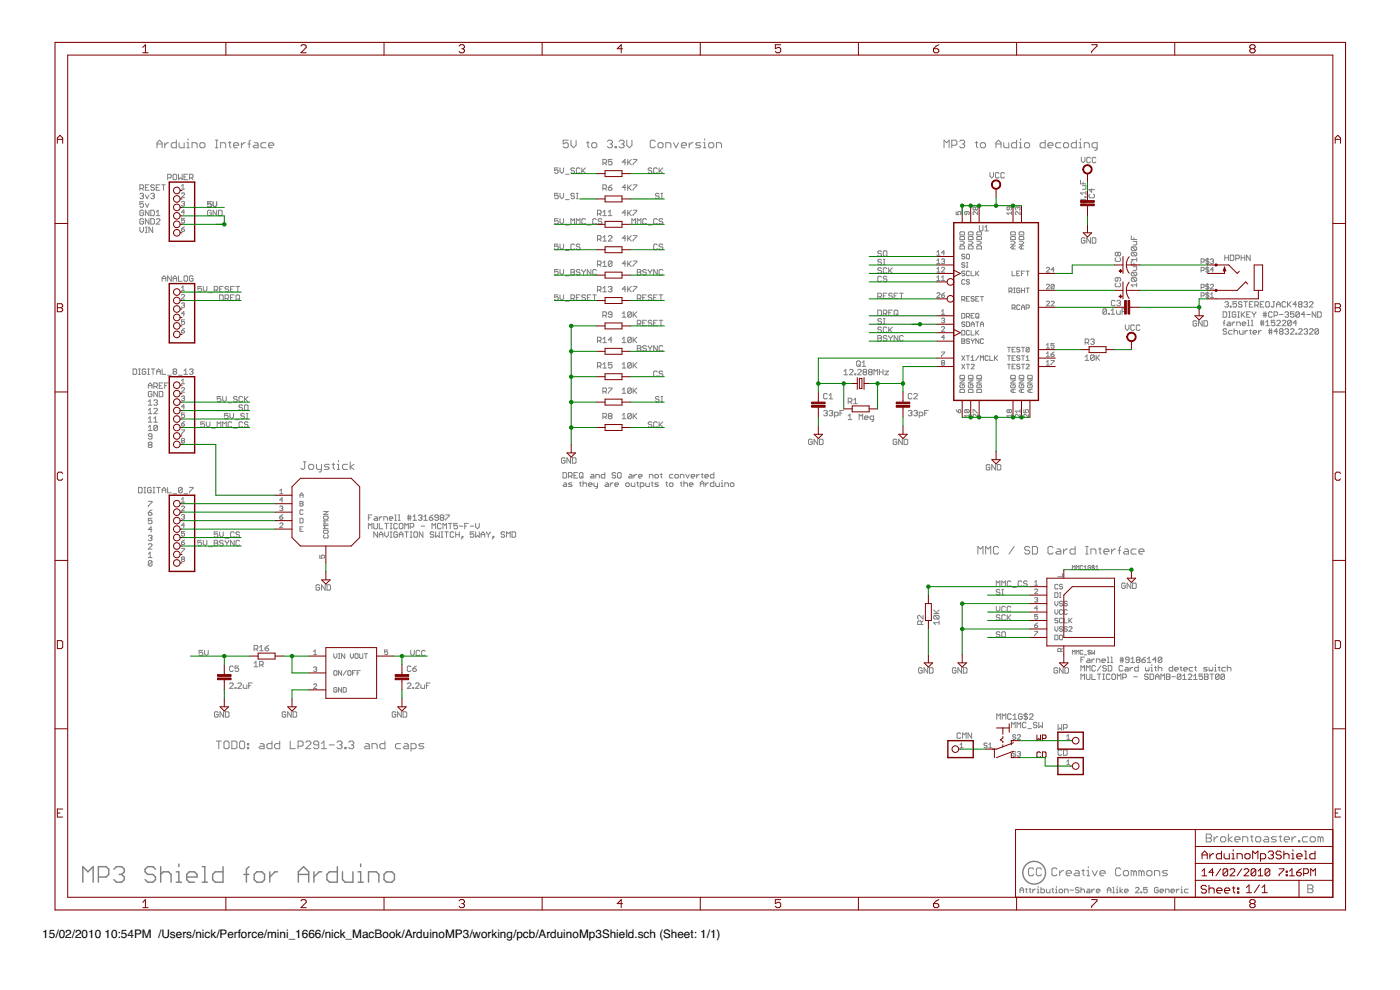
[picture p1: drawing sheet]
<svg xmlns="http://www.w3.org/2000/svg" width="420mm" height="297mm" viewBox="0 0 420 297" stroke-linecap="round" stroke-linejoin="round" font-family="sans-serif">
<defs><g id="words">
<g font-size="3.5">
<text x="12.7" y="281.5">15/02/2010</text>
<text x="31.4" y="281.5">10:54PM /Users/nick/Perforce/mini_1666/nick_MacBook/ArduinoMP3/working/pcb/ArduinoMp3Shield.sch (Sheet: 1/1)</text>
</g>
</g></defs>
<g fill="#808080" stroke="#808080" stroke-width=".3">
<path d="M306.1 266.8v1.1z"/>
<path d="M306.1 266.8l.6-.5z"/>
<path d="M306.7 266.3l.5 .5z"/>
<path d="M307.2 266.8v1.1z"/>
<path d="M306.1 267.1h1.1z"/>
<path d="M308 266.5v1.1z"/>
<path d="M308 267.6l.3 .3z"/>
<path d="M307.8 266.8h.5z"/>
<path d="M309.1 266.5v1.1z"/>
<path d="M309.1 267.6l.3 .3z"/>
<path d="M308.8 266.8h.6z"/>
<path d="M309.9 266.8v1.1z"/>
<path d="M310.5 266.8l-.6 .5z"/>
<path d="M310.5 266.8h.2z"/>
<path d="M311.3 266.8h.3z"/>
<path d="M311.6 266.8v1.1z"/>
<path d="M311.3 267.9h.5z"/>
<path d="M311.6 266v.3z"/>
<path d="M312.4 266.3v1.6z"/>
<path d="M312.4 267.9h.8z"/>
<path d="M313.2 267.9l.3-.3z"/>
<path d="M313.5 267.1v.5z"/>
<path d="M313.2 266.8l.3 .3z"/>
<path d="M312.4 266.8h.8z"/>
<path d="M314 266.8v.8z"/>
<path d="M314 267.6l.3 .3z"/>
<path d="M314.3 267.9h.8z"/>
<path d="M315.1 266.8v1.1z"/>
<path d="M315.9 266.5v1.1z"/>
<path d="M315.9 267.6l.3 .3z"/>
<path d="M315.7 266.8h.5z"/>
<path d="M316.8 266.8h.2z"/>
<path d="M317 266.8v1.1z"/>
<path d="M316.8 267.9h.5z"/>
<path d="M317 266v.3z"/>
<path d="M318.1 267.9h.6z"/>
<path d="M318.7 267.9l.2-.3z"/>
<path d="M318.9 267.1v.5z"/>
<path d="M318.7 266.8l.2 .3z"/>
<path d="M318.1 266.8h.6z"/>
<path d="M318.1 266.8l-.3 .3z"/>
<path d="M317.8 267.1v.5z"/>
<path d="M317.8 267.6l.3 .3z"/>
<path d="M319.5 266.8v1.1z"/>
<path d="M319.5 266.8h.8z"/>
<path d="M320.3 266.8l.3 .3z"/>
<path d="M320.6 267.1v.8z"/>
<path d="M321.1 267.1h1.1z"/>
<path d="M323.6 266.3l.2 .2z"/>
<path d="M323 266.3h.6z"/>
<path d="M322.7 266.5l.3-.2z"/>
<path d="M322.7 266.5v.3z"/>
<path d="M322.7 266.8l.3 .3z"/>
<path d="M323 267.1h.6z"/>
<path d="M323.6 267.1l.2 .2z"/>
<path d="M323.8 267.3v.3z"/>
<path d="M323.6 267.9l.2-.3z"/>
<path d="M323 267.9h.6z"/>
<path d="M322.7 267.6l.3 .3z"/>
<path d="M324.4 266.3v1.6z"/>
<path d="M324.4 267.1l.3-.3z"/>
<path d="M324.7 266.8h.5z"/>
<path d="M325.2 266.8l.3 .3z"/>
<path d="M325.5 267.1v.8z"/>
<path d="M326.3 266.8h.6z"/>
<path d="M326.9 266.8l.2 .3z"/>
<path d="M327.1 267.1v.8z"/>
<path d="M326.3 267.9h.8z"/>
<path d="M326 267.6l.3 .3z"/>
<path d="M326 267.6l.3-.3z"/>
<path d="M326.3 267.3h.8z"/>
<path d="M327.7 266.8v1.1z"/>
<path d="M327.7 267.3l.5-.5z"/>
<path d="M328.2 266.8h.3z"/>
<path d="M329.3 267.9h.5z"/>
<path d="M329 267.6l.3 .3z"/>
<path d="M329 267.1v.5z"/>
<path d="M329 267.1l.3-.3z"/>
<path d="M329.3 266.8h.5z"/>
<path d="M329.8 266.8l.3 .3z"/>
<path d="M330.1 267.1v.2z"/>
<path d="M329 267.3h1.1z"/>
<path d="M332.3 266.8v1.1z"/>
<path d="M332.3 266.8l.5-.5z"/>
<path d="M332.8 266.3l.6 .5z"/>
<path d="M333.4 266.8v1.1z"/>
<path d="M332.3 267.1h1.1z"/>
<path d="M333.9 266.3h.3z"/>
<path d="M334.2 266.3v1.6z"/>
<path d="M333.9 267.9h.6z"/>
<path d="M335 266.8h.3z"/>
<path d="M335.3 266.8v1.1z"/>
<path d="M335 267.9h.6z"/>
<path d="M335.3 266v.3z"/>
<path d="M336.1 266.3v1.6z"/>
<path d="M336.1 267.3l.8 .6z"/>
<path d="M336.1 267.3l.8-.5z"/>
<path d="M337.8 267.9h.5z"/>
<path d="M337.5 267.6l.3 .3z"/>
<path d="M337.5 267.1v.5z"/>
<path d="M337.5 267.1l.3-.3z"/>
<path d="M337.8 266.8h.5z"/>
<path d="M338.3 266.8l.3 .3z"/>
<path d="M338.6 267.1v.2z"/>
<path d="M337.5 267.3h1.1z"/>
<path d="M340.8 267.9h1z"/>
<path d="M340.8 267.9l1-1.1z"/>
<path d="M341.8 266.5v.3z"/>
<path d="M341.6 266.3l.2 .2z"/>
<path d="M341 266.3h.6z"/>
<path d="M340.8 266.5l.2-.2z"/>
<path d="M342.4 267.6v.3z"/>
<path d="M342.4 267.6h.3z"/>
<path d="M342.7 267.6v.3z"/>
<path d="M342.4 267.9h.3z"/>
<path d="M343.2 266.3h1.1z"/>
<path d="M343.2 266.3v.8z"/>
<path d="M343.2 267.1l.6-.3z"/>
<path d="M343.8 266.8h.2z"/>
<path d="M344 266.8l.3 .3z"/>
<path d="M344.3 267.1v.5z"/>
<path d="M344.3 267.6l-.3 .3z"/>
<path d="M343.5 267.9h.5z"/>
<path d="M343.2 267.6l.3 .3z"/>
<path d="M347.3 266.3l.3 .2z"/>
<path d="M346.8 266.3h.5z"/>
<path d="M346.5 266.5l.3-.2z"/>
<path d="M346.5 266.5v1.1z"/>
<path d="M346.5 267.6l.3 .3z"/>
<path d="M346.8 267.9h.5z"/>
<path d="M347.3 267.9l.3-.3z"/>
<path d="M347.6 267.1v.5z"/>
<path d="M347 267.1h.6z"/>
<path d="M348.4 267.9h.6z"/>
<path d="M348.1 267.6l.3 .3z"/>
<path d="M348.1 267.1v.5z"/>
<path d="M348.1 267.1l.3-.3z"/>
<path d="M348.4 266.8h.6z"/>
<path d="M349 266.8l.2 .3z"/>
<path d="M349.2 267.1v.2z"/>
<path d="M348.1 267.3h1.1z"/>
<path d="M349.8 266.8v1.1z"/>
<path d="M349.8 266.8h.8z"/>
<path d="M350.6 266.8l.3 .3z"/>
<path d="M350.9 267.1v.8z"/>
<path d="M351.7 267.9h.5z"/>
<path d="M351.4 267.6l.3 .3z"/>
<path d="M351.4 267.1v.5z"/>
<path d="M351.7 266.8l-.3 .3z"/>
<path d="M351.7 266.8h.5z"/>
<path d="M352.2 266.8l.3 .3z"/>
<path d="M352.5 267.1v.2z"/>
<path d="M351.4 267.3h1.1z"/>
<path d="M353 266.8v1.1z"/>
<path d="M353.6 266.8l-.6 .5z"/>
<path d="M353.6 266.8h.3z"/>
<path d="M354.4 266.8h.3z"/>
<path d="M354.7 266.8v1.1z"/>
<path d="M354.4 267.9h.5z"/>
<path d="M354.7 266v.3z"/>
<path d="M355.8 266.8h.8z"/>
<path d="M355.8 266.8l-.3 .3z"/>
<path d="M355.5 267.1v.5z"/>
<path d="M355.5 267.6l.3 .3z"/>
<path d="M355.8 267.9h.8z"/>
<path d="M309.9 260.4l.3 .4z"/>
<path d="M309.1 260.4h.8z"/>
<path d="M308.7 260.8l.4-.4z"/>
<path d="M308.7 260.8v1.6z"/>
<path d="M308.7 262.4l.4 .4z"/>
<path d="M309.1 262.8h.8z"/>
<path d="M309.9 262.8l.3-.4z"/>
<path d="M312.2 260.4l.4 .4z"/>
<path d="M311.4 260.4h.8z"/>
<path d="M311.4 260.4l-.4 .4z"/>
<path d="M311 260.8v1.6z"/>
<path d="M311 262.4l.4 .4z"/>
<path d="M311.4 262.8h.8z"/>
<path d="M312.2 262.8l.4-.4z"/>
<path d="M316.9 260.4l.3 .4z"/>
<path d="M316.1 260.4h.8z"/>
<path d="M316.1 260.4l-.4 .4z"/>
<path d="M315.7 260.8v1.6z"/>
<path d="M315.7 262.4l.4 .4z"/>
<path d="M316.1 262.8h.8z"/>
<path d="M316.9 262.8l.3-.4z"/>
<path d="M318 261.2v1.6z"/>
<path d="M318 262l.8-.8z"/>
<path d="M318.8 261.2h.4z"/>
<path d="M320.4 262.8h.8z"/>
<path d="M320 262.4l.4 .4z"/>
<path d="M320 261.6v.8z"/>
<path d="M320 261.6l.4-.4z"/>
<path d="M320.4 261.2h.8z"/>
<path d="M321.2 261.2l.3 .4z"/>
<path d="M321.5 261.6v.4z"/>
<path d="M320 262h1.5z"/>
<path d="M322.7 261.2h.8z"/>
<path d="M323.5 261.2l.4 .4z"/>
<path d="M323.9 261.6v1.2z"/>
<path d="M322.7 262.8h1.2z"/>
<path d="M322.3 262.4l.4 .4z"/>
<path d="M322.7 262l-.4 .4z"/>
<path d="M322.7 262h1.2z"/>
<path d="M325.1 260.8v1.6z"/>
<path d="M325.1 262.4l.3 .4z"/>
<path d="M324.7 261.2h.7z"/>
<path d="M326.2 261.2h.4z"/>
<path d="M326.6 261.2v1.6z"/>
<path d="M326.2 262.8h.8z"/>
<path d="M326.6 260v.4z"/>
<path d="M327.8 261.2l.7 1.6z"/>
<path d="M329.3 261.2l-.8 1.6z"/>
<path d="M330.5 262.8h.8z"/>
<path d="M330.1 262.4l.4 .4z"/>
<path d="M330.1 261.6v.8z"/>
<path d="M330.1 261.6l.4-.4z"/>
<path d="M330.5 261.2h.8z"/>
<path d="M331.3 261.2l.4 .4z"/>
<path d="M331.7 261.6v.4z"/>
<path d="M330.1 262h1.6z"/>
<path d="M336 260.4l.4 .4z"/>
<path d="M335.2 260.4h.8z"/>
<path d="M335.2 260.4l-.4 .4z"/>
<path d="M334.8 260.8v1.6z"/>
<path d="M334.8 262.4l.4 .4z"/>
<path d="M335.2 262.8h.8z"/>
<path d="M336 262.8l.4-.4z"/>
<path d="M337.5 262.8h.8z"/>
<path d="M338.3 262.8l.4-.4z"/>
<path d="M338.7 261.6v.8z"/>
<path d="M338.3 261.2l.4 .4z"/>
<path d="M337.5 261.2h.8z"/>
<path d="M337.5 261.2l-.4 .4z"/>
<path d="M337.1 261.6v.8z"/>
<path d="M337.1 262.4l.4 .4z"/>
<path d="M339.5 261.2v1.6z"/>
<path d="M339.5 261.2h.4z"/>
<path d="M339.9 261.2l.4 .4z"/>
<path d="M340.3 261.6v1.2z"/>
<path d="M340.3 261.6l.3-.4z"/>
<path d="M340.6 261.2l.4 .4z"/>
<path d="M341 261.6v1.2z"/>
<path d="M341.8 261.2v1.6z"/>
<path d="M341.8 261.2h.4z"/>
<path d="M342.2 261.2l.4 .4z"/>
<path d="M342.6 261.6v1.2z"/>
<path d="M342.6 261.6l.4-.4z"/>
<path d="M343 261.2l.4 .4z"/>
<path d="M343.4 261.6v1.2z"/>
<path d="M344.5 262.8h.8z"/>
<path d="M345.3 262.8l.4-.4z"/>
<path d="M345.7 261.6v.8z"/>
<path d="M345.3 261.2l.4 .4z"/>
<path d="M344.5 261.2h.8z"/>
<path d="M344.5 261.2l-.4 .4z"/>
<path d="M344.1 261.6v.8z"/>
<path d="M344.1 262.4l.4 .4z"/>
<path d="M346.5 261.2v1.6z"/>
<path d="M346.5 261.2h1.2z"/>
<path d="M347.7 261.2l.3 .4z"/>
<path d="M348 261.6v1.2z"/>
<path d="M348.8 262.8h1.2z"/>
<path d="M350 262.8l.4-.4z"/>
<path d="M350 262l.4 .4z"/>
<path d="M349.2 262h.8z"/>
<path d="M348.8 261.6l.4 .4z"/>
<path d="M348.8 261.6l.4-.4z"/>
<path d="M349.2 261.2h1.2z"/>
<path d="M362 250.3v2.3z"/>
<path d="M362 250.3h1.2z"/>
<path d="M363.2 250.3l.4 .4z"/>
<path d="M363.6 250.7v.4z"/>
<path d="M363.2 251.4l.4-.3z"/>
<path d="M363.2 251.4l.4 .4z"/>
<path d="M363.6 251.8v.4z"/>
<path d="M363.2 252.6l.4-.4z"/>
<path d="M362 252.6h1.2z"/>
<path d="M362 251.4h1.2z"/>
<path d="M364.4 251.1v1.5z"/>
<path d="M365.1 251.1l-.7 .7z"/>
<path d="M365.1 251.1h.4z"/>
<path d="M366.7 252.6h.8z"/>
<path d="M367.5 252.6l.4-.4z"/>
<path d="M367.9 251.4v.8z"/>
<path d="M367.5 251.1l.4 .3z"/>
<path d="M366.7 251.1h.8z"/>
<path d="M366.7 251.1l-.4 .3z"/>
<path d="M366.3 251.4v.8z"/>
<path d="M366.3 252.2l.4 .4z"/>
<path d="M368.6 250.3v2.3z"/>
<path d="M368.6 251.8l1.2 .8z"/>
<path d="M368.6 251.8l1.2-.7z"/>
<path d="M371 252.6h.8z"/>
<path d="M370.6 252.2l.4 .4z"/>
<path d="M370.6 251.4v.8z"/>
<path d="M370.6 251.4l.4-.3z"/>
<path d="M371 251.1h.8z"/>
<path d="M371.8 251.1l.4 .3z"/>
<path d="M372.2 251.4v.4z"/>
<path d="M370.6 251.8h1.6z"/>
<path d="M372.9 251.1v1.5z"/>
<path d="M372.9 251.1h1.2z"/>
<path d="M374.1 251.1l.4 .3z"/>
<path d="M374.5 251.4v1.2z"/>
<path d="M375.7 250.7v1.5z"/>
<path d="M375.7 252.2l.3 .4z"/>
<path d="M375.3 251.1h.7z"/>
<path d="M377.2 252.6h.8z"/>
<path d="M378.4 252.2l-.4 .4z"/>
<path d="M378.4 251.4v.8z"/>
<path d="M378 251.1l.4 .3z"/>
<path d="M377.2 251.1h.8z"/>
<path d="M377.2 251.1l-.4 .3z"/>
<path d="M376.8 251.4v.8z"/>
<path d="M376.8 252.2l.4 .4z"/>
<path d="M379.6 251.1h.7z"/>
<path d="M380.3 251.1l.4 .3z"/>
<path d="M380.7 251.4v1.2z"/>
<path d="M379.6 252.6h1.1z"/>
<path d="M379.2 252.2l.4 .4z"/>
<path d="M379.2 252.2l.4-.4z"/>
<path d="M379.6 251.8h1.1z"/>
<path d="M381.5 252.6h1.2z"/>
<path d="M383.1 252.2l-.4 .4z"/>
<path d="M382.7 251.8l.4 .4z"/>
<path d="M381.9 251.8h.8z"/>
<path d="M381.5 251.4l.4 .4z"/>
<path d="M381.5 251.4l.4-.3z"/>
<path d="M381.9 251.1h1.2z"/>
<path d="M384.2 250.7v1.5z"/>
<path d="M384.2 252.2l.4 .4z"/>
<path d="M383.8 251.1h.8z"/>
<path d="M385.8 252.6h.8z"/>
<path d="M385.4 252.2l.4 .4z"/>
<path d="M385.4 251.4v.8z"/>
<path d="M385.4 251.4l.4-.3z"/>
<path d="M385.8 251.1h.8z"/>
<path d="M386.6 251.1l.4 .3z"/>
<path d="M387 251.4v.4z"/>
<path d="M385.4 251.8h1.6z"/>
<path d="M387.7 251.1v1.5z"/>
<path d="M387.7 251.8l.8-.7z"/>
<path d="M388.5 251.1h.4z"/>
<path d="M389.7 252.2v.4z"/>
<path d="M389.7 252.2h.4z"/>
<path d="M390.1 252.2v.4z"/>
<path d="M389.7 252.6h.4z"/>
<path d="M391.2 251.1h1.2z"/>
<path d="M391.2 251.1l-.3 .3z"/>
<path d="M390.9 251.4v.8z"/>
<path d="M390.9 252.2l.3 .4z"/>
<path d="M391.2 252.6h1.2z"/>
<path d="M393.6 252.6h.8z"/>
<path d="M394.4 252.6l.4-.4z"/>
<path d="M394.8 251.4v.8z"/>
<path d="M394.4 251.1l.4 .3z"/>
<path d="M393.6 251.1h.8z"/>
<path d="M393.2 251.4l.4-.3z"/>
<path d="M393.2 251.4v.8z"/>
<path d="M393.2 252.2l.4 .4z"/>
<path d="M395.5 251.1v1.5z"/>
<path d="M395.5 251.1h.4z"/>
<path d="M395.9 251.1l.4 .3z"/>
<path d="M396.3 251.4v1.2z"/>
<path d="M396.3 251.4l.4-.3z"/>
<path d="M396.7 251.1l.4 .3z"/>
<path d="M397.1 251.4v1.2z"/>
<path d="M392.5 265.5v2.3z"/>
<path d="M392.5 265.5h1.2z"/>
<path d="M393.7 265.5l.4 .4z"/>
<path d="M394.1 265.9v.4z"/>
<path d="M393.7 266.7l.4-.4z"/>
<path d="M393.7 266.7l.4 .4z"/>
<path d="M394.1 267.1v.4z"/>
<path d="M393.7 267.8l.4-.3z"/>
<path d="M392.5 267.8h1.2z"/>
<path d="M392.5 266.7h1.2z"/>
<path d="M42 55.5v1.6z"/>
<path d="M42 55.5h.8z"/>
<path d="M42.8 55.5l.3 .2z"/>
<path d="M43.1 55.7v.6z"/>
<path d="M43.1 56.3l-.3 .2z"/>
<path d="M42 56.5h.8z"/>
<path d="M42.5 56.5l.6 .6z"/>
<path d="M43.6 55.5h1.1z"/>
<path d="M43.6 55.5v1.6z"/>
<path d="M43.6 57.1h1.1z"/>
<path d="M43.6 56.3h.6z"/>
<path d="M46.1 55.5l.2 .2z"/>
<path d="M45.5 55.5h.6z"/>
<path d="M45.5 55.5l-.2 .2z"/>
<path d="M45.3 55.7v.3z"/>
<path d="M45.3 56l.2 .3z"/>
<path d="M45.5 56.3h.6z"/>
<path d="M46.1 56.3l.2 .2z"/>
<path d="M46.3 56.5v.3z"/>
<path d="M46.3 56.8l-.2 .3z"/>
<path d="M45.5 57.1h.6z"/>
<path d="M45.3 56.8l.2 .3z"/>
<path d="M46.9 55.5h1.1z"/>
<path d="M46.9 55.5v1.6z"/>
<path d="M46.9 57.1h1.1z"/>
<path d="M46.9 56.3h.5z"/>
<path d="M49.1 55.5v1.6z"/>
<path d="M48.5 55.5h1.1z"/>
<path d="M42 58.3l.2-.3z"/>
<path d="M42.2 58h.6z"/>
<path d="M42.8 58l.3 .3z"/>
<path d="M43.1 58.3v.2z"/>
<path d="M42.8 58.8l.3-.3z"/>
<path d="M42.5 58.8h.3z"/>
<path d="M42.8 58.8l.3 .3z"/>
<path d="M43.1 59.1v.3z"/>
<path d="M43.1 59.4l-.3 .2z"/>
<path d="M42.2 59.6h.6z"/>
<path d="M42 59.4l.2 .2z"/>
<path d="M43.6 58.5l.6 1.1z"/>
<path d="M44.7 58.5l-.5 1.1z"/>
<path d="M45.3 58.3l.2-.3z"/>
<path d="M45.5 58h.6z"/>
<path d="M46.1 58l.2 .3z"/>
<path d="M46.3 58.3v.2z"/>
<path d="M46.3 58.5l-.2 .3z"/>
<path d="M45.8 58.8h.3z"/>
<path d="M46.1 58.8l.2 .3z"/>
<path d="M46.3 59.1v.3z"/>
<path d="M46.3 59.4l-.2 .2z"/>
<path d="M45.5 59.6h.6z"/>
<path d="M45.3 59.4l.2 .2z"/>
<path d="M42 60.5h1.1z"/>
<path d="M42 60.5v.8z"/>
<path d="M42 61.3l.5-.2z"/>
<path d="M42.5 61.1h.3z"/>
<path d="M42.8 61.1l.3 .2z"/>
<path d="M43.1 61.3v.6z"/>
<path d="M43.1 61.9l-.3 .3z"/>
<path d="M42.2 62.2h.6z"/>
<path d="M42 61.9l.2 .3z"/>
<path d="M43.6 61.1l.6 1.1z"/>
<path d="M44.7 61.1l-.5 1.1z"/>
<path d="M42.8 63.1l.3 .3z"/>
<path d="M42.2 63.1h.6z"/>
<path d="M42.2 63.1l-.2 .3z"/>
<path d="M42 63.4v1z"/>
<path d="M42 64.4l.2 .3z"/>
<path d="M42.2 64.7h.6z"/>
<path d="M42.8 64.7l.3-.3z"/>
<path d="M43.1 63.9v.5z"/>
<path d="M42.5 63.9h.6z"/>
<path d="M43.6 63.1v1.6z"/>
<path d="M43.6 63.1l1.1 1.6z"/>
<path d="M44.7 63.1v1.6z"/>
<path d="M45.3 63.1v1.6z"/>
<path d="M45.3 64.7h.8z"/>
<path d="M46.3 64.4l-.2 .3z"/>
<path d="M46.3 63.4v1z"/>
<path d="M46.1 63.1l.2 .3z"/>
<path d="M45.3 63.1h.8z"/>
<path d="M46.9 63.6l.5-.5z"/>
<path d="M47.4 63.1v1.6z"/>
<path d="M46.9 64.7h1.1z"/>
<path d="M42.8 65.6l.3 .3z"/>
<path d="M42.2 65.6h.6z"/>
<path d="M42.2 65.6l-.2 .3z"/>
<path d="M42 65.9v1.1z"/>
<path d="M42 67l.2 .2z"/>
<path d="M42.2 67.2h.6z"/>
<path d="M42.8 67.2l.3-.2z"/>
<path d="M43.1 66.4v.6z"/>
<path d="M42.5 66.4h.6z"/>
<path d="M43.6 65.6v1.6z"/>
<path d="M43.6 65.6l1.1 1.6z"/>
<path d="M44.7 65.6v1.6z"/>
<path d="M45.3 65.6v1.6z"/>
<path d="M45.3 67.2h.8z"/>
<path d="M46.3 67l-.2 .2z"/>
<path d="M46.3 65.9v1.1z"/>
<path d="M46.1 65.6l.2 .3z"/>
<path d="M45.3 65.6h.8z"/>
<path d="M46.9 67.2h1.1z"/>
<path d="M46.9 67.2l1.1-1z"/>
<path d="M48 65.9v.3z"/>
<path d="M47.7 65.6l.3 .3z"/>
<path d="M47.2 65.6h.5z"/>
<path d="M47.2 65.6l-.3 .3z"/>
<path d="M42 68.2v1z"/>
<path d="M42 69.2l.5 .6z"/>
<path d="M42.5 69.8l.6-.6z"/>
<path d="M43.1 68.2v1z"/>
<path d="M43.6 69.8h.6z"/>
<path d="M43.9 68.2v1.6z"/>
<path d="M43.6 68.2h.6z"/>
<path d="M44.7 68.2v1.6z"/>
<path d="M44.7 68.2l1.1 1.6z"/>
<path d="M45.8 68.2v1.6z"/>
<path d="M44.5 115.4v1.1z"/>
<path d="M44.5 115.4l.6-.5z"/>
<path d="M45.1 114.9l.5 .5z"/>
<path d="M45.6 115.4v1.1z"/>
<path d="M44.5 115.7h1.1z"/>
<path d="M46.2 114.9v1.6z"/>
<path d="M46.2 114.9h.8z"/>
<path d="M47 114.9l.2 .2z"/>
<path d="M47.2 115.1v.6z"/>
<path d="M47.2 115.7l-.2 .3z"/>
<path d="M46.2 116h.8z"/>
<path d="M46.7 116l.5 .5z"/>
<path d="M47.8 114.9h1.1z"/>
<path d="M47.8 114.9v1.6z"/>
<path d="M47.8 116.5h1.1z"/>
<path d="M47.8 115.7h.5z"/>
<path d="M49.4 114.9v1.6z"/>
<path d="M49.4 114.9h1.1z"/>
<path d="M49.4 115.7h.6z"/>
<path d="M45.3 117.4l.3 .3z"/>
<path d="M44.8 117.4h.5z"/>
<path d="M44.5 117.7l.3-.3z"/>
<path d="M44.5 117.7v1.1z"/>
<path d="M44.5 118.8l.3 .2z"/>
<path d="M44.8 119h.5z"/>
<path d="M45.3 119l.3-.2z"/>
<path d="M45.6 118.2v.6z"/>
<path d="M45.1 118.2h.5z"/>
<path d="M46.2 117.4v1.6z"/>
<path d="M46.2 117.4l1 1.6z"/>
<path d="M47.2 117.4v1.6z"/>
<path d="M47.8 117.4v1.6z"/>
<path d="M47.8 119h.8z"/>
<path d="M48.6 119l.3-.2z"/>
<path d="M48.9 117.7v1.1z"/>
<path d="M48.6 117.4l.3 .3z"/>
<path d="M47.8 117.4h.8z"/>
<path d="M44.5 120.5l.6-.5z"/>
<path d="M45.1 120v1.6z"/>
<path d="M44.5 121.6h1.1z"/>
<path d="M46.2 120.2l.2-.2z"/>
<path d="M46.4 120h.6z"/>
<path d="M47 120l.2 .2z"/>
<path d="M47.2 120.2v.3z"/>
<path d="M47.2 120.5l-.2 .3z"/>
<path d="M46.7 120.8h.3z"/>
<path d="M47 120.8l.2 .3z"/>
<path d="M47.2 121.1v.2z"/>
<path d="M47 121.6l.2-.3z"/>
<path d="M46.4 121.6h.6z"/>
<path d="M46.2 121.3l.2 .3z"/>
<path d="M44.5 123l.6-.5z"/>
<path d="M45.1 122.5v1.6z"/>
<path d="M44.5 124.1h1.1z"/>
<path d="M46.2 124.1h1z"/>
<path d="M46.2 124.1l1-1.1z"/>
<path d="M47.2 122.8v.2z"/>
<path d="M47 122.5l.2 .3z"/>
<path d="M46.4 122.5h.6z"/>
<path d="M46.2 122.8l.2-.3z"/>
<path d="M44.5 125.6l.6-.5z"/>
<path d="M45.1 125.1v1.6z"/>
<path d="M44.5 126.7h1.1z"/>
<path d="M46.2 125.6l.5-.5z"/>
<path d="M46.7 125.1v1.6z"/>
<path d="M46.2 126.7h1z"/>
<path d="M44.5 128.1l.6-.5z"/>
<path d="M45.1 127.6v1.6z"/>
<path d="M44.5 129.2h1.1z"/>
<path d="M46.2 127.8v1.1z"/>
<path d="M46.2 127.8l.2-.2z"/>
<path d="M46.4 127.6h.6z"/>
<path d="M47 127.6l.2 .2z"/>
<path d="M47.2 127.8v1.1z"/>
<path d="M47 129.2l.2-.3z"/>
<path d="M46.4 129.2h.6z"/>
<path d="M46.2 128.9l.2 .3z"/>
<path d="M47.2 127.8l-1 1.1z"/>
<path d="M44.5 131.5l.3 .2z"/>
<path d="M44.8 131.7h.5z"/>
<path d="M45.3 131.7l.3-.2z"/>
<path d="M45.6 130.4v1.1z"/>
<path d="M45.3 130.1l.3 .3z"/>
<path d="M44.8 130.1h.5z"/>
<path d="M44.5 130.4l.3-.3z"/>
<path d="M44.5 130.4v.3z"/>
<path d="M44.5 130.7l.3 .2z"/>
<path d="M44.8 130.9h.8z"/>
<path d="M44.5 132.9l.3-.2z"/>
<path d="M44.8 132.7h.5z"/>
<path d="M45.3 132.7l.3 .2z"/>
<path d="M45.6 132.9v.3z"/>
<path d="M45.6 133.2l-.3 .3z"/>
<path d="M45.3 133.5l.3 .3z"/>
<path d="M45.6 133.8v.2z"/>
<path d="M45.3 134.3l.3-.3z"/>
<path d="M44.8 134.3h.5z"/>
<path d="M44.5 134l.3 .3z"/>
<path d="M44.5 133.8v.2z"/>
<path d="M44.5 133.8l.3-.3z"/>
<path d="M44.5 133.2l.3 .3z"/>
<path d="M44.5 132.9v.3z"/>
<path d="M44.8 133.5h.5z"/>
<path d="M44.5 150.4h1.1z"/>
<path d="M45.6 150.4v.3z"/>
<path d="M44.5 151.8l1.1-1.1z"/>
<path d="M44.5 151.8v.3z"/>
<path d="M45.1 153.2l.5-.2z"/>
<path d="M45.1 153.2l-.6 .6z"/>
<path d="M44.5 153.8v.5z"/>
<path d="M44.5 154.3l.3 .3z"/>
<path d="M44.8 154.6h.5z"/>
<path d="M45.6 154.3l-.3 .3z"/>
<path d="M45.6 154.1v.2z"/>
<path d="M45.3 153.8l.3 .3z"/>
<path d="M44.5 153.8h.8z"/>
<path d="M44.5 155.5h1.1z"/>
<path d="M44.5 155.5v.8z"/>
<path d="M44.5 156.3l.6-.2z"/>
<path d="M45.1 156.1h.2z"/>
<path d="M45.3 156.1l.3 .2z"/>
<path d="M45.6 156.3v.6z"/>
<path d="M45.6 156.9l-.3 .2z"/>
<path d="M44.8 157.1h.5z"/>
<path d="M44.5 156.9l.3 .2z"/>
<path d="M45.3 158.1v1.6z"/>
<path d="M45.3 158.1l-.8 .8z"/>
<path d="M44.5 158.9h1.1z"/>
<path d="M44.5 160.9l.3-.3z"/>
<path d="M44.8 160.6h.5z"/>
<path d="M45.3 160.6l.3 .3z"/>
<path d="M45.6 160.9v.2z"/>
<path d="M45.6 161.1l-.3 .3z"/>
<path d="M45.1 161.4h.2z"/>
<path d="M45.3 161.4l.3 .3z"/>
<path d="M45.6 161.7v.2z"/>
<path d="M45.6 161.9l-.3 .3z"/>
<path d="M44.8 162.2h.5z"/>
<path d="M44.5 161.9l.3 .3z"/>
<path d="M44.5 164.8h1.1z"/>
<path d="M44.5 164.8l1.1-1.1z"/>
<path d="M45.6 163.4v.3z"/>
<path d="M45.3 163.1l.3 .3z"/>
<path d="M44.8 163.1h.5z"/>
<path d="M44.8 163.1l-.3 .3z"/>
<path d="M44.5 166.2l.6-.5z"/>
<path d="M45.1 165.7v1.6z"/>
<path d="M44.5 167.3h1.1z"/>
<path d="M44.5 168.5v1.1z"/>
<path d="M44.5 168.5l.3-.3z"/>
<path d="M44.8 168.2h.5z"/>
<path d="M45.3 168.2l.3 .3z"/>
<path d="M45.6 168.5v1.1z"/>
<path d="M45.6 169.6l-.3 .2z"/>
<path d="M44.8 169.8h.5z"/>
<path d="M44.5 169.6l.3 .2z"/>
<path d="M44.5 169.6l1.1-1.1z"/>
<path d="M169 42.1h1.5z"/>
<path d="M169 42.1v1.1z"/>
<path d="M169 43.2l.8-.4z"/>
<path d="M169.8 42.8h.4z"/>
<path d="M170.2 42.8l.3 .4z"/>
<path d="M170.5 43.2v.8z"/>
<path d="M170.5 44l-.3 .3z"/>
<path d="M169.4 44.3h.8z"/>
<path d="M169 44l.4 .3z"/>
<path d="M171.4 42.1v1.5z"/>
<path d="M171.4 43.6l.7 .7z"/>
<path d="M172.1 44.3l.8-.7z"/>
<path d="M172.9 42.1v1.5z"/>
<path d="M176.4 42.4v1.6z"/>
<path d="M176.4 44l.4 .3z"/>
<path d="M176 42.8h.8z"/>
<path d="M178 44.3h.7z"/>
<path d="M178.7 44.3l.4-.3z"/>
<path d="M179.1 43.2v.8z"/>
<path d="M178.7 42.8l.4 .4z"/>
<path d="M178 42.8h.7z"/>
<path d="M177.6 43.2l.4-.4z"/>
<path d="M177.6 43.2v.8z"/>
<path d="M177.6 44l.4 .3z"/>
<path d="M182.3 42.4l.3-.3z"/>
<path d="M182.6 42.1h.8z"/>
<path d="M183.4 42.1l.4 .3z"/>
<path d="M183.8 42.4v.4z"/>
<path d="M183.8 42.8l-.4 .4z"/>
<path d="M183 43.2h.4z"/>
<path d="M183.4 43.2l.4 .4z"/>
<path d="M183.8 43.6v.4z"/>
<path d="M183.8 44l-.4 .3z"/>
<path d="M182.6 44.3h.8z"/>
<path d="M182.3 44l.3 .3z"/>
<path d="M184.6 44v.3z"/>
<path d="M184.6 44h.4z"/>
<path d="M185 44v.3z"/>
<path d="M184.6 44.3h.4z"/>
<path d="M185.8 42.4l.4-.3z"/>
<path d="M186.2 42.1h.7z"/>
<path d="M186.9 42.1l.4 .3z"/>
<path d="M187.3 42.4v.4z"/>
<path d="M186.9 43.2l.4-.4z"/>
<path d="M186.5 43.2h.4z"/>
<path d="M186.9 43.2l.4 .4z"/>
<path d="M187.3 43.6v.4z"/>
<path d="M186.9 44.3l.4-.3z"/>
<path d="M186.2 44.3h.7z"/>
<path d="M185.8 44l.4 .3z"/>
<path d="M188.1 42.1v1.5z"/>
<path d="M188.1 43.6l.8 .7z"/>
<path d="M189.7 43.6l-.8 .7z"/>
<path d="M189.7 42.1v1.5z"/>
<path d="M196.3 42.1l.4 .3z"/>
<path d="M195.5 42.1h.8z"/>
<path d="M195.5 42.1l-.4 .3z"/>
<path d="M195.1 42.4v1.6z"/>
<path d="M195.1 44l.4 .3z"/>
<path d="M195.5 44.3h.8z"/>
<path d="M196.3 44.3l.4-.3z"/>
<path d="M197.8 44.3h.8z"/>
<path d="M198.6 44.3l.4-.3z"/>
<path d="M199 43.2v.8z"/>
<path d="M198.6 42.8l.4 .4z"/>
<path d="M197.8 42.8h.8z"/>
<path d="M197.8 42.8l-.3 .4z"/>
<path d="M197.5 43.2v.8z"/>
<path d="M197.5 44l.3 .3z"/>
<path d="M199.8 42.8v1.5z"/>
<path d="M199.8 42.8h1.2z"/>
<path d="M201 42.8l.3 .4z"/>
<path d="M201.3 43.2v1.1z"/>
<path d="M202.1 42.8l.8 1.5z"/>
<path d="M203.7 42.8l-.8 1.5z"/>
<path d="M204.9 44.3h.7z"/>
<path d="M204.5 44l.4 .3z"/>
<path d="M204.5 43.2v.8z"/>
<path d="M204.5 43.2l.4-.4z"/>
<path d="M204.9 42.8h.7z"/>
<path d="M205.6 42.8l.4 .4z"/>
<path d="M206 43.2v.4z"/>
<path d="M204.5 43.6h1.5z"/>
<path d="M206.8 42.8v1.5z"/>
<path d="M206.8 43.6l.8-.8z"/>
<path d="M207.6 42.8h.4z"/>
<path d="M208.8 44.3h1.1z"/>
<path d="M209.9 44.3l.4-.3z"/>
<path d="M209.9 43.6l.4 .4z"/>
<path d="M209.1 43.6h.8z"/>
<path d="M208.8 43.2l.3 .4z"/>
<path d="M208.8 43.2l.3-.4z"/>
<path d="M209.1 42.8h1.2z"/>
<path d="M211.1 42.8h.4z"/>
<path d="M211.5 42.8v1.5z"/>
<path d="M211.1 44.3h.8z"/>
<path d="M211.5 41.7v.4z"/>
<path d="M213.1 44.3h.7z"/>
<path d="M213.8 44.3l.4-.3z"/>
<path d="M214.2 43.2v.8z"/>
<path d="M213.8 42.8l.4 .4z"/>
<path d="M213.1 42.8h.7z"/>
<path d="M212.7 43.2l.4-.4z"/>
<path d="M212.7 43.2v.8z"/>
<path d="M212.7 44l.4 .3z"/>
<path d="M215 42.8v1.5z"/>
<path d="M215 42.8h1.2z"/>
<path d="M216.2 42.8l.3 .4z"/>
<path d="M216.5 43.2v1.1z"/>
<path d="M283.3 42.1v2.2z"/>
<path d="M283.3 42.1l.8 .7z"/>
<path d="M284.8 42.1l-.7 .7z"/>
<path d="M284.8 42.1v2.2z"/>
<path d="M285.6 42.1v2.2z"/>
<path d="M285.6 42.1h1.2z"/>
<path d="M286.8 42.1l.4 .3z"/>
<path d="M287.2 42.4v.8z"/>
<path d="M287.2 43.2l-.4 .4z"/>
<path d="M285.6 43.6h1.2z"/>
<path d="M288.4 42.1l-.4 .3z"/>
<path d="M288.4 42.1h.7z"/>
<path d="M289.1 42.1l.4 .3z"/>
<path d="M289.5 42.4v.4z"/>
<path d="M289.1 43.2l.4-.4z"/>
<path d="M288.8 43.2h.3z"/>
<path d="M289.1 43.2l.4 .4z"/>
<path d="M289.5 43.6v.4z"/>
<path d="M289.5 44l-.4 .3z"/>
<path d="M288.4 44.3h.7z"/>
<path d="M288 44l.4 .3z"/>
<path d="M293.1 42.4v1.6z"/>
<path d="M293.1 44l.3 .3z"/>
<path d="M292.7 42.8h.7z"/>
<path d="M294.6 44.3h.8z"/>
<path d="M295.7 44l-.3 .3z"/>
<path d="M295.7 43.2v.8z"/>
<path d="M295.4 42.8l.3 .4z"/>
<path d="M294.6 42.8h.8z"/>
<path d="M294.2 43.2l.4-.4z"/>
<path d="M294.2 43.2v.8z"/>
<path d="M294.2 44l.4 .3z"/>
<path d="M298.9 42.8v1.5z"/>
<path d="M298.9 42.8l.8-.7z"/>
<path d="M299.7 42.1l.7 .7z"/>
<path d="M300.4 42.8v1.5z"/>
<path d="M298.9 43.2h1.5z"/>
<path d="M301.2 42.8v1.2z"/>
<path d="M301.2 44l.4 .3z"/>
<path d="M301.6 44.3h1.2z"/>
<path d="M302.8 42.8v1.5z"/>
<path d="M305.1 42.1v2.2z"/>
<path d="M304 44.3h1.1z"/>
<path d="M303.6 44l.4 .3z"/>
<path d="M303.6 43.2v.8z"/>
<path d="M303.6 43.2l.4-.4z"/>
<path d="M304 42.8h1.1z"/>
<path d="M305.9 42.8h.4z"/>
<path d="M306.3 42.8v1.5z"/>
<path d="M305.9 44.3h.8z"/>
<path d="M306.3 41.7v.4z"/>
<path d="M307.8 44.3h.8z"/>
<path d="M309 44l-.4 .3z"/>
<path d="M309 43.2v.8z"/>
<path d="M308.6 42.8l.4 .4z"/>
<path d="M307.8 42.8h.8z"/>
<path d="M307.8 42.8l-.3 .4z"/>
<path d="M307.5 43.2v.8z"/>
<path d="M307.5 44l.3 .3z"/>
<path d="M313.7 42.1v2.2z"/>
<path d="M312.5 44.3h1.2z"/>
<path d="M312.1 44l.4 .3z"/>
<path d="M312.1 43.2v.8z"/>
<path d="M312.1 43.2l.4-.4z"/>
<path d="M312.5 42.8h1.2z"/>
<path d="M314.9 44.3h.7z"/>
<path d="M314.5 44l.4 .3z"/>
<path d="M314.5 43.2v.8z"/>
<path d="M314.5 43.2l.4-.4z"/>
<path d="M314.9 42.8h.7z"/>
<path d="M315.6 42.8l.4 .4z"/>
<path d="M316 43.2v.4z"/>
<path d="M314.5 43.6h1.5z"/>
<path d="M317.2 42.8h1.1z"/>
<path d="M317.2 42.8l-.4 .4z"/>
<path d="M316.8 43.2v.8z"/>
<path d="M316.8 44l.4 .3z"/>
<path d="M317.2 44.3h1.1z"/>
<path d="M319.6 44.3h.7z"/>
<path d="M320.7 44l-.4 .3z"/>
<path d="M320.7 43.2v.8z"/>
<path d="M320.3 42.8l.4 .4z"/>
<path d="M319.6 42.8h.7z"/>
<path d="M319.6 42.8l-.4 .4z"/>
<path d="M319.2 43.2v.8z"/>
<path d="M319.2 44l.4 .3z"/>
<path d="M323 42.1v2.2z"/>
<path d="M321.9 44.3h1.1z"/>
<path d="M321.5 44l.4 .3z"/>
<path d="M321.5 43.2v.8z"/>
<path d="M321.5 43.2l.4-.4z"/>
<path d="M321.9 42.8h1.1z"/>
<path d="M323.8 42.8h.4z"/>
<path d="M324.2 42.8v1.5z"/>
<path d="M323.8 44.3h.8z"/>
<path d="M324.2 41.7v.4z"/>
<path d="M325.4 42.8v1.5z"/>
<path d="M325.4 42.8h1.1z"/>
<path d="M326.5 42.8l.4 .4z"/>
<path d="M326.9 43.2v1.1z"/>
<path d="M328.5 45.1h.4z"/>
<path d="M328.9 45.1l.4-.4z"/>
<path d="M329.3 42.8v1.9z"/>
<path d="M328.1 42.8h1.2z"/>
<path d="M328.1 42.8l-.4 .4z"/>
<path d="M327.7 43.2v.8z"/>
<path d="M327.7 44l.4 .3z"/>
<path d="M328.1 44.3h1.2z"/>
<path d="M293.5 164v2.2z"/>
<path d="M293.5 164l.7 .7z"/>
<path d="M294.2 164.7l.8-.7z"/>
<path d="M295 164v2.2z"/>
<path d="M295.8 164v2.2z"/>
<path d="M295.8 164l.8 .7z"/>
<path d="M296.6 164.7l.7-.7z"/>
<path d="M297.3 164v2.2z"/>
<path d="M299.3 164l.4 .3z"/>
<path d="M298.5 164h.8z"/>
<path d="M298.5 164l-.3 .3z"/>
<path d="M298.2 164.3v1.6z"/>
<path d="M298.2 165.9l.3 .3z"/>
<path d="M298.5 166.2h.8z"/>
<path d="M299.3 166.2l.4-.3z"/>
<path d="M304.4 164l-1.6 2.2z"/>
<path d="M308.7 164l.3 .3z"/>
<path d="M307.9 164h.8z"/>
<path d="M307.9 164l-.4 .3z"/>
<path d="M307.5 164.3v.4z"/>
<path d="M307.5 164.7l.4 .4z"/>
<path d="M307.9 165.1h.8z"/>
<path d="M308.7 165.1l.3 .4z"/>
<path d="M309 165.5v.4z"/>
<path d="M309 165.9l-.3 .3z"/>
<path d="M307.9 166.2h.8z"/>
<path d="M307.5 165.9l.4 .3z"/>
<path d="M309.8 164v2.2z"/>
<path d="M309.8 166.2h1.2z"/>
<path d="M311 166.2l.4-.3z"/>
<path d="M311.4 164.3v1.6z"/>
<path d="M311 164l.4 .3z"/>
<path d="M309.8 164h1.2z"/>
<path d="M315.7 164l.3 .3z"/>
<path d="M314.9 164h.8z"/>
<path d="M314.5 164.3l.4-.3z"/>
<path d="M314.5 164.3v1.6z"/>
<path d="M314.5 165.9l.4 .3z"/>
<path d="M314.9 166.2h.8z"/>
<path d="M315.7 166.2l.3-.3z"/>
<path d="M317.2 164.7h.8z"/>
<path d="M318 164.7l.4 .4z"/>
<path d="M318.4 165.1v1.1z"/>
<path d="M317.2 166.2h1.2z"/>
<path d="M316.8 165.9l.4 .3z"/>
<path d="M317.2 165.5l-.4 .4z"/>
<path d="M317.2 165.5h1.2z"/>
<path d="M319.2 164.7v1.5z"/>
<path d="M319.2 165.5l.8-.8z"/>
<path d="M320 164.7h.3z"/>
<path d="M322.7 164v2.2z"/>
<path d="M321.5 166.2h1.2z"/>
<path d="M321.1 165.9l.4 .3z"/>
<path d="M321.1 165.1v.8z"/>
<path d="M321.5 164.7l-.4 .4z"/>
<path d="M321.5 164.7h1.2z"/>
<path d="M325.8 166.2h.8z"/>
<path d="M326.2 164v2.2z"/>
<path d="M325.8 164h.8z"/>
<path d="M327.4 164.7v1.5z"/>
<path d="M327.4 164.7h1.1z"/>
<path d="M328.5 164.7l.4 .4z"/>
<path d="M328.9 165.1v1.1z"/>
<path d="M330.1 164.3v1.6z"/>
<path d="M330.1 165.9l.4 .3z"/>
<path d="M329.7 164.7h.8z"/>
<path d="M331.7 166.2h.7z"/>
<path d="M331.3 165.9l.4 .3z"/>
<path d="M331.3 165.1v.8z"/>
<path d="M331.3 165.1l.4-.4z"/>
<path d="M331.7 164.7h.7z"/>
<path d="M332.4 164.7l.4 .4z"/>
<path d="M332.8 165.1v.4z"/>
<path d="M331.3 165.5h1.5z"/>
<path d="M333.6 164.7v1.5z"/>
<path d="M333.6 165.5l.8-.8z"/>
<path d="M334.4 164.7h.4z"/>
<path d="M335.9 164.3v1.9z"/>
<path d="M335.9 164.3l.4-.3z"/>
<path d="M335.6 165.1h.7z"/>
<path d="M337.5 164.7h.8z"/>
<path d="M338.3 164.7l.3 .4z"/>
<path d="M338.6 165.1v1.1z"/>
<path d="M337.5 166.2h1.1z"/>
<path d="M337.1 165.9l.4 .3z"/>
<path d="M337.5 165.5l-.4 .4z"/>
<path d="M337.5 165.5h1.1z"/>
<path d="M339.8 164.7h1.2z"/>
<path d="M339.8 164.7l-.4 .4z"/>
<path d="M339.4 165.1v.8z"/>
<path d="M339.4 165.9l.4 .3z"/>
<path d="M339.8 166.2h1.2z"/>
<path d="M342.2 166.2h.7z"/>
<path d="M341.8 165.9l.4 .3z"/>
<path d="M341.8 165.1v.8z"/>
<path d="M341.8 165.1l.4-.4z"/>
<path d="M342.2 164.7h.7z"/>
<path d="M342.9 164.7l.4 .4z"/>
<path d="M343.3 165.1v.4z"/>
<path d="M341.8 165.5h1.5z"/>
<path d="M169 141.8v1.6z"/>
<path d="M169 143.4h.8z"/>
<path d="M169.8 143.4l.3-.2z"/>
<path d="M170.1 142.1v1.1z"/>
<path d="M169.8 141.8l.3 .3z"/>
<path d="M169 141.8h.8z"/>
<path d="M170.6 141.8v1.6z"/>
<path d="M170.6 141.8h.8z"/>
<path d="M171.4 141.8l.3 .3z"/>
<path d="M171.7 142.1v.5z"/>
<path d="M171.7 142.6l-.3 .3z"/>
<path d="M170.6 142.9h.8z"/>
<path d="M171.2 142.9l.5 .5z"/>
<path d="M172.3 141.8h1z"/>
<path d="M172.3 141.8v1.6z"/>
<path d="M172.3 143.4h1z"/>
<path d="M172.3 142.6h.5z"/>
<path d="M173.9 142.1v1.1z"/>
<path d="M173.9 142.1l.3-.3z"/>
<path d="M174.2 141.8h.5z"/>
<path d="M174.7 141.8l.3 .3z"/>
<path d="M175 142.1v1.1z"/>
<path d="M174.7 143.4l.3-.2z"/>
<path d="M174.2 143.4h.5z"/>
<path d="M173.9 143.2l.3 .2z"/>
<path d="M174.4 142.9l.6 .5z"/>
<path d="M177.4 142.3h.6z"/>
<path d="M178 142.3l.2 .3z"/>
<path d="M178.2 142.6v.8z"/>
<path d="M177.4 143.4h.8z"/>
<path d="M177.2 143.2l.2 .2z"/>
<path d="M177.2 143.2l.2-.3z"/>
<path d="M177.4 142.9h.8z"/>
<path d="M178.8 142.3v1.1z"/>
<path d="M178.8 142.3h.8z"/>
<path d="M179.6 142.3l.3 .3z"/>
<path d="M179.9 142.6v.8z"/>
<path d="M181.5 141.8v1.6z"/>
<path d="M180.7 143.4h.8z"/>
<path d="M180.4 143.2l.3 .2z"/>
<path d="M180.4 142.6v.6z"/>
<path d="M180.4 142.6l.3-.3z"/>
<path d="M180.7 142.3h.8z"/>
<path d="M184.5 141.8l.3 .3z"/>
<path d="M184 141.8h.5z"/>
<path d="M184 141.8l-.3 .3z"/>
<path d="M183.7 142.1v.2z"/>
<path d="M183.7 142.3l.3 .3z"/>
<path d="M184 142.6h.5z"/>
<path d="M184.5 142.6l.3 .3z"/>
<path d="M184.8 142.9v.3z"/>
<path d="M184.8 143.2l-.3 .2z"/>
<path d="M184 143.4h.5z"/>
<path d="M183.7 143.2l.3 .2z"/>
<path d="M185.6 141.8h.6z"/>
<path d="M185.6 141.8l-.3 .3z"/>
<path d="M185.3 142.1v1.1z"/>
<path d="M185.3 143.2l.3 .2z"/>
<path d="M185.6 143.4h.6z"/>
<path d="M186.4 143.2l-.2 .2z"/>
<path d="M186.4 142.1v1.1z"/>
<path d="M186.2 141.8l.2 .3z"/>
<path d="M188.9 142.3h.5z"/>
<path d="M189.4 142.3l.3 .3z"/>
<path d="M189.7 142.6v.8z"/>
<path d="M188.9 143.4h.8z"/>
<path d="M188.6 143.2l.3 .2z"/>
<path d="M188.6 143.2l.3-.3z"/>
<path d="M188.9 142.9h.8z"/>
<path d="M190.2 142.3v1.1z"/>
<path d="M190.2 142.9l.6-.6z"/>
<path d="M190.8 142.3h.3z"/>
<path d="M191.9 143.4h.5z"/>
<path d="M191.6 143.2l.3 .2z"/>
<path d="M191.6 142.6v.6z"/>
<path d="M191.9 142.3l-.3 .3z"/>
<path d="M191.9 142.3h.5z"/>
<path d="M192.4 142.3l.3 .3z"/>
<path d="M192.7 142.6v.3z"/>
<path d="M191.6 142.9h1.1z"/>
<path d="M194.9 142.3v1.1z"/>
<path d="M194.9 142.3h.8z"/>
<path d="M195.7 142.3l.3 .3z"/>
<path d="M196 142.6v.8z"/>
<path d="M196.8 143.4h.5z"/>
<path d="M197.3 143.4l.3-.2z"/>
<path d="M197.6 142.6v.6z"/>
<path d="M197.3 142.3l.3 .3z"/>
<path d="M196.8 142.3h.5z"/>
<path d="M196.8 142.3l-.3 .3z"/>
<path d="M196.5 142.6v.6z"/>
<path d="M196.5 143.2l.3 .2z"/>
<path d="M198.4 142.1v1.1z"/>
<path d="M198.4 143.2l.3 .2z"/>
<path d="M198.2 142.3h.5z"/>
<path d="M201.2 142.3h.8z"/>
<path d="M201.2 142.3l-.3 .3z"/>
<path d="M200.9 142.6v.6z"/>
<path d="M200.9 143.2l.3 .2z"/>
<path d="M201.2 143.4h.8z"/>
<path d="M202.8 143.4h.5z"/>
<path d="M203.6 143.2l-.3 .2z"/>
<path d="M203.6 142.6v.6z"/>
<path d="M203.3 142.3l.3 .3z"/>
<path d="M202.8 142.3h.5z"/>
<path d="M202.8 142.3l-.3 .3z"/>
<path d="M202.5 142.6v.6z"/>
<path d="M202.5 143.2l.3 .2z"/>
<path d="M204.2 142.3v1.1z"/>
<path d="M204.2 142.3h.8z"/>
<path d="M205 142.3l.3 .3z"/>
<path d="M205.3 142.6v.8z"/>
<path d="M205.8 142.3l.6 1.1z"/>
<path d="M206.9 142.3l-.5 1.1z"/>
<path d="M207.7 143.4h.6z"/>
<path d="M207.4 143.2l.3 .2z"/>
<path d="M207.4 142.6v.6z"/>
<path d="M207.4 142.6l.3-.3z"/>
<path d="M207.7 142.3h.6z"/>
<path d="M208.3 142.3l.2 .3z"/>
<path d="M208.5 142.6v.3z"/>
<path d="M207.4 142.9h1.1z"/>
<path d="M209.1 142.3v1.1z"/>
<path d="M209.6 142.3l-.5 .6z"/>
<path d="M209.6 142.3h.3z"/>
<path d="M210.7 142.1v1.1z"/>
<path d="M210.7 143.2l.3 .2z"/>
<path d="M210.4 142.3h.6z"/>
<path d="M211.8 143.4h.5z"/>
<path d="M211.5 143.2l.3 .2z"/>
<path d="M211.5 142.6v.6z"/>
<path d="M211.8 142.3l-.3 .3z"/>
<path d="M211.8 142.3h.5z"/>
<path d="M212.3 142.3l.3 .3z"/>
<path d="M212.6 142.6v.3z"/>
<path d="M211.5 142.9h1.1z"/>
<path d="M214.2 141.8v1.6z"/>
<path d="M213.4 143.4h.8z"/>
<path d="M213.2 143.2l.2 .2z"/>
<path d="M213.2 142.6v.6z"/>
<path d="M213.2 142.6l.2-.3z"/>
<path d="M213.4 142.3h.8z"/>
<path d="M169.2 144.9h.6z"/>
<path d="M169.8 144.9l.3 .3z"/>
<path d="M170.1 145.2v.8z"/>
<path d="M169.2 146h.9z"/>
<path d="M169 145.7l.2 .3z"/>
<path d="M169 145.7l.2-.3z"/>
<path d="M169.2 145.4h.9z"/>
<path d="M170.6 146h.8z"/>
<path d="M171.7 145.7l-.3 .3z"/>
<path d="M171.4 145.4l.3 .3z"/>
<path d="M170.9 145.4h.5z"/>
<path d="M170.6 145.2l.3 .2z"/>
<path d="M170.6 145.2l.3-.3z"/>
<path d="M170.9 144.9h.8z"/>
<path d="M174.2 144.6v1.1z"/>
<path d="M174.2 145.7l.2 .3z"/>
<path d="M173.9 144.9h.5z"/>
<path d="M175 144.3v1.7z"/>
<path d="M175 145.2l.2-.3z"/>
<path d="M175.2 144.9h.6z"/>
<path d="M175.8 144.9l.3 .3z"/>
<path d="M176.1 145.2v.8z"/>
<path d="M176.9 146h.5z"/>
<path d="M176.6 145.7l.3 .3z"/>
<path d="M176.6 145.2v.5z"/>
<path d="M176.6 145.2l.3-.3z"/>
<path d="M176.9 144.9h.5z"/>
<path d="M177.4 144.9l.3 .3z"/>
<path d="M177.7 145.2v.2z"/>
<path d="M176.6 145.4h1.1z"/>
<path d="M178.2 144.9v.8z"/>
<path d="M178.2 145.7l.3 .3z"/>
<path d="M178.5 146h.8z"/>
<path d="M179.3 144.9v1.3z"/>
<path d="M179.3 146.2l-.2 .3z"/>
<path d="M178.8 146.5h.3z"/>
<path d="M181.8 144.9h.5z"/>
<path d="M182.3 144.9l.3 .3z"/>
<path d="M182.6 145.2v.8z"/>
<path d="M181.8 146h.8z"/>
<path d="M181.5 145.7l.3 .3z"/>
<path d="M181.5 145.7l.3-.3z"/>
<path d="M181.8 145.4h.8z"/>
<path d="M183.2 144.9v1.1z"/>
<path d="M183.2 145.4l.5-.5z"/>
<path d="M183.7 144.9h.3z"/>
<path d="M184.8 146h.5z"/>
<path d="M184.5 145.7l.3 .3z"/>
<path d="M184.5 145.2v.5z"/>
<path d="M184.8 144.9l-.3 .3z"/>
<path d="M184.8 144.9h.5z"/>
<path d="M185.3 144.9l.3 .3z"/>
<path d="M185.6 145.2v.2z"/>
<path d="M184.5 145.4h1.1z"/>
<path d="M188.1 146h.5z"/>
<path d="M188.9 145.7l-.3 .3z"/>
<path d="M188.9 145.2v.5z"/>
<path d="M188.6 144.9l.3 .3z"/>
<path d="M188.1 144.9h.5z"/>
<path d="M188.1 144.9l-.3 .3z"/>
<path d="M187.8 145.2v.5z"/>
<path d="M187.8 145.7l.3 .3z"/>
<path d="M189.4 144.9v.8z"/>
<path d="M189.4 145.7l.3 .3z"/>
<path d="M189.7 146h.8z"/>
<path d="M190.5 144.9v1.1z"/>
<path d="M191.3 144.6v1.1z"/>
<path d="M191.3 145.7l.3 .3z"/>
<path d="M191.1 144.9h.5z"/>
<path d="M192.2 144.9v1.6z"/>
<path d="M192.2 144.9h.8z"/>
<path d="M193 144.9l.3 .3z"/>
<path d="M193.3 145.2v.5z"/>
<path d="M193.3 145.7l-.3 .3z"/>
<path d="M192.2 146h.8z"/>
<path d="M193.8 144.9v.8z"/>
<path d="M193.8 145.7l.3 .3z"/>
<path d="M194.1 146h.8z"/>
<path d="M194.9 144.9v1.1z"/>
<path d="M195.7 144.6v1.1z"/>
<path d="M195.7 145.7l.3 .3z"/>
<path d="M195.4 144.9h.6z"/>
<path d="M196.5 146h.8z"/>
<path d="M197.3 146l.3-.3z"/>
<path d="M197.3 145.4l.3 .3z"/>
<path d="M196.8 145.4h.5z"/>
<path d="M196.5 145.2l.3 .2z"/>
<path d="M196.8 144.9l-.3 .3z"/>
<path d="M196.8 144.9h.8z"/>
<path d="M200.1 144.6v1.1z"/>
<path d="M200.1 145.7l.2 .3z"/>
<path d="M199.8 144.9h.5z"/>
<path d="M201.2 146h.5z"/>
<path d="M201.7 146l.3-.3z"/>
<path d="M202 145.2v.5z"/>
<path d="M201.7 144.9l.3 .3z"/>
<path d="M201.2 144.9h.5z"/>
<path d="M201.2 144.9l-.3 .3z"/>
<path d="M200.9 145.2v.5z"/>
<path d="M200.9 145.7l.3 .3z"/>
<path d="M204.4 144.6v1.1z"/>
<path d="M204.4 145.7l.3 .3z"/>
<path d="M204.2 144.9h.5z"/>
<path d="M205.3 144.3v1.7z"/>
<path d="M205.3 145.2l.2-.3z"/>
<path d="M205.5 144.9h.6z"/>
<path d="M206.1 144.9l.2 .3z"/>
<path d="M206.3 145.2v.8z"/>
<path d="M207.2 146h.5z"/>
<path d="M206.9 145.7l.3 .3z"/>
<path d="M206.9 145.2v.5z"/>
<path d="M206.9 145.2l.3-.3z"/>
<path d="M207.2 144.9h.5z"/>
<path d="M207.7 144.9l.3 .3z"/>
<path d="M208 145.2v.2z"/>
<path d="M206.9 145.4h1.1z"/>
<path d="M210.2 144.9v1.1z"/>
<path d="M210.2 144.9l.5-.6z"/>
<path d="M210.7 144.3l.5 .6z"/>
<path d="M211.2 144.9v1.1z"/>
<path d="M210.2 145.2h1z"/>
<path d="M211.8 144.9v1.1z"/>
<path d="M211.8 145.4l.5-.5z"/>
<path d="M212.3 144.9h.3z"/>
<path d="M214.2 144.3v1.7z"/>
<path d="M213.4 146h.8z"/>
<path d="M213.2 145.7l.2 .3z"/>
<path d="M213.2 145.2v.5z"/>
<path d="M213.2 145.2l.2-.3z"/>
<path d="M213.4 144.9h.8z"/>
<path d="M214.8 144.9v.8z"/>
<path d="M214.8 145.7l.3 .3z"/>
<path d="M215.1 146h.8z"/>
<path d="M215.9 144.9v1.1z"/>
<path d="M216.5 144.9h.2z"/>
<path d="M216.7 144.9v1.1z"/>
<path d="M216.5 146h.5z"/>
<path d="M216.7 144.1v.2z"/>
<path d="M217.5 144.9v1.1z"/>
<path d="M217.5 144.9h.9z"/>
<path d="M218.4 144.9l.2 .3z"/>
<path d="M218.6 145.2v.8z"/>
<path d="M219.4 146h.6z"/>
<path d="M220 146l.3-.3z"/>
<path d="M220.3 145.2v.5z"/>
<path d="M220 144.9l.3 .3z"/>
<path d="M219.4 144.9h.6z"/>
<path d="M219.4 144.9l-.2 .3z"/>
<path d="M219.2 145.2v.5z"/>
<path d="M219.2 145.7l.2 .3z"/>
<path d="M110.6 157v1.7z"/>
<path d="M110.6 157l.5 .6z"/>
<path d="M111.6 157l-.5 .6z"/>
<path d="M111.6 157v1.7z"/>
<path d="M112.2 157v1.4z"/>
<path d="M112.2 158.4l.3 .3z"/>
<path d="M112.5 158.7h.5z"/>
<path d="M113 158.7l.3-.3z"/>
<path d="M113.3 157v1.4z"/>
<path d="M113.8 157v1.7z"/>
<path d="M113.8 158.7h1.1z"/>
<path d="M116 157v1.7z"/>
<path d="M115.5 157h1z"/>
<path d="M117.1 158.7h.5z"/>
<path d="M117.4 157v1.7z"/>
<path d="M117.1 157h.5z"/>
<path d="M119 157l.3 .3z"/>
<path d="M118.5 157h.5z"/>
<path d="M118.5 157l-.3 .3z"/>
<path d="M118.2 157.3v1.1z"/>
<path d="M118.2 158.4l.3 .3z"/>
<path d="M118.5 158.7h.5z"/>
<path d="M119 158.7l.3-.3z"/>
<path d="M120.1 157h.5z"/>
<path d="M120.1 157l-.3 .3z"/>
<path d="M119.8 157.3v1.1z"/>
<path d="M119.8 158.4l.3 .3z"/>
<path d="M120.1 158.7h.5z"/>
<path d="M120.9 158.4l-.3 .3z"/>
<path d="M120.9 157.3v1.1z"/>
<path d="M120.6 157l.3 .3z"/>
<path d="M121.5 157v1.7z"/>
<path d="M121.5 157l.5 .6z"/>
<path d="M122 157.6l.6-.6z"/>
<path d="M122.6 157v1.7z"/>
<path d="M123.1 157v1.7z"/>
<path d="M123.1 157h.8z"/>
<path d="M123.9 157l.3 .3z"/>
<path d="M124.2 157.3v.6z"/>
<path d="M124.2 157.9l-.3 .2z"/>
<path d="M123.1 158.1h.8z"/>
<path d="M126.4 157.9h1.1z"/>
<path d="M129.6 157v1.7z"/>
<path d="M129.6 157l.6 .6z"/>
<path d="M130.2 157.6l.5-.6z"/>
<path d="M130.7 157v1.7z"/>
<path d="M132.1 157l.3 .3z"/>
<path d="M131.6 157h.5z"/>
<path d="M131.6 157l-.3 .3z"/>
<path d="M131.3 157.3v1.1z"/>
<path d="M131.3 158.4l.3 .3z"/>
<path d="M131.6 158.7h.5z"/>
<path d="M132.1 158.7l.3-.3z"/>
<path d="M132.9 157v1.7z"/>
<path d="M132.9 157l.6 .6z"/>
<path d="M134 157l-.5 .6z"/>
<path d="M134 157v1.7z"/>
<path d="M135.1 157v1.7z"/>
<path d="M134.6 157h1.1z"/>
<path d="M136.2 157h1.1z"/>
<path d="M136.2 157v.9z"/>
<path d="M136.2 157.9l.5-.3z"/>
<path d="M136.7 157.6h.3z"/>
<path d="M137 157.6l.3 .3z"/>
<path d="M137.3 157.9v.5z"/>
<path d="M137.3 158.4l-.3 .3z"/>
<path d="M136.5 158.7h.5z"/>
<path d="M136.2 158.4l.3 .3z"/>
<path d="M137.8 157.9h1.1z"/>
<path d="M139.5 157v1.7z"/>
<path d="M139.5 157h1.1z"/>
<path d="M139.5 157.9h.5z"/>
<path d="M141.1 157.9h1.1z"/>
<path d="M142.7 157v1.1z"/>
<path d="M142.7 158.1l.6 .6z"/>
<path d="M143.3 158.7l.5-.6z"/>
<path d="M143.8 157v1.1z"/>
<path d="M110.6 154.5v1.6z"/>
<path d="M110.6 154.5h1z"/>
<path d="M110.6 155.3h.5z"/>
<path d="M112.5 155h.5z"/>
<path d="M113 155l.3 .3z"/>
<path d="M113.3 155.3v.8z"/>
<path d="M112.5 156.1h.8z"/>
<path d="M112.2 155.9l.3 .2z"/>
<path d="M112.2 155.9l.3-.3z"/>
<path d="M112.5 155.6h.8z"/>
<path d="M113.8 155v1.1z"/>
<path d="M114.4 155l-.6 .6z"/>
<path d="M114.4 155h.2z"/>
<path d="M115.2 155v1.1z"/>
<path d="M115.2 155h.8z"/>
<path d="M116 155l.3 .3z"/>
<path d="M116.3 155.3v.8z"/>
<path d="M117.1 156.1h.5z"/>
<path d="M116.8 155.9l.3 .2z"/>
<path d="M116.8 155.3v.6z"/>
<path d="M117.1 155l-.3 .3z"/>
<path d="M117.1 155h.5z"/>
<path d="M117.6 155l.3 .3z"/>
<path d="M117.9 155.3v.3z"/>
<path d="M116.8 155.6h1.1z"/>
<path d="M118.5 154.5h.2z"/>
<path d="M118.7 154.5v1.6z"/>
<path d="M118.5 156.1h.5z"/>
<path d="M119.5 154.5h.3z"/>
<path d="M119.8 154.5v1.6z"/>
<path d="M119.5 156.1h.6z"/>
<path d="M122.6 154.5v1.6z"/>
<path d="M123.1 154.5v1.6z"/>
<path d="M122.3 155h.8z"/>
<path d="M123.1 155h.3z"/>
<path d="M122.3 155.6h1.1z"/>
<path d="M124.5 154.5l-.6 .5z"/>
<path d="M124.5 154.5v1.6z"/>
<path d="M123.9 156.1h1.1z"/>
<path d="M125.6 154.8l.2-.3z"/>
<path d="M125.8 154.5h.6z"/>
<path d="M126.4 154.5l.2 .3z"/>
<path d="M126.6 154.8v.2z"/>
<path d="M126.6 155l-.2 .3z"/>
<path d="M126.1 155.3h.3z"/>
<path d="M126.4 155.3l.2 .3z"/>
<path d="M126.6 155.6v.3z"/>
<path d="M126.6 155.9l-.2 .2z"/>
<path d="M125.8 156.1h.6z"/>
<path d="M125.6 155.9l.2 .2z"/>
<path d="M127.2 155l.5-.5z"/>
<path d="M127.7 154.5v1.6z"/>
<path d="M127.2 156.1h1.1z"/>
<path d="M129.4 154.8l.5-.3z"/>
<path d="M129.4 154.8l-.6 .5z"/>
<path d="M128.8 155.3v.6z"/>
<path d="M128.8 155.9l.3 .2z"/>
<path d="M129.1 156.1h.5z"/>
<path d="M129.6 156.1l.3-.2z"/>
<path d="M129.9 155.6v.3z"/>
<path d="M129.6 155.3l.3 .3z"/>
<path d="M128.8 155.3h.8z"/>
<path d="M130.5 155.9l.2 .2z"/>
<path d="M130.7 156.1h.6z"/>
<path d="M131.6 155.9l-.3 .2z"/>
<path d="M131.6 154.8v1.1z"/>
<path d="M131.3 154.5l.3 .3z"/>
<path d="M130.7 154.5h.6z"/>
<path d="M130.7 154.5l-.2 .3z"/>
<path d="M130.5 154.8v.2z"/>
<path d="M130.5 155l.2 .3z"/>
<path d="M130.7 155.3h.9z"/>
<path d="M132.1 154.8l.3-.3z"/>
<path d="M132.4 154.5h.5z"/>
<path d="M132.9 154.5l.3 .3z"/>
<path d="M133.2 154.8v.2z"/>
<path d="M133.2 155l-.3 .3z"/>
<path d="M132.9 155.3l.3 .3z"/>
<path d="M133.2 155.6v.3z"/>
<path d="M133.2 155.9l-.3 .2z"/>
<path d="M132.4 156.1h.5z"/>
<path d="M132.1 155.9l.3 .2z"/>
<path d="M132.1 155.6v.3z"/>
<path d="M132.1 155.6l.3-.3z"/>
<path d="M132.1 155l.3 .3z"/>
<path d="M132.1 154.8v.2z"/>
<path d="M132.4 155.3h.5z"/>
<path d="M133.8 154.5h1z"/>
<path d="M134.8 154.5v.3z"/>
<path d="M134.8 154.8l-1 1.1z"/>
<path d="M133.8 155.9v.2z"/>
<path d="M112.2 159.6v1.6z"/>
<path d="M112.2 159.6l1.1 1.6z"/>
<path d="M113.3 159.6v1.6z"/>
<path d="M113.8 160.1v1.1z"/>
<path d="M114.4 159.6l-.6 .5z"/>
<path d="M114.4 159.6l.5 .5z"/>
<path d="M114.9 160.1v1.1z"/>
<path d="M113.8 160.4h1.1z"/>
<path d="M115.5 159.6v1.1z"/>
<path d="M115.5 160.7l.5 .5z"/>
<path d="M116 161.2l.5-.5z"/>
<path d="M116.5 159.6v1.1z"/>
<path d="M117.1 161.2h.5z"/>
<path d="M117.4 159.6v1.6z"/>
<path d="M117.1 159.6h.5z"/>
<path d="M119 159.6l.3 .3z"/>
<path d="M118.5 159.6h.5z"/>
<path d="M118.5 159.6l-.3 .3z"/>
<path d="M118.2 159.9v1z"/>
<path d="M118.2 160.9l.3 .3z"/>
<path d="M118.5 161.2h.5z"/>
<path d="M119 161.2l.3-.3z"/>
<path d="M119.3 160.4v.5z"/>
<path d="M118.7 160.4h.6z"/>
<path d="M119.8 160.1v1.1z"/>
<path d="M119.8 160.1l.6-.5z"/>
<path d="M120.4 159.6l.5 .5z"/>
<path d="M120.9 160.1v1.1z"/>
<path d="M119.8 160.4h1.1z"/>
<path d="M122 159.6v1.6z"/>
<path d="M121.5 159.6h1.1z"/>
<path d="M123.1 161.2h.6z"/>
<path d="M123.4 159.6v1.6z"/>
<path d="M123.1 159.6h.6z"/>
<path d="M124.5 159.6h.5z"/>
<path d="M124.5 159.6l-.3 .3z"/>
<path d="M124.2 159.9v1z"/>
<path d="M124.2 160.9l.3 .3z"/>
<path d="M124.5 161.2h.5z"/>
<path d="M125 161.2l.3-.3z"/>
<path d="M125.3 159.9v1z"/>
<path d="M125 159.6l.3 .3z"/>
<path d="M125.8 159.6v1.6z"/>
<path d="M125.8 159.6l1.1 1.6z"/>
<path d="M126.9 159.6v1.6z"/>
<path d="M129.9 159.6l.3 .3z"/>
<path d="M129.4 159.6h.5z"/>
<path d="M129.4 159.6l-.3 .3z"/>
<path d="M129.1 159.9v.2z"/>
<path d="M129.1 160.1l.3 .3z"/>
<path d="M129.4 160.4h.5z"/>
<path d="M129.9 160.4l.3 .3z"/>
<path d="M130.2 160.7v.2z"/>
<path d="M130.2 160.9l-.3 .3z"/>
<path d="M129.4 161.2h.5z"/>
<path d="M129.1 160.9l.3 .3z"/>
<path d="M130.7 159.6v1.6z"/>
<path d="M130.7 161.2l.6-.5z"/>
<path d="M131.3 160.7l.5 .5z"/>
<path d="M131.8 159.6v1.6z"/>
<path d="M132.4 161.2h.5z"/>
<path d="M132.7 159.6v1.6z"/>
<path d="M132.4 159.6h.5z"/>
<path d="M134 159.6v1.6z"/>
<path d="M133.5 159.6h1.1z"/>
<path d="M135.9 159.6l.3 .3z"/>
<path d="M135.4 159.6h.5z"/>
<path d="M135.4 159.6l-.3 .3z"/>
<path d="M135.1 159.9v1z"/>
<path d="M135.1 160.9l.3 .3z"/>
<path d="M135.4 161.2h.5z"/>
<path d="M136.2 160.9l-.3 .3z"/>
<path d="M136.8 159.6v1.6z"/>
<path d="M136.8 160.4h1z"/>
<path d="M137.8 159.6v1.6z"/>
<path d="M138.9 161.2l-.5 .6z"/>
<path d="M138.9 160.9v.3z"/>
<path d="M138.7 160.9h.2z"/>
<path d="M138.7 160.9v.3z"/>
<path d="M138.7 161.2h.2z"/>
<path d="M141.1 159.6h1.1z"/>
<path d="M141.1 159.6v.8z"/>
<path d="M141.1 160.4l.5-.3z"/>
<path d="M141.6 160.1h.3z"/>
<path d="M141.9 160.1l.3 .3z"/>
<path d="M142.2 160.4v.5z"/>
<path d="M142.2 160.9l-.3 .3z"/>
<path d="M141.4 161.2h.5z"/>
<path d="M141.1 160.9l.3 .3z"/>
<path d="M142.7 159.6v1.6z"/>
<path d="M142.7 161.2l.6-.5z"/>
<path d="M143.3 160.7l.5 .5z"/>
<path d="M143.8 159.6v1.6z"/>
<path d="M144.4 160.1v1.1z"/>
<path d="M144.4 160.1l.5-.5z"/>
<path d="M144.9 159.6l.6 .5z"/>
<path d="M145.5 160.1v1.1z"/>
<path d="M144.4 160.4h1.1z"/>
<path d="M146 159.6v.3z"/>
<path d="M146 159.9l.6 .5z"/>
<path d="M146.6 160.4l.5-.5z"/>
<path d="M147.1 159.6v.3z"/>
<path d="M146.6 160.4v.8z"/>
<path d="M147.7 161.8l.5-.6z"/>
<path d="M148.2 160.9v.3z"/>
<path d="M147.9 160.9h.3z"/>
<path d="M147.9 160.9v.3z"/>
<path d="M147.9 161.2h.3z"/>
<path d="M151.2 159.6l.3 .3z"/>
<path d="M150.7 159.6h.5z"/>
<path d="M150.7 159.6l-.3 .3z"/>
<path d="M150.4 159.9v.2z"/>
<path d="M150.4 160.1l.3 .3z"/>
<path d="M150.7 160.4h.5z"/>
<path d="M151.2 160.4l.3 .3z"/>
<path d="M151.5 160.7v.2z"/>
<path d="M151.5 160.9l-.3 .3z"/>
<path d="M150.7 161.2h.5z"/>
<path d="M150.4 160.9l.3 .3z"/>
<path d="M152 159.6v1.6z"/>
<path d="M152 159.6l.6 .5z"/>
<path d="M152.6 160.1l.5-.5z"/>
<path d="M153.1 159.6v1.6z"/>
<path d="M153.7 159.6v1.6z"/>
<path d="M153.7 161.2h.8z"/>
<path d="M154.5 161.2l.2-.3z"/>
<path d="M154.7 159.9v1z"/>
<path d="M154.5 159.6l.2 .3z"/>
<path d="M153.7 159.6h.8z"/>
<path d="M90.3 140.5l.4 .3z"/>
<path d="M90.7 140.8h.4z"/>
<path d="M91.1 140.8l.3-.3z"/>
<path d="M91.4 138.6v1.9z"/>
<path d="M91.1 138.6h.7z"/>
<path d="M93 140.8h.8z"/>
<path d="M93.8 140.8l.3-.3z"/>
<path d="M94.1 139.7v.8z"/>
<path d="M93.8 139.3l.3 .4z"/>
<path d="M93 139.3h.8z"/>
<path d="M93 139.3l-.4 .4z"/>
<path d="M92.6 139.7v.8z"/>
<path d="M92.6 140.5l.4 .3z"/>
<path d="M95 139.3v1.2z"/>
<path d="M95 140.5l.4 .3z"/>
<path d="M95.4 140.8h1.1z"/>
<path d="M96.5 139.3v1.9z"/>
<path d="M96.5 141.2l-.4 .4z"/>
<path d="M95.7 141.6h.4z"/>
<path d="M97.3 140.8h1.1z"/>
<path d="M98.4 140.8l.4-.3z"/>
<path d="M98.4 140.1l.4 .4z"/>
<path d="M97.7 140.1h.7z"/>
<path d="M97.3 139.7l.4 .4z"/>
<path d="M97.7 139.3l-.4 .4z"/>
<path d="M97.7 139.3h1.1z"/>
<path d="M100 138.9v1.6z"/>
<path d="M100 140.5l.4 .3z"/>
<path d="M99.7 139.3h.7z"/>
<path d="M101.2 139.3h.4z"/>
<path d="M101.6 139.3v1.5z"/>
<path d="M101.2 140.8h.8z"/>
<path d="M101.6 138.2v.4z"/>
<path d="M103.1 139.3h1.2z"/>
<path d="M103.1 139.3l-.3 .4z"/>
<path d="M102.8 139.7v.8z"/>
<path d="M102.8 140.5l.3 .3z"/>
<path d="M103.1 140.8h1.2z"/>
<path d="M105.1 138.6v2.2z"/>
<path d="M105.1 140.1l1.1 .7z"/>
<path d="M105.1 140.1l1.1-.8z"/>
<path d="M47.1 42.8v1.5z"/>
<path d="M47.9 42.1l-.8 .7z"/>
<path d="M47.9 42.1l.7 .7z"/>
<path d="M48.6 42.8v1.5z"/>
<path d="M47.1 43.2h1.5z"/>
<path d="M49.4 42.8v1.5z"/>
<path d="M49.4 43.6l.8-.8z"/>
<path d="M50.2 42.8h.4z"/>
<path d="M52.9 42.1v2.2z"/>
<path d="M51.8 44.3h1.1z"/>
<path d="M51.4 44l.4 .3z"/>
<path d="M51.4 43.2v.8z"/>
<path d="M51.4 43.2l.4-.4z"/>
<path d="M51.8 42.8h1.1z"/>
<path d="M53.7 42.8v1.2z"/>
<path d="M53.7 44l.4 .3z"/>
<path d="M54.1 44.3h1.2z"/>
<path d="M55.3 42.8v1.5z"/>
<path d="M56.1 42.8h.4z"/>
<path d="M56.5 42.8v1.5z"/>
<path d="M56.1 44.3h.7z"/>
<path d="M56.5 41.7v.4z"/>
<path d="M57.6 42.8v1.5z"/>
<path d="M57.6 42.8h1.2z"/>
<path d="M58.8 42.8l.4 .4z"/>
<path d="M59.2 43.2v1.1z"/>
<path d="M60.3 44.3h.8z"/>
<path d="M61.1 44.3l.4-.3z"/>
<path d="M61.5 43.2v.8z"/>
<path d="M61.1 42.8l.4 .4z"/>
<path d="M60.3 42.8h.8z"/>
<path d="M60.3 42.8l-.3 .4z"/>
<path d="M60 43.2v.8z"/>
<path d="M60 44l.3 .3z"/>
<path d="M64.6 44.3h.8z"/>
<path d="M65 42.1v2.2z"/>
<path d="M64.6 42.1h.8z"/>
<path d="M66.2 42.8v1.5z"/>
<path d="M66.2 42.8h1.2z"/>
<path d="M67.4 42.8l.3 .4z"/>
<path d="M67.7 43.2v1.1z"/>
<path d="M68.9 42.4v1.6z"/>
<path d="M68.9 44l.4 .3z"/>
<path d="M68.6 42.8h.7z"/>
<path d="M70.5 44.3h.7z"/>
<path d="M70.1 44l.4 .3z"/>
<path d="M70.1 43.2v.8z"/>
<path d="M70.1 43.2l.4-.4z"/>
<path d="M70.5 42.8h.7z"/>
<path d="M71.2 42.8l.4 .4z"/>
<path d="M71.6 43.2v.4z"/>
<path d="M70.1 43.6h1.5z"/>
<path d="M72.5 42.8v1.5z"/>
<path d="M72.5 43.6l.7-.8z"/>
<path d="M73.2 42.8h.4z"/>
<path d="M74.8 42.4v1.9z"/>
<path d="M74.8 42.4l.4-.3z"/>
<path d="M74.4 43.2h.8z"/>
<path d="M76.3 42.8h.8z"/>
<path d="M77.1 42.8l.4 .4z"/>
<path d="M77.5 43.2v1.1z"/>
<path d="M76.3 44.3h1.2z"/>
<path d="M75.9 44l.4 .3z"/>
<path d="M75.9 44l.4-.4z"/>
<path d="M76.3 43.6h1.2z"/>
<path d="M78.7 42.8h1.1z"/>
<path d="M78.7 42.8l-.4 .4z"/>
<path d="M78.3 43.2v.8z"/>
<path d="M78.3 44l.4 .3z"/>
<path d="M78.7 44.3h1.1z"/>
<path d="M81 44.3h.8z"/>
<path d="M80.6 44l.4 .3z"/>
<path d="M80.6 43.2v.8z"/>
<path d="M80.6 43.2l.4-.4z"/>
<path d="M81 42.8h.8z"/>
<path d="M81.8 42.8l.3 .4z"/>
<path d="M82.1 43.2v.4z"/>
<path d="M80.6 43.6h1.5z"/>
<path d="M65.7 222.4v2.2z"/>
<path d="M64.9 222.4h1.5z"/>
<path d="M67.6 222.4h.8z"/>
<path d="M67.6 222.4l-.4 .3z"/>
<path d="M67.2 222.7v1.6z"/>
<path d="M67.2 224.3l.4 .3z"/>
<path d="M67.6 224.6h.8z"/>
<path d="M68.4 224.6l.3-.3z"/>
<path d="M68.7 222.7v1.6z"/>
<path d="M68.4 222.4l.3 .3z"/>
<path d="M69.6 222.4v2.2z"/>
<path d="M69.6 224.6h1.1z"/>
<path d="M70.7 224.6l.4-.3z"/>
<path d="M71.1 222.7v1.6z"/>
<path d="M70.7 222.4l.4 .3z"/>
<path d="M69.6 222.4h1.1z"/>
<path d="M72.3 222.4h.7z"/>
<path d="M72.3 222.4l-.4 .3z"/>
<path d="M71.9 222.7v1.6z"/>
<path d="M71.9 224.3l.4 .3z"/>
<path d="M72.3 224.6h.7z"/>
<path d="M73.4 224.3l-.4 .3z"/>
<path d="M73.4 222.7v1.6z"/>
<path d="M73 222.4l.4 .3z"/>
<path d="M74.3 223.1h.3z"/>
<path d="M74.6 223.1v.4z"/>
<path d="M74.3 223.5h.3z"/>
<path d="M74.3 223.1v.4z"/>
<path d="M74.3 224.3h.3z"/>
<path d="M74.6 224.3v.3z"/>
<path d="M74.3 224.6h.3z"/>
<path d="M74.3 224.3v.3z"/>
<path d="M78.1 223.1h.8z"/>
<path d="M78.9 223.1l.4 .4z"/>
<path d="M79.3 223.5v1.1z"/>
<path d="M78.1 224.6h1.2z"/>
<path d="M77.7 224.3l.4 .3z"/>
<path d="M77.7 224.3l.4-.4z"/>
<path d="M78.1 223.9h1.2z"/>
<path d="M81.6 222.4v2.2z"/>
<path d="M80.5 224.6h1.1z"/>
<path d="M80.1 224.3l.4 .3z"/>
<path d="M80.1 223.5v.8z"/>
<path d="M80.1 223.5l.4-.4z"/>
<path d="M80.5 223.1h1.1z"/>
<path d="M83.9 222.4v2.2z"/>
<path d="M82.8 224.6h1.1z"/>
<path d="M82.4 224.3l.4 .3z"/>
<path d="M82.4 223.5v.8z"/>
<path d="M82.4 223.5l.4-.4z"/>
<path d="M82.8 223.1h1.1z"/>
<path d="M87.1 222.4v2.2z"/>
<path d="M87.1 224.6h1.5z"/>
<path d="M89.5 222.4v2.2z"/>
<path d="M89.5 222.4h1.1z"/>
<path d="M90.6 222.4l.4 .3z"/>
<path d="M91 222.7v.8z"/>
<path d="M90.6 223.9l.4-.4z"/>
<path d="M89.5 223.9h1.1z"/>
<path d="M91.8 224.6h1.5z"/>
<path d="M93.3 223.1l-1.5 1.5z"/>
<path d="M93.3 222.7v.4z"/>
<path d="M92.9 222.4l.4 .3z"/>
<path d="M92.2 222.4h.7z"/>
<path d="M92.2 222.4l-.4 .3z"/>
<path d="M94.1 224.3l.4 .3z"/>
<path d="M94.5 224.6h.8z"/>
<path d="M95.7 224.3l-.4 .3z"/>
<path d="M95.7 222.7v1.6z"/>
<path d="M95.3 222.4l.4 .3z"/>
<path d="M94.5 222.4h.8z"/>
<path d="M94.5 222.4l-.4 .3z"/>
<path d="M94.1 222.7v.4z"/>
<path d="M94.1 223.1l.4 .4z"/>
<path d="M94.5 223.5h1.2z"/>
<path d="M96.5 223.1l.7-.7z"/>
<path d="M97.2 222.4v2.2z"/>
<path d="M96.5 224.6h1.5z"/>
<path d="M98.8 223.5h1.5z"/>
<path d="M101.1 222.7l.4-.3z"/>
<path d="M101.5 222.4h.8z"/>
<path d="M102.3 222.4l.4 .3z"/>
<path d="M102.7 222.7v.4z"/>
<path d="M102.7 223.1l-.4 .4z"/>
<path d="M101.9 223.5h.4z"/>
<path d="M102.3 223.5l.4 .4z"/>
<path d="M102.7 223.9v.4z"/>
<path d="M102.7 224.3l-.4 .3z"/>
<path d="M101.5 224.6h.8z"/>
<path d="M101.1 224.3l.4 .3z"/>
<path d="M103.5 224.3v.3z"/>
<path d="M103.5 224.3h.4z"/>
<path d="M103.9 224.3v.3z"/>
<path d="M103.5 224.6h.4z"/>
<path d="M104.6 222.7l.4-.3z"/>
<path d="M105 222.4h.8z"/>
<path d="M105.8 222.4l.4 .3z"/>
<path d="M106.2 222.7v.4z"/>
<path d="M106.2 223.1l-.4 .4z"/>
<path d="M105.4 223.5h.4z"/>
<path d="M105.8 223.5l.4 .4z"/>
<path d="M106.2 223.9v.4z"/>
<path d="M106.2 224.3l-.4 .3z"/>
<path d="M105 224.6h.8z"/>
<path d="M104.6 224.3l.4 .3z"/>
<path d="M109.7 223.1h.8z"/>
<path d="M110.5 223.1l.3 .4z"/>
<path d="M110.8 223.5v1.1z"/>
<path d="M109.7 224.6h1.1z"/>
<path d="M109.3 224.3l.4 .3z"/>
<path d="M109.3 224.3l.4-.4z"/>
<path d="M109.7 223.9h1.1z"/>
<path d="M111.7 223.1v1.5z"/>
<path d="M111.7 223.1h1.1z"/>
<path d="M112.8 223.1l.4 .4z"/>
<path d="M113.2 223.5v1.1z"/>
<path d="M115.5 222.4v2.2z"/>
<path d="M114.4 224.6h1.1z"/>
<path d="M114 224.3l.4 .3z"/>
<path d="M114 223.5v.8z"/>
<path d="M114 223.5l.4-.4z"/>
<path d="M114.4 223.1h1.1z"/>
<path d="M119.1 223.1h1.1z"/>
<path d="M119.1 223.1l-.4 .4z"/>
<path d="M118.7 223.5v.8z"/>
<path d="M118.7 224.3l.4 .3z"/>
<path d="M119.1 224.6h1.1z"/>
<path d="M121.4 223.1h.8z"/>
<path d="M122.2 223.1l.3 .4z"/>
<path d="M122.5 223.5v1.1z"/>
<path d="M121.4 224.6h1.1z"/>
<path d="M121 224.3l.4 .3z"/>
<path d="M121 224.3l.4-.4z"/>
<path d="M121.4 223.9h1.1z"/>
<path d="M123.4 223.1v2.3z"/>
<path d="M123.4 223.1h1.1z"/>
<path d="M124.5 223.1l.4 .4z"/>
<path d="M124.9 223.5v.8z"/>
<path d="M124.9 224.3l-.4 .3z"/>
<path d="M123.4 224.6h1.1z"/>
<path d="M125.7 224.6h1.1z"/>
<path d="M126.8 224.6l.4-.3z"/>
<path d="M126.8 223.9l.4 .4z"/>
<path d="M126.1 223.9h.7z"/>
<path d="M125.7 223.5l.4 .4z"/>
<path d="M126.1 223.1l-.4 .4z"/>
<path d="M126.1 223.1h1.1z"/>
<path d="M367.3 96.4v1.3z"/>
<path d="M367.3 96.4l.3-.3z"/>
<path d="M367.1 96.9h.5z"/>
<path d="M368.4 96.6h.6z"/>
<path d="M369 96.6l.3 .3z"/>
<path d="M369.3 96.9v.8z"/>
<path d="M368.4 97.7h.9z"/>
<path d="M368.2 97.5l.2 .2z"/>
<path d="M368.2 97.5l.2-.3z"/>
<path d="M368.4 97.2h.9z"/>
<path d="M369.8 96.6v1.1z"/>
<path d="M370.3 96.6l-.5 .6z"/>
<path d="M370.3 96.6h.3z"/>
<path d="M371.2 96.6v1.1z"/>
<path d="M371.2 96.6h.8z"/>
<path d="M372 96.6l.2 .3z"/>
<path d="M372.2 96.9v.8z"/>
<path d="M373.1 97.7h.5z"/>
<path d="M372.8 97.5l.3 .2z"/>
<path d="M372.8 96.9v.6z"/>
<path d="M373.1 96.6l-.3 .3z"/>
<path d="M373.1 96.6h.5z"/>
<path d="M373.6 96.6l.3 .3z"/>
<path d="M373.9 96.9v.3z"/>
<path d="M372.8 97.2h1.1z"/>
<path d="M374.4 96.1h.3z"/>
<path d="M374.7 96.1v1.6z"/>
<path d="M374.4 97.7h.6z"/>
<path d="M375.5 96.1h.3z"/>
<path d="M375.8 96.1v1.6z"/>
<path d="M375.5 97.7h.6z"/>
<path d="M378.5 96.1v1.6z"/>
<path d="M379.1 96.1v1.6z"/>
<path d="M378.2 96.6h.9z"/>
<path d="M379.1 96.6h.2z"/>
<path d="M378.2 97.2h1.1z"/>
<path d="M379.9 96.6l.5-.5z"/>
<path d="M380.4 96.1v1.6z"/>
<path d="M379.9 97.7h1.1z"/>
<path d="M381.5 96.1h1.1z"/>
<path d="M381.5 96.1v.8z"/>
<path d="M381.5 96.9l.6-.3z"/>
<path d="M382.1 96.6h.2z"/>
<path d="M382.3 96.6l.3 .3z"/>
<path d="M382.6 96.9v.6z"/>
<path d="M382.6 97.5l-.3 .2z"/>
<path d="M381.8 97.7h.5z"/>
<path d="M381.5 97.5l.3 .2z"/>
<path d="M383.2 97.7h1.1z"/>
<path d="M384.3 96.6l-1.1 1.1z"/>
<path d="M384.3 96.4v.2z"/>
<path d="M384 96.1l.3 .3z"/>
<path d="M383.4 96.1h.6z"/>
<path d="M383.4 96.1l-.2 .3z"/>
<path d="M384.8 97.7h1.1z"/>
<path d="M385.9 96.6l-1.1 1.1z"/>
<path d="M385.9 96.4v.2z"/>
<path d="M385.6 96.1l.3 .3z"/>
<path d="M385.1 96.1h.5z"/>
<path d="M385.1 96.1l-.3 .3z"/>
<path d="M386.4 96.4v1.1z"/>
<path d="M386.4 96.4l.3-.3z"/>
<path d="M386.7 96.1h.5z"/>
<path d="M387.2 96.1l.3 .3z"/>
<path d="M387.5 96.4v1.1z"/>
<path d="M387.5 97.5l-.3 .2z"/>
<path d="M386.7 97.7h.5z"/>
<path d="M386.4 97.5l.3 .2z"/>
<path d="M387.5 96.4l-1.1 1.1z"/>
<path d="M388.9 96.1v1.6z"/>
<path d="M388.1 96.9l.8-.8z"/>
<path d="M388.1 96.9h1.1z"/>
<path d="M367.9 98.6l.3 .3z"/>
<path d="M367.3 98.6h.6z"/>
<path d="M367.3 98.6l-.2 .3z"/>
<path d="M367.1 98.9v.3z"/>
<path d="M367.1 99.2l.2 .2z"/>
<path d="M367.3 99.4h.6z"/>
<path d="M367.9 99.4l.3 .3z"/>
<path d="M368.2 99.7v.3z"/>
<path d="M368.2 100l-.3 .3z"/>
<path d="M367.3 100.3h.6z"/>
<path d="M367.1 100l.2 .3z"/>
<path d="M369 99.2h.8z"/>
<path d="M369 99.2l-.3 .2z"/>
<path d="M368.7 99.4v.6z"/>
<path d="M368.7 100l.3 .3z"/>
<path d="M369 100.3h.8z"/>
<path d="M370.4 98.6v1.7z"/>
<path d="M370.6 99.2l-.2 .2z"/>
<path d="M370.6 99.2h.6z"/>
<path d="M371.2 99.2l.2 .2z"/>
<path d="M371.4 99.4v.9z"/>
<path d="M372 99.2v.8z"/>
<path d="M372 100l.3 .3z"/>
<path d="M372.3 100.3h.8z"/>
<path d="M373.1 99.2v1.1z"/>
<path d="M373.6 99.2v1.1z"/>
<path d="M373.6 99.7l.6-.5z"/>
<path d="M374.2 99.2h.2z"/>
<path d="M375.2 98.9v1.1z"/>
<path d="M375.2 100l.3 .3z"/>
<path d="M375 99.2h.5z"/>
<path d="M376.3 100.3h.6z"/>
<path d="M376.1 100l.2 .3z"/>
<path d="M376.1 99.4v.6z"/>
<path d="M376.1 99.4l.2-.2z"/>
<path d="M376.3 99.2h.6z"/>
<path d="M376.9 99.2l.2 .2z"/>
<path d="M377.1 99.4v.3z"/>
<path d="M376.1 99.7h1z"/>
<path d="M377.7 99.2v1.1z"/>
<path d="M378.2 99.2l-.5 .5z"/>
<path d="M378.2 99.2h.3z"/>
<path d="M381 98.6v1.7z"/>
<path d="M381.5 98.6v1.7z"/>
<path d="M380.7 99.2h.8z"/>
<path d="M381.5 99.2h.3z"/>
<path d="M380.7 99.7h1.1z"/>
<path d="M383.2 98.6v1.7z"/>
<path d="M382.4 99.4l.8-.8z"/>
<path d="M382.4 99.4h1z"/>
<path d="M384 98.9l.3-.3z"/>
<path d="M384.3 98.6h.5z"/>
<path d="M384.8 98.6l.3 .3z"/>
<path d="M385.1 98.9v.3z"/>
<path d="M385.1 99.2l-.3 .2z"/>
<path d="M384.8 99.4l.3 .3z"/>
<path d="M385.1 99.7v.3z"/>
<path d="M385.1 100l-.3 .3z"/>
<path d="M384.3 100.3h.5z"/>
<path d="M384 100l.3 .3z"/>
<path d="M384 99.7v.3z"/>
<path d="M384 99.7l.3-.3z"/>
<path d="M384 99.2l.3 .2z"/>
<path d="M384 98.9v.3z"/>
<path d="M384.3 99.4h.5z"/>
<path d="M385.6 98.9l.3-.3z"/>
<path d="M385.9 98.6h.5z"/>
<path d="M386.4 98.6l.3 .3z"/>
<path d="M386.7 98.9v.3z"/>
<path d="M386.7 99.2l-.3 .2z"/>
<path d="M386.2 99.4h.2z"/>
<path d="M386.4 99.4l.3 .3z"/>
<path d="M386.7 99.7v.3z"/>
<path d="M386.7 100l-.3 .3z"/>
<path d="M385.9 100.3h.5z"/>
<path d="M385.6 100l.3 .3z"/>
<path d="M387.3 100.3h1z"/>
<path d="M388.3 99.2l-1 1.1z"/>
<path d="M388.3 98.9v.3z"/>
<path d="M388.1 98.6l.2 .3z"/>
<path d="M387.5 98.6h.6z"/>
<path d="M387.5 98.6l-.2 .3z"/>
<path d="M388.9 100v.3z"/>
<path d="M388.9 100h.3z"/>
<path d="M389.2 100v.3z"/>
<path d="M388.9 100.3h.3z"/>
<path d="M389.7 100.3h1.1z"/>
<path d="M390.8 99.2l-1.1 1.1z"/>
<path d="M390.8 98.9v.3z"/>
<path d="M390.5 98.6l.3 .3z"/>
<path d="M390 98.6h.5z"/>
<path d="M390 98.6l-.3 .3z"/>
<path d="M391.4 98.9l.2-.3z"/>
<path d="M391.6 98.6h.6z"/>
<path d="M392.2 98.6l.2 .3z"/>
<path d="M392.4 98.9v.3z"/>
<path d="M392.4 99.2l-.2 .2z"/>
<path d="M391.9 99.4h.3z"/>
<path d="M392.2 99.4l.2 .3z"/>
<path d="M392.4 99.7v.3z"/>
<path d="M392.4 100l-.2 .3z"/>
<path d="M391.6 100.3h.6z"/>
<path d="M391.4 100l.2 .3z"/>
<path d="M393 100.3h1.1z"/>
<path d="M393 100.3l1.1-1.1z"/>
<path d="M394.1 98.9v.3z"/>
<path d="M393.8 98.6l.3 .3z"/>
<path d="M393.3 98.6h.5z"/>
<path d="M393.3 98.6l-.3 .3z"/>
<path d="M394.6 98.9v1.1z"/>
<path d="M394.9 98.6l-.3 .3z"/>
<path d="M394.9 98.6h.5z"/>
<path d="M395.4 98.6l.3 .3z"/>
<path d="M395.7 98.9v1.1z"/>
<path d="M395.7 100l-.3 .3z"/>
<path d="M394.9 100.3h.5z"/>
<path d="M394.6 100l.3 .3z"/>
<path d="M394.6 100l1.1-1.1z"/>
<path d="M367.1 93.6v1.6z"/>
<path d="M367.1 95.2h.8z"/>
<path d="M367.9 95.2l.3-.3z"/>
<path d="M368.2 93.8v1.1z"/>
<path d="M367.9 93.6l.3 .2z"/>
<path d="M367.1 93.6h.8z"/>
<path d="M368.7 95.2h.6z"/>
<path d="M369 93.6v1.6z"/>
<path d="M368.7 93.6h.6z"/>
<path d="M370.6 93.6l.3 .2z"/>
<path d="M370.1 93.6h.5z"/>
<path d="M370.1 93.6l-.3 .2z"/>
<path d="M369.8 93.8v1.1z"/>
<path d="M369.8 94.9l.3 .3z"/>
<path d="M370.1 95.2h.5z"/>
<path d="M370.6 95.2l.3-.3z"/>
<path d="M370.9 94.4v.5z"/>
<path d="M370.3 94.4h.6z"/>
<path d="M371.4 95.2h.6z"/>
<path d="M371.7 93.6v1.6z"/>
<path d="M371.4 93.6h.6z"/>
<path d="M372.5 93.6v1.6z"/>
<path d="M372.5 94.6l1.1-1z"/>
<path d="M372.8 94.4l.8 .8z"/>
<path d="M374.2 93.6h1z"/>
<path d="M374.2 93.6v1.6z"/>
<path d="M374.2 95.2h1z"/>
<path d="M374.2 94.4h.5z"/>
<path d="M375.8 93.6v.2z"/>
<path d="M375.8 93.8l.5 .6z"/>
<path d="M376.3 94.4l.6-.6z"/>
<path d="M376.9 93.6v.2z"/>
<path d="M376.3 94.4v.8z"/>
<path d="M379.3 93.6v1.6z"/>
<path d="M379.9 93.6v1.6z"/>
<path d="M379.1 94.1h.8z"/>
<path d="M379.9 94.1h.3z"/>
<path d="M379.1 94.6h1.1z"/>
<path d="M381.5 93.6l.3 .2z"/>
<path d="M381 93.6h.5z"/>
<path d="M381 93.6l-.3 .2z"/>
<path d="M380.7 93.8v1.1z"/>
<path d="M380.7 94.9l.3 .3z"/>
<path d="M381 95.2h.5z"/>
<path d="M381.5 95.2l.3-.3z"/>
<path d="M382.4 93.6v1.6z"/>
<path d="M382.4 93.6h.8z"/>
<path d="M383.2 93.6l.2 .2z"/>
<path d="M383.4 93.8v.6z"/>
<path d="M383.4 94.4l-.2 .2z"/>
<path d="M382.4 94.6h.8z"/>
<path d="M384 94.4h1.1z"/>
<path d="M385.6 93.8l.3-.2z"/>
<path d="M385.9 93.6h.5z"/>
<path d="M386.4 93.6l.3 .2z"/>
<path d="M386.7 93.8v.3z"/>
<path d="M386.7 94.1l-.3 .3z"/>
<path d="M386.2 94.4h.2z"/>
<path d="M386.4 94.4l.3 .2z"/>
<path d="M386.7 94.6v.3z"/>
<path d="M386.7 94.9l-.3 .3z"/>
<path d="M385.9 95.2h.5z"/>
<path d="M385.6 94.9l.3 .3z"/>
<path d="M387.3 93.6h1z"/>
<path d="M387.3 93.6v.8z"/>
<path d="M387.3 94.4l.5-.3z"/>
<path d="M387.8 94.1h.3z"/>
<path d="M388.1 94.1l.2 .3z"/>
<path d="M388.3 94.4v.5z"/>
<path d="M388.3 94.9l-.2 .3z"/>
<path d="M387.5 95.2h.6z"/>
<path d="M387.3 94.9l.2 .3z"/>
<path d="M388.9 93.8v1.1z"/>
<path d="M388.9 93.8l.3-.2z"/>
<path d="M389.2 93.6h.5z"/>
<path d="M389.7 93.6l.3 .2z"/>
<path d="M390 93.8v1.1z"/>
<path d="M390 94.9l-.3 .3z"/>
<path d="M389.2 95.2h.5z"/>
<path d="M388.9 94.9l.3 .3z"/>
<path d="M390 93.8l-1.1 1.1z"/>
<path d="M391.4 93.6v1.6z"/>
<path d="M390.5 94.4l.9-.8z"/>
<path d="M390.5 94.4h1.1z"/>
<path d="M392.2 94.4h1.1z"/>
<path d="M393.8 93.6v1.6z"/>
<path d="M393.8 93.6l1.1 1.6z"/>
<path d="M394.9 93.6v1.6z"/>
<path d="M395.4 93.6v1.6z"/>
<path d="M395.4 95.2h.9z"/>
<path d="M396.3 95.2l.2-.3z"/>
<path d="M396.5 93.8v1.1z"/>
<path d="M396.3 93.6l.2 .2z"/>
<path d="M395.4 93.6h.9z"/>
<path d="M254.6 124.8l.5-.5z"/>
<path d="M255.1 124.3v1.6z"/>
<path d="M254.6 125.9h1.1z"/>
<path d="M257.8 124.3v1.6z"/>
<path d="M257.8 124.3l.6 .5z"/>
<path d="M258.9 124.3l-.5 .5z"/>
<path d="M258.9 124.3v1.6z"/>
<path d="M259.7 125.9h.6z"/>
<path d="M259.5 125.6l.2 .3z"/>
<path d="M259.5 125.1v.5z"/>
<path d="M259.5 125.1l.2-.3z"/>
<path d="M259.7 124.8h.6z"/>
<path d="M260.3 124.8l.3 .3z"/>
<path d="M260.6 125.1v.3z"/>
<path d="M259.5 125.4h1.1z"/>
<path d="M261.6 126.4h.3z"/>
<path d="M261.9 126.4l.3-.2z"/>
<path d="M262.2 124.8v1.4z"/>
<path d="M261.4 124.8h.8z"/>
<path d="M261.4 124.8l-.3 .3z"/>
<path d="M261.1 125.1v.5z"/>
<path d="M261.1 125.6l.3 .3z"/>
<path d="M261.4 125.9h.8z"/>
<path d="M325.7 107l.5-.5z"/>
<path d="M326.2 106.5v1.6z"/>
<path d="M325.7 108.1h1z"/>
<path d="M327.3 106.8v1.1z"/>
<path d="M327.3 106.8l.3-.3z"/>
<path d="M327.6 106.5h.5z"/>
<path d="M328.1 106.5l.3 .3z"/>
<path d="M328.4 106.8v1.1z"/>
<path d="M328.1 108.1l.3-.2z"/>
<path d="M327.6 108.1h.5z"/>
<path d="M327.3 107.9l.3 .2z"/>
<path d="M328.4 106.8l-1.1 1.1z"/>
<path d="M329 106.5v1.6z"/>
<path d="M330 106.5l-1 1.1z"/>
<path d="M329.2 107.3l.8 .8z"/>
<path d="M339.5 77.9l.6 .5z"/>
<path d="M339.5 77.9h1.6z"/>
<path d="M341.1 77.3v1.1z"/>
<path d="M339.8 76.8h1.1z"/>
<path d="M339.5 76.5l.3 .3z"/>
<path d="M339.5 76v.5z"/>
<path d="M339.5 76l.3-.3z"/>
<path d="M339.8 75.7h1.1z"/>
<path d="M340.9 75.7l.2 .3z"/>
<path d="M341.1 76v.5z"/>
<path d="M340.9 76.8l.2-.3z"/>
<path d="M339.8 75.7l1.1 1.1z"/>
<path d="M339.8 75.1h1.1z"/>
<path d="M339.5 74.9l.3 .2z"/>
<path d="M339.5 74.3v.6z"/>
<path d="M339.5 74.3l.3-.2z"/>
<path d="M339.8 74.1h1.1z"/>
<path d="M340.9 74.1l.2 .2z"/>
<path d="M341.1 74.3v.6z"/>
<path d="M341.1 74.9l-.2 .2z"/>
<path d="M339.8 74.1l1.1 1z"/>
<path d="M340.1 73.5h.8z"/>
<path d="M340.9 73.5l.2-.3z"/>
<path d="M341.1 72.4v.8z"/>
<path d="M340.1 72.4h1z"/>
<path d="M339.5 71.9h1.6z"/>
<path d="M339.5 70.8v1.1z"/>
<path d="M340.3 71.3v.6z"/>
<path d="M339.5 85.5l.6 .5z"/>
<path d="M339.5 85.5h1.6z"/>
<path d="M341.1 84.9v1.1z"/>
<path d="M339.8 84.4h1.1z"/>
<path d="M339.5 84.1l.3 .3z"/>
<path d="M339.5 83.6v.5z"/>
<path d="M339.5 83.6l.3-.3z"/>
<path d="M339.8 83.3h1.1z"/>
<path d="M340.9 83.3l.2 .3z"/>
<path d="M341.1 83.6v.5z"/>
<path d="M340.9 84.4l.2-.3z"/>
<path d="M339.8 83.3l1.1 1.1z"/>
<path d="M339.8 82.8h1.1z"/>
<path d="M339.5 82.5l.3 .3z"/>
<path d="M339.5 82v.5z"/>
<path d="M339.5 82l.3-.3z"/>
<path d="M339.8 81.7h1.1z"/>
<path d="M340.9 81.7l.2 .3z"/>
<path d="M341.1 82v.5z"/>
<path d="M341.1 82.5l-.2 .3z"/>
<path d="M339.8 81.7l1.1 1.1z"/>
<path d="M340.1 81.1h.8z"/>
<path d="M340.9 81.1l.2-.2z"/>
<path d="M341.1 80v.9z"/>
<path d="M340.1 80h1z"/>
<path d="M339.5 79.5h1.6z"/>
<path d="M339.5 78.4v1.1z"/>
<path d="M340.3 79v.5z"/>
<path d="M358.9 96.2l.2 .3z"/>
<path d="M358.3 96.2h.6z"/>
<path d="M358.3 96.2l-.2 .3z"/>
<path d="M358.1 96.5v1.1z"/>
<path d="M358.1 97.6l.2 .3z"/>
<path d="M358.3 97.9h.6z"/>
<path d="M358.9 97.9l.2-.3z"/>
<path d="M359.1 97v.6z"/>
<path d="M358.6 97h.5z"/>
<path d="M359.7 96.2v1.7z"/>
<path d="M359.7 96.2l1.1 1.7z"/>
<path d="M360.8 96.2v1.7z"/>
<path d="M361.3 96.2v1.7z"/>
<path d="M361.3 97.9h.8z"/>
<path d="M362.1 97.9l.3-.3z"/>
<path d="M362.4 96.5v1.1z"/>
<path d="M362.1 96.2l.3 .3z"/>
<path d="M361.3 96.2h.8z"/>
<path d="M286.7 200.3l.2 .3z"/>
<path d="M286.1 200.3h.6z"/>
<path d="M286.1 200.3l-.3 .3z"/>
<path d="M285.8 200.6v1.1z"/>
<path d="M285.8 201.7l.3 .3z"/>
<path d="M286.1 202h.6z"/>
<path d="M286.9 201.7l-.2 .3z"/>
<path d="M286.9 201.1v.6z"/>
<path d="M286.4 201.1h.5z"/>
<path d="M287.5 200.3v1.7z"/>
<path d="M287.5 200.3l1.1 1.7z"/>
<path d="M288.6 200.3v1.7z"/>
<path d="M289.1 200.3v1.7z"/>
<path d="M289.1 202h.8z"/>
<path d="M289.9 202l.3-.3z"/>
<path d="M290.2 200.6v1.1z"/>
<path d="M289.9 200.3l.3 .3z"/>
<path d="M289.1 200.3h.8z"/>
<path d="M296.8 139.4l.3 .3z"/>
<path d="M296.3 139.4h.5z"/>
<path d="M296.3 139.4l-.3 .3z"/>
<path d="M296 139.7v1.1z"/>
<path d="M296 140.8l.3 .2z"/>
<path d="M296.3 141h.5z"/>
<path d="M297.1 140.8l-.3 .2z"/>
<path d="M297.1 140.2v.6z"/>
<path d="M296.5 140.2h.6z"/>
<path d="M297.6 139.4v1.6z"/>
<path d="M297.6 139.4l1.1 1.6z"/>
<path d="M298.7 139.4v1.6z"/>
<path d="M299.3 139.4v1.6z"/>
<path d="M299.3 141h.8z"/>
<path d="M300.1 141l.3-.2z"/>
<path d="M300.4 139.7v1.1z"/>
<path d="M300.1 139.4l.3 .3z"/>
<path d="M299.3 139.4h.8z"/>
<path d="M268.9 131.8l.3 .2z"/>
<path d="M268.3 131.8h.6z"/>
<path d="M268.1 132l.2-.2z"/>
<path d="M268.1 132v1.1z"/>
<path d="M268.1 133.1l.2 .3z"/>
<path d="M268.3 133.4h.6z"/>
<path d="M268.9 133.4l.3-.3z"/>
<path d="M269.2 132.6v.5z"/>
<path d="M268.6 132.6h.6z"/>
<path d="M269.7 131.8v1.6z"/>
<path d="M269.7 131.8l1.1 1.6z"/>
<path d="M270.8 131.8v1.6z"/>
<path d="M271.3 131.8v1.6z"/>
<path d="M271.3 133.4h.8z"/>
<path d="M272.1 133.4l.3-.3z"/>
<path d="M272.4 132v1.1z"/>
<path d="M272.1 131.8l.3 .2z"/>
<path d="M271.3 131.8h.8z"/>
<path d="M243.5 131.8l.3 .2z"/>
<path d="M242.9 131.8h.6z"/>
<path d="M242.7 132l.2-.2z"/>
<path d="M242.7 132v1.1z"/>
<path d="M242.7 133.1l.2 .3z"/>
<path d="M242.9 133.4h.6z"/>
<path d="M243.5 133.4l.3-.3z"/>
<path d="M243.8 132.6v.5z"/>
<path d="M243.2 132.6h.6z"/>
<path d="M244.3 131.8v1.6z"/>
<path d="M244.3 131.8l1.1 1.6z"/>
<path d="M245.4 131.8v1.6z"/>
<path d="M245.9 131.8v1.6z"/>
<path d="M245.9 133.4h.9z"/>
<path d="M246.8 133.4l.2-.3z"/>
<path d="M247 132v1.1z"/>
<path d="M246.8 131.8l.2 .2z"/>
<path d="M245.9 131.8h.9z"/>
<path d="M297.1 51.8v1.1z"/>
<path d="M297.1 52.9l.5 .5z"/>
<path d="M298.2 52.9l-.6 .5z"/>
<path d="M298.2 51.8v1.1z"/>
<path d="M299.6 51.8l.2 .2z"/>
<path d="M299 51.8h.6z"/>
<path d="M299 51.8l-.3 .2z"/>
<path d="M298.7 52v1.1z"/>
<path d="M298.7 53.1l.3 .3z"/>
<path d="M299 53.4h.6z"/>
<path d="M299.6 53.4l.2-.3z"/>
<path d="M301.2 51.8l.3 .2z"/>
<path d="M300.7 51.8h.5z"/>
<path d="M300.7 51.8l-.3 .2z"/>
<path d="M300.4 52v1.1z"/>
<path d="M300.4 53.1l.3 .3z"/>
<path d="M300.7 53.4h.5z"/>
<path d="M301.2 53.4l.3-.3z"/>
<path d="M337.7 97.5v1.1z"/>
<path d="M337.7 98.6l.6 .5z"/>
<path d="M338.8 98.6l-.5 .5z"/>
<path d="M338.8 97.5v1.1z"/>
<path d="M340.2 97.5l.3 .3z"/>
<path d="M339.6 97.5h.6z"/>
<path d="M339.6 97.5l-.2 .3z"/>
<path d="M339.4 97.8v1z"/>
<path d="M339.4 98.8l.2 .3z"/>
<path d="M339.6 99.1h.6z"/>
<path d="M340.2 99.1l.3-.3z"/>
<path d="M341.8 97.5l.3 .3z"/>
<path d="M341.3 97.5h.5z"/>
<path d="M341.3 97.5l-.3 .3z"/>
<path d="M341 97.8v1z"/>
<path d="M341 98.8l.3 .3z"/>
<path d="M341.3 99.1h.5z"/>
<path d="M341.8 99.1l.3-.3z"/>
<path d="M187.6 47.8v1.7z"/>
<path d="M187.6 47.8l-.8 .9z"/>
<path d="M186.8 48.7h1z"/>
<path d="M188.4 47.8v1.7z"/>
<path d="M188.4 48.9l1.1-1.1z"/>
<path d="M188.7 48.7l.8 .8z"/>
<path d="M190 47.8h1.1z"/>
<path d="M191.1 47.8v.3z"/>
<path d="M190 49.2l1.1-1.1z"/>
<path d="M190 49.2v.3z"/>
<path d="M187.6 55.5v1.6z"/>
<path d="M187.6 55.5l-.8 .8z"/>
<path d="M186.8 56.3h1z"/>
<path d="M188.4 55.5v1.6z"/>
<path d="M188.4 56.5l1.1-1z"/>
<path d="M188.7 56.3l.8 .8z"/>
<path d="M190 55.5h1.1z"/>
<path d="M191.1 55.5v.2z"/>
<path d="M190 56.8l1.1-1.1z"/>
<path d="M190 56.8v.3z"/>
<path d="M280.2 186.8l.6 .6z"/>
<path d="M280.2 186.8h1.6z"/>
<path d="M281.8 186.3v1.1z"/>
<path d="M280.5 185.7h1.1z"/>
<path d="M280.2 185.5l.3 .2z"/>
<path d="M280.2 184.9v.6z"/>
<path d="M280.2 184.9l.3-.3z"/>
<path d="M280.5 184.6h1.1z"/>
<path d="M281.6 184.6l.2 .3z"/>
<path d="M281.8 184.9v.6z"/>
<path d="M281.8 185.5l-.2 .2z"/>
<path d="M280.5 184.6l1.1 1.1z"/>
<path d="M280.2 184.1h1.6z"/>
<path d="M280.2 183l1.1 1.1z"/>
<path d="M281.8 183l-.8 .8z"/>
<path d="M276.5 200.3l.3 .3z"/>
<path d="M275.9 200.3h.6z"/>
<path d="M275.9 200.3l-.2 .3z"/>
<path d="M275.7 200.6v1.1z"/>
<path d="M275.7 201.7l.2 .3z"/>
<path d="M275.9 202h.6z"/>
<path d="M276.5 202l.3-.3z"/>
<path d="M276.8 201.1v.6z"/>
<path d="M276.2 201.1h.6z"/>
<path d="M277.3 200.3v1.7z"/>
<path d="M277.3 200.3l1.1 1.7z"/>
<path d="M278.4 200.3v1.7z"/>
<path d="M279 200.3v1.7z"/>
<path d="M279 202h.8z"/>
<path d="M279.8 202l.2-.3z"/>
<path d="M280 200.6v1.1z"/>
<path d="M279.8 200.3l.2 .3z"/>
<path d="M279 200.3h.8z"/>
<path d="M317.1 200.3l.3 .3z"/>
<path d="M316.6 200.3h.5z"/>
<path d="M316.6 200.3l-.3 .3z"/>
<path d="M316.3 200.6v1.1z"/>
<path d="M316.3 201.7l.3 .3z"/>
<path d="M316.6 202h.5z"/>
<path d="M317.4 201.7l-.3 .3z"/>
<path d="M317.4 201.1v.6z"/>
<path d="M316.9 201.1h.5z"/>
<path d="M317.9 200.3v1.7z"/>
<path d="M317.9 200.3l1.1 1.7z"/>
<path d="M319 200.3v1.7z"/>
<path d="M319.6 200.3v1.7z"/>
<path d="M319.6 202h.8z"/>
<path d="M320.4 202l.3-.3z"/>
<path d="M320.7 200.6v1.1z"/>
<path d="M320.4 200.3l.3 .3z"/>
<path d="M319.6 200.3h.8z"/>
<path d="M337.4 174.9l.3 .3z"/>
<path d="M336.9 174.9h.5z"/>
<path d="M336.9 174.9l-.3 .3z"/>
<path d="M336.6 175.2v1.1z"/>
<path d="M336.6 176.3l.3 .3z"/>
<path d="M336.9 176.6h.5z"/>
<path d="M337.7 176.3l-.3 .3z"/>
<path d="M337.7 175.8v.5z"/>
<path d="M337.2 175.8h.5z"/>
<path d="M338.3 174.9v1.7z"/>
<path d="M338.3 174.9l1.1 1.7z"/>
<path d="M339.4 174.9v1.7z"/>
<path d="M339.9 174.9v1.7z"/>
<path d="M339.9 176.6h.8z"/>
<path d="M340.7 176.6l.3-.3z"/>
<path d="M341 175.2v1.1z"/>
<path d="M340.7 174.9l.3 .3z"/>
<path d="M339.9 174.9h.8z"/>
<path d="M367.6 90.8l.3-.3z"/>
<path d="M367.9 90.5h.5z"/>
<path d="M368.4 90.5l.3 .3z"/>
<path d="M368.7 90.8v.2z"/>
<path d="M368.7 91l-.3 .3z"/>
<path d="M368.1 91.3h.3z"/>
<path d="M368.4 91.3l.3 .3z"/>
<path d="M368.7 91.6v.3z"/>
<path d="M368.7 91.9l-.3 .2z"/>
<path d="M367.9 92.1h.5z"/>
<path d="M367.6 91.9l.3 .2z"/>
<path d="M369.2 91.9v.2z"/>
<path d="M369.2 91.9h.3z"/>
<path d="M369.5 91.9v.2z"/>
<path d="M369.2 92.1h.3z"/>
<path d="M370 90.5h1.1z"/>
<path d="M370 90.5v.8z"/>
<path d="M370 91.3l.6-.3z"/>
<path d="M370.6 91h.2z"/>
<path d="M370.8 91l.3 .3z"/>
<path d="M371.1 91.3v.6z"/>
<path d="M371.1 91.9l-.3 .2z"/>
<path d="M370.3 92.1h.5z"/>
<path d="M370 91.9l.3 .2z"/>
<path d="M372.5 90.5l.2 .3z"/>
<path d="M371.9 90.5h.6z"/>
<path d="M371.9 90.5l-.2 .3z"/>
<path d="M371.7 90.8v.2z"/>
<path d="M371.7 91l.2 .3z"/>
<path d="M371.9 91.3h.6z"/>
<path d="M372.5 91.3l.2 .3z"/>
<path d="M372.7 91.6v.3z"/>
<path d="M372.7 91.9l-.2 .2z"/>
<path d="M371.9 92.1h.6z"/>
<path d="M371.7 91.9l.2 .2z"/>
<path d="M373.8 90.5v1.6z"/>
<path d="M373.3 90.5h1.1z"/>
<path d="M374.9 90.5h1.1z"/>
<path d="M374.9 90.5v1.6z"/>
<path d="M374.9 92.1h1.1z"/>
<path d="M374.9 91.3h.6z"/>
<path d="M376.6 90.5v1.6z"/>
<path d="M376.6 90.5h.8z"/>
<path d="M377.4 90.5l.3 .3z"/>
<path d="M377.7 90.8v.5z"/>
<path d="M377.7 91.3l-.3 .3z"/>
<path d="M376.6 91.6h.8z"/>
<path d="M377.1 91.6l.6 .5z"/>
<path d="M378.2 90.5h1.1z"/>
<path d="M378.2 90.5v1.6z"/>
<path d="M378.2 92.1h1.1z"/>
<path d="M378.2 91.3h.6z"/>
<path d="M380.1 90.5h.6z"/>
<path d="M380.1 90.5l-.2 .3z"/>
<path d="M379.9 90.8v1.1z"/>
<path d="M379.9 91.9l.2 .2z"/>
<path d="M380.1 92.1h.6z"/>
<path d="M380.7 92.1l.2-.2z"/>
<path d="M380.9 90.8v1.1z"/>
<path d="M380.7 90.5l.2 .3z"/>
<path d="M381.5 91.9l.3 .2z"/>
<path d="M381.8 92.1h.2z"/>
<path d="M382 92.1l.3-.2z"/>
<path d="M382.3 90.5v1.4z"/>
<path d="M382 90.5h.6z"/>
<path d="M383.1 91v1.1z"/>
<path d="M383.1 91l.6-.5z"/>
<path d="M383.7 90.5l.5 .5z"/>
<path d="M384.2 91v1.1z"/>
<path d="M383.1 91.3h1.1z"/>
<path d="M385.6 90.5l.2 .3z"/>
<path d="M385 90.5h.6z"/>
<path d="M385 90.5l-.2 .3z"/>
<path d="M384.8 90.8v1.1z"/>
<path d="M384.8 91.9l.2 .2z"/>
<path d="M385 92.1h.6z"/>
<path d="M385.6 92.1l.2-.2z"/>
<path d="M386.4 90.5v1.6z"/>
<path d="M387.5 90.5l-1.1 1.1z"/>
<path d="M386.7 91.3l.8 .8z"/>
<path d="M388.9 90.5v1.6z"/>
<path d="M388.9 90.5l-.9 .8z"/>
<path d="M388 91.3h1.1z"/>
<path d="M389.7 90.8l.3-.3z"/>
<path d="M390 90.5h.5z"/>
<path d="M390.5 90.5l.3 .3z"/>
<path d="M390.8 90.8v.2z"/>
<path d="M390.8 91l-.3 .3z"/>
<path d="M390.5 91.3l.3 .3z"/>
<path d="M390.8 91.6v.3z"/>
<path d="M390.8 91.9l-.3 .2z"/>
<path d="M390 92.1h.5z"/>
<path d="M389.7 91.9l.3 .2z"/>
<path d="M389.7 91.6v.3z"/>
<path d="M389.7 91.6l.3-.3z"/>
<path d="M389.7 91l.3 .3z"/>
<path d="M389.7 90.8v.2z"/>
<path d="M390 91.3h.5z"/>
<path d="M391.3 90.8l.3-.3z"/>
<path d="M391.6 90.5h.5z"/>
<path d="M392.1 90.5l.3 .3z"/>
<path d="M392.4 90.8v.2z"/>
<path d="M392.4 91l-.3 .3z"/>
<path d="M391.9 91.3h.2z"/>
<path d="M392.1 91.3l.3 .3z"/>
<path d="M392.4 91.6v.3z"/>
<path d="M392.4 91.9l-.3 .2z"/>
<path d="M391.6 92.1h.5z"/>
<path d="M391.3 91.9l.3 .2z"/>
<path d="M393 92.1h1z"/>
<path d="M394 91l-1 1.1z"/>
<path d="M394 90.8v.2z"/>
<path d="M393.8 90.5l.2 .3z"/>
<path d="M393.2 90.5h.6z"/>
<path d="M393.2 90.5l-.2 .3z"/>
<path d="M247.2 123.4l.3-.3z"/>
<path d="M247.5 123.1h.5z"/>
<path d="M248 123.1l.3 .3z"/>
<path d="M248.3 123.4v.3z"/>
<path d="M248.3 123.7l-.3 .3z"/>
<path d="M247.7 124h.3z"/>
<path d="M248 124l.3 .2z"/>
<path d="M248.3 124.2v.3z"/>
<path d="M248 124.8l.3-.3z"/>
<path d="M247.5 124.8h.5z"/>
<path d="M247.2 124.5l.3 .3z"/>
<path d="M248.8 123.4l.3-.3z"/>
<path d="M249.1 123.1h.5z"/>
<path d="M249.6 123.1l.3 .3z"/>
<path d="M249.9 123.4v.3z"/>
<path d="M249.9 123.7l-.3 .3z"/>
<path d="M249.4 124h.2z"/>
<path d="M249.6 124l.3 .2z"/>
<path d="M249.9 124.2v.3z"/>
<path d="M249.6 124.8l.3-.3z"/>
<path d="M249.1 124.8h.5z"/>
<path d="M248.8 124.5l.3 .3z"/>
<path d="M250.5 123.7v1.6z"/>
<path d="M250.5 123.7h.8z"/>
<path d="M251.3 123.7l.2 .3z"/>
<path d="M251.5 124v.5z"/>
<path d="M251.5 124.5l-.2 .3z"/>
<path d="M250.5 124.8h.8z"/>
<path d="M252.1 123.1v1.7z"/>
<path d="M252.1 123.1h1.1z"/>
<path d="M252.1 124h.5z"/>
<path d="M272.6 123.4l.3-.3z"/>
<path d="M272.9 123.1h.5z"/>
<path d="M273.4 123.1l.3 .3z"/>
<path d="M273.7 123.4v.3z"/>
<path d="M273.7 123.7l-.3 .3z"/>
<path d="M273.1 124h.3z"/>
<path d="M273.4 124l.3 .2z"/>
<path d="M273.7 124.2v.3z"/>
<path d="M273.4 124.8l.3-.3z"/>
<path d="M272.9 124.8h.5z"/>
<path d="M272.6 124.5l.3 .3z"/>
<path d="M274.2 123.4l.3-.3z"/>
<path d="M274.5 123.1h.5z"/>
<path d="M275 123.1l.3 .3z"/>
<path d="M275.3 123.4v.3z"/>
<path d="M275.3 123.7l-.3 .3z"/>
<path d="M274.8 124h.2z"/>
<path d="M275 124l.3 .2z"/>
<path d="M275.3 124.2v.3z"/>
<path d="M275 124.8l.3-.3z"/>
<path d="M274.5 124.8h.5z"/>
<path d="M274.2 124.5l.3 .3z"/>
<path d="M275.9 123.7v1.6z"/>
<path d="M275.9 123.7h.8z"/>
<path d="M276.7 123.7l.2 .3z"/>
<path d="M276.9 124v.5z"/>
<path d="M276.7 124.8l.2-.3z"/>
<path d="M275.9 124.8h.8z"/>
<path d="M277.5 123.1v1.7z"/>
<path d="M277.5 123.1h1.1z"/>
<path d="M277.5 124h.5z"/>
<path d="M331 92.9v1.1z"/>
<path d="M331 92.9l.3-.2z"/>
<path d="M331.3 92.7h.5z"/>
<path d="M331.8 92.7l.3 .2z"/>
<path d="M332.1 92.9v1.1z"/>
<path d="M332.1 94l-.3 .3z"/>
<path d="M331.3 94.3h.5z"/>
<path d="M331 94l.3 .3z"/>
<path d="M331 94l1.1-1.1z"/>
<path d="M332.6 94v.3z"/>
<path d="M332.6 94h.3z"/>
<path d="M332.9 94v.3z"/>
<path d="M332.6 94.3h.3z"/>
<path d="M333.5 93.2l.5-.5z"/>
<path d="M334 92.7v1.6z"/>
<path d="M333.5 94.3h1z"/>
<path d="M335.1 93.2v.8z"/>
<path d="M335.1 94l.3 .3z"/>
<path d="M335.4 94.3h.8z"/>
<path d="M336.2 93.2v1.1z"/>
<path d="M336.7 92.7v1.6z"/>
<path d="M336.7 92.7h1.1z"/>
<path d="M336.7 93.5h.6z"/>
<path d="M186.8 94.1l.5-.5z"/>
<path d="M187.3 93.6v1.6z"/>
<path d="M186.8 95.2h1z"/>
<path d="M188.4 93.8v1.1z"/>
<path d="M188.4 93.8l.3-.2z"/>
<path d="M188.7 93.6h.5z"/>
<path d="M189.2 93.6l.3 .2z"/>
<path d="M189.5 93.8v1.1z"/>
<path d="M189.5 94.9l-.3 .3z"/>
<path d="M188.7 95.2h.5z"/>
<path d="M188.4 94.9l.3 .3z"/>
<path d="M188.4 94.9l1.1-1.1z"/>
<path d="M190 93.6v1.6z"/>
<path d="M190 94.6l1.1-1z"/>
<path d="M190.3 94.4l.8 .8z"/>
<path d="M253.3 111.4l.5-.6z"/>
<path d="M253.8 110.8v1.7z"/>
<path d="M253.3 112.5h1.1z"/>
<path d="M254.9 112.5h1.1z"/>
<path d="M256 111.4l-1.1 1.1z"/>
<path d="M256 111.1v.3z"/>
<path d="M255.7 110.8l.3 .3z"/>
<path d="M255.2 110.8h.5z"/>
<path d="M254.9 111.1l.3-.3z"/>
<path d="M256.6 112.2v.3z"/>
<path d="M256.6 112.2h.2z"/>
<path d="M256.8 112.2v.3z"/>
<path d="M256.6 112.5h.2z"/>
<path d="M257.4 112.5h1.1z"/>
<path d="M258.5 111.4l-1.1 1.1z"/>
<path d="M258.5 111.1v.3z"/>
<path d="M258.2 110.8l.3 .3z"/>
<path d="M257.7 110.8h.5z"/>
<path d="M257.4 111.1l.3-.3z"/>
<path d="M259 111.1l.3-.3z"/>
<path d="M259.3 110.8h.5z"/>
<path d="M259.8 110.8l.3 .3z"/>
<path d="M260.1 111.1v.3z"/>
<path d="M260.1 111.4l-.3 .2z"/>
<path d="M259.8 111.6l.3 .3z"/>
<path d="M260.1 111.9v.3z"/>
<path d="M260.1 112.2l-.3 .3z"/>
<path d="M259.3 112.5h.5z"/>
<path d="M259 112.2l.3 .3z"/>
<path d="M259 111.9v.3z"/>
<path d="M259 111.9l.3-.3z"/>
<path d="M259 111.4l.3 .2z"/>
<path d="M259 111.1v.3z"/>
<path d="M259.3 111.6h.5z"/>
<path d="M260.6 111.1l.3-.3z"/>
<path d="M260.9 110.8h.6z"/>
<path d="M261.5 110.8l.2 .3z"/>
<path d="M261.7 111.1v.3z"/>
<path d="M261.7 111.4l-.2 .2z"/>
<path d="M261.5 111.6l.2 .3z"/>
<path d="M261.7 111.9v.3z"/>
<path d="M261.7 112.2l-.2 .3z"/>
<path d="M260.9 112.5h.6z"/>
<path d="M260.6 112.2l.3 .3z"/>
<path d="M260.6 111.9v.3z"/>
<path d="M260.6 111.9l.3-.3z"/>
<path d="M260.6 111.4l.3 .2z"/>
<path d="M260.6 111.1v.3z"/>
<path d="M260.9 111.6h.6z"/>
<path d="M262.3 110.8v1.7z"/>
<path d="M262.3 110.8l.5 .6z"/>
<path d="M262.8 111.4l.6-.6z"/>
<path d="M263.4 110.8v1.7z"/>
<path d="M263.9 110.8v1.7z"/>
<path d="M263.9 111.6h1.1z"/>
<path d="M265 110.8v1.7z"/>
<path d="M265.6 111.4h1.1z"/>
<path d="M265.6 112.5l1.1-1.1z"/>
<path d="M265.6 112.5h1.1z"/>
<path d="M321.8 195.1v1.2z"/>
<path d="M321.8 195.1l.4 .4z"/>
<path d="M322.2 195.5l.4-.4z"/>
<path d="M322.6 195.1v1.2z"/>
<path d="M323 195.1v1.2z"/>
<path d="M323 195.1l.4 .4z"/>
<path d="M323.4 195.5l.4-.4z"/>
<path d="M323.8 195.1v1.2z"/>
<path d="M324.8 195.1l.2 .2z"/>
<path d="M324.4 195.1h.4z"/>
<path d="M324.2 195.3l.2-.2z"/>
<path d="M324.2 195.3v.8z"/>
<path d="M324.2 196.1l.2 .2z"/>
<path d="M324.4 196.3h.4z"/>
<path d="M324.8 196.3l.2-.2z"/>
<path d="M325.4 196.5h.7z"/>
<path d="M327.1 195.1l.2 .2z"/>
<path d="M326.7 195.1h.4z"/>
<path d="M326.7 195.1l-.2 .2z"/>
<path d="M326.5 195.3v.2z"/>
<path d="M326.5 195.5l.2 .2z"/>
<path d="M326.7 195.7h.4z"/>
<path d="M327.1 195.7l.2 .2z"/>
<path d="M327.3 195.9v.2z"/>
<path d="M327.1 196.3l.2-.2z"/>
<path d="M326.7 196.3h.4z"/>
<path d="M326.5 196.1l.2 .2z"/>
<path d="M327.7 195.1v1.2z"/>
<path d="M327.7 196.3l.4-.4z"/>
<path d="M328.1 195.9l.4 .4z"/>
<path d="M328.5 195.1v1.2z"/>
<path d="M303.6 216.7v1.7z"/>
<path d="M303.6 216.7l.5 .6z"/>
<path d="M304.7 216.7l-.6 .6z"/>
<path d="M304.7 216.7v1.7z"/>
<path d="M305.2 216.7v1.7z"/>
<path d="M305.2 216.7l.6 .6z"/>
<path d="M305.8 217.3l.5-.6z"/>
<path d="M306.3 216.7v1.7z"/>
<path d="M307.7 216.7l.2 .3z"/>
<path d="M307.1 216.7h.6z"/>
<path d="M307.1 216.7l-.2 .3z"/>
<path d="M306.9 217v1.1z"/>
<path d="M306.9 218.1l.2 .3z"/>
<path d="M307.1 218.4h.6z"/>
<path d="M307.7 218.4l.2-.3z"/>
<path d="M308.5 218.6h1.1z"/>
<path d="M310.9 216.7l.3 .3z"/>
<path d="M310.4 216.7h.5z"/>
<path d="M310.4 216.7l-.3 .3z"/>
<path d="M310.1 217v.3z"/>
<path d="M310.1 217.3l.3 .2z"/>
<path d="M310.4 217.5h.5z"/>
<path d="M310.9 217.5l.3 .3z"/>
<path d="M311.2 217.8v.3z"/>
<path d="M311.2 218.1l-.3 .3z"/>
<path d="M310.4 218.4h.5z"/>
<path d="M310.1 218.1l.3 .3z"/>
<path d="M311.8 216.7v1.7z"/>
<path d="M311.8 218.4l.5-.6z"/>
<path d="M312.3 217.8l.5 .6z"/>
<path d="M312.8 216.7v1.7z"/>
<path d="M186.8 116.9l.5-.5z"/>
<path d="M187.3 116.4v1.6z"/>
<path d="M186.8 118h1z"/>
<path d="M188.4 116.7v1.1z"/>
<path d="M188.4 116.7l.3-.3z"/>
<path d="M188.7 116.4h.5z"/>
<path d="M189.2 116.4l.3 .3z"/>
<path d="M189.5 116.7v1.1z"/>
<path d="M189.5 117.8l-.3 .2z"/>
<path d="M188.7 118h.5z"/>
<path d="M188.4 117.8l.3 .2z"/>
<path d="M189.5 116.7l-1.1 1.1z"/>
<path d="M190 116.4v1.6z"/>
<path d="M190 117.5l1.1-1.1z"/>
<path d="M190.3 117.2l.8 .8z"/>
<path d="M186.8 124.6l.5-.6z"/>
<path d="M187.3 124v1.6z"/>
<path d="M186.8 125.6h1z"/>
<path d="M188.4 124.3v1.1z"/>
<path d="M188.4 124.3l.3-.3z"/>
<path d="M188.7 124h.5z"/>
<path d="M189.2 124l.3 .3z"/>
<path d="M189.5 124.3v1.1z"/>
<path d="M189.5 125.4l-.3 .2z"/>
<path d="M188.7 125.6h.5z"/>
<path d="M188.4 125.4l.3 .2z"/>
<path d="M189.5 124.3l-1.1 1.1z"/>
<path d="M190 124v1.6z"/>
<path d="M190 125.1l1.1-1.1z"/>
<path d="M190.3 124.8l.8 .8z"/>
<path d="M187.6 78.3v1.6z"/>
<path d="M187.6 78.3l-.8 .8z"/>
<path d="M186.8 79.1h1z"/>
<path d="M188.4 78.3v1.6z"/>
<path d="M188.4 79.4l1.1-1.1z"/>
<path d="M188.7 79.1l.8 .8z"/>
<path d="M190 78.3h1.1z"/>
<path d="M191.1 78.3v.3z"/>
<path d="M190 79.7l1.1-1.1z"/>
<path d="M190 79.7v.2z"/>
<path d="M187.6 63.1v1.6z"/>
<path d="M187.6 63.1l-.8 .8z"/>
<path d="M186.8 63.9h1z"/>
<path d="M188.4 63.1v1.6z"/>
<path d="M188.4 64.2l1.1-1.1z"/>
<path d="M188.7 63.9l.8 .8z"/>
<path d="M190 63.1h1.1z"/>
<path d="M191.1 63.1v.3z"/>
<path d="M190 64.4l1.1-1z"/>
<path d="M190 64.4v.3z"/>
<path d="M187.6 70.7v1.6z"/>
<path d="M187.6 70.7l-.8 .8z"/>
<path d="M186.8 71.5h1z"/>
<path d="M188.4 70.7v1.6z"/>
<path d="M188.4 71.8l1.1-1.1z"/>
<path d="M188.7 71.5l.8 .8z"/>
<path d="M190 70.7h1.1z"/>
<path d="M191.1 70.7v.3z"/>
<path d="M190 72.1l1.1-1.1z"/>
<path d="M190 72.1v.2z"/>
<path d="M187.6 85.9v1.7z"/>
<path d="M187.6 85.9l-.8 .8z"/>
<path d="M186.8 86.7h1z"/>
<path d="M188.4 85.9v1.7z"/>
<path d="M188.4 87l1.1-1.1z"/>
<path d="M188.7 86.7l.8 .9z"/>
<path d="M190 85.9h1.1z"/>
<path d="M191.1 85.9v.3z"/>
<path d="M190 87.3l1.1-1.1z"/>
<path d="M190 87.3v.3z"/>
<path d="M95.7 175.5l.2 .2z"/>
<path d="M95.1 175.5h.6z"/>
<path d="M95.1 175.5l-.3 .2z"/>
<path d="M94.8 175.7v1.1z"/>
<path d="M94.8 176.8l.3 .3z"/>
<path d="M95.1 177.1h.6z"/>
<path d="M95.9 176.8l-.2 .3z"/>
<path d="M95.9 176.3v.5z"/>
<path d="M95.4 176.3h.5z"/>
<path d="M96.5 175.5v1.6z"/>
<path d="M96.5 175.5l1.1 1.6z"/>
<path d="M97.6 175.5v1.6z"/>
<path d="M98.1 175.5v1.6z"/>
<path d="M98.1 177.1h.8z"/>
<path d="M98.9 177.1l.3-.3z"/>
<path d="M99.2 175.7v1.1z"/>
<path d="M98.9 175.5l.3 .2z"/>
<path d="M98.1 175.5h.8z"/>
<path d="M186.8 101.7l.5-.5z"/>
<path d="M187.3 101.2v1.6z"/>
<path d="M186.8 102.8h1z"/>
<path d="M188.4 101.5v1z"/>
<path d="M188.4 101.5l.3-.3z"/>
<path d="M188.7 101.2h.5z"/>
<path d="M189.2 101.2l.3 .3z"/>
<path d="M189.5 101.5v1z"/>
<path d="M189.5 102.5l-.3 .3z"/>
<path d="M188.7 102.8h.5z"/>
<path d="M188.4 102.5l.3 .3z"/>
<path d="M188.4 102.5l1.1-1z"/>
<path d="M190 101.2v1.6z"/>
<path d="M190 102.3l1.1-1.1z"/>
<path d="M190.3 102l.8 .8z"/>
<path d="M186.8 109.3l.5-.5z"/>
<path d="M187.3 108.8v1.6z"/>
<path d="M186.8 110.4h1z"/>
<path d="M188.4 109.1v1.1z"/>
<path d="M188.4 109.1l.3-.3z"/>
<path d="M188.7 108.8h.5z"/>
<path d="M189.2 108.8l.3 .3z"/>
<path d="M189.5 109.1v1.1z"/>
<path d="M189.5 110.2l-.3 .2z"/>
<path d="M188.7 110.4h.5z"/>
<path d="M188.4 110.2l.3 .2z"/>
<path d="M189.5 109.1l-1.1 1.1z"/>
<path d="M190 108.8v1.6z"/>
<path d="M190 109.9l1.1-1.1z"/>
<path d="M190.3 109.6l.8 .8z"/>
<path d="M169.3 137.4l.3 .2z"/>
<path d="M168.8 137.4h.5z"/>
<path d="M168.8 137.4l-.3 .2z"/>
<path d="M168.5 137.6v1.1z"/>
<path d="M168.5 138.7l.3 .3z"/>
<path d="M168.8 139h.5z"/>
<path d="M169.3 139l.3-.3z"/>
<path d="M169.6 138.2v.5z"/>
<path d="M169 138.2h.6z"/>
<path d="M170.1 137.4v1.6z"/>
<path d="M170.1 137.4l1.1 1.6z"/>
<path d="M171.2 137.4v1.6z"/>
<path d="M171.8 137.4v1.6z"/>
<path d="M171.8 139h.8z"/>
<path d="M172.6 139l.3-.3z"/>
<path d="M172.9 137.6v1.1z"/>
<path d="M172.6 137.4l.3 .2z"/>
<path d="M171.8 137.4h.8z"/>
<path d="M324.5 60.9h1.1z"/>
<path d="M324.3 60.6l.2 .3z"/>
<path d="M324.3 60.1v.5z"/>
<path d="M324.3 60.1l.2-.3z"/>
<path d="M324.5 59.8h1.1z"/>
<path d="M325.6 59.8l.3 .3z"/>
<path d="M325.9 60.1v.5z"/>
<path d="M325.9 60.6l-.3 .3z"/>
<path d="M324.5 59.8l1.1 1.1z"/>
<path d="M325.6 59.3h.3z"/>
<path d="M325.6 59v.3z"/>
<path d="M325.6 59h.3z"/>
<path d="M325.9 59v.3z"/>
<path d="M324.3 57.9l.5 .5z"/>
<path d="M324.3 57.9h1.6z"/>
<path d="M325.9 57.4v1z"/>
<path d="M324.8 56.8h.8z"/>
<path d="M325.6 56.8l.3-.3z"/>
<path d="M325.9 55.7v.8z"/>
<path d="M324.8 55.7h1.1z"/>
<path d="M324.3 55.2h1.6z"/>
<path d="M324.3 54.1v1.1z"/>
<path d="M325.1 54.6v.6z"/>
<path d="M324.5 47.2v1.1z"/>
<path d="M324.5 48.3l.6 .5z"/>
<path d="M325.6 48.3l-.5 .5z"/>
<path d="M325.6 47.2v1.1z"/>
<path d="M327 47.2l.3 .3z"/>
<path d="M326.4 47.2h.6z"/>
<path d="M326.2 47.5l.2-.3z"/>
<path d="M326.2 47.5v1.1z"/>
<path d="M326.2 48.6l.2 .2z"/>
<path d="M326.4 48.8h.6z"/>
<path d="M327.3 48.6l-.3 .2z"/>
<path d="M328.6 47.2l.3 .3z"/>
<path d="M328.1 47.2h.5z"/>
<path d="M328.1 47.2l-.3 .3z"/>
<path d="M327.8 47.5v1.1z"/>
<path d="M327.8 48.6l.3 .2z"/>
<path d="M328.1 48.8h.5z"/>
<path d="M328.6 48.8l.3-.2z"/>
<path d="M325.4 71.3l.2 .3z"/>
<path d="M324.8 71.3h.6z"/>
<path d="M324.8 71.3l-.3 .3z"/>
<path d="M324.5 71.6v1.1z"/>
<path d="M324.5 72.7l.3 .3z"/>
<path d="M324.8 73h.6z"/>
<path d="M325.6 72.7l-.2 .3z"/>
<path d="M325.6 72.1v.6z"/>
<path d="M325.1 72.1h.5z"/>
<path d="M326.2 71.3v1.7z"/>
<path d="M326.2 71.3l1.1 1.7z"/>
<path d="M327.3 71.3v1.7z"/>
<path d="M327.8 71.3v1.7z"/>
<path d="M327.8 73h.8z"/>
<path d="M328.6 73l.3-.3z"/>
<path d="M328.9 71.6v1.1z"/>
<path d="M328.6 71.3l.3 .3z"/>
<path d="M327.8 71.3h.8z"/>
<path d="M85.5 213.6l.3 .2z"/>
<path d="M85 213.6h.5z"/>
<path d="M85 213.6l-.3 .2z"/>
<path d="M84.7 213.8v1.1z"/>
<path d="M84.7 214.9l.3 .3z"/>
<path d="M85 215.2h.5z"/>
<path d="M85.8 214.9l-.3 .3z"/>
<path d="M85.8 214.4v.5z"/>
<path d="M85.2 214.4h.6z"/>
<path d="M86.3 213.6v1.6z"/>
<path d="M86.3 213.6l1.1 1.6z"/>
<path d="M87.4 213.6v1.6z"/>
<path d="M88 213.6v1.6z"/>
<path d="M88 215.2h.8z"/>
<path d="M88.8 215.2l.2-.3z"/>
<path d="M89 213.8v1.1z"/>
<path d="M88.8 213.6l.2 .2z"/>
<path d="M88 213.6h.8z"/>
<path d="M122.2 206.5h1.1z"/>
<path d="M122.2 206.5l1.1-1z"/>
<path d="M123.3 205.2v.3z"/>
<path d="M123.1 204.9l.2 .3z"/>
<path d="M122.5 204.9h.6z"/>
<path d="M122.5 204.9l-.3 .3z"/>
<path d="M123.9 206.3v.2z"/>
<path d="M123.9 206.3h.2z"/>
<path d="M124.1 206.3v.2z"/>
<path d="M123.9 206.5h.2z"/>
<path d="M124.7 206.5h1.1z"/>
<path d="M124.7 206.5l1.1-1z"/>
<path d="M125.8 205.2v.3z"/>
<path d="M125.5 204.9l.3 .3z"/>
<path d="M125 204.9h.5z"/>
<path d="M125 204.9l-.3 .3z"/>
<path d="M126.3 205.5v.8z"/>
<path d="M126.3 206.3l.3 .2z"/>
<path d="M126.6 206.5h.8z"/>
<path d="M127.4 205.5v1z"/>
<path d="M128 204.9v1.6z"/>
<path d="M128 204.9h1.1z"/>
<path d="M128 205.7h.5z"/>
<path d="M76.3 199l.5-.6z"/>
<path d="M76.8 198.4v1.7z"/>
<path d="M76.3 200.1h1.1z"/>
<path d="M77.9 198.4v1.7z"/>
<path d="M77.9 198.4h.8z"/>
<path d="M78.7 198.4l.3 .3z"/>
<path d="M79 198.7v.5z"/>
<path d="M79 199.2l-.3 .3z"/>
<path d="M77.9 199.5h.8z"/>
<path d="M78.4 199.5l.6 .6z"/>
<path d="M68.9 206.5h1.1z"/>
<path d="M68.9 206.5l1.1-1z"/>
<path d="M70 205.2v.3z"/>
<path d="M69.7 204.9l.3 .3z"/>
<path d="M69.2 204.9h.5z"/>
<path d="M69.2 204.9l-.3 .3z"/>
<path d="M70.5 206.3v.2z"/>
<path d="M70.5 206.3h.3z"/>
<path d="M70.8 206.3v.2z"/>
<path d="M70.5 206.5h.3z"/>
<path d="M71.4 206.5h1.1z"/>
<path d="M71.4 206.5l1.1-1z"/>
<path d="M72.5 205.2v.3z"/>
<path d="M72.2 204.9l.3 .3z"/>
<path d="M71.6 204.9h.6z"/>
<path d="M71.6 204.9l-.2 .3z"/>
<path d="M73 205.5v.8z"/>
<path d="M73 206.3l.3 .2z"/>
<path d="M73.3 206.5h.8z"/>
<path d="M74.1 205.5v1z"/>
<path d="M74.6 204.9v1.6z"/>
<path d="M74.6 204.9h1.1z"/>
<path d="M74.6 205.7h.6z"/>
<path d="M118.5 213.6l.3 .2z"/>
<path d="M118 213.6h.5z"/>
<path d="M118 213.6l-.3 .2z"/>
<path d="M117.7 213.8v1.1z"/>
<path d="M117.7 214.9l.3 .3z"/>
<path d="M118 215.2h.5z"/>
<path d="M118.8 214.9l-.3 .3z"/>
<path d="M118.8 214.4v.5z"/>
<path d="M118.3 214.4h.5z"/>
<path d="M119.3 213.6v1.6z"/>
<path d="M119.3 213.6l1.1 1.6z"/>
<path d="M120.4 213.6v1.6z"/>
<path d="M121 213.6v1.6z"/>
<path d="M121 215.2h.8z"/>
<path d="M121.8 215.2l.3-.3z"/>
<path d="M122.1 213.8v1.1z"/>
<path d="M121.8 213.6l.3 .2z"/>
<path d="M121 213.6h.8z"/>
<path d="M65.2 213.6l.3 .2z"/>
<path d="M64.6 213.6h.6z"/>
<path d="M64.6 213.6l-.2 .2z"/>
<path d="M64.4 213.8v1.1z"/>
<path d="M64.4 214.9l.2 .3z"/>
<path d="M64.6 215.2h.6z"/>
<path d="M65.2 215.2l.3-.3z"/>
<path d="M65.5 214.4v.5z"/>
<path d="M64.9 214.4h.6z"/>
<path d="M66 213.6v1.6z"/>
<path d="M66 213.6l1.1 1.6z"/>
<path d="M67.1 213.6v1.6z"/>
<path d="M67.6 213.6v1.6z"/>
<path d="M67.6 215.2h.9z"/>
<path d="M68.5 215.2l.2-.3z"/>
<path d="M68.7 213.8v1.1z"/>
<path d="M68.5 213.6l.2 .2z"/>
<path d="M67.6 213.6h.9z"/>
<path d="M324.4 197.2v1.6z"/>
<path d="M324.4 197.2h1.1z"/>
<path d="M324.4 198h.6z"/>
<path d="M326.3 197.7h.6z"/>
<path d="M326.9 197.7l.2 .3z"/>
<path d="M327.1 198v.8z"/>
<path d="M326.3 198.8h.8z"/>
<path d="M326 198.5l.3 .3z"/>
<path d="M326.3 198.2l-.3 .3z"/>
<path d="M326.3 198.2h.8z"/>
<path d="M327.7 197.7v1.1z"/>
<path d="M328.2 197.7l-.5 .5z"/>
<path d="M328.2 197.7h.3z"/>
<path d="M329 197.7v1.1z"/>
<path d="M329 197.7h.9z"/>
<path d="M329.9 197.7l.2 .3z"/>
<path d="M330.1 198v.8z"/>
<path d="M330.9 198.8h.6z"/>
<path d="M330.7 198.5l.2 .3z"/>
<path d="M330.7 198v.5z"/>
<path d="M330.7 198l.2-.3z"/>
<path d="M330.9 197.7h.6z"/>
<path d="M331.5 197.7l.3 .3z"/>
<path d="M331.8 198v.2z"/>
<path d="M330.7 198.2h1.1z"/>
<path d="M332.3 197.2h.3z"/>
<path d="M332.6 197.2v1.6z"/>
<path d="M332.3 198.8h.6z"/>
<path d="M333.4 197.2h.3z"/>
<path d="M333.7 197.2v1.6z"/>
<path d="M333.4 198.8h.5z"/>
<path d="M336.4 197.2v1.6z"/>
<path d="M337 197.2v1.6z"/>
<path d="M336.1 197.7h.9z"/>
<path d="M337 197.7h.2z"/>
<path d="M336.1 198.2h1.1z"/>
<path d="M337.8 198.5l.2 .3z"/>
<path d="M338 198.8h.6z"/>
<path d="M338.6 198.8l.3-.3z"/>
<path d="M338.9 197.4v1.1z"/>
<path d="M338.6 197.2l.3 .2z"/>
<path d="M338 197.2h.6z"/>
<path d="M338 197.2l-.2 .2z"/>
<path d="M337.8 197.4v.3z"/>
<path d="M337.8 197.7l.2 .3z"/>
<path d="M338 198h.9z"/>
<path d="M339.4 197.7l.6-.5z"/>
<path d="M340 197.2v1.6z"/>
<path d="M339.4 198.8h1.1z"/>
<path d="M341 197.4l.3-.2z"/>
<path d="M341.3 197.2h.6z"/>
<path d="M341.9 197.2l.2 .2z"/>
<path d="M342.1 197.4v.3z"/>
<path d="M341.9 198l.2-.3z"/>
<path d="M341.9 198l.2 .2z"/>
<path d="M342.1 198.2v.3z"/>
<path d="M342.1 198.5l-.2 .3z"/>
<path d="M341.3 198.8h.6z"/>
<path d="M341 198.5l.3 .3z"/>
<path d="M341 198.2v.3z"/>
<path d="M341 198.2l.3-.2z"/>
<path d="M341 197.7l.3 .3z"/>
<path d="M341 197.4v.3z"/>
<path d="M341.3 198h.6z"/>
<path d="M343.2 197.4l.6-.2z"/>
<path d="M343.2 197.4l-.5 .6z"/>
<path d="M342.7 198v.5z"/>
<path d="M342.7 198.5l.2 .3z"/>
<path d="M342.9 198.8h.6z"/>
<path d="M343.5 198.8l.3-.3z"/>
<path d="M343.8 198.2v.3z"/>
<path d="M343.5 198l.3 .2z"/>
<path d="M342.7 198h.8z"/>
<path d="M344.3 197.7l.6-.5z"/>
<path d="M344.9 197.2v1.6z"/>
<path d="M344.3 198.8h1.1z"/>
<path d="M346.8 197.2v1.6z"/>
<path d="M345.9 198l.9-.8z"/>
<path d="M345.9 198h1.1z"/>
<path d="M347.6 197.4v1.1z"/>
<path d="M347.9 197.2l-.3 .2z"/>
<path d="M347.9 197.2h.5z"/>
<path d="M348.4 197.2l.3 .2z"/>
<path d="M348.7 197.4v1.1z"/>
<path d="M348.7 198.5l-.3 .3z"/>
<path d="M347.9 198.8h.5z"/>
<path d="M347.6 198.5l.3 .3z"/>
<path d="M347.6 198.5l1.1-1.1z"/>
<path d="M324.4 199.7v1.6z"/>
<path d="M324.4 199.7l.6 .6z"/>
<path d="M325.5 199.7l-.5 .6z"/>
<path d="M325.5 199.7v1.6z"/>
<path d="M326 199.7v1.6z"/>
<path d="M326 199.7l.6 .6z"/>
<path d="M326.6 200.3l.5-.6z"/>
<path d="M327.1 199.7v1.6z"/>
<path d="M328.5 199.7l.3 .3z"/>
<path d="M328 199.7h.5z"/>
<path d="M327.7 200l.3-.3z"/>
<path d="M327.7 200v1.1z"/>
<path d="M327.7 201.1l.3 .2z"/>
<path d="M328 201.3h.5z"/>
<path d="M328.5 201.3l.3-.2z"/>
<path d="M330.4 199.7l-1.1 1.6z"/>
<path d="M331.8 199.7l.2 .3z"/>
<path d="M331.2 199.7h.6z"/>
<path d="M330.9 200l.3-.3z"/>
<path d="M330.9 200v.3z"/>
<path d="M330.9 200.3l.3 .2z"/>
<path d="M331.2 200.5h.6z"/>
<path d="M331.8 200.5l.2 .3z"/>
<path d="M332 200.8v.3z"/>
<path d="M332 201.1l-.2 .2z"/>
<path d="M331.2 201.3h.6z"/>
<path d="M330.9 201.1l.3 .2z"/>
<path d="M332.6 199.7v1.6z"/>
<path d="M332.6 201.3h.8z"/>
<path d="M333.4 201.3l.3-.2z"/>
<path d="M333.7 200v1.1z"/>
<path d="M333.4 199.7l.3 .3z"/>
<path d="M332.6 199.7h.8z"/>
<path d="M336.7 199.7l.3 .3z"/>
<path d="M336.1 199.7h.6z"/>
<path d="M336.1 199.7l-.2 .3z"/>
<path d="M335.9 200v1.1z"/>
<path d="M335.9 201.1l.2 .2z"/>
<path d="M336.1 201.3h.6z"/>
<path d="M336.7 201.3l.3-.2z"/>
<path d="M337.8 200.3h.5z"/>
<path d="M338.3 200.3l.3 .2z"/>
<path d="M338.6 200.5v.8z"/>
<path d="M337.8 201.3h.8z"/>
<path d="M337.5 201.1l.3 .2z"/>
<path d="M337.5 201.1l.3-.3z"/>
<path d="M337.8 200.8h.8z"/>
<path d="M339.1 200.3v1z"/>
<path d="M339.1 200.8l.6-.5z"/>
<path d="M339.7 200.3h.3z"/>
<path d="M341.6 199.7v1.6z"/>
<path d="M340.8 201.3h.8z"/>
<path d="M340.5 201.1l.3 .2z"/>
<path d="M340.5 200.5v.6z"/>
<path d="M340.5 200.5l.3-.2z"/>
<path d="M340.8 200.3h.8z"/>
<path d="M343.8 200.3v.8z"/>
<path d="M343.8 201.1l.2 .2z"/>
<path d="M344 201.3l.3-.2z"/>
<path d="M344.3 201.1l.3 .2z"/>
<path d="M344.8 201.1l-.2 .2z"/>
<path d="M344.8 200.3v.8z"/>
<path d="M345.4 200.3h.3z"/>
<path d="M345.7 200.3v1z"/>
<path d="M345.4 201.3h.5z"/>
<path d="M345.7 199.4v.3z"/>
<path d="M346.8 200v1.1z"/>
<path d="M346.8 201.1l.2 .2z"/>
<path d="M346.5 200.3h.5z"/>
<path d="M347.6 199.7v1.6z"/>
<path d="M347.9 200.3l-.3 .2z"/>
<path d="M347.9 200.3h.5z"/>
<path d="M348.4 200.3l.3 .2z"/>
<path d="M348.7 200.5v.8z"/>
<path d="M352 199.7v1.6z"/>
<path d="M351.1 201.3h.9z"/>
<path d="M350.9 201.1l.2 .2z"/>
<path d="M350.9 200.5v.6z"/>
<path d="M350.9 200.5l.2-.2z"/>
<path d="M351.1 200.3h.9z"/>
<path d="M352.8 201.3h.5z"/>
<path d="M352.5 201.1l.3 .2z"/>
<path d="M352.5 200.5v.6z"/>
<path d="M352.5 200.5l.3-.2z"/>
<path d="M352.8 200.3h.5z"/>
<path d="M353.3 200.3l.3 .2z"/>
<path d="M353.6 200.5v.3z"/>
<path d="M352.5 200.8h1.1z"/>
<path d="M354.4 200v1.1z"/>
<path d="M354.4 201.1l.3 .2z"/>
<path d="M354.1 200.3h.6z"/>
<path d="M355.5 201.3h.5z"/>
<path d="M355.2 201.1l.3 .2z"/>
<path d="M355.2 200.5v.6z"/>
<path d="M355.2 200.5l.3-.2z"/>
<path d="M355.5 200.3h.5z"/>
<path d="M356 200.3l.3 .2z"/>
<path d="M356.3 200.5v.3z"/>
<path d="M355.2 200.8h1.1z"/>
<path d="M357.1 200.3h.8z"/>
<path d="M356.9 200.5l.2-.2z"/>
<path d="M356.9 200.5v.6z"/>
<path d="M356.9 201.1l.2 .2z"/>
<path d="M357.1 201.3h.8z"/>
<path d="M358.8 200v1.1z"/>
<path d="M358.8 201.1l.3 .2z"/>
<path d="M358.5 200.3h.6z"/>
<path d="M361.2 201.3h.9z"/>
<path d="M362.3 201.1l-.2 .2z"/>
<path d="M362.1 200.8l.2 .3z"/>
<path d="M361.5 200.8h.6z"/>
<path d="M361.2 200.5l.3 .3z"/>
<path d="M361.2 200.5l.3-.2z"/>
<path d="M361.5 200.3h.8z"/>
<path d="M362.9 200.3v.8z"/>
<path d="M362.9 201.1l.2 .2z"/>
<path d="M363.1 201.3l.3-.2z"/>
<path d="M363.4 201.1l.3 .2z"/>
<path d="M363.7 201.3l.3-.2z"/>
<path d="M364 200.3v.8z"/>
<path d="M364.5 200.3h.3z"/>
<path d="M364.8 200.3v1z"/>
<path d="M364.5 201.3h.5z"/>
<path d="M364.8 199.4v.3z"/>
<path d="M365.9 200v1.1z"/>
<path d="M365.9 201.1l.2 .2z"/>
<path d="M365.6 200.3h.5z"/>
<path d="M367 200.3h.8z"/>
<path d="M366.7 200.5l.3-.2z"/>
<path d="M366.7 200.5v.6z"/>
<path d="M366.7 201.1l.3 .2z"/>
<path d="M367 201.3h.8z"/>
<path d="M368.3 199.7v1.6z"/>
<path d="M368.3 200.5l.3-.2z"/>
<path d="M368.6 200.3h.5z"/>
<path d="M369.1 200.3l.3 .2z"/>
<path d="M369.4 200.5v.8z"/>
<path d="M324.4 202.2v1.7z"/>
<path d="M324.4 202.2l.6 .6z"/>
<path d="M325.5 202.2l-.5 .6z"/>
<path d="M325.5 202.2v1.7z"/>
<path d="M326 202.2v1.4z"/>
<path d="M326 203.6l.3 .3z"/>
<path d="M326.3 203.9h.6z"/>
<path d="M326.9 203.9l.2-.3z"/>
<path d="M327.1 202.2v1.4z"/>
<path d="M327.7 202.2v1.7z"/>
<path d="M327.7 203.9h1.1z"/>
<path d="M329.9 202.2v1.7z"/>
<path d="M329.3 202.2h1.1z"/>
<path d="M330.9 203.9h.6z"/>
<path d="M331.2 202.2v1.7z"/>
<path d="M330.9 202.2h.6z"/>
<path d="M332.8 202.2l.3 .3z"/>
<path d="M332.3 202.2h.5z"/>
<path d="M332.3 202.2l-.3 .3z"/>
<path d="M332 202.5v1.1z"/>
<path d="M332 203.6l.3 .3z"/>
<path d="M332.3 203.9h.5z"/>
<path d="M332.8 203.9l.3-.3z"/>
<path d="M333.9 202.2h.6z"/>
<path d="M333.9 202.2l-.2 .3z"/>
<path d="M333.7 202.5v1.1z"/>
<path d="M333.7 203.6l.2 .3z"/>
<path d="M333.9 203.9h.6z"/>
<path d="M334.5 203.9l.3-.3z"/>
<path d="M334.8 202.5v1.1z"/>
<path d="M334.5 202.2l.3 .3z"/>
<path d="M335.3 202.2v1.7z"/>
<path d="M335.3 202.2l.6 .6z"/>
<path d="M335.9 202.8l.5-.6z"/>
<path d="M336.4 202.2v1.7z"/>
<path d="M337 202.2v1.7z"/>
<path d="M337 202.2h.8z"/>
<path d="M337.8 202.2l.2 .3z"/>
<path d="M338 202.5v.6z"/>
<path d="M338 203.1l-.2 .2z"/>
<path d="M337 203.3h.8z"/>
<path d="M340.2 203.1h1.1z"/>
<path d="M344.3 202.2l.3 .3z"/>
<path d="M343.8 202.2h.5z"/>
<path d="M343.8 202.2l-.3 .3z"/>
<path d="M343.5 202.5v.3z"/>
<path d="M343.5 202.8l.3 .3z"/>
<path d="M343.8 203.1h.5z"/>
<path d="M344.3 203.1l.3 .2z"/>
<path d="M344.6 203.3v.3z"/>
<path d="M344.6 203.6l-.3 .3z"/>
<path d="M343.8 203.9h.5z"/>
<path d="M343.5 203.6l.3 .3z"/>
<path d="M345.1 202.2v1.7z"/>
<path d="M345.1 203.9h.8z"/>
<path d="M345.9 203.9l.3-.3z"/>
<path d="M346.2 202.5v1.1z"/>
<path d="M345.9 202.2l.3 .3z"/>
<path d="M345.1 202.2h.8z"/>
<path d="M346.8 202.8v1.1z"/>
<path d="M346.8 202.8l.5-.6z"/>
<path d="M347.3 202.2l.6 .6z"/>
<path d="M347.9 202.8v1.1z"/>
<path d="M346.8 203.1h1.1z"/>
<path d="M348.4 202.2v1.7z"/>
<path d="M348.4 202.2l.6 .6z"/>
<path d="M349 202.8l.5-.6z"/>
<path d="M349.5 202.2v1.7z"/>
<path d="M350.1 202.2v1.7z"/>
<path d="M350.1 202.2h.8z"/>
<path d="M350.9 202.2l.2 .3z"/>
<path d="M351.1 202.5v.3z"/>
<path d="M350.9 203.1l.2-.3z"/>
<path d="M350.9 203.1l.2 .2z"/>
<path d="M351.1 203.3v.3z"/>
<path d="M351.1 203.6l-.2 .3z"/>
<path d="M350.1 203.9h.8z"/>
<path d="M350.1 203.1h.8z"/>
<path d="M351.7 203.1h1.1z"/>
<path d="M353.3 202.5v1.1z"/>
<path d="M353.3 202.5l.3-.3z"/>
<path d="M353.6 202.2h.5z"/>
<path d="M354.1 202.2l.3 .3z"/>
<path d="M354.4 202.5v1.1z"/>
<path d="M354.4 203.6l-.3 .3z"/>
<path d="M353.6 203.9h.5z"/>
<path d="M353.3 203.6l.3 .3z"/>
<path d="M353.3 203.6l1.1-1.1z"/>
<path d="M355.5 202.2l-.5 .6z"/>
<path d="M355.5 202.2v1.7z"/>
<path d="M355 203.9h1z"/>
<path d="M356.6 203.9h1.1z"/>
<path d="M356.6 203.9l1.1-1.1z"/>
<path d="M357.7 202.5v.3z"/>
<path d="M357.4 202.2l.3 .3z"/>
<path d="M356.9 202.2h.5z"/>
<path d="M356.9 202.2l-.3 .3z"/>
<path d="M358.2 202.8l.6-.6z"/>
<path d="M358.8 202.2v1.7z"/>
<path d="M358.2 203.9h1.1z"/>
<path d="M359.9 202.2h1.1z"/>
<path d="M359.9 202.2v.9z"/>
<path d="M359.9 203.1l.5-.3z"/>
<path d="M360.4 202.8h.3z"/>
<path d="M360.7 202.8l.3 .3z"/>
<path d="M361 203.1v.5z"/>
<path d="M361 203.6l-.3 .3z"/>
<path d="M360.2 203.9h.5z"/>
<path d="M359.9 203.6l.3 .3z"/>
<path d="M361.5 202.2v1.7z"/>
<path d="M361.5 202.2h.8z"/>
<path d="M362.3 202.2l.3 .3z"/>
<path d="M362.6 202.5v.3z"/>
<path d="M362.3 203.1l.3-.3z"/>
<path d="M362.3 203.1l.3 .2z"/>
<path d="M362.6 203.3v.3z"/>
<path d="M362.6 203.6l-.3 .3z"/>
<path d="M361.5 203.9h.8z"/>
<path d="M361.5 203.1h.8z"/>
<path d="M363.7 202.2v1.7z"/>
<path d="M363.1 202.2h1.1z"/>
<path d="M364.8 202.5v1.1z"/>
<path d="M364.8 202.5l.3-.3z"/>
<path d="M365.1 202.2h.5z"/>
<path d="M365.6 202.2l.3 .3z"/>
<path d="M365.9 202.5v1.1z"/>
<path d="M365.9 203.6l-.3 .3z"/>
<path d="M365.1 203.9h.5z"/>
<path d="M364.8 203.6l.3 .3z"/>
<path d="M365.9 202.5l-1.1 1.1z"/>
<path d="M366.4 202.5v1.1z"/>
<path d="M366.4 202.5l.3-.3z"/>
<path d="M366.7 202.2h.5z"/>
<path d="M367.2 202.2l.3 .3z"/>
<path d="M367.5 202.5v1.1z"/>
<path d="M367.5 203.6l-.3 .3z"/>
<path d="M366.7 203.9h.5z"/>
<path d="M366.4 203.6l.3 .3z"/>
<path d="M366.4 203.6l1.1-1.1z"/>
<path d="M254.6 119.5v1.6z"/>
<path d="M254.6 119.5h.8z"/>
<path d="M255.4 119.5l.3 .3z"/>
<path d="M255.7 119.8v.5z"/>
<path d="M255.7 120.3l-.3 .3z"/>
<path d="M254.6 120.6h.8z"/>
<path d="M255.1 120.6l.6 .5z"/>
<path d="M256.7 119.5l-.5 .5z"/>
<path d="M256.7 119.5v1.6z"/>
<path d="M256.2 121.1h1.1z"/>
<path d="M325.7 101.7v1.6z"/>
<path d="M325.7 101.7h.8z"/>
<path d="M326.5 101.7l.2 .3z"/>
<path d="M326.7 102v.5z"/>
<path d="M326.7 102.5l-.2 .3z"/>
<path d="M325.7 102.8h.8z"/>
<path d="M326.2 102.8l.5 .5z"/>
<path d="M327.6 101.7l-.3 .3z"/>
<path d="M327.6 101.7h.5z"/>
<path d="M328.1 101.7l.3 .3z"/>
<path d="M328.4 102v.3z"/>
<path d="M328.1 102.5l.3-.2z"/>
<path d="M327.9 102.5h.2z"/>
<path d="M328.1 102.5l.3 .3z"/>
<path d="M328.4 102.8v.3z"/>
<path d="M328.4 103.1l-.3 .2z"/>
<path d="M327.6 103.3h.5z"/>
<path d="M327.3 103.1l.3 .2z"/>
<path d="M334.7 77.6l.3-.3z"/>
<path d="M334.7 77.6v.5z"/>
<path d="M334.7 78.1l.3 .3z"/>
<path d="M335 78.4h1z"/>
<path d="M336 78.4l.3-.3z"/>
<path d="M336.3 77.6v.5z"/>
<path d="M336 77.3l.3 .3z"/>
<path d="M334.7 76.5l.3 .3z"/>
<path d="M334.7 76v.5z"/>
<path d="M334.7 76l.3-.3z"/>
<path d="M335 75.7h.2z"/>
<path d="M335.2 75.7l.3 .3z"/>
<path d="M335.5 76l.3-.3z"/>
<path d="M335.8 75.7h.2z"/>
<path d="M336 75.7l.3 .3z"/>
<path d="M336.3 76v.5z"/>
<path d="M336 76.8l.3-.3z"/>
<path d="M335.8 76.8h.2z"/>
<path d="M335.5 76.5l.3 .3z"/>
<path d="M335.5 76.5l-.3 .3z"/>
<path d="M335 76.8h.2z"/>
<path d="M335.5 76v.5z"/>
<path d="M335 84.9l-.3 .3z"/>
<path d="M334.7 85.2v.6z"/>
<path d="M334.7 85.8l.3 .2z"/>
<path d="M335 86h1z"/>
<path d="M336 86l.3-.2z"/>
<path d="M336.3 85.2v.6z"/>
<path d="M336 84.9l.3 .3z"/>
<path d="M336 84.4l.3-.3z"/>
<path d="M336.3 83.6v.5z"/>
<path d="M336 83.3l.3 .3z"/>
<path d="M335 83.3h1z"/>
<path d="M335 83.3l-.3 .3z"/>
<path d="M334.7 83.6v.5z"/>
<path d="M334.7 84.1l.3 .3z"/>
<path d="M335 84.4h.2z"/>
<path d="M335.5 84.1l-.3 .3z"/>
<path d="M335.5 83.3v.8z"/>
<path d="M180.9 47.8v1.7z"/>
<path d="M180.9 47.8h.9z"/>
<path d="M181.8 47.8l.2 .3z"/>
<path d="M182 48.1v.6z"/>
<path d="M182 48.7l-.2 .2z"/>
<path d="M180.9 48.9h.9z"/>
<path d="M181.5 48.9l.5 .6z"/>
<path d="M182.6 47.8h1.1z"/>
<path d="M182.6 47.8v.9z"/>
<path d="M182.6 48.7l.5-.3z"/>
<path d="M183.1 48.4h.3z"/>
<path d="M183.4 48.4l.3 .3z"/>
<path d="M183.7 48.7v.5z"/>
<path d="M183.4 49.5l.3-.3z"/>
<path d="M182.8 49.5h.6z"/>
<path d="M182.6 49.2l.2 .3z"/>
<path d="M180.9 55.5v1.6z"/>
<path d="M180.9 55.5h.9z"/>
<path d="M181.8 55.5l.2 .2z"/>
<path d="M182 55.7v.6z"/>
<path d="M182 56.3l-.2 .2z"/>
<path d="M180.9 56.5h.9z"/>
<path d="M181.5 56.5l.5 .6z"/>
<path d="M183.1 55.7l.6-.2z"/>
<path d="M182.6 56.3l.5-.6z"/>
<path d="M182.6 56.3v.5z"/>
<path d="M182.6 56.8l.2 .3z"/>
<path d="M182.8 57.1h.6z"/>
<path d="M183.4 57.1l.3-.3z"/>
<path d="M183.7 56.5v.3z"/>
<path d="M183.4 56.3l.3 .2z"/>
<path d="M182.6 56.3h.8z"/>
<path d="M275.4 187.4h1.6z"/>
<path d="M275.4 186.6v.8z"/>
<path d="M275.4 186.6l.3-.3z"/>
<path d="M275.7 186.3h.5z"/>
<path d="M276.2 186.3l.3 .3z"/>
<path d="M276.5 186.6v.8z"/>
<path d="M276.5 186.8l.5-.5z"/>
<path d="M277 184.6v1.1z"/>
<path d="M275.9 184.6l1.1 1.1z"/>
<path d="M275.7 184.6h.2z"/>
<path d="M275.7 184.6l-.3 .3z"/>
<path d="M275.4 184.9v.6z"/>
<path d="M275.4 185.5l.3 .2z"/>
<path d="M360.5 77.7v1.4z"/>
<path d="M360.5 77.7h.7z"/>
<path d="M361.2 77.7l.2 .2z"/>
<path d="M361.4 77.9v.5z"/>
<path d="M361.2 78.6l.2-.2z"/>
<path d="M360.5 78.6h.7z"/>
<path d="M361.9 78.9l.2 .2z"/>
<path d="M362.1 79.1h.5z"/>
<path d="M362.8 78.9l-.2 .2z"/>
<path d="M362.8 78.6v.3z"/>
<path d="M362.6 78.4l.2 .2z"/>
<path d="M362.1 78.4h.5z"/>
<path d="M361.9 78.2l.2 .2z"/>
<path d="M361.9 77.9v.3z"/>
<path d="M362.1 77.7l-.2 .2z"/>
<path d="M362.1 77.7h.5z"/>
<path d="M362.6 77.7l.2 .2z"/>
<path d="M362.3 77.4v1.9z"/>
<path d="M363.5 77.7l-.2 .2z"/>
<path d="M363.5 77.7h.5z"/>
<path d="M364 77.7l.2 .2z"/>
<path d="M364.2 77.9v.3z"/>
<path d="M364.2 78.2l-.2 .2z"/>
<path d="M363.7 78.4h.3z"/>
<path d="M364 78.4l.2 .2z"/>
<path d="M364.2 78.6v.3z"/>
<path d="M364.2 78.9l-.2 .2z"/>
<path d="M363.5 79.1h.5z"/>
<path d="M363.3 78.9l.2 .2z"/>
<path d="M360.5 80.2v1.4z"/>
<path d="M360.5 80.2h.7z"/>
<path d="M361.2 80.2l.2 .3z"/>
<path d="M361.4 80.5v.4z"/>
<path d="M361.2 81.2l.2-.3z"/>
<path d="M360.5 81.2h.7z"/>
<path d="M361.9 81.4l.2 .2z"/>
<path d="M362.1 81.6h.5z"/>
<path d="M362.8 81.4l-.2 .2z"/>
<path d="M362.8 81.2v.2z"/>
<path d="M362.6 80.9l.2 .3z"/>
<path d="M362.1 80.9h.5z"/>
<path d="M361.9 80.7l.2 .2z"/>
<path d="M361.9 80.5v.2z"/>
<path d="M361.9 80.5l.2-.3z"/>
<path d="M362.1 80.2h.5z"/>
<path d="M362.6 80.2l.2 .3z"/>
<path d="M362.3 80v1.9z"/>
<path d="M364 80.2v1.4z"/>
<path d="M364 80.2l-.7 .7z"/>
<path d="M363.3 80.9h.9z"/>
<path d="M360.5 85.3v1.4z"/>
<path d="M360.5 85.3h.7z"/>
<path d="M361.2 85.3l.2 .2z"/>
<path d="M361.4 85.5v.5z"/>
<path d="M361.4 86l-.2 .2z"/>
<path d="M360.5 86.2h.7z"/>
<path d="M361.9 86.5l.2 .2z"/>
<path d="M362.1 86.7h.5z"/>
<path d="M362.8 86.5l-.2 .2z"/>
<path d="M362.8 86.2v.3z"/>
<path d="M362.6 86l.2 .2z"/>
<path d="M362.1 86h.5z"/>
<path d="M361.9 85.8l.2 .2z"/>
<path d="M361.9 85.5v.3z"/>
<path d="M361.9 85.5l.2-.2z"/>
<path d="M362.1 85.3h.5z"/>
<path d="M362.6 85.3l.2 .2z"/>
<path d="M362.3 85.1v1.8z"/>
<path d="M363.3 86.7h.9z"/>
<path d="M363.3 86.7l.9-.9z"/>
<path d="M364.2 85.5v.3z"/>
<path d="M364 85.3l.2 .2z"/>
<path d="M363.5 85.3h.5z"/>
<path d="M363.5 85.3l-.2 .2z"/>
<path d="M360.5 87.8v1.4z"/>
<path d="M360.5 87.8h.7z"/>
<path d="M361.2 87.8l.2 .3z"/>
<path d="M361.4 88.1v.4z"/>
<path d="M361.4 88.5l-.2 .3z"/>
<path d="M360.5 88.8h.7z"/>
<path d="M361.9 89l.2 .2z"/>
<path d="M362.1 89.2h.5z"/>
<path d="M362.8 89l-.2 .2z"/>
<path d="M362.8 88.8v.2z"/>
<path d="M362.6 88.5l.2 .3z"/>
<path d="M362.1 88.5h.5z"/>
<path d="M361.9 88.3l.2 .2z"/>
<path d="M361.9 88.1v.2z"/>
<path d="M361.9 88.1l.2-.3z"/>
<path d="M362.1 87.8h.5z"/>
<path d="M362.6 87.8l.2 .3z"/>
<path d="M362.3 87.6v1.9z"/>
<path d="M363.3 88.3l.4-.5z"/>
<path d="M363.7 87.8v1.4z"/>
<path d="M363.3 89.2h.9z"/>
<path d="M367.6 76.5v1.7z"/>
<path d="M367.6 77.3h1.1z"/>
<path d="M368.7 76.5v1.7z"/>
<path d="M369.2 76.5v1.7z"/>
<path d="M369.2 78.2h.8z"/>
<path d="M370.3 77.9l-.3 .3z"/>
<path d="M370.3 76.8v1.1z"/>
<path d="M370 76.5l.3 .3z"/>
<path d="M369.2 76.5h.8z"/>
<path d="M370.9 76.5v1.7z"/>
<path d="M370.9 76.5h.8z"/>
<path d="M371.7 76.5l.2 .3z"/>
<path d="M371.9 76.8v.5z"/>
<path d="M371.9 77.3l-.2 .3z"/>
<path d="M370.9 77.6h.8z"/>
<path d="M372.5 76.5v1.7z"/>
<path d="M372.5 77.3h1.1z"/>
<path d="M373.6 76.5v1.7z"/>
<path d="M374.1 76.5v1.7z"/>
<path d="M374.1 76.5l1.1 1.7z"/>
<path d="M375.2 76.5v1.7z"/>
<path d="M248 118.1l.3 .2z"/>
<path d="M247.5 118.1h.5z"/>
<path d="M247.2 118.3l.3-.2z"/>
<path d="M247.2 118.3v1.1z"/>
<path d="M247.2 119.4l.3 .3z"/>
<path d="M247.5 119.7h.5z"/>
<path d="M248 119.7l.3-.3z"/>
<path d="M248.8 118.6l.6-.5z"/>
<path d="M249.4 118.1v1.6z"/>
<path d="M248.8 119.7h1.1z"/>
<path d="M273.4 118.1l.3 .2z"/>
<path d="M272.9 118.1h.5z"/>
<path d="M272.6 118.3l.3-.2z"/>
<path d="M272.6 118.3v1.1z"/>
<path d="M272.6 119.4l.3 .3z"/>
<path d="M272.9 119.7h.5z"/>
<path d="M273.4 119.7l.3-.3z"/>
<path d="M274.2 119.7h1.1z"/>
<path d="M275.3 118.6l-1.1 1.1z"/>
<path d="M275.3 118.3v.3z"/>
<path d="M275 118.1l.3 .2z"/>
<path d="M274.5 118.1h.5z"/>
<path d="M274.2 118.3l.3-.2z"/>
<path d="M334.3 90.1l.3 .3z"/>
<path d="M333.8 90.1h.5z"/>
<path d="M333.8 90.1l-.3 .3z"/>
<path d="M333.5 90.4v1.1z"/>
<path d="M333.5 91.5l.3 .3z"/>
<path d="M333.8 91.8h.5z"/>
<path d="M334.3 91.8l.3-.3z"/>
<path d="M335.2 90.4l.2-.3z"/>
<path d="M335.4 90.1h.6z"/>
<path d="M336 90.1l.3 .3z"/>
<path d="M336.3 90.4v.3z"/>
<path d="M336.3 90.7l-.3 .2z"/>
<path d="M335.7 90.9h.3z"/>
<path d="M336 90.9l.3 .3z"/>
<path d="M336.3 91.2v.3z"/>
<path d="M336.3 91.5l-.3 .3z"/>
<path d="M335.4 91.8h.6z"/>
<path d="M335.2 91.5l.2 .3z"/>
<path d="M180.9 93.6v1.6z"/>
<path d="M180.9 93.6h.9z"/>
<path d="M181.8 93.6l.2 .2z"/>
<path d="M182 93.8v.6z"/>
<path d="M182 94.4l-.2 .2z"/>
<path d="M180.9 94.6h.9z"/>
<path d="M181.5 94.6l.5 .6z"/>
<path d="M182.6 94.9l.2 .3z"/>
<path d="M182.8 95.2h.6z"/>
<path d="M183.4 95.2l.3-.3z"/>
<path d="M183.7 93.8v1.1z"/>
<path d="M183.4 93.6l.3 .2z"/>
<path d="M182.8 93.6h.6z"/>
<path d="M182.8 93.6l-.2 .2z"/>
<path d="M182.6 93.8v.3z"/>
<path d="M182.6 94.1l.2 .3z"/>
<path d="M182.8 94.4h.9z"/>
<path d="M293.9 67.6v1.4z"/>
<path d="M293.9 69l.3 .3z"/>
<path d="M294.2 69.3h.5z"/>
<path d="M295 69l-.3 .3z"/>
<path d="M295 67.6v1.4z"/>
<path d="M296.1 67.6l-.5 .6z"/>
<path d="M296.1 67.6v1.7z"/>
<path d="M295.6 69.3h1.1z"/>
<path d="M289.3 76.3l.3 .2z"/>
<path d="M288.9 76.3h.4z"/>
<path d="M288.9 76.3l-.3 .2z"/>
<path d="M288.6 76.5v.2z"/>
<path d="M288.6 76.7l.3 .3z"/>
<path d="M288.9 77h.4z"/>
<path d="M289.3 77l.3 .2z"/>
<path d="M289.6 77.2v.2z"/>
<path d="M289.6 77.4l-.3 .3z"/>
<path d="M288.9 77.7h.4z"/>
<path d="M288.6 77.4l.3 .3z"/>
<path d="M290.3 76.3h.4z"/>
<path d="M290.3 76.3l-.3 .2z"/>
<path d="M290 76.5v.9z"/>
<path d="M290 77.4l.3 .3z"/>
<path d="M290.3 77.7h.4z"/>
<path d="M290.7 77.7l.3-.3z"/>
<path d="M291 76.5v.9z"/>
<path d="M290.7 76.3l.3 .2z"/>
<path d="M281.2 75.6l.4-.4z"/>
<path d="M281.6 75.2v1.4z"/>
<path d="M281.2 76.6h.9z"/>
<path d="M283.3 75.2v1.4z"/>
<path d="M283.3 75.2l-.7 .7z"/>
<path d="M282.6 75.9h.9z"/>
<path d="M289.3 78.8l.3 .2z"/>
<path d="M288.9 78.8h.4z"/>
<path d="M288.9 78.8l-.3 .2z"/>
<path d="M288.6 79v.3z"/>
<path d="M288.6 79.3l.3 .2z"/>
<path d="M288.9 79.5h.4z"/>
<path d="M289.3 79.5l.3 .2z"/>
<path d="M289.6 79.7v.3z"/>
<path d="M289.6 80l-.3 .2z"/>
<path d="M288.9 80.2h.4z"/>
<path d="M288.6 80l.3 .2z"/>
<path d="M290 80.2h.5z"/>
<path d="M290.3 78.8v1.4z"/>
<path d="M290 78.8h.5z"/>
<path d="M281.6 77.7l-.4 .5z"/>
<path d="M281.6 77.7v1.4z"/>
<path d="M281.2 79.1h.9z"/>
<path d="M282.8 77.7l-.2 .2z"/>
<path d="M282.8 77.7h.5z"/>
<path d="M283.3 77.7l.2 .2z"/>
<path d="M283.5 77.9v.3z"/>
<path d="M283.5 78.2l-.2 .2z"/>
<path d="M283 78.4h.3z"/>
<path d="M283.3 78.4l.2 .2z"/>
<path d="M283.5 78.6v.3z"/>
<path d="M283.5 78.9l-.2 .2z"/>
<path d="M282.8 79.1h.5z"/>
<path d="M282.6 78.9l.2 .2z"/>
<path d="M289.3 81.3l.3 .3z"/>
<path d="M288.9 81.3h.4z"/>
<path d="M288.9 81.3l-.3 .3z"/>
<path d="M288.6 81.6v.2z"/>
<path d="M288.6 81.8l.3 .2z"/>
<path d="M288.9 82h.4z"/>
<path d="M289.3 82l.3 .3z"/>
<path d="M289.6 82.3v.2z"/>
<path d="M289.6 82.5l-.3 .2z"/>
<path d="M288.9 82.7h.4z"/>
<path d="M288.6 82.5l.3 .2z"/>
<path d="M290.7 81.3l.3 .3z"/>
<path d="M290.3 81.3h.4z"/>
<path d="M290.3 81.3l-.3 .3z"/>
<path d="M290 81.6v.9z"/>
<path d="M290 82.5l.3 .2z"/>
<path d="M290.3 82.7h.4z"/>
<path d="M290.7 82.7l.3-.2z"/>
<path d="M291.4 81.3v1.4z"/>
<path d="M291.4 82.7h1z"/>
<path d="M292.8 81.3v1.4z"/>
<path d="M292.8 82.3l1-1z"/>
<path d="M293.1 82l.7 .7z"/>
<path d="M281.2 80.7l.4-.5z"/>
<path d="M281.6 80.2v1.4z"/>
<path d="M281.2 81.6h.9z"/>
<path d="M282.6 81.6h.9z"/>
<path d="M283.5 80.7l-.9 .9z"/>
<path d="M283.5 80.5v.2z"/>
<path d="M283.3 80.2l.2 .3z"/>
<path d="M282.8 80.2h.5z"/>
<path d="M282.8 80.2l-.2 .3z"/>
<path d="M289.3 83.9l.3 .2z"/>
<path d="M288.9 83.9h.4z"/>
<path d="M288.9 83.9l-.3 .2z"/>
<path d="M288.6 84.1v.9z"/>
<path d="M288.6 85l.3 .3z"/>
<path d="M288.9 85.3h.4z"/>
<path d="M289.3 85.3l.3-.3z"/>
<path d="M290.7 83.9l.3 .2z"/>
<path d="M290.3 83.9h.4z"/>
<path d="M290.3 83.9l-.3 .2z"/>
<path d="M290 84.1v.2z"/>
<path d="M290 84.3l.3 .3z"/>
<path d="M290.3 84.6h.4z"/>
<path d="M290.7 84.6l.3 .2z"/>
<path d="M291 84.8v.2z"/>
<path d="M291 85l-.3 .3z"/>
<path d="M290.3 85.3h.4z"/>
<path d="M290 85l.3 .3z"/>
<path d="M281.2 83.2l.4-.4z"/>
<path d="M281.6 82.8v1.4z"/>
<path d="M281.2 84.2h.9z"/>
<path d="M283 82.8l-.4 .4z"/>
<path d="M283 82.8v1.4z"/>
<path d="M282.6 84.2h.9z"/>
<path d="M288.6 89v1.4z"/>
<path d="M288.6 89h.7z"/>
<path d="M289.3 89l.3 .2z"/>
<path d="M289.6 89.2v.5z"/>
<path d="M289.6 89.7l-.3 .2z"/>
<path d="M288.6 89.9h.7z"/>
<path d="M289.1 89.9l.5 .5z"/>
<path d="M290 89h1z"/>
<path d="M290 89v1.4z"/>
<path d="M290 90.4h1z"/>
<path d="M290 89.7h.5z"/>
<path d="M292.1 89l.3 .2z"/>
<path d="M291.7 89h.4z"/>
<path d="M291.7 89l-.3 .2z"/>
<path d="M291.4 89.2v.2z"/>
<path d="M291.4 89.4l.3 .3z"/>
<path d="M291.7 89.7h.4z"/>
<path d="M292.1 89.7l.3 .2z"/>
<path d="M292.4 89.9v.2z"/>
<path d="M292.4 90.1l-.3 .3z"/>
<path d="M291.7 90.4h.4z"/>
<path d="M291.4 90.1l.3 .3z"/>
<path d="M292.8 89h1z"/>
<path d="M292.8 89v1.4z"/>
<path d="M292.8 90.4h1z"/>
<path d="M292.8 89.7h.5z"/>
<path d="M294.7 89v1.4z"/>
<path d="M294.2 89h1z"/>
<path d="M281.2 89.2h.9z"/>
<path d="M281.2 89.2l.9-.9z"/>
<path d="M282.1 88.1v.2z"/>
<path d="M281.9 87.8l.2 .3z"/>
<path d="M281.4 87.8h.5z"/>
<path d="M281.4 87.8l-.2 .3z"/>
<path d="M283 88.1l.5-.3z"/>
<path d="M283 88.1l-.4 .4z"/>
<path d="M282.6 88.5v.5z"/>
<path d="M282.6 89l.2 .2z"/>
<path d="M282.8 89.2h.5z"/>
<path d="M283.3 89.2l.2-.2z"/>
<path d="M283.5 88.8v.2z"/>
<path d="M283.3 88.5l.2 .3z"/>
<path d="M282.6 88.5h.7z"/>
<path d="M288.6 94v1.4z"/>
<path d="M288.6 95.4h.7z"/>
<path d="M289.3 95.4l.3-.2z"/>
<path d="M289.6 94.3v.9z"/>
<path d="M289.3 94l.3 .3z"/>
<path d="M288.6 94h.7z"/>
<path d="M290 94v1.4z"/>
<path d="M290 94h.7z"/>
<path d="M290.7 94l.3 .3z"/>
<path d="M291 94.3v.4z"/>
<path d="M291 94.7l-.3 .3z"/>
<path d="M290 95h.7z"/>
<path d="M290.5 95l.5 .4z"/>
<path d="M291.4 94h1z"/>
<path d="M291.4 94v1.4z"/>
<path d="M291.4 95.4h1z"/>
<path d="M291.4 94.7h.5z"/>
<path d="M292.8 94.3v.9z"/>
<path d="M292.8 94.3l.3-.3z"/>
<path d="M293.1 94h.4z"/>
<path d="M293.5 94l.3 .3z"/>
<path d="M293.8 94.3v.9z"/>
<path d="M293.8 95.2l-.3 .2z"/>
<path d="M293.1 95.4h.4z"/>
<path d="M292.8 95.2l.3 .2z"/>
<path d="M293.3 95l.5 .4z"/>
<path d="M283 92.9l-.4 .5z"/>
<path d="M283 92.9v1.4z"/>
<path d="M282.6 94.3h.9z"/>
<path d="M289.3 96.6l.3 .2z"/>
<path d="M288.9 96.6h.4z"/>
<path d="M288.9 96.6l-.3 .2z"/>
<path d="M288.6 96.8v.2z"/>
<path d="M288.6 97l.3 .3z"/>
<path d="M288.9 97.3h.4z"/>
<path d="M289.3 97.3l.3 .2z"/>
<path d="M289.6 97.5v.2z"/>
<path d="M289.6 97.7l-.3 .3z"/>
<path d="M288.9 98h.4z"/>
<path d="M288.6 97.7l.3 .3z"/>
<path d="M290 96.6v1.4z"/>
<path d="M290 98h.7z"/>
<path d="M290.7 98l.3-.3z"/>
<path d="M291 96.8v.9z"/>
<path d="M290.7 96.6l.3 .2z"/>
<path d="M290 96.6h.7z"/>
<path d="M291.4 97v1z"/>
<path d="M291.9 96.6l-.5 .4z"/>
<path d="M291.9 96.6l.5 .4z"/>
<path d="M292.4 97v1z"/>
<path d="M291.4 97.3h1z"/>
<path d="M293.3 96.6v1.4z"/>
<path d="M292.8 96.6h1z"/>
<path d="M294.2 97v1z"/>
<path d="M294.2 97l.5-.4z"/>
<path d="M294.7 96.6l.5 .4z"/>
<path d="M295.2 97v1z"/>
<path d="M294.2 97.3h1z"/>
<path d="M282.8 95.5l-.2 .2z"/>
<path d="M282.8 95.5h.5z"/>
<path d="M283.3 95.5l.2 .2z"/>
<path d="M283.5 95.7v.2z"/>
<path d="M283.5 95.9l-.2 .3z"/>
<path d="M283 96.2h.3z"/>
<path d="M283.3 96.2l.2 .2z"/>
<path d="M283.5 96.4v.2z"/>
<path d="M283.5 96.6l-.2 .3z"/>
<path d="M282.8 96.9h.5z"/>
<path d="M282.6 96.6l.2 .3z"/>
<path d="M288.6 99.1v1.4z"/>
<path d="M288.6 100.5h.7z"/>
<path d="M289.3 100.5l.3-.2z"/>
<path d="M289.6 99.4v.9z"/>
<path d="M289.3 99.1l.3 .3z"/>
<path d="M288.6 99.1h.7z"/>
<path d="M290.7 99.1l.3 .3z"/>
<path d="M290.3 99.1h.4z"/>
<path d="M290.3 99.1l-.3 .3z"/>
<path d="M290 99.4v.9z"/>
<path d="M290 100.3l.3 .2z"/>
<path d="M290.3 100.5h.4z"/>
<path d="M290.7 100.5l.3-.2z"/>
<path d="M291.4 99.1v1.4z"/>
<path d="M291.4 100.5h1z"/>
<path d="M292.8 99.1v1.4z"/>
<path d="M292.8 100.1l1-1z"/>
<path d="M293.1 99.8l.7 .7z"/>
<path d="M282.6 99.4h.9z"/>
<path d="M282.6 99.4l.9-.9z"/>
<path d="M283.5 98.2v.3z"/>
<path d="M283.3 98l.2 .2z"/>
<path d="M282.8 98h.5z"/>
<path d="M282.8 98l-.2 .2z"/>
<path d="M288.6 101.7v1.4z"/>
<path d="M288.6 101.7h.7z"/>
<path d="M289.3 101.7l.3 .2z"/>
<path d="M289.6 101.9v.2z"/>
<path d="M289.6 102.1l-.3 .3z"/>
<path d="M289.3 102.4l.3 .2z"/>
<path d="M289.6 102.6v.2z"/>
<path d="M289.6 102.8l-.3 .3z"/>
<path d="M288.6 103.1h.7z"/>
<path d="M288.6 102.4h.7z"/>
<path d="M290.7 101.7l.3 .2z"/>
<path d="M290.3 101.7h.4z"/>
<path d="M290.3 101.7l-.3 .2z"/>
<path d="M290 101.9v.2z"/>
<path d="M290 102.1l.3 .3z"/>
<path d="M290.3 102.4h.4z"/>
<path d="M290.7 102.4l.3 .2z"/>
<path d="M291 102.6v.2z"/>
<path d="M291 102.8l-.3 .3z"/>
<path d="M290.3 103.1h.4z"/>
<path d="M290 102.8l.3 .3z"/>
<path d="M291.4 101.7v.2z"/>
<path d="M291.4 101.9l.5 .5z"/>
<path d="M291.9 102.4l.5-.5z"/>
<path d="M292.4 101.7v.2z"/>
<path d="M291.9 102.4v.7z"/>
<path d="M292.8 101.7v1.4z"/>
<path d="M292.8 101.7l1 1.4z"/>
<path d="M293.8 101.7v1.4z"/>
<path d="M294.9 101.7l.3 .2z"/>
<path d="M294.5 101.7h.4z"/>
<path d="M294.5 101.7l-.3 .2z"/>
<path d="M294.2 101.9v.9z"/>
<path d="M294.2 102.8l.3 .3z"/>
<path d="M294.5 103.1h.4z"/>
<path d="M294.9 103.1l.3-.3z"/>
<path d="M283.3 100.5v1.4z"/>
<path d="M283.3 100.5l-.7 .7z"/>
<path d="M282.6 101.2h.9z"/>
<path d="M288.6 106.7l1 1.4z"/>
<path d="M289.6 106.7l-1 1.4z"/>
<path d="M290.5 106.7v1.4z"/>
<path d="M290 106.7h1z"/>
<path d="M291.9 106.7l-.5 .5z"/>
<path d="M291.9 106.7v1.4z"/>
<path d="M291.4 108.1h1z"/>
<path d="M293.8 106.7l-1 1.4z"/>
<path d="M294.2 106.7v1.4z"/>
<path d="M294.2 106.7l.5 .5z"/>
<path d="M295.2 106.7l-.5 .5z"/>
<path d="M295.2 106.7v1.4z"/>
<path d="M296.4 106.7l.2 .3z"/>
<path d="M295.9 106.7h.5z"/>
<path d="M295.9 106.7l-.2 .3z"/>
<path d="M295.7 107v.9z"/>
<path d="M295.7 107.9l.2 .2z"/>
<path d="M295.9 108.1h.5z"/>
<path d="M296.4 108.1l.2-.2z"/>
<path d="M297.1 106.7v1.4z"/>
<path d="M297.1 108.1h.9z"/>
<path d="M298.4 106.7v1.4z"/>
<path d="M298.4 107.7l1-1z"/>
<path d="M298.7 107.4l.7 .7z"/>
<path d="M282.6 105.6h.9z"/>
<path d="M283.5 105.6v.3z"/>
<path d="M283.5 105.9l-.9 .9z"/>
<path d="M282.6 106.8v.2z"/>
<path d="M288.6 109.3l1 1.4z"/>
<path d="M289.6 109.3l-1 1.4z"/>
<path d="M290.5 109.3v1.4z"/>
<path d="M290 109.3h1z"/>
<path d="M291.4 110.7h1z"/>
<path d="M291.4 110.7l1-1z"/>
<path d="M292.4 109.5v.2z"/>
<path d="M292.1 109.3l.3 .2z"/>
<path d="M291.7 109.3h.4z"/>
<path d="M291.7 109.3l-.3 .2z"/>
<path d="M282.8 108.2l-.2 .2z"/>
<path d="M282.8 108.2h.5z"/>
<path d="M283.3 108.2l.2 .2z"/>
<path d="M283.5 108.4v.2z"/>
<path d="M283.5 108.6l-.2 .3z"/>
<path d="M283.3 108.9l.2 .2z"/>
<path d="M283.5 109.1v.2z"/>
<path d="M283.5 109.3l-.2 .3z"/>
<path d="M282.8 109.6h.5z"/>
<path d="M282.6 109.3l.2 .3z"/>
<path d="M282.6 109.1v.2z"/>
<path d="M282.6 109.1l.2-.2z"/>
<path d="M282.6 108.6l.2 .3z"/>
<path d="M282.6 108.4v.2z"/>
<path d="M282.8 108.9h.5z"/>
<path d="M302.8 109.3v1.4z"/>
<path d="M302.3 109.3h1z"/>
<path d="M303.7 109.3h1z"/>
<path d="M303.7 109.3v1.4z"/>
<path d="M303.7 110.7h1z"/>
<path d="M303.7 110h.5z"/>
<path d="M305.8 109.3l.3 .2z"/>
<path d="M305.4 109.3h.4z"/>
<path d="M305.4 109.3l-.3 .2z"/>
<path d="M305.1 109.5v.2z"/>
<path d="M305.1 109.7l.3 .3z"/>
<path d="M305.4 110h.4z"/>
<path d="M305.8 110l.3 .2z"/>
<path d="M306.1 110.2v.2z"/>
<path d="M306.1 110.4l-.3 .3z"/>
<path d="M305.4 110.7h.4z"/>
<path d="M305.1 110.4l.3 .3z"/>
<path d="M307 109.3v1.4z"/>
<path d="M306.6 109.3h.9z"/>
<path d="M308 110.7h.9z"/>
<path d="M308 110.7l.9-1z"/>
<path d="M308.9 109.5v.2z"/>
<path d="M308.7 109.3l.2 .2z"/>
<path d="M308.2 109.3h.5z"/>
<path d="M308.2 109.3l-.2 .2z"/>
<path d="M314.5 108.2l-.5 .4z"/>
<path d="M314.5 108.2v1.4z"/>
<path d="M314 109.6h1z"/>
<path d="M315.4 108.2h1z"/>
<path d="M316.4 108.2v.2z"/>
<path d="M316.4 108.4l-1 .9z"/>
<path d="M315.4 109.3v.3z"/>
<path d="M302.8 106.7v1.4z"/>
<path d="M302.3 106.7h1z"/>
<path d="M303.7 106.7h1z"/>
<path d="M303.7 106.7v1.4z"/>
<path d="M303.7 108.1h1z"/>
<path d="M303.7 107.4h.5z"/>
<path d="M305.8 106.7l.3 .3z"/>
<path d="M305.4 106.7h.4z"/>
<path d="M305.4 106.7l-.3 .3z"/>
<path d="M305.1 107v.2z"/>
<path d="M305.1 107.2l.3 .2z"/>
<path d="M305.4 107.4h.4z"/>
<path d="M305.8 107.4l.3 .3z"/>
<path d="M306.1 107.7v.2z"/>
<path d="M306.1 107.9l-.3 .2z"/>
<path d="M305.4 108.1h.4z"/>
<path d="M305.1 107.9l.3 .2z"/>
<path d="M307 106.7v1.4z"/>
<path d="M306.6 106.7h.9z"/>
<path d="M308.4 106.7l-.4 .5z"/>
<path d="M308.4 106.7v1.4z"/>
<path d="M308 108.1h.9z"/>
<path d="M314.5 105.6l-.5 .5z"/>
<path d="M314.5 105.6v1.4z"/>
<path d="M314 107h1z"/>
<path d="M315.9 105.9l.5-.3z"/>
<path d="M315.9 105.9l-.5 .4z"/>
<path d="M315.4 106.3v.5z"/>
<path d="M315.4 106.8l.3 .2z"/>
<path d="M315.7 107h.4z"/>
<path d="M316.1 107l.3-.2z"/>
<path d="M316.4 106.6v.2z"/>
<path d="M316.1 106.3l.3 .3z"/>
<path d="M315.4 106.3h.7z"/>
<path d="M302.8 104.2v1.4z"/>
<path d="M302.3 104.2h1z"/>
<path d="M303.7 104.2h1z"/>
<path d="M303.7 104.2v1.4z"/>
<path d="M303.7 105.6h1z"/>
<path d="M303.7 104.9h.5z"/>
<path d="M305.8 104.2l.3 .2z"/>
<path d="M305.4 104.2h.4z"/>
<path d="M305.4 104.2l-.3 .2z"/>
<path d="M305.1 104.4v.3z"/>
<path d="M305.1 104.7l.3 .2z"/>
<path d="M305.4 104.9h.4z"/>
<path d="M305.8 104.9l.3 .2z"/>
<path d="M306.1 105.1v.3z"/>
<path d="M306.1 105.4l-.3 .2z"/>
<path d="M305.4 105.6h.4z"/>
<path d="M305.1 105.4l.3 .2z"/>
<path d="M307 104.2v1.4z"/>
<path d="M306.6 104.2h.9z"/>
<path d="M308 104.4v1z"/>
<path d="M308.2 104.2l-.2 .2z"/>
<path d="M308.2 104.2h.5z"/>
<path d="M308.7 104.2l.2 .2z"/>
<path d="M308.9 104.4v1z"/>
<path d="M308.9 105.4l-.2 .2z"/>
<path d="M308.2 105.6h.5z"/>
<path d="M308 105.4l.2 .2z"/>
<path d="M308 105.4l.9-1z"/>
<path d="M314.5 103.1l-.5 .4z"/>
<path d="M314.5 103.1v1.4z"/>
<path d="M314 104.5h1z"/>
<path d="M315.4 103.1h1z"/>
<path d="M315.4 103.1v.7z"/>
<path d="M315.4 103.8l.5-.3z"/>
<path d="M315.9 103.5h.2z"/>
<path d="M316.1 103.5l.3 .3z"/>
<path d="M316.4 103.8v.4z"/>
<path d="M316.4 104.2l-.3 .3z"/>
<path d="M315.7 104.5h.4z"/>
<path d="M315.4 104.2l.3 .3z"/>
<path d="M303.7 91.5v1.4z"/>
<path d="M303.7 91.5h.7z"/>
<path d="M304.4 91.5l.3 .2z"/>
<path d="M304.7 91.7v.5z"/>
<path d="M304.7 92.2l-.3 .2z"/>
<path d="M303.7 92.4h.7z"/>
<path d="M304.2 92.4l.5 .5z"/>
<path d="M305.8 91.5l.3 .2z"/>
<path d="M305.4 91.5h.4z"/>
<path d="M305.4 91.5l-.3 .2z"/>
<path d="M305.1 91.7v1z"/>
<path d="M305.1 92.7l.3 .2z"/>
<path d="M305.4 92.9h.4z"/>
<path d="M305.8 92.9l.3-.2z"/>
<path d="M306.6 92v.9z"/>
<path d="M306.6 92l.4-.5z"/>
<path d="M307 91.5l.5 .5z"/>
<path d="M307.5 92v.9z"/>
<path d="M306.6 92.2h.9z"/>
<path d="M308 91.5v1.4z"/>
<path d="M308 91.5h.7z"/>
<path d="M308.7 91.5l.2 .2z"/>
<path d="M308.9 91.7v.5z"/>
<path d="M308.9 92.2l-.2 .2z"/>
<path d="M308 92.4h.7z"/>
<path d="M314 91.8h1z"/>
<path d="M314 91.8l1-1z"/>
<path d="M315 90.6v.2z"/>
<path d="M314.7 90.4l.3 .2z"/>
<path d="M314.3 90.4h.4z"/>
<path d="M314 90.6l.3-.2z"/>
<path d="M315.4 91.8h1z"/>
<path d="M315.4 91.8l1-1z"/>
<path d="M316.4 90.6v.2z"/>
<path d="M316.1 90.4l.3 .2z"/>
<path d="M315.7 90.4h.4z"/>
<path d="M315.4 90.6l.3-.2z"/>
<path d="M302.8 86.4v1.4z"/>
<path d="M302.8 86.4h.7z"/>
<path d="M303.5 86.4l.2 .3z"/>
<path d="M303.7 86.7v.4z"/>
<path d="M303.7 87.1l-.2 .3z"/>
<path d="M302.8 87.4h.7z"/>
<path d="M303.3 87.4l.4 .4z"/>
<path d="M304.2 87.8h.5z"/>
<path d="M304.4 86.4v1.4z"/>
<path d="M304.2 86.4h.5z"/>
<path d="M305.8 86.4l.3 .3z"/>
<path d="M305.4 86.4h.4z"/>
<path d="M305.4 86.4l-.3 .3z"/>
<path d="M305.1 86.7v.9z"/>
<path d="M305.1 87.6l.3 .2z"/>
<path d="M305.4 87.8h.4z"/>
<path d="M305.8 87.8l.3-.2z"/>
<path d="M306.1 87.1v.5z"/>
<path d="M305.6 87.1h.5z"/>
<path d="M306.6 86.4v1.4z"/>
<path d="M306.6 87.1h.9z"/>
<path d="M307.5 86.4v1.4z"/>
<path d="M308.4 86.4v1.4z"/>
<path d="M308 86.4h.9z"/>
<path d="M314 86.7h1z"/>
<path d="M314 86.7l1-.9z"/>
<path d="M315 85.5v.3z"/>
<path d="M314.7 85.3l.3 .2z"/>
<path d="M314.3 85.3h.4z"/>
<path d="M314 85.5l.3-.2z"/>
<path d="M315.4 85.5v1z"/>
<path d="M315.4 85.5l.3-.2z"/>
<path d="M315.7 85.3h.4z"/>
<path d="M316.1 85.3l.3 .2z"/>
<path d="M316.4 85.5v1z"/>
<path d="M316.4 86.5l-.3 .2z"/>
<path d="M315.7 86.7h.4z"/>
<path d="M315.4 86.5l.3 .2z"/>
<path d="M315.4 86.5l1-1z"/>
<path d="M303.7 81.3v1.4z"/>
<path d="M303.7 82.7h1z"/>
<path d="M305.1 81.3h1z"/>
<path d="M305.1 81.3v1.4z"/>
<path d="M305.1 82.7h1z"/>
<path d="M305.1 82h.5z"/>
<path d="M306.6 81.3v1.4z"/>
<path d="M306.6 81.3h.9z"/>
<path d="M306.6 82h.4z"/>
<path d="M308.4 81.3v1.4z"/>
<path d="M308 81.3h.9z"/>
<path d="M314 81.6h1z"/>
<path d="M315 80.7l-1 .9z"/>
<path d="M315 80.5v.2z"/>
<path d="M314.7 80.2l.3 .3z"/>
<path d="M314.3 80.2h.4z"/>
<path d="M314 80.5l.3-.3z"/>
<path d="M316.1 80.2v1.4z"/>
<path d="M316.1 80.2l-.7 .7z"/>
<path d="M315.4 80.9h1z"/>
<path d="M288.1 74.7h1.4z"/>
<path d="M289.5 74v.7z"/>
<path d="M289.2 73.8l.3 .2z"/>
<path d="M288.3 73.8h.9z"/>
<path d="M288.3 73.8l-.2 .2z"/>
<path d="M288.1 74v.7z"/>
<path d="M288.1 73.3h.9z"/>
<path d="M289 73.3l.5-.5z"/>
<path d="M289 72.4l.5 .4z"/>
<path d="M288.1 72.4h.9z"/>
<path d="M288.1 71.9h1.4z"/>
<path d="M289.5 71.2v.7z"/>
<path d="M289.2 71l.3 .2z"/>
<path d="M288.3 71h.9z"/>
<path d="M288.3 71l-.2 .2z"/>
<path d="M288.1 71.2v.7z"/>
<path d="M288.1 70.5h1.4z"/>
<path d="M289.5 69.8v.7z"/>
<path d="M289.2 69.6l.3 .2z"/>
<path d="M288.3 69.6h.9z"/>
<path d="M288.3 69.6l-.2 .2z"/>
<path d="M288.1 69.8v.7z"/>
<path d="M287 63.5v.9z"/>
<path d="M287 64.4h.7z"/>
<path d="M287.4 63.9l.3 .5z"/>
<path d="M287.4 63.7v.2z"/>
<path d="M287.4 63.7l.3-.2z"/>
<path d="M287.7 63.5h.4z"/>
<path d="M288.1 63.5l.3 .2z"/>
<path d="M288.4 63.7v.5z"/>
<path d="M288.4 64.2l-.3 .2z"/>
<path d="M290.6 74.7h1.4z"/>
<path d="M292 74v.7z"/>
<path d="M291.8 73.8l.2 .2z"/>
<path d="M290.9 73.8h.9z"/>
<path d="M290.9 73.8l-.3 .2z"/>
<path d="M290.6 74v.7z"/>
<path d="M290.6 73.3h.9z"/>
<path d="M291.5 73.3l.5-.5z"/>
<path d="M291.5 72.4l.5 .4z"/>
<path d="M290.6 72.4h.9z"/>
<path d="M290.6 71.9h1.4z"/>
<path d="M292 71.2v.7z"/>
<path d="M291.8 71l.2 .2z"/>
<path d="M290.9 71h.9z"/>
<path d="M290.9 71l-.3 .2z"/>
<path d="M290.6 71.2v.7z"/>
<path d="M290.6 70.5h1.4z"/>
<path d="M292 69.8v.7z"/>
<path d="M291.8 69.6l.2 .2z"/>
<path d="M290.9 69.6h.9z"/>
<path d="M290.9 69.6l-.3 .2z"/>
<path d="M290.6 69.8v.7z"/>
<path d="M290.7 64.4l.2-.2z"/>
<path d="M290.9 63.7v.5z"/>
<path d="M290.7 63.5l.2 .2z"/>
<path d="M289.7 63.5h1z"/>
<path d="M289.7 63.5l-.2 .2z"/>
<path d="M289.5 63.7v.5z"/>
<path d="M289.5 64.2l.2 .2z"/>
<path d="M289.7 64.4h.3z"/>
<path d="M290 64.4l.2-.2z"/>
<path d="M290.2 63.5v.7z"/>
<path d="M293.2 74.7h1.4z"/>
<path d="M294.6 74v.7z"/>
<path d="M294.3 73.8l.3 .2z"/>
<path d="M293.4 73.8h.9z"/>
<path d="M293.4 73.8l-.2 .2z"/>
<path d="M293.2 74v.7z"/>
<path d="M293.2 73.3h.9z"/>
<path d="M294.1 73.3l.5-.5z"/>
<path d="M294.1 72.4l.5 .4z"/>
<path d="M293.2 72.4h.9z"/>
<path d="M293.2 71.9h1.4z"/>
<path d="M294.6 71.2v.7z"/>
<path d="M294.3 71l.3 .2z"/>
<path d="M293.4 71h.9z"/>
<path d="M293.4 71l-.2 .2z"/>
<path d="M293.2 71.2v.7z"/>
<path d="M293.2 70.5h1.4z"/>
<path d="M294.6 69.8v.7z"/>
<path d="M294.3 69.6l.3 .2z"/>
<path d="M293.4 69.6h.9z"/>
<path d="M293.4 69.6l-.2 .2z"/>
<path d="M293.2 69.8v.7z"/>
<path d="M293.4 63.5v.9z"/>
<path d="M292.5 63.5l.9 .9z"/>
<path d="M292.3 63.5h.2z"/>
<path d="M292.3 63.5l-.3 .2z"/>
<path d="M292 63.7v.5z"/>
<path d="M292 64.2l.3 .2z"/>
<path d="M292 62.8l.3 .2z"/>
<path d="M292 62.3v.5z"/>
<path d="M292.3 62.1l-.3 .2z"/>
<path d="M292.3 62.1h.2z"/>
<path d="M292.5 62.1l.2 .2z"/>
<path d="M292.7 62.3l.3-.2z"/>
<path d="M293 62.1h.2z"/>
<path d="M293.2 62.1l.2 .2z"/>
<path d="M293.4 62.3v.5z"/>
<path d="M293.2 63l.2-.2z"/>
<path d="M293 63h.2z"/>
<path d="M292.7 62.8l.3 .2z"/>
<path d="M292.5 63l.2-.2z"/>
<path d="M292.3 63h.2z"/>
<path d="M292.7 62.3v.5z"/>
<path d="M303.8 74.7h.9z"/>
<path d="M303.3 74.2l.5 .5z"/>
<path d="M303.3 74.2l.5-.4z"/>
<path d="M303.8 73.8h.9z"/>
<path d="M304 73.8v.9z"/>
<path d="M303.3 73.3h.9z"/>
<path d="M304.7 72.8l-.5 .5z"/>
<path d="M304.2 72.4l.5 .4z"/>
<path d="M303.3 72.4h.9z"/>
<path d="M303.3 71.9h1.4z"/>
<path d="M304.7 71.2v.7z"/>
<path d="M304.5 71l.2 .2z"/>
<path d="M303.6 71h.9z"/>
<path d="M303.6 71l-.3 .2z"/>
<path d="M303.3 71.2v.7z"/>
<path d="M303.3 70.5h1.4z"/>
<path d="M304.7 69.8v.7z"/>
<path d="M304.5 69.6l.2 .2z"/>
<path d="M303.6 69.6h.9z"/>
<path d="M303.6 69.6l-.3 .2z"/>
<path d="M303.3 69.8v.7z"/>
<path d="M302.2 63.9l.5 .5z"/>
<path d="M302.2 63.9h1.4z"/>
<path d="M303.6 63.5v.9z"/>
<path d="M303.4 63l.2-.2z"/>
<path d="M303.6 62.3v.5z"/>
<path d="M303.4 62.1l.2 .2z"/>
<path d="M302.4 62.1h1z"/>
<path d="M302.4 62.1l-.2 .2z"/>
<path d="M302.2 62.3v.5z"/>
<path d="M302.2 62.8l.2 .2z"/>
<path d="M302.4 63h.3z"/>
<path d="M302.7 63l.2-.2z"/>
<path d="M302.9 62.1v.7z"/>
<path d="M306.3 74.7h1z"/>
<path d="M305.9 74.2l.4 .5z"/>
<path d="M305.9 74.2l.4-.4z"/>
<path d="M306.3 73.8h1z"/>
<path d="M306.6 73.8v.9z"/>
<path d="M305.9 73.3h.9z"/>
<path d="M307.3 72.8l-.5 .5z"/>
<path d="M306.8 72.4l.5 .4z"/>
<path d="M305.9 72.4h.9z"/>
<path d="M305.9 71.9h1.4z"/>
<path d="M307.3 71.2v.7z"/>
<path d="M307 71l.3 .2z"/>
<path d="M306.1 71h.9z"/>
<path d="M306.1 71l-.2 .2z"/>
<path d="M305.9 71.2v.7z"/>
<path d="M305.9 70.5h1.4z"/>
<path d="M307.3 69.8v.7z"/>
<path d="M307 69.6l.3 .2z"/>
<path d="M306.1 69.6h.9z"/>
<path d="M306.1 69.6l-.2 .2z"/>
<path d="M305.9 69.8v.7z"/>
<path d="M306.1 63.5v.9z"/>
<path d="M305.2 63.5l.9 .9z"/>
<path d="M305 63.5h.2z"/>
<path d="M305 63.5l-.3 .2z"/>
<path d="M304.7 63.7v.5z"/>
<path d="M304.7 64.2l.3 .2z"/>
<path d="M304.7 62.8l.3 .2z"/>
<path d="M304.7 62.3v.5z"/>
<path d="M305 62.1l-.3 .2z"/>
<path d="M305 62.1h.2z"/>
<path d="M305.2 62.1l.2 .2z"/>
<path d="M305.4 62.3v.2z"/>
<path d="M305.4 62.3l.3-.2z"/>
<path d="M305.7 62.1h.2z"/>
<path d="M305.9 62.1l.2 .2z"/>
<path d="M306.1 62.3v.5z"/>
<path d="M305.9 63l.2-.2z"/>
<path d="M288.1 117.8h1.4z"/>
<path d="M289.5 117.1v.7z"/>
<path d="M289.2 116.8l.3 .3z"/>
<path d="M288.3 116.8h.9z"/>
<path d="M288.3 116.8l-.2 .3z"/>
<path d="M288.1 117.1v.7z"/>
<path d="M288.3 115.4l-.2 .2z"/>
<path d="M288.1 115.6v.5z"/>
<path d="M288.1 116.1l.2 .2z"/>
<path d="M288.3 116.3h.9z"/>
<path d="M289.2 116.3l.3-.2z"/>
<path d="M289.5 115.6v.5z"/>
<path d="M289.2 115.4l.3 .2z"/>
<path d="M288.8 115.4h.4z"/>
<path d="M288.8 115.4v.5z"/>
<path d="M288.1 114.9h1.4z"/>
<path d="M288.1 114.9l1.4-.9z"/>
<path d="M288.1 114h1.4z"/>
<path d="M288.1 113.5h1.4z"/>
<path d="M289.5 112.8v.7z"/>
<path d="M289.2 112.6l.3 .2z"/>
<path d="M288.3 112.6h.9z"/>
<path d="M288.1 112.8l.2-.2z"/>
<path d="M288.1 112.8v.7z"/>
<path d="M287 122.9l.2 .5z"/>
<path d="M287.2 123.4l.5 .4z"/>
<path d="M287.7 123.8h.4z"/>
<path d="M288.1 123.8l.3-.2z"/>
<path d="M288.4 123.1v.5z"/>
<path d="M288.1 122.9l.3 .2z"/>
<path d="M287.9 122.9h.2z"/>
<path d="M287.9 122.9l-.2 .2z"/>
<path d="M287.7 123.1v.7z"/>
<path d="M290.6 117.8h1.4z"/>
<path d="M292 117.1v.7z"/>
<path d="M291.8 116.8l.2 .3z"/>
<path d="M290.9 116.8h.9z"/>
<path d="M290.9 116.8l-.3 .3z"/>
<path d="M290.6 117.1v.7z"/>
<path d="M290.9 115.4l-.3 .2z"/>
<path d="M290.6 115.6v.5z"/>
<path d="M290.6 116.1l.3 .2z"/>
<path d="M290.9 116.3h.9z"/>
<path d="M291.8 116.3l.2-.2z"/>
<path d="M292 115.6v.5z"/>
<path d="M291.8 115.4l.2 .2z"/>
<path d="M291.3 115.4h.5z"/>
<path d="M291.3 115.4v.5z"/>
<path d="M290.6 114.9h1.4z"/>
<path d="M290.6 114.9l1.4-.9z"/>
<path d="M290.6 114h1.4z"/>
<path d="M290.6 113.5h1.4z"/>
<path d="M292 112.8v.7z"/>
<path d="M291.8 112.6l.2 .2z"/>
<path d="M290.9 112.6h.9z"/>
<path d="M290.6 112.8l.3-.2z"/>
<path d="M290.6 112.8v.7z"/>
<path d="M289.5 124.8l.5 .4z"/>
<path d="M289.5 124.8h1.4z"/>
<path d="M290.9 124.3v.9z"/>
<path d="M289.7 123.8h1z"/>
<path d="M289.5 123.6l.2 .2z"/>
<path d="M289.5 123.1v.5z"/>
<path d="M289.7 122.9l-.2 .2z"/>
<path d="M289.7 122.9h1z"/>
<path d="M290.7 122.9l.2 .2z"/>
<path d="M290.9 123.1v.5z"/>
<path d="M290.9 123.6l-.2 .2z"/>
<path d="M289.7 122.9l1 .9z"/>
<path d="M293.2 117.8h1.4z"/>
<path d="M294.6 117.1v.7z"/>
<path d="M294.3 116.8l.3 .3z"/>
<path d="M293.4 116.8h.9z"/>
<path d="M293.4 116.8l-.2 .3z"/>
<path d="M293.2 117.1v.7z"/>
<path d="M293.4 115.4l-.2 .2z"/>
<path d="M293.2 115.6v.5z"/>
<path d="M293.2 116.1l.2 .2z"/>
<path d="M293.4 116.3h.9z"/>
<path d="M294.3 116.3l.3-.2z"/>
<path d="M294.6 115.6v.5z"/>
<path d="M294.3 115.4l.3 .2z"/>
<path d="M293.9 115.4h.4z"/>
<path d="M293.9 115.4v.5z"/>
<path d="M293.2 114.9h1.4z"/>
<path d="M293.2 114.9l1.4-.9z"/>
<path d="M293.2 114h1.4z"/>
<path d="M293.2 113.5h1.4z"/>
<path d="M294.6 112.8v.7z"/>
<path d="M294.3 112.6l.3 .2z"/>
<path d="M293.4 112.6h.9z"/>
<path d="M293.2 112.8l.2-.2z"/>
<path d="M293.2 112.8v.7z"/>
<path d="M293.4 124.3v.9z"/>
<path d="M292.5 124.3l.9 .9z"/>
<path d="M292.3 124.3h.2z"/>
<path d="M292.3 124.3l-.3 .2z"/>
<path d="M292 124.5v.5z"/>
<path d="M292 125l.3 .2z"/>
<path d="M292 122.9v.9z"/>
<path d="M292 122.9h.3z"/>
<path d="M292.3 122.9l.9 .9z"/>
<path d="M293.2 123.8h.2z"/>
<path d="M303.8 117.8h.9z"/>
<path d="M303.3 117.3l.5 .5z"/>
<path d="M303.3 117.3l.5-.5z"/>
<path d="M303.8 116.8h.9z"/>
<path d="M304 116.8v1z"/>
<path d="M303.6 115.4l-.3 .2z"/>
<path d="M303.3 115.6v.5z"/>
<path d="M303.3 116.1l.3 .2z"/>
<path d="M303.6 116.3h.9z"/>
<path d="M304.5 116.3l.2-.2z"/>
<path d="M304.7 115.6v.5z"/>
<path d="M304.5 115.4l.2 .2z"/>
<path d="M304 115.4h.5z"/>
<path d="M304 115.4v.5z"/>
<path d="M303.3 114.9h1.4z"/>
<path d="M303.3 114.9l1.4-.9z"/>
<path d="M303.3 114h1.4z"/>
<path d="M303.3 113.5h1.4z"/>
<path d="M304.7 112.8v.7z"/>
<path d="M304.5 112.6l.2 .2z"/>
<path d="M303.6 112.6h.9z"/>
<path d="M303.3 112.8l.3-.2z"/>
<path d="M303.3 112.8v.7z"/>
<path d="M302.2 124.8l.5 .4z"/>
<path d="M302.2 124.8h1.4z"/>
<path d="M303.6 124.3v.9z"/>
<path d="M302.2 123.6l.2 .2z"/>
<path d="M302.2 123.1v.5z"/>
<path d="M302.4 122.9l-.2 .2z"/>
<path d="M302.4 122.9h.3z"/>
<path d="M302.7 122.9l.2 .2z"/>
<path d="M302.9 123.1l.2-.2z"/>
<path d="M303.1 122.9h.3z"/>
<path d="M303.4 122.9l.2 .2z"/>
<path d="M303.6 123.1v.5z"/>
<path d="M303.6 123.6l-.2 .2z"/>
<path d="M303.1 123.8h.3z"/>
<path d="M302.9 123.6l.2 .2z"/>
<path d="M302.9 123.6l-.2 .2z"/>
<path d="M302.4 123.8h.3z"/>
<path d="M302.9 123.1v.5z"/>
<path d="M306.3 117.8h1z"/>
<path d="M305.9 117.3l.4 .5z"/>
<path d="M305.9 117.3l.4-.5z"/>
<path d="M306.3 116.8h1z"/>
<path d="M306.6 116.8v1z"/>
<path d="M306.1 115.4l-.2 .2z"/>
<path d="M305.9 115.6v.5z"/>
<path d="M305.9 116.1l.2 .2z"/>
<path d="M306.1 116.3h.9z"/>
<path d="M307 116.3l.3-.2z"/>
<path d="M307.3 115.6v.5z"/>
<path d="M307 115.4l.3 .2z"/>
<path d="M306.6 115.4h.4z"/>
<path d="M306.6 115.4v.5z"/>
<path d="M305.9 114.9h1.4z"/>
<path d="M305.9 114.9l1.4-.9z"/>
<path d="M305.9 114h1.4z"/>
<path d="M305.9 113.5h1.4z"/>
<path d="M307.3 112.8v.7z"/>
<path d="M307 112.6l.3 .2z"/>
<path d="M306.1 112.6h.9z"/>
<path d="M305.9 112.8l.2-.2z"/>
<path d="M305.9 112.8v.7z"/>
<path d="M306.1 124.3v.9z"/>
<path d="M305.2 124.3l.9 .9z"/>
<path d="M305 124.3h.2z"/>
<path d="M305 124.3l-.3 .2z"/>
<path d="M304.7 124.5v.5z"/>
<path d="M304.7 125l.3 .2z"/>
<path d="M304.7 123.4l.5 .4z"/>
<path d="M304.7 123.4h1.4z"/>
<path d="M306.1 122.9v.9z"/>
<path d="M308.9 117.8h.9z"/>
<path d="M308.4 117.3l.5 .5z"/>
<path d="M308.4 117.3l.5-.5z"/>
<path d="M308.9 116.8h.9z"/>
<path d="M309.1 116.8v1z"/>
<path d="M308.6 115.4l-.2 .2z"/>
<path d="M308.4 115.6v.5z"/>
<path d="M308.4 116.1l.2 .2z"/>
<path d="M308.6 116.3h1z"/>
<path d="M309.6 116.3l.2-.2z"/>
<path d="M309.8 115.6v.5z"/>
<path d="M309.6 115.4l.2 .2z"/>
<path d="M309.1 115.4h.5z"/>
<path d="M309.1 115.4v.5z"/>
<path d="M308.4 114.9h1.4z"/>
<path d="M308.4 114.9l1.4-.9z"/>
<path d="M308.4 114h1.4z"/>
<path d="M308.4 113.5h1.4z"/>
<path d="M309.8 112.8v.7z"/>
<path d="M309.6 112.6l.2 .2z"/>
<path d="M308.6 112.6h1z"/>
<path d="M308.4 112.8l.2-.2z"/>
<path d="M308.4 112.8v.7z"/>
<path d="M308.7 124.3v.9z"/>
<path d="M307.7 124.3l1 .9z"/>
<path d="M307.5 124.3h.2z"/>
<path d="M307.5 124.3l-.2 .2z"/>
<path d="M307.3 124.5v.5z"/>
<path d="M307.3 125l.2 .2z"/>
<path d="M307.3 122.9v.9z"/>
<path d="M307.3 123.8h.7z"/>
<path d="M307.7 123.4l.3 .4z"/>
<path d="M307.7 123.1v.3z"/>
<path d="M307.7 123.1l.3-.2z"/>
<path d="M308 122.9h.4z"/>
<path d="M308.4 122.9l.3 .2z"/>
<path d="M308.7 123.1v.5z"/>
<path d="M308.7 123.6l-.3 .2z"/>
<path d="M257.1 108.5v1.1z"/>
<path d="M257.1 108.5l.3-.2z"/>
<path d="M257.4 108.3h.5z"/>
<path d="M257.9 108.3l.3 .2z"/>
<path d="M258.2 108.5v1.1z"/>
<path d="M258.2 109.6l-.3 .3z"/>
<path d="M257.4 109.9h.5z"/>
<path d="M257.1 109.6l.3 .3z"/>
<path d="M257.6 109.4l.6 .5z"/>
<path d="M259.3 108.3l-.6 .5z"/>
<path d="M259.3 108.3v1.6z"/>
<path d="M258.7 109.9h1.1z"/>
<path d="M90 148.4v.9z"/>
<path d="M90 148.4l.5-.5z"/>
<path d="M90.5 147.9l.5 .5z"/>
<path d="M91 148.4v.9z"/>
<path d="M90 148.6h1z"/>
<path d="M83.9 147.2l.5-.4z"/>
<path d="M84.4 146.8v1.4z"/>
<path d="M83.9 148.2h1z"/>
<path d="M90 150.4v1.4z"/>
<path d="M90 150.4h.7z"/>
<path d="M90.7 150.4l.3 .3z"/>
<path d="M91 150.7v.2z"/>
<path d="M91 150.9l-.3 .2z"/>
<path d="M90.7 151.1l.3 .3z"/>
<path d="M91 151.4v.2z"/>
<path d="M91 151.6l-.3 .2z"/>
<path d="M90 151.8h.7z"/>
<path d="M90 151.1h.7z"/>
<path d="M84.6 149.3v1.4z"/>
<path d="M84.6 149.3l-.7 .7z"/>
<path d="M83.9 150h1z"/>
<path d="M90.7 153l.3 .2z"/>
<path d="M90.3 153h.4z"/>
<path d="M90.3 153l-.3 .2z"/>
<path d="M90 153.2v.9z"/>
<path d="M90 154.1l.3 .3z"/>
<path d="M90.3 154.4h.4z"/>
<path d="M90.7 154.4l.3-.3z"/>
<path d="M83.9 152.1l.3-.3z"/>
<path d="M84.2 151.8h.4z"/>
<path d="M84.6 151.8l.3 .3z"/>
<path d="M84.9 152.1v.2z"/>
<path d="M84.9 152.3l-.3 .2z"/>
<path d="M84.4 152.5h.2z"/>
<path d="M84.6 152.5l.3 .3z"/>
<path d="M84.9 152.8v.2z"/>
<path d="M84.9 153l-.3 .2z"/>
<path d="M84.2 153.2h.4z"/>
<path d="M83.9 153l.3 .2z"/>
<path d="M90 155.5v1.4z"/>
<path d="M90 156.9h.7z"/>
<path d="M90.7 156.9l.3-.2z"/>
<path d="M91 155.7v1z"/>
<path d="M90.7 155.5l.3 .2z"/>
<path d="M90 155.5h.7z"/>
<path d="M84.4 154.6l.5-.2z"/>
<path d="M84.4 154.6l-.5 .5z"/>
<path d="M83.9 155.1v.5z"/>
<path d="M83.9 155.6l.3 .2z"/>
<path d="M84.2 155.8h.4z"/>
<path d="M84.6 155.8l.3-.2z"/>
<path d="M84.9 155.3v.3z"/>
<path d="M84.6 155.1l.3 .2z"/>
<path d="M83.9 155.1h.7z"/>
<path d="M90 158.1h1z"/>
<path d="M90 158.1v1.3z"/>
<path d="M90 159.4h1z"/>
<path d="M90 158.7h.5z"/>
<path d="M83.9 158.3h1z"/>
<path d="M83.9 158.3l1-.9z"/>
<path d="M84.9 157.2v.2z"/>
<path d="M84.6 156.9l.3 .3z"/>
<path d="M84.2 156.9h.4z"/>
<path d="M84.2 156.9l-.3 .3z"/>
<path d="M97.3 160.5l-.2 .2z"/>
<path d="M97.1 160.7v.5z"/>
<path d="M97.1 161.2l.2 .2z"/>
<path d="M97.3 161.4h1z"/>
<path d="M98.3 161.4l.2-.2z"/>
<path d="M98.5 160.7v.5z"/>
<path d="M98.3 160.5l.2 .2z"/>
<path d="M97.1 159.3v.5z"/>
<path d="M97.1 159.8l.2 .2z"/>
<path d="M97.3 160h1z"/>
<path d="M98.5 159.8l-.2 .2z"/>
<path d="M98.5 159.3v.5z"/>
<path d="M98.3 159.1l.2 .2z"/>
<path d="M97.3 159.1h1z"/>
<path d="M97.1 159.3l.2-.2z"/>
<path d="M97.1 158.6h1.4z"/>
<path d="M97.1 158.6l.5-.4z"/>
<path d="M97.1 157.7l.5 .5z"/>
<path d="M97.1 157.7h1.4z"/>
<path d="M97.1 157.2h1.4z"/>
<path d="M97.1 157.2l.5-.4z"/>
<path d="M97.1 156.3l.5 .5z"/>
<path d="M97.1 156.3h1.4z"/>
<path d="M97.1 155.1v.5z"/>
<path d="M97.1 155.6l.2 .2z"/>
<path d="M97.3 155.8h1z"/>
<path d="M98.3 155.8l.2-.2z"/>
<path d="M98.5 155.1v.5z"/>
<path d="M98.3 154.9l.2 .2z"/>
<path d="M97.3 154.9h1z"/>
<path d="M97.3 154.9l-.2 .2z"/>
<path d="M97.1 154.4h1.4z"/>
<path d="M97.1 154.4l1.4-.9z"/>
<path d="M97.1 153.5h1.4z"/>
<path d="M96 166.6v.9z"/>
<path d="M96 167.5h.7z"/>
<path d="M96.4 167l.3 .5z"/>
<path d="M96.4 166.8v.2z"/>
<path d="M96.4 166.8l.3-.2z"/>
<path d="M96.7 166.6h.4z"/>
<path d="M97.1 166.6l.3 .2z"/>
<path d="M97.4 166.8v.5z"/>
<path d="M97.4 167.3l-.3 .2z"/>
<path d="M317.3 175.3l.2 .3z"/>
<path d="M316.8 175.3h.5z"/>
<path d="M316.8 175.3l-.2 .3z"/>
<path d="M316.6 175.6v.9z"/>
<path d="M316.6 176.5l.2 .2z"/>
<path d="M316.8 176.7h.5z"/>
<path d="M317.3 176.7l.2-.2z"/>
<path d="M318.7 175.3l.2 .3z"/>
<path d="M318.2 175.3h.5z"/>
<path d="M318.2 175.3l-.2 .3z"/>
<path d="M318 175.6v.2z"/>
<path d="M318 175.8l.2 .2z"/>
<path d="M318.2 176h.5z"/>
<path d="M318.7 176l.2 .3z"/>
<path d="M318.9 176.3v.2z"/>
<path d="M318.9 176.5l-.2 .2z"/>
<path d="M318.2 176.7h.5z"/>
<path d="M318 176.5l.2 .2z"/>
<path d="M311 174.2l-.5 .5z"/>
<path d="M311 174.2v1.4z"/>
<path d="M310.5 175.6h.9z"/>
<path d="M316.6 177.9v1.4z"/>
<path d="M316.6 179.3h.7z"/>
<path d="M317.3 179.3l.2-.3z"/>
<path d="M317.5 178.1v.9z"/>
<path d="M317.3 177.9l.2 .2z"/>
<path d="M316.6 177.9h.7z"/>
<path d="M318 179.3h.4z"/>
<path d="M318.2 177.9v1.4z"/>
<path d="M318 177.9h.4z"/>
<path d="M310.5 178.1h.9z"/>
<path d="M310.5 178.1l.9-.9z"/>
<path d="M311.4 177v.2z"/>
<path d="M311.2 176.7l.2 .3z"/>
<path d="M310.7 176.7h.5z"/>
<path d="M310.7 176.7l-.2 .3z"/>
<path d="M316.6 180.4v.9z"/>
<path d="M316.6 181.3l.4 .5z"/>
<path d="M317 181.8l.5-.5z"/>
<path d="M317.5 180.4v.9z"/>
<path d="M318.7 180.4l.2 .2z"/>
<path d="M318.2 180.4h.5z"/>
<path d="M318.2 180.4l-.2 .2z"/>
<path d="M318 180.6v.3z"/>
<path d="M318 180.9l.2 .2z"/>
<path d="M318.2 181.1h.5z"/>
<path d="M318.7 181.1l.2 .2z"/>
<path d="M318.9 181.3v.3z"/>
<path d="M318.9 181.6l-.2 .2z"/>
<path d="M318.2 181.8h.5z"/>
<path d="M318 181.6l.2 .2z"/>
<path d="M320.1 180.4l.2 .2z"/>
<path d="M319.6 180.4h.5z"/>
<path d="M319.6 180.4l-.2 .2z"/>
<path d="M319.4 180.6v.3z"/>
<path d="M319.4 180.9l.2 .2z"/>
<path d="M319.6 181.1h.5z"/>
<path d="M320.1 181.1l.2 .2z"/>
<path d="M320.3 181.3v.3z"/>
<path d="M320.3 181.6l-.2 .2z"/>
<path d="M319.6 181.8h.5z"/>
<path d="M319.4 181.6l.2 .2z"/>
<path d="M310.7 179.3l-.2 .2z"/>
<path d="M310.7 179.3h.5z"/>
<path d="M311.2 179.3l.2 .2z"/>
<path d="M311.4 179.5v.2z"/>
<path d="M311.4 179.7l-.2 .3z"/>
<path d="M311 180h.2z"/>
<path d="M311.2 180l.2 .2z"/>
<path d="M311.4 180.2v.2z"/>
<path d="M311.4 180.4l-.2 .3z"/>
<path d="M310.7 180.7h.5z"/>
<path d="M310.5 180.4l.2 .3z"/>
<path d="M316.6 182.9v1z"/>
<path d="M316.6 183.9l.4 .4z"/>
<path d="M317 184.3l.5-.4z"/>
<path d="M317.5 182.9v1z"/>
<path d="M318.7 182.9l.2 .3z"/>
<path d="M318.2 182.9h.5z"/>
<path d="M318.2 182.9l-.2 .3z"/>
<path d="M318 183.2v.9z"/>
<path d="M318 184.1l.2 .2z"/>
<path d="M318.2 184.3h.5z"/>
<path d="M318.7 184.3l.2-.2z"/>
<path d="M320.1 182.9l.2 .3z"/>
<path d="M319.6 182.9h.5z"/>
<path d="M319.6 182.9l-.2 .3z"/>
<path d="M319.4 183.2v.9z"/>
<path d="M319.4 184.1l.2 .2z"/>
<path d="M319.6 184.3h.5z"/>
<path d="M320.1 184.3l.2-.2z"/>
<path d="M311.2 181.8v1.4z"/>
<path d="M311.2 181.8l-.7 .7z"/>
<path d="M310.5 182.5h.9z"/>
<path d="M317.3 185.5l.2 .2z"/>
<path d="M316.8 185.5h.5z"/>
<path d="M316.8 185.5l-.2 .2z"/>
<path d="M316.6 185.7v.2z"/>
<path d="M316.6 185.9l.2 .3z"/>
<path d="M316.8 186.2h.5z"/>
<path d="M317.3 186.2l.2 .2z"/>
<path d="M317.5 186.4v.2z"/>
<path d="M317.5 186.6l-.2 .3z"/>
<path d="M316.8 186.9h.5z"/>
<path d="M316.6 186.6l.2 .3z"/>
<path d="M318.7 185.5l.2 .2z"/>
<path d="M318.2 185.5h.5z"/>
<path d="M318.2 185.5l-.2 .2z"/>
<path d="M318 185.7v.9z"/>
<path d="M318 186.6l.2 .3z"/>
<path d="M318.2 186.9h.5z"/>
<path d="M318.7 186.9l.2-.3z"/>
<path d="M319.4 185.5v1.4z"/>
<path d="M319.4 186.9h.9z"/>
<path d="M320.8 185.5v1.4z"/>
<path d="M320.8 186.4l.9-.9z"/>
<path d="M321 186.2l.7 .7z"/>
<path d="M310.5 184.4h.9z"/>
<path d="M310.5 184.4v.7z"/>
<path d="M310.5 185.1l.5-.3z"/>
<path d="M311 184.8h.2z"/>
<path d="M311.2 184.8l.2 .3z"/>
<path d="M311.4 185.1v.4z"/>
<path d="M311.4 185.5l-.2 .3z"/>
<path d="M310.7 185.8h.5z"/>
<path d="M310.5 185.5l.2 .3z"/>
<path d="M316.6 188v1z"/>
<path d="M316.6 189l.4 .4z"/>
<path d="M317 189.4l.5-.4z"/>
<path d="M317.5 188v1z"/>
<path d="M318.7 188l.2 .3z"/>
<path d="M318.2 188h.5z"/>
<path d="M318.2 188l-.2 .3z"/>
<path d="M318 188.3v.2z"/>
<path d="M318 188.5l.2 .2z"/>
<path d="M318.2 188.7h.5z"/>
<path d="M318.7 188.7l.2 .3z"/>
<path d="M318.9 189v.2z"/>
<path d="M318.9 189.2l-.2 .2z"/>
<path d="M318.2 189.4h.5z"/>
<path d="M318 189.2l.2 .2z"/>
<path d="M320.1 188l.2 .3z"/>
<path d="M319.6 188h.5z"/>
<path d="M319.6 188l-.2 .3z"/>
<path d="M319.4 188.3v.2z"/>
<path d="M319.4 188.5l.2 .2z"/>
<path d="M319.6 188.7h.5z"/>
<path d="M320.1 188.7l.2 .3z"/>
<path d="M320.3 189v.2z"/>
<path d="M320.3 189.2l-.2 .2z"/>
<path d="M319.6 189.4h.5z"/>
<path d="M319.4 189.2l.2 .2z"/>
<path d="M320.8 189.4h.9z"/>
<path d="M320.8 189.4l.9-.9z"/>
<path d="M321.7 188.3v.2z"/>
<path d="M321.5 188l.2 .3z"/>
<path d="M321 188h.5z"/>
<path d="M321 188l-.2 .3z"/>
<path d="M311 187.1l.4-.2z"/>
<path d="M311 187.1l-.5 .5z"/>
<path d="M310.5 187.6v.5z"/>
<path d="M310.5 188.1l.2 .2z"/>
<path d="M310.7 188.3h.5z"/>
<path d="M311.2 188.3l.2-.2z"/>
<path d="M311.4 187.8v.3z"/>
<path d="M311.2 187.6l.2 .2z"/>
<path d="M310.5 187.6h.7z"/>
<path d="M316.6 190.6v1.4z"/>
<path d="M316.6 192h.7z"/>
<path d="M317.3 192l.2-.3z"/>
<path d="M317.5 190.8v.9z"/>
<path d="M317.3 190.6l.2 .2z"/>
<path d="M316.6 190.6h.7z"/>
<path d="M318.2 190.6h.5z"/>
<path d="M318.2 190.6l-.2 .2z"/>
<path d="M318 190.8v.9z"/>
<path d="M318 191.7l.2 .3z"/>
<path d="M318.2 192h.5z"/>
<path d="M318.7 192l.2-.3z"/>
<path d="M318.9 190.8v.9z"/>
<path d="M318.7 190.6l.2 .2z"/>
<path d="M310.5 189.4h.9z"/>
<path d="M311.4 189.4v.3z"/>
<path d="M311.4 189.7l-.9 .9z"/>
<path d="M310.5 190.6v.2z"/>
<path d="M321.8 169.7v1.2z"/>
<path d="M321.8 169.7l.4 .4z"/>
<path d="M322.2 170.1l.4-.4z"/>
<path d="M322.6 169.7v1.2z"/>
<path d="M323 169.7v1.2z"/>
<path d="M323 169.7l.4 .4z"/>
<path d="M323.4 170.1l.4-.4z"/>
<path d="M323.8 169.7v1.2z"/>
<path d="M324.8 169.7l.2 .2z"/>
<path d="M324.4 169.7h.4z"/>
<path d="M324.2 169.9l.2-.2z"/>
<path d="M324.2 169.9v.8z"/>
<path d="M324.2 170.7l.2 .2z"/>
<path d="M324.4 170.9h.4z"/>
<path d="M325 170.7l-.2 .2z"/>
<path d="M325.4 170.1l.3-.4z"/>
<path d="M325.7 169.7v1.2z"/>
<path d="M325.4 170.9h.7z"/>
<path d="M327.1 169.7l.2 .2z"/>
<path d="M326.7 169.7h.4z"/>
<path d="M326.7 169.7l-.2 .2z"/>
<path d="M326.5 169.9v.8z"/>
<path d="M326.5 170.7l.2 .2z"/>
<path d="M326.7 170.9h.4z"/>
<path d="M327.1 170.9l.2-.2z"/>
<path d="M327.3 170.3v.4z"/>
<path d="M326.9 170.3h.4z"/>
<path d="M327.7 170.7l.2 .2z"/>
<path d="M327.9 170.9h.4z"/>
<path d="M328.3 170.9l.2-.2z"/>
<path d="M328.5 170.5v.2z"/>
<path d="M328.3 170.3l.2 .2z"/>
<path d="M327.9 170.3h.4z"/>
<path d="M327.7 170.1l.2 .2z"/>
<path d="M327.7 169.9v.2z"/>
<path d="M327.9 169.7l-.2 .2z"/>
<path d="M327.9 169.7h.4z"/>
<path d="M328.3 169.7l.2 .2z"/>
<path d="M328.1 169.5v1.6z"/>
<path d="M328.8 170.1l.4-.4z"/>
<path d="M329.2 169.7v1.2z"/>
<path d="M328.8 170.9h.8z"/>
<path d="M317.4 195.5h1.4z"/>
<path d="M317.4 194.8v.7z"/>
<path d="M317.7 194.6l-.3 .2z"/>
<path d="M317.7 194.6h.4z"/>
<path d="M318.1 194.6l.3 .2z"/>
<path d="M318.4 194.8v.7z"/>
<path d="M318.4 195l.4-.4z"/>
<path d="M317.4 173.1h1.4z"/>
<path d="M318.8 172.1v1z"/>
<path d="M299.1 214.2v1.6z"/>
<path d="M299.1 214.2l.6 .5z"/>
<path d="M300.2 214.2l-.5 .5z"/>
<path d="M300.2 214.2v1.6z"/>
<path d="M300.8 214.2v1.6z"/>
<path d="M300.8 214.2l.5 .5z"/>
<path d="M301.3 214.7l.6-.5z"/>
<path d="M301.9 214.2v1.6z"/>
<path d="M303.2 214.2l.3 .3z"/>
<path d="M302.7 214.2h.5z"/>
<path d="M302.7 214.2l-.3 .3z"/>
<path d="M302.4 214.5v1z"/>
<path d="M302.4 215.5l.3 .3z"/>
<path d="M302.7 215.8h.5z"/>
<path d="M303.2 215.8l.3-.3z"/>
<path d="M304 214.7l.6-.5z"/>
<path d="M304.6 214.2v1.6z"/>
<path d="M304 215.8h1.1z"/>
<path d="M306.5 214.2l.3 .3z"/>
<path d="M305.9 214.2h.6z"/>
<path d="M305.9 214.2l-.2 .3z"/>
<path d="M305.7 214.5v1z"/>
<path d="M305.7 215.5l.2 .3z"/>
<path d="M305.9 215.8h.6z"/>
<path d="M306.5 215.8l.3-.3z"/>
<path d="M306.8 215v.5z"/>
<path d="M306.2 215h.6z"/>
<path d="M307.3 215.5l.3 .3z"/>
<path d="M307.6 215.8h.5z"/>
<path d="M308.1 215.8l.3-.3z"/>
<path d="M308.4 215.3v.2z"/>
<path d="M308.1 215l.3 .3z"/>
<path d="M307.6 215h.5z"/>
<path d="M307.3 214.7l.3 .3z"/>
<path d="M307.3 214.5v.2z"/>
<path d="M307.3 214.5l.3-.3z"/>
<path d="M307.6 214.2h.5z"/>
<path d="M308.1 214.2l.3 .3z"/>
<path d="M307.9 213.9v2.2z"/>
<path d="M308.9 215.8h1.1z"/>
<path d="M308.9 215.8l1.1-1.1z"/>
<path d="M310 214.5v.2z"/>
<path d="M309.8 214.2l.2 .3z"/>
<path d="M309.2 214.2h.6z"/>
<path d="M309.2 214.2l-.3 .3z"/>
<path d="M296 222.9l.2 .3z"/>
<path d="M295.6 222.9h.4z"/>
<path d="M295.6 222.9l-.3 .3z"/>
<path d="M295.3 223.2v.2z"/>
<path d="M295.3 223.4l.3 .3z"/>
<path d="M295.6 223.7h.4z"/>
<path d="M296 223.7l.2 .2z"/>
<path d="M296.2 223.9v.2z"/>
<path d="M296.2 224.1l-.2 .3z"/>
<path d="M295.6 224.4h.4z"/>
<path d="M295.3 224.1l.3 .3z"/>
<path d="M297.2 222.9l-.5 .5z"/>
<path d="M297.2 222.9v1.5z"/>
<path d="M296.7 224.4h1z"/>
<path d="M304.6 225.5l.2 .2z"/>
<path d="M304.1 225.5h.5z"/>
<path d="M304.1 225.5l-.2 .2z"/>
<path d="M303.9 225.7v.3z"/>
<path d="M303.9 226l.2 .2z"/>
<path d="M304.1 226.2h.5z"/>
<path d="M304.6 226.2l.2 .2z"/>
<path d="M304.8 226.4v.3z"/>
<path d="M304.8 226.7l-.2 .2z"/>
<path d="M304.1 226.9h.5z"/>
<path d="M303.9 226.7l.2 .2z"/>
<path d="M305.3 225.7l.3-.2z"/>
<path d="M305.6 225.5h.4z"/>
<path d="M306 225.5l.3 .2z"/>
<path d="M306.3 225.7v.3z"/>
<path d="M306.3 226l-.3 .2z"/>
<path d="M305.8 226.2h.2z"/>
<path d="M306 226.2l.3 .2z"/>
<path d="M306.3 226.4v.3z"/>
<path d="M306.3 226.7l-.3 .2z"/>
<path d="M305.6 226.9h.4z"/>
<path d="M305.3 226.7l.3 .2z"/>
<path d="M304.6 220.4l.2 .3z"/>
<path d="M304.1 220.4h.5z"/>
<path d="M304.1 220.4l-.2 .3z"/>
<path d="M303.9 220.7v.2z"/>
<path d="M303.9 220.9l.2 .2z"/>
<path d="M304.1 221.1h.5z"/>
<path d="M304.6 221.1l.2 .3z"/>
<path d="M304.8 221.4v.2z"/>
<path d="M304.8 221.6l-.2 .2z"/>
<path d="M304.1 221.8h.5z"/>
<path d="M303.9 221.6l.2 .2z"/>
<path d="M305.3 221.8h1z"/>
<path d="M305.3 221.8l1-.9z"/>
<path d="M306.3 220.7v.2z"/>
<path d="M306 220.4l.3 .3z"/>
<path d="M305.6 220.4h.4z"/>
<path d="M305.6 220.4l-.3 .3z"/>
<path d="M320.1 220.9l.5-.5z"/>
<path d="M320.6 220.4v1.4z"/>
<path d="M320.1 221.8h1z"/>
<path d="M317.5 217.4v1.6z"/>
<path d="M317.5 219l.6-.6z"/>
<path d="M318.1 218.4l.5 .6z"/>
<path d="M318.6 217.4v1.6z"/>
<path d="M319.2 217.4v1.6z"/>
<path d="M319.2 217.4h.8z"/>
<path d="M320 217.4l.3 .2z"/>
<path d="M320.3 217.6v.6z"/>
<path d="M320.3 218.2l-.3 .2z"/>
<path d="M319.2 218.4h.8z"/>
<path d="M320.1 228.5l.5-.5z"/>
<path d="M320.6 228v1.4z"/>
<path d="M320.1 229.4h1z"/>
<path d="M318.4 225l.2 .3z"/>
<path d="M317.8 225h.6z"/>
<path d="M317.8 225l-.3 .3z"/>
<path d="M317.5 225.3v1z"/>
<path d="M317.5 226.3l.3 .3z"/>
<path d="M317.8 226.6h.6z"/>
<path d="M318.6 226.3l-.2 .3z"/>
<path d="M319.2 225v1.6z"/>
<path d="M319.2 226.6h.8z"/>
<path d="M320.3 226.3l-.3 .3z"/>
<path d="M320.3 225.3v1z"/>
<path d="M320 225l.3 .3z"/>
<path d="M319.2 225h.8z"/>
<path d="M288.6 222.9l-.5 .5z"/>
<path d="M288.6 222.9v1.5z"/>
<path d="M288.1 224.4h1z"/>
<path d="M288.1 219.9l.2 .3z"/>
<path d="M287.5 219.9h.6z"/>
<path d="M287.5 219.9l-.3 .3z"/>
<path d="M287.2 220.2v1.1z"/>
<path d="M287.2 221.3l.3 .2z"/>
<path d="M287.5 221.5h.6z"/>
<path d="M288.3 221.3l-.2 .2z"/>
<path d="M288.9 219.9v1.6z"/>
<path d="M288.9 219.9l.5 .6z"/>
<path d="M289.4 220.5l.6-.6z"/>
<path d="M290 219.9v1.6z"/>
<path d="M290.5 219.9v1.6z"/>
<path d="M290.5 219.9l1.1 1.6z"/>
<path d="M291.6 219.9v1.6z"/>
<path d="M54.5 55.8l.4-.4z"/>
<path d="M54.9 55.4v1.3z"/>
<path d="M54.5 56.7h.9z"/>
<path d="M54.5 59.3h.9z"/>
<path d="M55.4 58.4l-.9 .9z"/>
<path d="M55.4 58.1v.3z"/>
<path d="M55.2 57.9l.2 .2z"/>
<path d="M54.7 57.9h.5z"/>
<path d="M54.7 57.9l-.2 .2z"/>
<path d="M54.5 60.7l.2-.3z"/>
<path d="M54.7 60.4h.5z"/>
<path d="M55.2 60.4l.2 .3z"/>
<path d="M55.4 60.7v.2z"/>
<path d="M55.4 60.9l-.2 .2z"/>
<path d="M54.9 61.1h.3z"/>
<path d="M55.2 61.1l.2 .3z"/>
<path d="M55.4 61.4v.2z"/>
<path d="M55.4 61.6l-.2 .2z"/>
<path d="M54.7 61.8h.5z"/>
<path d="M54.5 61.6l.2 .2z"/>
<path d="M55.2 63v1.4z"/>
<path d="M55.2 63l-.7 .7z"/>
<path d="M54.5 63.7h.9z"/>
<path d="M54.5 65.5h.9z"/>
<path d="M54.5 65.5v.7z"/>
<path d="M54.5 66.2l.4-.2z"/>
<path d="M54.9 66h.3z"/>
<path d="M55.2 66l.2 .2z"/>
<path d="M55.4 66.2v.5z"/>
<path d="M55.4 66.7l-.2 .2z"/>
<path d="M54.7 66.9h.5z"/>
<path d="M54.5 66.7l.2 .2z"/>
<path d="M54.9 68.3l.5-.2z"/>
<path d="M54.9 68.3l-.4 .4z"/>
<path d="M54.5 68.7v.5z"/>
<path d="M54.5 69.2l.2 .2z"/>
<path d="M54.7 69.4h.5z"/>
<path d="M55.2 69.4l.2-.2z"/>
<path d="M55.4 69v.2z"/>
<path d="M55.2 68.7l.2 .3z"/>
<path d="M54.5 68.7h.7z"/>
<path d="M50.3 52.3v1.6z"/>
<path d="M50.3 52.3h.8z"/>
<path d="M51.1 52.3l.3 .3z"/>
<path d="M51.4 52.6v.5z"/>
<path d="M51.4 53.1l-.3 .3z"/>
<path d="M50.3 53.4h.8z"/>
<path d="M52.2 52.3h.5z"/>
<path d="M52.2 52.3l-.3 .3z"/>
<path d="M51.9 52.6v1z"/>
<path d="M51.9 53.6l.3 .3z"/>
<path d="M52.2 53.9h.5z"/>
<path d="M52.7 53.9l.3-.3z"/>
<path d="M53 52.6v1z"/>
<path d="M52.7 52.3l.3 .3z"/>
<path d="M53.6 52.3v1.6z"/>
<path d="M53.6 53.9l.5-.5z"/>
<path d="M54.1 53.4l.6 .5z"/>
<path d="M54.7 52.3v1.6z"/>
<path d="M55.2 52.3h1.1z"/>
<path d="M55.2 52.3v1.6z"/>
<path d="M55.2 53.9h1.1z"/>
<path d="M55.2 53.1h.6z"/>
<path d="M56.9 52.3v1.6z"/>
<path d="M56.9 52.3h.8z"/>
<path d="M57.7 52.3l.2 .3z"/>
<path d="M57.9 52.6v.5z"/>
<path d="M57.9 53.1l-.2 .3z"/>
<path d="M56.9 53.4h.8z"/>
<path d="M57.4 53.4l.5 .5z"/>
<path d="M54.5 86.3l.4-.5z"/>
<path d="M54.9 85.8v1.4z"/>
<path d="M54.5 87.2h.9z"/>
<path d="M54.5 89.7h.9z"/>
<path d="M54.5 89.7l.9-.9z"/>
<path d="M55.4 88.6v.2z"/>
<path d="M55.2 88.3l.2 .3z"/>
<path d="M54.7 88.3h.5z"/>
<path d="M54.7 88.3l-.2 .3z"/>
<path d="M54.5 91.1l.2-.2z"/>
<path d="M54.7 90.9h.5z"/>
<path d="M55.2 90.9l.2 .2z"/>
<path d="M55.4 91.1v.3z"/>
<path d="M55.4 91.4l-.2 .2z"/>
<path d="M54.9 91.6h.3z"/>
<path d="M55.2 91.6l.2 .2z"/>
<path d="M55.4 91.8v.3z"/>
<path d="M55.4 92.1l-.2 .2z"/>
<path d="M54.7 92.3h.5z"/>
<path d="M54.5 92.1l.2 .2z"/>
<path d="M55.2 93.4v1.4z"/>
<path d="M55.2 93.4l-.7 .7z"/>
<path d="M54.5 94.1h.9z"/>
<path d="M54.5 96h.9z"/>
<path d="M54.5 96v.7z"/>
<path d="M54.5 96.7l.4-.3z"/>
<path d="M54.9 96.4h.3z"/>
<path d="M55.2 96.4l.2 .3z"/>
<path d="M55.4 96.7v.4z"/>
<path d="M55.4 97.1l-.2 .3z"/>
<path d="M54.7 97.4h.5z"/>
<path d="M54.5 97.1l.2 .3z"/>
<path d="M54.9 98.7l.5-.2z"/>
<path d="M54.9 98.7l-.4 .5z"/>
<path d="M54.5 99.2v.5z"/>
<path d="M54.5 99.7l.2 .2z"/>
<path d="M54.7 99.9h.5z"/>
<path d="M55.2 99.9l.2-.2z"/>
<path d="M55.4 99.4v.3z"/>
<path d="M55.2 99.2l.2 .2z"/>
<path d="M54.5 99.2h.7z"/>
<path d="M48.7 83.3v1.1z"/>
<path d="M48.7 83.3l.5-.5z"/>
<path d="M49.2 82.8l.6 .5z"/>
<path d="M49.8 83.3v1.1z"/>
<path d="M48.7 83.6h1.1z"/>
<path d="M50.3 82.8v1.6z"/>
<path d="M50.3 82.8l1.1 1.6z"/>
<path d="M51.4 82.8v1.6z"/>
<path d="M51.9 83.3v1.1z"/>
<path d="M51.9 83.3l.6-.5z"/>
<path d="M52.5 82.8l.5 .5z"/>
<path d="M53 83.3v1.1z"/>
<path d="M51.9 83.6h1.1z"/>
<path d="M53.6 82.8v1.6z"/>
<path d="M53.6 84.4h1.1z"/>
<path d="M55.5 82.8h.5z"/>
<path d="M55.5 82.8l-.3 .2z"/>
<path d="M55.2 83v1.1z"/>
<path d="M55.2 84.1l.3 .3z"/>
<path d="M55.5 84.4h.5z"/>
<path d="M56 84.4l.3-.3z"/>
<path d="M56.3 83v1.1z"/>
<path d="M56 82.8l.3 .2z"/>
<path d="M57.7 82.8l.2 .2z"/>
<path d="M57.1 82.8h.6z"/>
<path d="M57.1 82.8l-.2 .2z"/>
<path d="M56.9 83v1.1z"/>
<path d="M56.9 84.1l.2 .3z"/>
<path d="M57.1 84.4h.6z"/>
<path d="M57.7 84.4l.2-.3z"/>
<path d="M57.9 83.6v.5z"/>
<path d="M57.4 83.6h.5z"/>
<path d="M54.5 114.2l.4-.5z"/>
<path d="M54.9 113.7v1.4z"/>
<path d="M54.5 115.1h.9z"/>
<path d="M54.5 117.7h.9z"/>
<path d="M54.5 117.7l.9-.9z"/>
<path d="M55.4 116.5v.3z"/>
<path d="M55.2 116.3l.2 .2z"/>
<path d="M54.7 116.3h.5z"/>
<path d="M54.7 116.3l-.2 .2z"/>
<path d="M54.5 119.1l.2-.3z"/>
<path d="M54.7 118.8h.5z"/>
<path d="M55.2 118.8l.2 .3z"/>
<path d="M55.4 119.1v.2z"/>
<path d="M55.4 119.3l-.2 .2z"/>
<path d="M54.9 119.5h.3z"/>
<path d="M55.2 119.5l.2 .3z"/>
<path d="M55.4 119.8v.2z"/>
<path d="M55.4 120l-.2 .2z"/>
<path d="M54.7 120.2h.5z"/>
<path d="M54.5 120l.2 .2z"/>
<path d="M55.2 121.4v1.4z"/>
<path d="M55.2 121.4l-.7 .7z"/>
<path d="M54.5 122.1h.9z"/>
<path d="M54.5 123.9h.9z"/>
<path d="M54.5 123.9v.7z"/>
<path d="M54.5 124.6l.4-.2z"/>
<path d="M54.9 124.4h.3z"/>
<path d="M55.2 124.4l.2 .2z"/>
<path d="M55.4 124.6v.5z"/>
<path d="M55.4 125.1l-.2 .2z"/>
<path d="M54.7 125.3h.5z"/>
<path d="M54.5 125.1l.2 .2z"/>
<path d="M54.9 126.7l.5-.3z"/>
<path d="M54.9 126.7l-.4 .4z"/>
<path d="M54.5 127.1v.5z"/>
<path d="M54.5 127.6l.2 .2z"/>
<path d="M54.7 127.8h.5z"/>
<path d="M55.2 127.8l.2-.2z"/>
<path d="M55.4 127.4v.2z"/>
<path d="M55.2 127.1l.2 .3z"/>
<path d="M54.5 127.1h.7z"/>
<path d="M54.5 129h.9z"/>
<path d="M55.4 129v.2z"/>
<path d="M55.4 129.2l-.9 1z"/>
<path d="M54.5 130.2v.2z"/>
<path d="M54.7 131.5l-.2 .3z"/>
<path d="M54.7 131.5h.5z"/>
<path d="M55.2 131.5l.2 .3z"/>
<path d="M55.4 131.8v.2z"/>
<path d="M55.4 132l-.2 .2z"/>
<path d="M55.2 132.2l.2 .3z"/>
<path d="M55.4 132.5v.2z"/>
<path d="M55.2 132.9l.2-.2z"/>
<path d="M54.7 132.9h.5z"/>
<path d="M54.5 132.7l.2 .2z"/>
<path d="M54.5 132.5v.2z"/>
<path d="M54.5 132.5l.2-.3z"/>
<path d="M54.5 132l.2 .2z"/>
<path d="M54.5 131.8v.2z"/>
<path d="M54.7 132.2h.5z"/>
<path d="M39.9 110.7v1.6z"/>
<path d="M39.9 112.3h.8z"/>
<path d="M40.7 112.3l.3-.2z"/>
<path d="M41 111v1.1z"/>
<path d="M40.7 110.7l.3 .3z"/>
<path d="M39.9 110.7h.8z"/>
<path d="M41.6 112.3h.5z"/>
<path d="M41.8 110.7v1.6z"/>
<path d="M41.6 110.7h.5z"/>
<path d="M43.5 110.7l.3 .3z"/>
<path d="M42.9 110.7h.6z"/>
<path d="M42.7 111l.2-.3z"/>
<path d="M42.7 111v1.1z"/>
<path d="M42.7 112.1l.2 .2z"/>
<path d="M42.9 112.3h.6z"/>
<path d="M43.5 112.3l.3-.2z"/>
<path d="M43.8 111.5v.6z"/>
<path d="M43.2 111.5h.6z"/>
<path d="M44.3 112.3h.6z"/>
<path d="M44.6 110.7v1.6z"/>
<path d="M44.3 110.7h.6z"/>
<path d="M45.9 110.7v1.6z"/>
<path d="M45.4 110.7h1.1z"/>
<path d="M47 111.2v1.1z"/>
<path d="M47 111.2l.6-.5z"/>
<path d="M47.6 110.7l.5 .5z"/>
<path d="M48.1 111.2v1.1z"/>
<path d="M47 111.5h1.1z"/>
<path d="M48.7 110.7v1.6z"/>
<path d="M48.7 112.3h1.1z"/>
<path d="M50.3 112.6h1.1z"/>
<path d="M51.9 111l.3-.3z"/>
<path d="M52.2 110.7h.5z"/>
<path d="M52.7 110.7l.3 .3z"/>
<path d="M53 111v.2z"/>
<path d="M53 111.2l-.3 .3z"/>
<path d="M52.7 111.5l.3 .3z"/>
<path d="M53 111.8v.3z"/>
<path d="M53 112.1l-.3 .2z"/>
<path d="M52.2 112.3h.5z"/>
<path d="M51.9 112.1l.3 .2z"/>
<path d="M51.9 111.8v.3z"/>
<path d="M51.9 111.8l.3-.3z"/>
<path d="M51.9 111.2l.3 .3z"/>
<path d="M51.9 111v.2z"/>
<path d="M52.2 111.5h.5z"/>
<path d="M53.6 112.6h1.1z"/>
<path d="M55.2 111.2l.6-.5z"/>
<path d="M55.8 110.7v1.6z"/>
<path d="M55.2 112.3h1.1z"/>
<path d="M56.9 111l.2-.3z"/>
<path d="M57.1 110.7h.6z"/>
<path d="M57.7 110.7l.2 .3z"/>
<path d="M57.9 111v.2z"/>
<path d="M57.9 111.2l-.2 .3z"/>
<path d="M57.4 111.5h.3z"/>
<path d="M57.7 111.5l.2 .3z"/>
<path d="M57.9 111.8v.3z"/>
<path d="M57.9 112.1l-.2 .2z"/>
<path d="M57.1 112.3h.6z"/>
<path d="M56.9 112.1l.2 .2z"/>
<path d="M54.5 149.8l.4-.5z"/>
<path d="M54.9 149.3v1.4z"/>
<path d="M54.5 150.7h.9z"/>
<path d="M54.5 153.2h.9z"/>
<path d="M54.5 153.2l.9-.9z"/>
<path d="M55.4 152.1v.2z"/>
<path d="M55.2 151.8l.2 .3z"/>
<path d="M54.7 151.8h.5z"/>
<path d="M54.7 151.8l-.2 .3z"/>
<path d="M54.7 154.4l-.2 .2z"/>
<path d="M54.7 154.4h.5z"/>
<path d="M55.2 154.4l.2 .2z"/>
<path d="M55.4 154.6v.3z"/>
<path d="M55.4 154.9l-.2 .2z"/>
<path d="M54.9 155.1h.3z"/>
<path d="M55.2 155.1l.2 .2z"/>
<path d="M55.4 155.3v.3z"/>
<path d="M55.2 155.8l.2-.2z"/>
<path d="M54.7 155.8h.5z"/>
<path d="M54.5 155.6l.2 .2z"/>
<path d="M55.2 156.9v1.4z"/>
<path d="M55.2 156.9l-.7 .7z"/>
<path d="M54.5 157.6h.9z"/>
<path d="M54.5 159.5h.9z"/>
<path d="M54.5 159.5v.7z"/>
<path d="M54.5 160.2l.4-.3z"/>
<path d="M54.9 159.9h.3z"/>
<path d="M55.2 159.9l.2 .3z"/>
<path d="M55.4 160.2v.4z"/>
<path d="M55.2 160.9l.2-.3z"/>
<path d="M54.7 160.9h.5z"/>
<path d="M54.5 160.6l.2 .3z"/>
<path d="M54.9 162.2l.5-.2z"/>
<path d="M54.9 162.2l-.4 .5z"/>
<path d="M54.5 162.7v.5z"/>
<path d="M54.5 163.2l.2 .2z"/>
<path d="M54.7 163.4h.5z"/>
<path d="M55.2 163.4l.2-.2z"/>
<path d="M55.4 162.9v.3z"/>
<path d="M55.2 162.7l.2 .2z"/>
<path d="M54.5 162.7h.7z"/>
<path d="M54.5 164.5h.9z"/>
<path d="M55.4 164.5v.3z"/>
<path d="M55.4 164.8l-.9 .9z"/>
<path d="M54.5 165.7v.2z"/>
<path d="M54.7 167.1l-.2 .2z"/>
<path d="M54.7 167.1h.5z"/>
<path d="M55.2 167.1l.2 .2z"/>
<path d="M55.4 167.3v.3z"/>
<path d="M55.4 167.6l-.2 .2z"/>
<path d="M55.2 167.8l.2 .2z"/>
<path d="M55.4 168v.3z"/>
<path d="M55.2 168.5l.2-.2z"/>
<path d="M54.7 168.5h.5z"/>
<path d="M54.5 168.3l.2 .2z"/>
<path d="M54.5 168v.3z"/>
<path d="M54.5 168l.2-.2z"/>
<path d="M54.5 167.6l.2 .2z"/>
<path d="M54.5 167.3v.3z"/>
<path d="M54.7 167.8h.5z"/>
<path d="M41.6 146.2v1.7z"/>
<path d="M41.6 147.9h.8z"/>
<path d="M42.7 147.6l-.3 .3z"/>
<path d="M42.7 146.5v1.1z"/>
<path d="M42.4 146.2l.3 .3z"/>
<path d="M41.6 146.2h.8z"/>
<path d="M43.2 147.9h.6z"/>
<path d="M43.5 146.2v1.7z"/>
<path d="M43.2 146.2h.6z"/>
<path d="M45.1 146.2l.3 .3z"/>
<path d="M44.6 146.2h.5z"/>
<path d="M44.6 146.2l-.3 .3z"/>
<path d="M44.3 146.5v1.1z"/>
<path d="M44.3 147.6l.3 .3z"/>
<path d="M44.6 147.9h.5z"/>
<path d="M45.4 147.6l-.3 .3z"/>
<path d="M45.4 147.1v.5z"/>
<path d="M44.9 147.1h.5z"/>
<path d="M45.9 147.9h.6z"/>
<path d="M46.2 146.2v1.7z"/>
<path d="M45.9 146.2h.6z"/>
<path d="M47.6 146.2v1.7z"/>
<path d="M47 146.2h1.1z"/>
<path d="M48.7 146.8v1.1z"/>
<path d="M48.7 146.8l.5-.6z"/>
<path d="M49.2 146.2l.6 .6z"/>
<path d="M49.8 146.8v1.1z"/>
<path d="M48.7 147.1h1.1z"/>
<path d="M50.3 146.2v1.7z"/>
<path d="M50.3 147.9h1.1z"/>
<path d="M51.9 148.1h1.1z"/>
<path d="M53.6 146.5v1.1z"/>
<path d="M53.6 146.5l.2-.3z"/>
<path d="M53.8 146.2h.6z"/>
<path d="M54.4 146.2l.3 .3z"/>
<path d="M54.7 146.5v1.1z"/>
<path d="M54.7 147.6l-.3 .3z"/>
<path d="M53.8 147.9h.6z"/>
<path d="M53.6 147.6l.2 .3z"/>
<path d="M53.6 147.6l1.1-1.1z"/>
<path d="M55.2 148.1h1.1z"/>
<path d="M56.9 146.2h1z"/>
<path d="M57.9 146.2v.3z"/>
<path d="M57.9 146.5l-1 1.1z"/>
<path d="M56.9 147.6v.3z"/>
<path d="M180.9 116.4v1.6z"/>
<path d="M180.9 116.4h.9z"/>
<path d="M181.8 116.4l.2 .3z"/>
<path d="M182 116.7v.5z"/>
<path d="M182 117.2l-.2 .3z"/>
<path d="M180.9 117.5h.9z"/>
<path d="M181.5 117.5l.5 .5z"/>
<path d="M182.6 116.4h1.1z"/>
<path d="M183.7 116.4v.3z"/>
<path d="M183.7 116.7l-1.1 1.1z"/>
<path d="M182.6 117.8v.2z"/>
<path d="M180.9 124v1.6z"/>
<path d="M180.9 124h.9z"/>
<path d="M181.8 124l.2 .3z"/>
<path d="M182 124.3v.5z"/>
<path d="M182 124.8l-.2 .3z"/>
<path d="M180.9 125.1h.9z"/>
<path d="M181.5 125.1l.5 .5z"/>
<path d="M182.6 124.3l.2-.3z"/>
<path d="M182.8 124h.6z"/>
<path d="M183.4 124l.3 .3z"/>
<path d="M183.7 124.3v.3z"/>
<path d="M183.4 124.8l.3-.2z"/>
<path d="M183.4 124.8l.3 .3z"/>
<path d="M183.7 125.1v.3z"/>
<path d="M183.4 125.6l.3-.2z"/>
<path d="M182.8 125.6h.6z"/>
<path d="M182.6 125.4l.2 .2z"/>
<path d="M182.6 125.1v.3z"/>
<path d="M182.8 124.8l-.2 .3z"/>
<path d="M182.6 124.6l.2 .2z"/>
<path d="M182.6 124.3v.3z"/>
<path d="M182.8 124.8h.6z"/>
<path d="M179.3 78.3v1.6z"/>
<path d="M179.3 78.3h.8z"/>
<path d="M180.1 78.3l.3 .3z"/>
<path d="M180.4 78.6v.5z"/>
<path d="M180.4 79.1l-.3 .3z"/>
<path d="M179.3 79.4h.8z"/>
<path d="M179.8 79.4l.6 .5z"/>
<path d="M180.9 78.8l.6-.5z"/>
<path d="M181.5 78.3v1.6z"/>
<path d="M180.9 79.9h1.1z"/>
<path d="M182.6 78.6v1.1z"/>
<path d="M182.6 78.6l.2-.3z"/>
<path d="M182.8 78.3h.6z"/>
<path d="M183.4 78.3l.3 .3z"/>
<path d="M183.7 78.6v1.1z"/>
<path d="M183.7 79.7l-.3 .2z"/>
<path d="M182.8 79.9h.6z"/>
<path d="M182.6 79.7l.2 .2z"/>
<path d="M182.6 79.7l1.1-1.1z"/>
<path d="M179.3 63.1v1.6z"/>
<path d="M179.3 63.1h.8z"/>
<path d="M180.1 63.1l.3 .3z"/>
<path d="M180.4 63.4v.5z"/>
<path d="M180.4 63.9l-.3 .3z"/>
<path d="M179.3 64.2h.8z"/>
<path d="M179.8 64.2l.6 .5z"/>
<path d="M180.9 63.6l.6-.5z"/>
<path d="M181.5 63.1v1.6z"/>
<path d="M180.9 64.7h1.1z"/>
<path d="M183.1 63.1l-.5 .5z"/>
<path d="M183.1 63.1v1.6z"/>
<path d="M182.6 64.7h1.1z"/>
<path d="M179.3 70.7v1.6z"/>
<path d="M179.3 70.7h.8z"/>
<path d="M180.1 70.7l.3 .3z"/>
<path d="M180.4 71v.5z"/>
<path d="M180.4 71.5l-.3 .3z"/>
<path d="M179.3 71.8h.8z"/>
<path d="M179.8 71.8l.6 .5z"/>
<path d="M180.9 71.2l.6-.5z"/>
<path d="M181.5 70.7v1.6z"/>
<path d="M180.9 72.3h1.1z"/>
<path d="M182.6 72.3h1.1z"/>
<path d="M182.6 72.3l1.1-1.1z"/>
<path d="M183.7 71v.2z"/>
<path d="M183.4 70.7l.3 .3z"/>
<path d="M182.8 70.7h.6z"/>
<path d="M182.8 70.7l-.2 .3z"/>
<path d="M179.3 85.9v1.7z"/>
<path d="M179.3 85.9h.8z"/>
<path d="M180.1 85.9l.3 .3z"/>
<path d="M180.4 86.2v.5z"/>
<path d="M180.4 86.7l-.3 .3z"/>
<path d="M179.3 87h.8z"/>
<path d="M179.8 87l.6 .6z"/>
<path d="M180.9 86.5l.6-.6z"/>
<path d="M181.5 85.9v1.7z"/>
<path d="M180.9 87.6h1.1z"/>
<path d="M182.6 86.2l.2-.3z"/>
<path d="M182.8 85.9h.6z"/>
<path d="M183.4 85.9l.3 .3z"/>
<path d="M183.7 86.2v.3z"/>
<path d="M183.7 86.5l-.3 .2z"/>
<path d="M183.1 86.7h.3z"/>
<path d="M183.4 86.7l.3 .3z"/>
<path d="M183.7 87v.3z"/>
<path d="M183.7 87.3l-.3 .3z"/>
<path d="M182.8 87.6h.6z"/>
<path d="M182.6 87.3l.2 .3z"/>
<path d="M179.3 101.2v1.6z"/>
<path d="M179.3 101.2h.8z"/>
<path d="M180.1 101.2l.3 .3z"/>
<path d="M180.4 101.5v.5z"/>
<path d="M180.4 102l-.3 .3z"/>
<path d="M179.3 102.3h.8z"/>
<path d="M179.8 102.3l.6 .5z"/>
<path d="M180.9 101.7l.6-.5z"/>
<path d="M181.5 101.2v1.6z"/>
<path d="M180.9 102.8h1.1z"/>
<path d="M183.4 101.2v1.6z"/>
<path d="M182.6 102l.8-.8z"/>
<path d="M182.6 102h1.1z"/>
<path d="M179.3 108.8v1.6z"/>
<path d="M179.3 108.8h.8z"/>
<path d="M180.1 108.8l.3 .3z"/>
<path d="M180.4 109.1v.5z"/>
<path d="M180.4 109.6l-.3 .3z"/>
<path d="M179.3 109.9h.8z"/>
<path d="M179.8 109.9l.6 .5z"/>
<path d="M180.9 109.3l.6-.5z"/>
<path d="M181.5 108.8v1.6z"/>
<path d="M180.9 110.4h1.1z"/>
<path d="M182.6 108.8h1.1z"/>
<path d="M182.6 108.8v.8z"/>
<path d="M182.6 109.6l.5-.3z"/>
<path d="M183.1 109.3h.3z"/>
<path d="M183.4 109.3l.3 .3z"/>
<path d="M183.7 109.6v.6z"/>
<path d="M183.7 110.2l-.3 .2z"/>
<path d="M182.8 110.4h.6z"/>
<path d="M182.6 110.2l.2 .2z"/>
<path d="M327.1 58.3l-.3 .2z"/>
<path d="M326.8 58.5v.6z"/>
<path d="M326.8 59.1l.3 .3z"/>
<path d="M327.1 59.4h1.1z"/>
<path d="M328.2 59.4l.2-.3z"/>
<path d="M328.4 58.5v.6z"/>
<path d="M328.2 58.3l.2 .2z"/>
<path d="M326.8 56.9h1.6z"/>
<path d="M326.8 56.9l.8 .8z"/>
<path d="M327.6 56.6v1.1z"/>
<path d="M123.1 199.8l.2 .3z"/>
<path d="M122.5 199.8h.6z"/>
<path d="M122.5 199.8l-.3 .3z"/>
<path d="M122.2 200.1v1.1z"/>
<path d="M122.2 201.2l.3 .3z"/>
<path d="M122.5 201.5h.6z"/>
<path d="M123.3 201.2l-.2 .3z"/>
<path d="M124.4 200.1l.6-.3z"/>
<path d="M123.9 200.6l.5-.5z"/>
<path d="M123.9 200.6v.6z"/>
<path d="M123.9 201.2l.2 .3z"/>
<path d="M124.1 201.5h.6z"/>
<path d="M124.7 201.5l.3-.3z"/>
<path d="M125 200.9v.3z"/>
<path d="M124.7 200.6l.3 .3z"/>
<path d="M123.9 200.6h.8z"/>
<path d="M100.2 196.1v1z"/>
<path d="M100.2 197.1l.4 .4z"/>
<path d="M100.6 197.5l.5-.4z"/>
<path d="M101.1 196.1v1z"/>
<path d="M101.6 197.5h.4z"/>
<path d="M101.8 196.1v1.4z"/>
<path d="M101.6 196.1h.4z"/>
<path d="M102.5 196.1v1.4z"/>
<path d="M102.5 196.1l1 1.4z"/>
<path d="M103.5 196.1v1.4z"/>
<path d="M94.1 195.5l.5-.5z"/>
<path d="M94.6 195v1.4z"/>
<path d="M94.1 196.4h.9z"/>
<path d="M100.4 201.2h.5z"/>
<path d="M100.4 201.2l-.2 .2z"/>
<path d="M100.2 201.4v1z"/>
<path d="M100.2 202.4l.2 .2z"/>
<path d="M100.4 202.6h.5z"/>
<path d="M100.9 202.6l.2-.2z"/>
<path d="M101.1 201.4v1z"/>
<path d="M100.9 201.2l.2 .2z"/>
<path d="M101.6 201.2v1.4z"/>
<path d="M101.6 201.2l.9 1.4z"/>
<path d="M102.5 201.2v1.4z"/>
<path d="M103.9 201.2l-.9 1.4z"/>
<path d="M104.6 201.2h.5z"/>
<path d="M104.6 201.2l-.2 .2z"/>
<path d="M104.4 201.4v1z"/>
<path d="M104.4 202.4l.2 .2z"/>
<path d="M104.6 202.6h.5z"/>
<path d="M105.1 202.6l.2-.2z"/>
<path d="M105.3 201.4v1z"/>
<path d="M105.1 201.2l.2 .2z"/>
<path d="M105.8 201.2v1.4z"/>
<path d="M105.8 201.2h.9z"/>
<path d="M105.8 201.9h.5z"/>
<path d="M107.2 201.2v1.4z"/>
<path d="M107.2 201.2h.9z"/>
<path d="M107.2 201.9h.5z"/>
<path d="M94.1 200.3l.2-.2z"/>
<path d="M94.3 200.1h.5z"/>
<path d="M94.8 200.1l.2 .2z"/>
<path d="M95 200.3v.3z"/>
<path d="M95 200.6l-.2 .2z"/>
<path d="M94.6 200.8h.2z"/>
<path d="M94.8 200.8l.2 .2z"/>
<path d="M95 201v.3z"/>
<path d="M95 201.3l-.2 .2z"/>
<path d="M94.3 201.5h.5z"/>
<path d="M94.1 201.3l.2 .2z"/>
<path d="M105.1 196.1v1z"/>
<path d="M105.1 197.1l.5 .4z"/>
<path d="M105.6 197.5l.5-.4z"/>
<path d="M106.1 196.1v1z"/>
<path d="M106.8 196.1h.4z"/>
<path d="M106.8 196.1l-.3 .3z"/>
<path d="M106.5 196.4v.9z"/>
<path d="M106.5 197.3l.3 .2z"/>
<path d="M106.8 197.5h.4z"/>
<path d="M107.2 197.5l.3-.2z"/>
<path d="M107.5 196.4v.9z"/>
<path d="M107.2 196.1l.3 .3z"/>
<path d="M107.9 196.1v1.2z"/>
<path d="M107.9 197.3l.3 .2z"/>
<path d="M108.2 197.5h.4z"/>
<path d="M108.6 197.5l.3-.2z"/>
<path d="M108.9 196.1v1.2z"/>
<path d="M109.8 196.1v1.4z"/>
<path d="M109.3 196.1h1z"/>
<path d="M115.4 195h1z"/>
<path d="M115.4 195v.7z"/>
<path d="M115.4 195.7l.5-.2z"/>
<path d="M115.9 195.5h.2z"/>
<path d="M116.1 195.5l.3 .2z"/>
<path d="M116.4 195.7v.5z"/>
<path d="M116.4 196.2l-.3 .2z"/>
<path d="M115.7 196.4h.4z"/>
<path d="M115.4 196.2l.3 .2z"/>
<path d="M100.9 206.3l.2 .2z"/>
<path d="M100.4 206.3h.5z"/>
<path d="M100.4 206.3l-.2 .2z"/>
<path d="M100.2 206.5v1z"/>
<path d="M100.2 207.5l.2 .2z"/>
<path d="M100.4 207.7h.5z"/>
<path d="M100.9 207.7l.2-.2z"/>
<path d="M101.1 207v.5z"/>
<path d="M100.6 207h.5z"/>
<path d="M101.6 206.3v1.4z"/>
<path d="M101.6 206.3l.9 1.4z"/>
<path d="M102.5 206.3v1.4z"/>
<path d="M103 206.3v1.4z"/>
<path d="M103 207.7h.7z"/>
<path d="M103.9 207.5l-.2 .2z"/>
<path d="M103.9 206.5v1z"/>
<path d="M103.7 206.3l.2 .2z"/>
<path d="M103 206.3h.7z"/>
<path d="M94.1 206.6h.9z"/>
<path d="M94.1 206.6l.9-.9z"/>
<path d="M95 205.4v.3z"/>
<path d="M94.8 205.2l.2 .2z"/>
<path d="M94.3 205.2h.5z"/>
<path d="M94.3 205.2l-.2 .2z"/>
<path d="M76.3 193.6v1.7z"/>
<path d="M76.3 193.6h.8z"/>
<path d="M77.1 193.6l.3 .3z"/>
<path d="M77.4 193.9v.6z"/>
<path d="M77.4 194.5l-.3 .2z"/>
<path d="M76.3 194.7h.8z"/>
<path d="M76.8 194.7l.6 .6z"/>
<path d="M78.4 193.6l-.5 .6z"/>
<path d="M78.4 193.6v1.7z"/>
<path d="M77.9 195.3h1.1z"/>
<path d="M80.1 193.9l.5-.3z"/>
<path d="M80.1 193.9l-.6 .6z"/>
<path d="M79.5 194.5v.5z"/>
<path d="M79.5 195l.3 .3z"/>
<path d="M79.8 195.3h.5z"/>
<path d="M80.3 195.3l.3-.3z"/>
<path d="M80.6 194.7v.3z"/>
<path d="M80.3 194.5l.3 .2z"/>
<path d="M79.5 194.5h.8z"/>
<path d="M69.7 199.8l.3 .3z"/>
<path d="M69.2 199.8h.5z"/>
<path d="M69.2 199.8l-.3 .3z"/>
<path d="M68.9 200.1v1.1z"/>
<path d="M68.9 201.2l.3 .3z"/>
<path d="M69.2 201.5h.5z"/>
<path d="M69.7 201.5l.3-.3z"/>
<path d="M70.5 199.8h1.1z"/>
<path d="M70.5 199.8v.8z"/>
<path d="M70.5 200.6l.6-.2z"/>
<path d="M71.1 200.4h.3z"/>
<path d="M71.4 200.4l.2 .2z"/>
<path d="M71.6 200.6v.6z"/>
<path d="M71.6 201.2l-.2 .3z"/>
<path d="M70.8 201.5h.6z"/>
<path d="M70.5 201.2l.3 .3z"/>
<path d="M63.1 63.1l.3 .3z"/>
<path d="M62.6 63.1h.5z"/>
<path d="M62.6 63.1l-.3 .3z"/>
<path d="M62.3 63.4v1z"/>
<path d="M62.3 64.4l.3 .3z"/>
<path d="M62.6 64.7h.5z"/>
<path d="M63.1 64.7l.3-.3z"/>
<path d="M63.4 63.9v.5z"/>
<path d="M62.8 63.9h.6z"/>
<path d="M63.9 63.1v1.6z"/>
<path d="M63.9 63.1l1.1 1.6z"/>
<path d="M65 63.1v1.6z"/>
<path d="M65.6 63.1v1.6z"/>
<path d="M65.6 64.7h.8z"/>
<path d="M66.4 64.7l.3-.3z"/>
<path d="M66.7 63.4v1z"/>
<path d="M66.4 63.1l.3 .3z"/>
<path d="M65.6 63.1h.8z"/>
<path d="M299 181.9v1.1z"/>
<path d="M299 183l.6 .6z"/>
<path d="M300.1 183l-.5 .6z"/>
<path d="M300.1 181.9v1.1z"/>
<path d="M301.5 181.9l.2 .3z"/>
<path d="M300.9 181.9h.6z"/>
<path d="M300.9 181.9l-.2 .3z"/>
<path d="M300.7 182.2v1.1z"/>
<path d="M300.7 183.3l.2 .3z"/>
<path d="M300.9 183.6h.6z"/>
<path d="M301.5 183.6l.2-.3z"/>
<path d="M303.1 181.9l.3 .3z"/>
<path d="M302.6 181.9h.5z"/>
<path d="M302.3 182.2l.3-.3z"/>
<path d="M302.3 182.2v1.1z"/>
<path d="M302.3 183.3l.3 .3z"/>
<path d="M302.6 183.6h.5z"/>
<path d="M303.1 183.6l.3-.3z"/>
<path d="M123.3 195.1v1.1z"/>
<path d="M123.3 196.2l.5 .6z"/>
<path d="M124.3 196.2l-.5 .6z"/>
<path d="M124.3 195.1v1.1z"/>
<path d="M125.7 195.1l.3 .3z"/>
<path d="M125.2 195.1h.5z"/>
<path d="M125.2 195.1l-.3 .3z"/>
<path d="M124.9 195.4v1.1z"/>
<path d="M124.9 196.5l.3 .3z"/>
<path d="M125.2 196.8h.5z"/>
<path d="M125.7 196.8l.3-.3z"/>
<path d="M127.3 195.1l.3 .3z"/>
<path d="M126.8 195.1h.5z"/>
<path d="M126.8 195.1l-.3 .3z"/>
<path d="M126.5 195.4v1.1z"/>
<path d="M126.5 196.5l.3 .3z"/>
<path d="M126.8 196.8h.5z"/>
<path d="M127.3 196.8l.3-.3z"/>
<path d="M299 174.3v1.6z"/>
<path d="M299 174.3l.6 .6z"/>
<path d="M300.1 174.3l-.5 .6z"/>
<path d="M300.1 174.3v1.6z"/>
<path d="M300.7 174.3v1.6z"/>
<path d="M300.7 174.3l.5 .6z"/>
<path d="M301.2 174.9l.5-.6z"/>
<path d="M301.7 174.3v1.6z"/>
<path d="M303.1 174.3l.3 .3z"/>
<path d="M302.6 174.3h.5z"/>
<path d="M302.3 174.6l.3-.3z"/>
<path d="M302.3 174.6v1.1z"/>
<path d="M302.3 175.7l.3 .2z"/>
<path d="M302.6 175.9h.5z"/>
<path d="M303.1 175.9l.3-.2z"/>
<path d="M303.9 176.2h1.1z"/>
<path d="M306.4 174.3l.2 .3z"/>
<path d="M305.8 174.3h.6z"/>
<path d="M305.8 174.3l-.2 .3z"/>
<path d="M305.6 174.6v1.1z"/>
<path d="M305.6 175.7l.2 .2z"/>
<path d="M305.8 175.9h.6z"/>
<path d="M306.4 175.9l.2-.2z"/>
<path d="M308 174.3l.3 .3z"/>
<path d="M307.5 174.3h.5z"/>
<path d="M307.5 174.3l-.3 .3z"/>
<path d="M307.2 174.6v.3z"/>
<path d="M307.2 174.9l.3 .2z"/>
<path d="M307.5 175.1h.5z"/>
<path d="M308 175.1l.3 .3z"/>
<path d="M308.3 175.4v.3z"/>
<path d="M308.3 175.7l-.3 .2z"/>
<path d="M307.5 175.9h.5z"/>
<path d="M307.2 175.7l.3 .2z"/>
<path d="M189.6 65.6v1.6z"/>
<path d="M189.6 65.6l.6 .6z"/>
<path d="M190.2 66.2l.5-.6z"/>
<path d="M190.7 65.6v1.6z"/>
<path d="M191.3 65.6v1.6z"/>
<path d="M191.3 65.6l.5 .6z"/>
<path d="M192.3 65.6l-.5 .6z"/>
<path d="M192.3 65.6v1.6z"/>
<path d="M193.7 65.6l.3 .3z"/>
<path d="M193.2 65.6h.5z"/>
<path d="M193.2 65.6l-.3 .3z"/>
<path d="M192.9 65.9v1.1z"/>
<path d="M192.9 67l.3 .2z"/>
<path d="M193.2 67.2h.5z"/>
<path d="M193.7 67.2l.3-.2z"/>
<path d="M194.5 67.5h1.1z"/>
<path d="M197 65.6l.3 .3z"/>
<path d="M196.4 65.6h.6z"/>
<path d="M196.4 65.6l-.2 .3z"/>
<path d="M196.2 65.9v1.1z"/>
<path d="M196.2 67l.2 .2z"/>
<path d="M196.4 67.2h.6z"/>
<path d="M197 67.2l.3-.2z"/>
<path d="M198.6 65.6l.3 .3z"/>
<path d="M198.1 65.6h.5z"/>
<path d="M198.1 65.6l-.3 .3z"/>
<path d="M197.8 65.9v.3z"/>
<path d="M197.8 66.2l.3 .2z"/>
<path d="M198.1 66.4h.5z"/>
<path d="M198.6 66.4l.3 .3z"/>
<path d="M198.9 66.7v.3z"/>
<path d="M198.9 67l-.3 .2z"/>
<path d="M198.1 67.2h.5z"/>
<path d="M197.8 67l.3 .2z"/>
<path d="M299.8 176.8l.3 .3z"/>
<path d="M299.3 176.8h.5z"/>
<path d="M299.3 176.8l-.3 .3z"/>
<path d="M299 177.1v.3z"/>
<path d="M299 177.4l.3 .3z"/>
<path d="M299.3 177.7h.5z"/>
<path d="M299.8 177.7l.3 .2z"/>
<path d="M300.1 177.9v.3z"/>
<path d="M300.1 178.2l-.3 .3z"/>
<path d="M299.3 178.5h.5z"/>
<path d="M299 178.2l.3 .3z"/>
<path d="M300.7 178.5h.5z"/>
<path d="M300.9 176.8v1.7z"/>
<path d="M300.7 176.8h.5z"/>
<path d="M197.5 58l.3 .3z"/>
<path d="M197 58h.5z"/>
<path d="M197 58l-.3 .3z"/>
<path d="M196.7 58.3v.2z"/>
<path d="M196.7 58.5l.3 .3z"/>
<path d="M197 58.8h.5z"/>
<path d="M197.5 58.8l.3 .3z"/>
<path d="M197.8 59.1v.3z"/>
<path d="M197.8 59.4l-.3 .2z"/>
<path d="M197 59.6h.5z"/>
<path d="M196.7 59.4l.3 .2z"/>
<path d="M198.4 59.6h.5z"/>
<path d="M198.6 58v1.6z"/>
<path d="M198.4 58h.5z"/>
<path d="M264.3 95.6l.2 .3z"/>
<path d="M263.7 95.6h.6z"/>
<path d="M263.7 95.6l-.3 .3z"/>
<path d="M263.4 95.9v.2z"/>
<path d="M263.4 96.1l.3 .3z"/>
<path d="M263.7 96.4h.6z"/>
<path d="M264.3 96.4l.2 .3z"/>
<path d="M264.5 96.7v.2z"/>
<path d="M264.5 96.9l-.2 .3z"/>
<path d="M263.7 97.2h.6z"/>
<path d="M263.4 96.9l.3 .3z"/>
<path d="M265.1 97.2h.5z"/>
<path d="M265.4 95.6v1.6z"/>
<path d="M265.1 95.6h.5z"/>
<path d="M264.3 77.8l.2 .3z"/>
<path d="M263.7 77.8h.6z"/>
<path d="M263.7 77.8l-.3 .3z"/>
<path d="M263.4 78.1v.3z"/>
<path d="M263.4 78.4l.3 .2z"/>
<path d="M263.7 78.6h.6z"/>
<path d="M264.3 78.6l.2 .3z"/>
<path d="M264.5 78.9v.3z"/>
<path d="M264.5 79.2l-.2 .2z"/>
<path d="M263.7 79.4h.6z"/>
<path d="M263.4 79.2l.3 .2z"/>
<path d="M265.1 79.4h.5z"/>
<path d="M265.4 77.8v1.6z"/>
<path d="M265.1 77.8h.5z"/>
<path d="M197.5 119l.3 .2z"/>
<path d="M197 119h.5z"/>
<path d="M196.7 119.2l.3-.2z"/>
<path d="M196.7 119.2v.3z"/>
<path d="M196.7 119.5l.3 .3z"/>
<path d="M197 119.8h.5z"/>
<path d="M197.5 119.8l.3 .2z"/>
<path d="M197.8 120v.3z"/>
<path d="M197.5 120.6l.3-.3z"/>
<path d="M197 120.6h.5z"/>
<path d="M196.7 120.3l.3 .3z"/>
<path d="M198.4 120.6h.5z"/>
<path d="M198.6 119v1.6z"/>
<path d="M198.4 119h.5z"/>
<path d="M299.8 184.5l.3 .2z"/>
<path d="M299.3 184.5h.5z"/>
<path d="M299.3 184.5l-.3 .2z"/>
<path d="M299 184.7v.3z"/>
<path d="M299 185l.3 .3z"/>
<path d="M299.3 185.3h.5z"/>
<path d="M299.8 185.3l.3 .2z"/>
<path d="M300.1 185.5v.3z"/>
<path d="M300.1 185.8l-.3 .3z"/>
<path d="M299.3 186.1h.5z"/>
<path d="M299 185.8l.3 .3z"/>
<path d="M301.5 184.5l.2 .2z"/>
<path d="M300.9 184.5h.6z"/>
<path d="M300.9 184.5l-.2 .2z"/>
<path d="M300.7 184.7v1.1z"/>
<path d="M300.7 185.8l.2 .3z"/>
<path d="M300.9 186.1h.6z"/>
<path d="M301.5 186.1l.2-.3z"/>
<path d="M302.3 184.5v1.6z"/>
<path d="M303.4 184.5l-1.1 1z"/>
<path d="M302.6 185.3l.8 .8z"/>
<path d="M264.3 80.3l.2 .3z"/>
<path d="M263.7 80.3h.6z"/>
<path d="M263.7 80.3l-.3 .3z"/>
<path d="M263.4 80.6v.3z"/>
<path d="M263.4 80.9l.3 .3z"/>
<path d="M263.7 81.2h.6z"/>
<path d="M264.3 81.2l.2 .2z"/>
<path d="M264.5 81.4v.3z"/>
<path d="M264.5 81.7l-.2 .3z"/>
<path d="M263.7 82h.6z"/>
<path d="M263.4 81.7l.3 .3z"/>
<path d="M265.9 80.3l.3 .3z"/>
<path d="M265.4 80.3h.5z"/>
<path d="M265.4 80.3l-.3 .3z"/>
<path d="M265.1 80.6v1.1z"/>
<path d="M265.1 81.7l.3 .3z"/>
<path d="M265.4 82h.5z"/>
<path d="M265.9 82l.3-.3z"/>
<path d="M266.7 80.3v1.7z"/>
<path d="M266.7 81.4l1.1-1.1z"/>
<path d="M267 81.2l.8 .8z"/>
<path d="M195.3 50.4l.3 .3z"/>
<path d="M194.8 50.4h.5z"/>
<path d="M194.8 50.4l-.3 .3z"/>
<path d="M194.5 50.7v.2z"/>
<path d="M194.5 50.9l.3 .3z"/>
<path d="M194.8 51.2h.5z"/>
<path d="M195.3 51.2l.3 .3z"/>
<path d="M195.6 51.5v.2z"/>
<path d="M195.6 51.7l-.3 .3z"/>
<path d="M194.8 52h.5z"/>
<path d="M194.5 51.7l.3 .3z"/>
<path d="M197 50.4l.3 .3z"/>
<path d="M196.4 50.4h.6z"/>
<path d="M196.4 50.4l-.2 .3z"/>
<path d="M196.2 50.7v1z"/>
<path d="M196.2 51.7l.2 .3z"/>
<path d="M196.4 52h.6z"/>
<path d="M197 52l.3-.3z"/>
<path d="M197.8 50.4v1.6z"/>
<path d="M197.8 51.5l1.1-1.1z"/>
<path d="M198.1 51.2l.8 .8z"/>
<path d="M264.3 98.1l.2 .3z"/>
<path d="M263.7 98.1h.6z"/>
<path d="M263.7 98.1l-.3 .3z"/>
<path d="M263.4 98.4v.3z"/>
<path d="M263.4 98.7l.3 .2z"/>
<path d="M263.7 98.9h.6z"/>
<path d="M264.3 98.9l.2 .3z"/>
<path d="M264.5 99.2v.3z"/>
<path d="M264.5 99.5l-.2 .3z"/>
<path d="M263.7 99.8h.6z"/>
<path d="M263.4 99.5l.3 .3z"/>
<path d="M265.9 98.1l.3 .3z"/>
<path d="M265.4 98.1h.5z"/>
<path d="M265.4 98.1l-.3 .3z"/>
<path d="M265.1 98.4v1.1z"/>
<path d="M265.1 99.5l.3 .3z"/>
<path d="M265.4 99.8h.5z"/>
<path d="M265.9 99.8l.3-.3z"/>
<path d="M266.7 98.1v1.7z"/>
<path d="M266.7 99.2l1.1-1.1z"/>
<path d="M267 98.9l.8 .9z"/>
<path d="M195.3 126.6l.3 .2z"/>
<path d="M194.8 126.6h.5z"/>
<path d="M194.5 126.8l.3-.2z"/>
<path d="M194.5 126.8v.3z"/>
<path d="M194.5 127.1l.3 .3z"/>
<path d="M194.8 127.4h.5z"/>
<path d="M195.3 127.4l.3 .3z"/>
<path d="M195.6 127.7v.2z"/>
<path d="M195.3 128.2l.3-.3z"/>
<path d="M194.8 128.2h.5z"/>
<path d="M194.5 127.9l.3 .3z"/>
<path d="M197 126.6l.3 .2z"/>
<path d="M196.4 126.6h.6z"/>
<path d="M196.2 126.8l.2-.2z"/>
<path d="M196.2 126.8v1.1z"/>
<path d="M196.2 127.9l.2 .3z"/>
<path d="M196.4 128.2h.6z"/>
<path d="M197 128.2l.3-.3z"/>
<path d="M197.8 126.6v1.6z"/>
<path d="M197.8 127.7l1.1-1.1z"/>
<path d="M198.1 127.4l.8 .8z"/>
<path d="M264.3 82.9l.2 .3z"/>
<path d="M263.7 82.9h.6z"/>
<path d="M263.7 82.9l-.3 .3z"/>
<path d="M263.4 83.2v1z"/>
<path d="M263.4 84.2l.3 .3z"/>
<path d="M263.7 84.5h.6z"/>
<path d="M264.3 84.5l.2-.3z"/>
<path d="M265.9 82.9l.3 .3z"/>
<path d="M265.4 82.9h.5z"/>
<path d="M265.4 82.9l-.3 .3z"/>
<path d="M265.1 83.2v.2z"/>
<path d="M265.1 83.4l.3 .3z"/>
<path d="M265.4 83.7h.5z"/>
<path d="M265.9 83.7l.3 .3z"/>
<path d="M266.2 84v.2z"/>
<path d="M266.2 84.2l-.3 .3z"/>
<path d="M265.4 84.5h.5z"/>
<path d="M265.1 84.2l.3 .3z"/>
<path d="M197 73.2l.3 .3z"/>
<path d="M196.4 73.2h.6z"/>
<path d="M196.4 73.2l-.2 .3z"/>
<path d="M196.2 73.5v1.1z"/>
<path d="M196.2 74.6l.2 .3z"/>
<path d="M196.4 74.9h.6z"/>
<path d="M197 74.9l.3-.3z"/>
<path d="M198.6 73.2l.3 .3z"/>
<path d="M198.1 73.2h.5z"/>
<path d="M198.1 73.2l-.3 .3z"/>
<path d="M197.8 73.5v.3z"/>
<path d="M197.8 73.8l.3 .2z"/>
<path d="M198.1 74h.5z"/>
<path d="M198.6 74l.3 .3z"/>
<path d="M198.9 74.3v.3z"/>
<path d="M198.9 74.6l-.3 .3z"/>
<path d="M198.1 74.9h.5z"/>
<path d="M197.8 74.6l.3 .3z"/>
<path d="M197 111.3l.3 .3z"/>
<path d="M196.4 111.3h.6z"/>
<path d="M196.2 111.6l.2-.3z"/>
<path d="M196.2 111.6v1.1z"/>
<path d="M196.2 112.7l.2 .3z"/>
<path d="M196.4 113h.6z"/>
<path d="M197 113l.3-.3z"/>
<path d="M198.6 111.3l.3 .3z"/>
<path d="M198.1 111.3h.5z"/>
<path d="M197.8 111.6l.3-.3z"/>
<path d="M197.8 111.6v.3z"/>
<path d="M197.8 111.9l.3 .2z"/>
<path d="M198.1 112.1h.5z"/>
<path d="M198.6 112.1l.3 .3z"/>
<path d="M198.9 112.4v.3z"/>
<path d="M198.9 112.7l-.3 .3z"/>
<path d="M198.1 113h.5z"/>
<path d="M197.8 112.7l.3 .3z"/>
<path d="M263.4 88v1.6z"/>
<path d="M263.4 88h.9z"/>
<path d="M264.3 88l.2 .2z"/>
<path d="M264.5 88.2v.6z"/>
<path d="M264.5 88.8l-.2 .2z"/>
<path d="M263.4 89h.9z"/>
<path d="M264 89l.5 .6z"/>
<path d="M265.1 88h1.1z"/>
<path d="M265.1 88v1.6z"/>
<path d="M265.1 89.6h1.1z"/>
<path d="M265.1 88.8h.5z"/>
<path d="M267.5 88l.3 .2z"/>
<path d="M267 88h.5z"/>
<path d="M267 88l-.3 .2z"/>
<path d="M266.7 88.2v.3z"/>
<path d="M266.7 88.5l.3 .3z"/>
<path d="M267 88.8h.5z"/>
<path d="M267.5 88.8l.3 .2z"/>
<path d="M267.8 89v.3z"/>
<path d="M267.8 89.3l-.3 .3z"/>
<path d="M267 89.6h.5z"/>
<path d="M266.7 89.3l.3 .3z"/>
<path d="M268.4 88h1.1z"/>
<path d="M268.4 88v1.6z"/>
<path d="M268.4 89.6h1.1z"/>
<path d="M268.4 88.8h.5z"/>
<path d="M270.5 88v1.6z"/>
<path d="M270 88h1.1z"/>
<path d="M191.3 96.1v1.6z"/>
<path d="M191.3 96.1h.8z"/>
<path d="M192.1 96.1l.2 .3z"/>
<path d="M192.3 96.4v.5z"/>
<path d="M192.3 96.9l-.2 .3z"/>
<path d="M191.3 97.2h.8z"/>
<path d="M191.8 97.2l.5 .5z"/>
<path d="M192.9 96.1h1.1z"/>
<path d="M192.9 96.1v1.6z"/>
<path d="M192.9 97.7h1.1z"/>
<path d="M192.9 96.9h.5z"/>
<path d="M195.3 96.1l.3 .3z"/>
<path d="M194.8 96.1h.5z"/>
<path d="M194.8 96.1l-.3 .3z"/>
<path d="M194.5 96.4v.2z"/>
<path d="M194.5 96.6l.3 .3z"/>
<path d="M194.8 96.9h.5z"/>
<path d="M195.3 96.9l.3 .3z"/>
<path d="M195.6 97.2v.3z"/>
<path d="M195.6 97.5l-.3 .2z"/>
<path d="M194.8 97.7h.5z"/>
<path d="M194.5 97.5l.3 .2z"/>
<path d="M196.2 96.1h1.1z"/>
<path d="M196.2 96.1v1.6z"/>
<path d="M196.2 97.7h1.1z"/>
<path d="M196.2 96.9h.5z"/>
<path d="M198.4 96.1v1.6z"/>
<path d="M197.8 96.1h1.1z"/>
<path d="M191.3 88.5v1.6z"/>
<path d="M191.3 88.5h.8z"/>
<path d="M192.1 88.5l.2 .3z"/>
<path d="M192.3 88.8v.5z"/>
<path d="M192.3 89.3l-.2 .3z"/>
<path d="M191.3 89.6h.8z"/>
<path d="M191.8 89.6l.5 .5z"/>
<path d="M192.9 88.5h1.1z"/>
<path d="M192.9 88.5v1.6z"/>
<path d="M192.9 90.1h1.1z"/>
<path d="M192.9 89.3h.5z"/>
<path d="M195.3 88.5l.3 .3z"/>
<path d="M194.8 88.5h.5z"/>
<path d="M194.8 88.5l-.3 .3z"/>
<path d="M194.5 88.8v.2z"/>
<path d="M194.5 89l.3 .3z"/>
<path d="M194.8 89.3h.5z"/>
<path d="M195.3 89.3l.3 .3z"/>
<path d="M195.6 89.6v.2z"/>
<path d="M195.6 89.8l-.3 .3z"/>
<path d="M194.8 90.1h.5z"/>
<path d="M194.5 89.8l.3 .3z"/>
<path d="M196.2 88.5h1.1z"/>
<path d="M196.2 88.5v1.6z"/>
<path d="M196.2 90.1h1.1z"/>
<path d="M196.2 89.3h.5z"/>
<path d="M198.4 88.5v1.6z"/>
<path d="M197.8 88.5h1.1z"/>
<path d="M263.4 93v1.7z"/>
<path d="M263.4 94.7h.9z"/>
<path d="M264.3 94.7l.2-.3z"/>
<path d="M264.5 93.3v1.1z"/>
<path d="M264.3 93l.2 .3z"/>
<path d="M263.4 93h.9z"/>
<path d="M265.1 93v1.7z"/>
<path d="M265.1 93h.8z"/>
<path d="M265.9 93l.3 .3z"/>
<path d="M266.2 93.3v.6z"/>
<path d="M266.2 93.9l-.3 .2z"/>
<path d="M265.1 94.1h.8z"/>
<path d="M265.6 94.1l.6 .6z"/>
<path d="M266.7 93h1.1z"/>
<path d="M266.7 93v1.7z"/>
<path d="M266.7 94.7h1.1z"/>
<path d="M266.7 93.9h.6z"/>
<path d="M268.4 93.3v1.1z"/>
<path d="M268.4 93.3l.2-.3z"/>
<path d="M268.6 93h.6z"/>
<path d="M269.2 93l.3 .3z"/>
<path d="M269.5 93.3v1.1z"/>
<path d="M269.5 94.4l-.3 .3z"/>
<path d="M268.6 94.7h.6z"/>
<path d="M268.4 94.4l.2 .3z"/>
<path d="M268.9 94.1l.6 .6z"/>
<path d="M65.9 88.5v1.6z"/>
<path d="M65.9 90.1h.8z"/>
<path d="M66.7 90.1l.3-.3z"/>
<path d="M67 88.8v1z"/>
<path d="M66.7 88.5l.3 .3z"/>
<path d="M65.9 88.5h.8z"/>
<path d="M67.5 88.5v1.6z"/>
<path d="M67.5 88.5h.9z"/>
<path d="M68.4 88.5l.2 .3z"/>
<path d="M68.6 88.8v.5z"/>
<path d="M68.4 89.6l.2-.3z"/>
<path d="M67.5 89.6h.9z"/>
<path d="M68.1 89.6l.5 .5z"/>
<path d="M69.2 88.5h1.1z"/>
<path d="M69.2 88.5v1.6z"/>
<path d="M69.2 90.1h1.1z"/>
<path d="M69.2 89.3h.5z"/>
<path d="M70.8 88.8v1z"/>
<path d="M70.8 88.8l.3-.3z"/>
<path d="M71.1 88.5h.5z"/>
<path d="M71.6 88.5l.3 .3z"/>
<path d="M71.9 88.8v1z"/>
<path d="M71.9 89.8l-.3 .3z"/>
<path d="M71.1 90.1h.5z"/>
<path d="M70.8 89.8l.3 .3z"/>
<path d="M71.4 89.6l.5 .5z"/>
<path d="M263.4 100.7v1.6z"/>
<path d="M263.4 100.7h.9z"/>
<path d="M264.3 100.7l.2 .2z"/>
<path d="M264.5 100.9v.3z"/>
<path d="M264.3 101.5l.2-.3z"/>
<path d="M264.3 101.5l.2 .2z"/>
<path d="M264.5 101.7v.3z"/>
<path d="M264.5 102l-.2 .3z"/>
<path d="M263.4 102.3h.9z"/>
<path d="M263.4 101.5h.9z"/>
<path d="M265.9 100.7l.3 .2z"/>
<path d="M265.4 100.7h.5z"/>
<path d="M265.4 100.7l-.3 .2z"/>
<path d="M265.1 100.9v.3z"/>
<path d="M265.1 101.2l.3 .3z"/>
<path d="M265.4 101.5h.5z"/>
<path d="M265.9 101.5l.3 .2z"/>
<path d="M266.2 101.7v.3z"/>
<path d="M266.2 102l-.3 .3z"/>
<path d="M265.4 102.3h.5z"/>
<path d="M265.1 102l.3 .3z"/>
<path d="M266.7 100.7v.2z"/>
<path d="M266.7 100.9l.6 .6z"/>
<path d="M267.3 101.5l.5-.6z"/>
<path d="M267.8 100.7v.2z"/>
<path d="M267.3 101.5v.8z"/>
<path d="M268.4 100.7v1.6z"/>
<path d="M268.4 100.7l1.1 1.6z"/>
<path d="M269.5 100.7v1.6z"/>
<path d="M270.8 100.7l.3 .2z"/>
<path d="M270.3 100.7h.5z"/>
<path d="M270.3 100.7l-.3 .2z"/>
<path d="M270 100.9v1.1z"/>
<path d="M270 102l.3 .3z"/>
<path d="M270.3 102.3h.5z"/>
<path d="M270.8 102.3l.3-.3z"/>
<path d="M191.3 103.7v1.6z"/>
<path d="M191.3 103.7h.8z"/>
<path d="M192.1 103.7l.2 .3z"/>
<path d="M192.3 104v.2z"/>
<path d="M192.3 104.2l-.2 .3z"/>
<path d="M192.1 104.5l.2 .3z"/>
<path d="M192.3 104.8v.3z"/>
<path d="M192.3 105.1l-.2 .2z"/>
<path d="M191.3 105.3h.8z"/>
<path d="M191.3 104.5h.8z"/>
<path d="M193.7 103.7l.3 .3z"/>
<path d="M193.2 103.7h.5z"/>
<path d="M193.2 103.7l-.3 .3z"/>
<path d="M192.9 104v.2z"/>
<path d="M192.9 104.2l.3 .3z"/>
<path d="M193.2 104.5h.5z"/>
<path d="M193.7 104.5l.3 .3z"/>
<path d="M194 104.8v.3z"/>
<path d="M194 105.1l-.3 .2z"/>
<path d="M193.2 105.3h.5z"/>
<path d="M192.9 105.1l.3 .2z"/>
<path d="M194.5 103.7v.3z"/>
<path d="M194.5 104l.6 .5z"/>
<path d="M195.1 104.5l.5-.5z"/>
<path d="M195.6 103.7v.3z"/>
<path d="M195.1 104.5v.8z"/>
<path d="M196.2 103.7v1.6z"/>
<path d="M196.2 103.7l1.1 1.6z"/>
<path d="M197.3 103.7v1.6z"/>
<path d="M198.6 103.7l.3 .3z"/>
<path d="M198.1 103.7h.5z"/>
<path d="M198.1 103.7l-.3 .3z"/>
<path d="M197.8 104v1.1z"/>
<path d="M197.8 105.1l.3 .2z"/>
<path d="M198.1 105.3h.5z"/>
<path d="M198.6 105.3l.3-.2z"/>
<path d="M191.3 80.9v1.6z"/>
<path d="M191.3 80.9h.8z"/>
<path d="M192.1 80.9l.2 .2z"/>
<path d="M192.3 81.1v.3z"/>
<path d="M192.3 81.4l-.2 .3z"/>
<path d="M192.1 81.7l.2 .2z"/>
<path d="M192.3 81.9v.3z"/>
<path d="M192.3 82.2l-.2 .3z"/>
<path d="M191.3 82.5h.8z"/>
<path d="M191.3 81.7h.8z"/>
<path d="M193.7 80.9l.3 .2z"/>
<path d="M193.2 80.9h.5z"/>
<path d="M193.2 80.9l-.3 .2z"/>
<path d="M192.9 81.1v.3z"/>
<path d="M192.9 81.4l.3 .3z"/>
<path d="M193.2 81.7h.5z"/>
<path d="M193.7 81.7l.3 .2z"/>
<path d="M194 81.9v.3z"/>
<path d="M194 82.2l-.3 .3z"/>
<path d="M193.2 82.5h.5z"/>
<path d="M192.9 82.2l.3 .3z"/>
<path d="M194.5 80.9v.2z"/>
<path d="M194.5 81.1l.6 .6z"/>
<path d="M195.1 81.7l.5-.6z"/>
<path d="M195.6 80.9v.2z"/>
<path d="M195.1 81.7v.8z"/>
<path d="M196.2 80.9v1.6z"/>
<path d="M196.2 80.9l1.1 1.6z"/>
<path d="M197.3 80.9v1.6z"/>
<path d="M198.6 80.9l.3 .2z"/>
<path d="M198.1 80.9h.5z"/>
<path d="M198.1 80.9l-.3 .2z"/>
<path d="M197.8 81.1v1.1z"/>
<path d="M197.8 82.2l.3 .3z"/>
<path d="M198.1 82.5h.5z"/>
<path d="M198.6 82.5l.3-.3z"/>
<path d="M72.5 121.5l.3 .3z"/>
<path d="M72 121.5h.5z"/>
<path d="M72 121.5l-.3 .3z"/>
<path d="M71.7 121.8v.2z"/>
<path d="M71.7 122l.3 .3z"/>
<path d="M72 122.3h.5z"/>
<path d="M72.5 122.3l.3 .3z"/>
<path d="M72.8 122.6v.3z"/>
<path d="M72.5 123.1l.3-.2z"/>
<path d="M72 123.1h.5z"/>
<path d="M71.7 122.9l.3 .2z"/>
<path d="M73.6 121.5h.6z"/>
<path d="M73.4 121.8l.2-.3z"/>
<path d="M73.4 121.8v1.1z"/>
<path d="M73.4 122.9l.2 .2z"/>
<path d="M73.6 123.1h.6z"/>
<path d="M74.2 123.1l.2-.2z"/>
<path d="M74.4 121.8v1.1z"/>
<path d="M74.2 121.5l.2 .3z"/>
<path d="M264.3 75.3l.2 .2z"/>
<path d="M263.7 75.3h.6z"/>
<path d="M263.7 75.3l-.3 .2z"/>
<path d="M263.4 75.5v.3z"/>
<path d="M263.4 75.8l.3 .3z"/>
<path d="M263.7 76.1h.6z"/>
<path d="M264.3 76.1l.2 .2z"/>
<path d="M264.5 76.3v.3z"/>
<path d="M264.5 76.6l-.2 .3z"/>
<path d="M263.7 76.9h.6z"/>
<path d="M263.4 76.6l.3 .3z"/>
<path d="M265.4 75.3h.5z"/>
<path d="M265.4 75.3l-.3 .2z"/>
<path d="M265.1 75.5v1.1z"/>
<path d="M265.1 76.6l.3 .3z"/>
<path d="M265.4 76.9h.5z"/>
<path d="M265.9 76.9l.3-.3z"/>
<path d="M266.2 75.5v1.1z"/>
<path d="M265.9 75.3l.3 .2z"/>
<path d="M299.8 189.5l.3 .3z"/>
<path d="M299.3 189.5h.5z"/>
<path d="M299.3 189.5l-.3 .3z"/>
<path d="M299 189.8v.3z"/>
<path d="M299 190.1l.3 .3z"/>
<path d="M299.3 190.4h.5z"/>
<path d="M299.8 190.4l.3 .2z"/>
<path d="M300.1 190.6v.3z"/>
<path d="M300.1 190.9l-.3 .3z"/>
<path d="M299.3 191.2h.5z"/>
<path d="M299 190.9l.3 .3z"/>
<path d="M300.9 189.5h.6z"/>
<path d="M300.9 189.5l-.2 .3z"/>
<path d="M300.7 189.8v1.1z"/>
<path d="M300.7 190.9l.2 .3z"/>
<path d="M300.9 191.2h.6z"/>
<path d="M301.5 191.2l.2-.3z"/>
<path d="M301.7 189.8v1.1z"/>
<path d="M301.5 189.5l.2 .3z"/>
<path d="M166.4 65.6h1.1z"/>
<path d="M166.4 65.6v.8z"/>
<path d="M166.4 66.4l.6-.2z"/>
<path d="M167 66.2h.2z"/>
<path d="M167.2 66.2l.3 .2z"/>
<path d="M167.5 66.4v.6z"/>
<path d="M167.2 67.2l.3-.2z"/>
<path d="M166.7 67.2h.5z"/>
<path d="M166.4 67l.3 .2z"/>
<path d="M168.1 65.6v1.1z"/>
<path d="M168.1 66.7l.5 .5z"/>
<path d="M169.1 66.7l-.5 .5z"/>
<path d="M169.1 65.6v1.1z"/>
<path d="M169.7 67.5h1.1z"/>
<path d="M171.3 65.6v1.6z"/>
<path d="M171.3 65.6l.6 .6z"/>
<path d="M171.9 66.2l.5-.6z"/>
<path d="M172.4 65.6v1.6z"/>
<path d="M173 65.6v1.6z"/>
<path d="M173 65.6l.5 .6z"/>
<path d="M174.1 65.6l-.6 .6z"/>
<path d="M174.1 65.6v1.6z"/>
<path d="M175.4 65.6l.3 .3z"/>
<path d="M174.9 65.6h.5z"/>
<path d="M174.9 65.6l-.3 .3z"/>
<path d="M174.6 65.9v1.1z"/>
<path d="M174.6 67l.3 .2z"/>
<path d="M174.9 67.2h.5z"/>
<path d="M175.4 67.2l.3-.2z"/>
<path d="M176.3 67.5h1z"/>
<path d="M178.7 65.6l.3 .3z"/>
<path d="M178.2 65.6h.5z"/>
<path d="M178.2 65.6l-.3 .3z"/>
<path d="M177.9 65.9v1.1z"/>
<path d="M177.9 67l.3 .2z"/>
<path d="M178.2 67.2h.5z"/>
<path d="M179 67l-.3 .2z"/>
<path d="M180.3 65.6l.3 .3z"/>
<path d="M179.8 65.6h.5z"/>
<path d="M179.8 65.6l-.3 .3z"/>
<path d="M179.5 65.9v.3z"/>
<path d="M179.5 66.2l.3 .2z"/>
<path d="M179.8 66.4h.5z"/>
<path d="M180.3 66.4l.3 .3z"/>
<path d="M180.6 66.7v.3z"/>
<path d="M180.6 67l-.3 .2z"/>
<path d="M179.8 67.2h.5z"/>
<path d="M179.5 67l.3 .2z"/>
<path d="M60.3 126.6h1.1z"/>
<path d="M60.3 126.6v.8z"/>
<path d="M60.3 127.4l.5-.3z"/>
<path d="M60.8 127.1h.3z"/>
<path d="M61.1 127.1l.3 .3z"/>
<path d="M61.4 127.4v.5z"/>
<path d="M61.1 128.2l.3-.3z"/>
<path d="M60.5 128.2h.6z"/>
<path d="M60.3 127.9l.2 .3z"/>
<path d="M61.9 126.6v1.1z"/>
<path d="M61.9 127.7l.5 .5z"/>
<path d="M62.4 128.2l.6-.5z"/>
<path d="M63 126.6v1.1z"/>
<path d="M63.5 128.5h1.1z"/>
<path d="M65.2 126.6v1.6z"/>
<path d="M65.2 126.6l.5 .5z"/>
<path d="M65.7 127.1l.6-.5z"/>
<path d="M66.3 126.6v1.6z"/>
<path d="M66.8 126.6v1.6z"/>
<path d="M66.8 126.6l.6 .5z"/>
<path d="M67.4 127.1l.5-.5z"/>
<path d="M67.9 126.6v1.6z"/>
<path d="M69.3 126.6l.2 .2z"/>
<path d="M68.7 126.6h.6z"/>
<path d="M68.5 126.8l.2-.2z"/>
<path d="M68.5 126.8v1.1z"/>
<path d="M68.5 127.9l.2 .3z"/>
<path d="M68.7 128.2h.6z"/>
<path d="M69.3 128.2l.2-.3z"/>
<path d="M70.1 128.5h1.1z"/>
<path d="M72.5 126.6l.3 .2z"/>
<path d="M72 126.6h.5z"/>
<path d="M72 126.6l-.3 .2z"/>
<path d="M71.7 126.8v1.1z"/>
<path d="M71.7 127.9l.3 .3z"/>
<path d="M72 128.2h.5z"/>
<path d="M72.5 128.2l.3-.3z"/>
<path d="M74.2 126.6l.2 .2z"/>
<path d="M73.6 126.6h.6z"/>
<path d="M73.4 126.8l.2-.2z"/>
<path d="M73.4 126.8v.3z"/>
<path d="M73.4 127.1l.2 .3z"/>
<path d="M73.6 127.4h.6z"/>
<path d="M74.2 127.4l.2 .3z"/>
<path d="M74.4 127.7v.2z"/>
<path d="M74.2 128.2l.2-.3z"/>
<path d="M73.6 128.2h.6z"/>
<path d="M73.4 127.9l.2 .3z"/>
<path d="M64.3 159.6h1.1z"/>
<path d="M64.3 159.6v.8z"/>
<path d="M64.3 160.4l.5-.3z"/>
<path d="M64.8 160.1h.3z"/>
<path d="M65.1 160.1l.3 .3z"/>
<path d="M65.4 160.4v.5z"/>
<path d="M65.4 160.9l-.3 .3z"/>
<path d="M64.5 161.2h.6z"/>
<path d="M64.3 160.9l.2 .3z"/>
<path d="M65.9 159.6v1.1z"/>
<path d="M65.9 160.7l.6 .5z"/>
<path d="M66.5 161.2l.5-.5z"/>
<path d="M67 159.6v1.1z"/>
<path d="M67.5 161.5h1.1z"/>
<path d="M70 159.6l.3 .3z"/>
<path d="M69.4 159.6h.6z"/>
<path d="M69.4 159.6l-.2 .3z"/>
<path d="M69.2 159.9v1z"/>
<path d="M69.2 160.9l.2 .3z"/>
<path d="M69.4 161.2h.6z"/>
<path d="M70 161.2l.3-.3z"/>
<path d="M71.6 159.6l.3 .3z"/>
<path d="M71.1 159.6h.5z"/>
<path d="M71.1 159.6l-.3 .3z"/>
<path d="M70.8 159.9v.2z"/>
<path d="M70.8 160.1l.3 .3z"/>
<path d="M71.1 160.4h.5z"/>
<path d="M71.6 160.4l.3 .3z"/>
<path d="M71.9 160.7v.2z"/>
<path d="M71.9 160.9l-.3 .3z"/>
<path d="M71.1 161.2h.5z"/>
<path d="M70.8 160.9l.3 .3z"/>
<path d="M166.4 73.2h1.1z"/>
<path d="M166.4 73.2v.8z"/>
<path d="M166.4 74l.6-.2z"/>
<path d="M167 73.8h.2z"/>
<path d="M167.2 73.8l.3 .2z"/>
<path d="M167.5 74v.6z"/>
<path d="M167.2 74.9l.3-.3z"/>
<path d="M166.7 74.9h.5z"/>
<path d="M166.4 74.6l.3 .3z"/>
<path d="M168.1 73.2v1.1z"/>
<path d="M168.1 74.3l.5 .6z"/>
<path d="M169.1 74.3l-.5 .6z"/>
<path d="M169.1 73.2v1.1z"/>
<path d="M169.7 75.1h1.1z"/>
<path d="M172.1 73.2l.3 .3z"/>
<path d="M171.6 73.2h.5z"/>
<path d="M171.6 73.2l-.3 .3z"/>
<path d="M171.3 73.5v1.1z"/>
<path d="M171.3 74.6l.3 .3z"/>
<path d="M171.6 74.9h.5z"/>
<path d="M172.1 74.9l.3-.3z"/>
<path d="M173.8 73.2l.3 .3z"/>
<path d="M173.2 73.2h.6z"/>
<path d="M173.2 73.2l-.2 .3z"/>
<path d="M173 73.5v.3z"/>
<path d="M173 73.8l.2 .2z"/>
<path d="M173.2 74h.6z"/>
<path d="M173.8 74l.3 .3z"/>
<path d="M174.1 74.3v.3z"/>
<path d="M174.1 74.6l-.3 .3z"/>
<path d="M173.2 74.9h.6z"/>
<path d="M173 74.6l.2 .3z"/>
<path d="M59.4 162.1h1.1z"/>
<path d="M59.4 162.1v.8z"/>
<path d="M59.4 162.9l.5-.2z"/>
<path d="M59.9 162.7h.3z"/>
<path d="M60.2 162.7l.3 .2z"/>
<path d="M60.5 162.9v.6z"/>
<path d="M60.5 163.5l-.3 .2z"/>
<path d="M59.6 163.7h.6z"/>
<path d="M59.4 163.5l.2 .2z"/>
<path d="M61 162.1v1.1z"/>
<path d="M61 163.2l.6 .5z"/>
<path d="M61.6 163.7l.5-.5z"/>
<path d="M62.1 162.1v1.1z"/>
<path d="M62.6 164h1.1z"/>
<path d="M64.3 162.1v1.6z"/>
<path d="M64.3 162.1h.8z"/>
<path d="M65.1 162.1l.3 .3z"/>
<path d="M65.4 162.4v.3z"/>
<path d="M65.4 162.7l-.3 .2z"/>
<path d="M65.1 162.9l.3 .3z"/>
<path d="M65.4 163.2v.3z"/>
<path d="M65.4 163.5l-.3 .2z"/>
<path d="M64.3 163.7h.8z"/>
<path d="M64.3 162.9h.8z"/>
<path d="M66.7 162.1l.3 .3z"/>
<path d="M66.2 162.1h.5z"/>
<path d="M66.2 162.1l-.3 .3z"/>
<path d="M65.9 162.4v.3z"/>
<path d="M65.9 162.7l.3 .2z"/>
<path d="M66.2 162.9h.5z"/>
<path d="M66.7 162.9l.3 .3z"/>
<path d="M67 163.2v.3z"/>
<path d="M67 163.5l-.3 .2z"/>
<path d="M66.2 163.7h.5z"/>
<path d="M65.9 163.5l.3 .2z"/>
<path d="M67.5 162.1v.3z"/>
<path d="M67.5 162.4l.6 .5z"/>
<path d="M68.1 162.9l.5-.5z"/>
<path d="M68.6 162.1v.3z"/>
<path d="M68.1 162.9v.8z"/>
<path d="M69.2 162.1v1.6z"/>
<path d="M69.2 162.1l1.1 1.6z"/>
<path d="M70.3 162.1v1.6z"/>
<path d="M71.6 162.1l.3 .3z"/>
<path d="M71.1 162.1h.5z"/>
<path d="M71.1 162.1l-.3 .3z"/>
<path d="M70.8 162.4v1.1z"/>
<path d="M70.8 163.5l.3 .2z"/>
<path d="M71.1 163.7h.5z"/>
<path d="M71.6 163.7l.3-.2z"/>
<path d="M166.4 80.9h1.1z"/>
<path d="M166.4 80.9v.8z"/>
<path d="M166.4 81.7l.6-.3z"/>
<path d="M167 81.4h.2z"/>
<path d="M167.2 81.4l.3 .3z"/>
<path d="M167.5 81.7v.5z"/>
<path d="M167.5 82.2l-.3 .3z"/>
<path d="M166.7 82.5h.5z"/>
<path d="M166.4 82.2l.3 .3z"/>
<path d="M168.1 80.9v1z"/>
<path d="M168.1 81.9l.5 .6z"/>
<path d="M169.1 81.9l-.5 .6z"/>
<path d="M169.1 80.9v1z"/>
<path d="M169.7 82.8h1.1z"/>
<path d="M171.3 80.9v1.6z"/>
<path d="M171.3 80.9h.8z"/>
<path d="M172.1 80.9l.3 .2z"/>
<path d="M172.4 81.1v.3z"/>
<path d="M172.4 81.4l-.3 .3z"/>
<path d="M172.1 81.7l.3 .2z"/>
<path d="M172.4 81.9v.3z"/>
<path d="M172.4 82.2l-.3 .3z"/>
<path d="M171.3 82.5h.8z"/>
<path d="M171.3 81.7h.8z"/>
<path d="M173.8 80.9l.3 .2z"/>
<path d="M173.2 80.9h.6z"/>
<path d="M173.2 80.9l-.2 .2z"/>
<path d="M173 81.1v.3z"/>
<path d="M173 81.4l.2 .3z"/>
<path d="M173.2 81.7h.6z"/>
<path d="M173.8 81.7l.3 .2z"/>
<path d="M174.1 81.9v.3z"/>
<path d="M174.1 82.2l-.3 .3z"/>
<path d="M173.2 82.5h.6z"/>
<path d="M173 82.2l.2 .3z"/>
<path d="M174.6 80.9v.2z"/>
<path d="M174.6 81.1l.6 .6z"/>
<path d="M175.2 81.7l.5-.6z"/>
<path d="M175.7 80.9v.2z"/>
<path d="M175.2 81.7v.8z"/>
<path d="M176.3 80.9v1.6z"/>
<path d="M176.3 80.9l1 1.6z"/>
<path d="M177.3 80.9v1.6z"/>
<path d="M178.7 80.9l.3 .2z"/>
<path d="M178.2 80.9h.5z"/>
<path d="M178.2 80.9l-.3 .2z"/>
<path d="M177.9 81.1v1.1z"/>
<path d="M177.9 82.2l.3 .3z"/>
<path d="M178.2 82.5h.5z"/>
<path d="M179 82.2l-.3 .3z"/>
<path d="M166.4 88.5h1.1z"/>
<path d="M166.4 88.5v.8z"/>
<path d="M166.4 89.3l.6-.3z"/>
<path d="M167 89h.2z"/>
<path d="M167.2 89l.3 .3z"/>
<path d="M167.5 89.3v.5z"/>
<path d="M167.5 89.8l-.3 .3z"/>
<path d="M166.7 90.1h.5z"/>
<path d="M166.4 89.8l.3 .3z"/>
<path d="M168.1 88.5v1.1z"/>
<path d="M168.1 89.6l.5 .5z"/>
<path d="M169.1 89.6l-.5 .5z"/>
<path d="M169.1 88.5v1.1z"/>
<path d="M169.7 90.4h1.1z"/>
<path d="M171.3 88.5v1.6z"/>
<path d="M171.3 88.5h.8z"/>
<path d="M172.1 88.5l.3 .3z"/>
<path d="M172.4 88.8v.5z"/>
<path d="M172.4 89.3l-.3 .3z"/>
<path d="M171.3 89.6h.8z"/>
<path d="M171.9 89.6l.5 .5z"/>
<path d="M173 88.5h1.1z"/>
<path d="M173 88.5v1.6z"/>
<path d="M173 90.1h1.1z"/>
<path d="M173 89.3h.5z"/>
<path d="M175.4 88.5l.3 .3z"/>
<path d="M174.9 88.5h.5z"/>
<path d="M174.9 88.5l-.3 .3z"/>
<path d="M174.6 88.8v.2z"/>
<path d="M174.6 89l.3 .3z"/>
<path d="M174.9 89.3h.5z"/>
<path d="M175.4 89.3l.3 .3z"/>
<path d="M175.7 89.6v.2z"/>
<path d="M175.7 89.8l-.3 .3z"/>
<path d="M174.9 90.1h.5z"/>
<path d="M174.6 89.8l.3 .3z"/>
<path d="M176.3 88.5h1z"/>
<path d="M176.3 88.5v1.6z"/>
<path d="M176.3 90.1h1z"/>
<path d="M176.3 89.3h.5z"/>
<path d="M178.4 88.5v1.6z"/>
<path d="M177.9 88.5h1.1z"/>
<path d="M59.4 85.9h1.1z"/>
<path d="M59.4 85.9v.8z"/>
<path d="M59.4 86.7l.5-.2z"/>
<path d="M59.9 86.5h.3z"/>
<path d="M60.2 86.5l.3 .2z"/>
<path d="M60.5 86.7v.6z"/>
<path d="M60.5 87.3l-.3 .3z"/>
<path d="M59.6 87.6h.6z"/>
<path d="M59.4 87.3l.2 .3z"/>
<path d="M61 85.9v1.1z"/>
<path d="M61 87l.6 .6z"/>
<path d="M62.1 87l-.5 .6z"/>
<path d="M62.1 85.9v1.1z"/>
<path d="M62.6 87.8h1.1z"/>
<path d="M64.3 85.9v1.7z"/>
<path d="M64.3 85.9h.8z"/>
<path d="M65.1 85.9l.3 .3z"/>
<path d="M65.4 86.2v.5z"/>
<path d="M65.4 86.7l-.3 .3z"/>
<path d="M64.3 87h.8z"/>
<path d="M64.8 87l.6 .6z"/>
<path d="M65.9 85.9h1.1z"/>
<path d="M65.9 85.9v1.7z"/>
<path d="M65.9 87.6h1.1z"/>
<path d="M65.9 86.7h.6z"/>
<path d="M68.4 85.9l.2 .3z"/>
<path d="M67.8 85.9h.6z"/>
<path d="M67.8 85.9l-.3 .3z"/>
<path d="M67.5 86.2v.3z"/>
<path d="M67.5 86.5l.3 .2z"/>
<path d="M67.8 86.7h.6z"/>
<path d="M68.4 86.7l.2 .3z"/>
<path d="M68.6 87v.3z"/>
<path d="M68.6 87.3l-.2 .3z"/>
<path d="M67.8 87.6h.6z"/>
<path d="M67.5 87.3l.3 .3z"/>
<path d="M69.2 85.9h1.1z"/>
<path d="M69.2 85.9v1.7z"/>
<path d="M69.2 87.6h1.1z"/>
<path d="M69.2 86.7h.5z"/>
<path d="M71.4 85.9v1.7z"/>
<path d="M70.8 85.9h1.1z"/>
<path d="M67.4 124h1.1z"/>
<path d="M67.4 124v.8z"/>
<path d="M67.4 124.8l.5-.2z"/>
<path d="M67.9 124.6h.3z"/>
<path d="M68.2 124.6l.3 .2z"/>
<path d="M68.5 124.8v.6z"/>
<path d="M68.2 125.6l.3-.2z"/>
<path d="M67.6 125.6h.6z"/>
<path d="M67.4 125.4l.2 .2z"/>
<path d="M69 124v1.1z"/>
<path d="M69 125.1l.5 .5z"/>
<path d="M69.5 125.6l.6-.5z"/>
<path d="M70.1 124v1.1z"/>
<path d="M70.6 125.9h1.1z"/>
<path d="M73.1 124l.3 .3z"/>
<path d="M72.5 124h.6z"/>
<path d="M72.3 124.3l.2-.3z"/>
<path d="M72.3 124.3v.3z"/>
<path d="M72.3 124.6l.2 .2z"/>
<path d="M72.5 124.8h.6z"/>
<path d="M73.1 124.8l.3 .3z"/>
<path d="M73.4 125.1v.3z"/>
<path d="M73.1 125.6l.3-.2z"/>
<path d="M72.5 125.6h.6z"/>
<path d="M72.3 125.4l.2 .2z"/>
<path d="M73.9 125.6h.5z"/>
<path d="M74.2 124v1.6z"/>
<path d="M73.9 124h.5z"/>
<path d="M166.4 58h1.1z"/>
<path d="M166.4 58v.8z"/>
<path d="M166.4 58.8l.6-.3z"/>
<path d="M167 58.5h.2z"/>
<path d="M167.2 58.5l.3 .3z"/>
<path d="M167.5 58.8v.6z"/>
<path d="M167.2 59.6l.3-.2z"/>
<path d="M166.7 59.6h.5z"/>
<path d="M166.4 59.4l.3 .2z"/>
<path d="M168.1 58v1.1z"/>
<path d="M168.1 59.1l.5 .5z"/>
<path d="M169.1 59.1l-.5 .5z"/>
<path d="M169.1 58v1.1z"/>
<path d="M169.7 59.9h1.1z"/>
<path d="M172.1 58l.3 .3z"/>
<path d="M171.6 58h.5z"/>
<path d="M171.6 58l-.3 .3z"/>
<path d="M171.3 58.3v.2z"/>
<path d="M171.3 58.5l.3 .3z"/>
<path d="M171.6 58.8h.5z"/>
<path d="M172.1 58.8l.3 .3z"/>
<path d="M172.4 59.1v.3z"/>
<path d="M172.4 59.4l-.3 .2z"/>
<path d="M171.6 59.6h.5z"/>
<path d="M171.3 59.4l.3 .2z"/>
<path d="M173 59.6h.5z"/>
<path d="M173.2 58v1.6z"/>
<path d="M173 58h.5z"/>
<path d="M65.2 119h1.1z"/>
<path d="M65.2 119v.8z"/>
<path d="M65.2 119.8l.5-.3z"/>
<path d="M65.7 119.5h.3z"/>
<path d="M66 119.5l.3 .3z"/>
<path d="M66.3 119.8v.5z"/>
<path d="M66 120.6l.3-.3z"/>
<path d="M65.4 120.6h.6z"/>
<path d="M65.2 120.3l.2 .3z"/>
<path d="M66.8 119v1z"/>
<path d="M66.8 120l.6 .6z"/>
<path d="M67.4 120.6l.5-.6z"/>
<path d="M67.9 119v1z"/>
<path d="M68.5 120.8h1z"/>
<path d="M70.9 119l.3 .2z"/>
<path d="M70.4 119h.5z"/>
<path d="M70.1 119.2l.3-.2z"/>
<path d="M70.1 119.2v.3z"/>
<path d="M70.1 119.5l.3 .3z"/>
<path d="M70.4 119.8h.5z"/>
<path d="M70.9 119.8l.3 .2z"/>
<path d="M71.2 120v.3z"/>
<path d="M70.9 120.6l.3-.3z"/>
<path d="M70.4 120.6h.5z"/>
<path d="M70.1 120.3l.3 .3z"/>
<path d="M72.5 119l.3 .2z"/>
<path d="M72 119h.5z"/>
<path d="M72 119l-.3 .2z"/>
<path d="M71.7 119.2v1.1z"/>
<path d="M71.7 120.3l.3 .3z"/>
<path d="M72 120.6h.5z"/>
<path d="M72.5 120.6l.3-.3z"/>
<path d="M73.4 119v1.6z"/>
<path d="M73.4 120l1-1z"/>
<path d="M73.6 119.8l.8 .8z"/>
<path d="M166.4 50.4h1.1z"/>
<path d="M166.4 50.4v.8z"/>
<path d="M166.4 51.2l.6-.3z"/>
<path d="M167 50.9h.2z"/>
<path d="M167.2 50.9l.3 .3z"/>
<path d="M167.5 51.2v.5z"/>
<path d="M167.2 52l.3-.3z"/>
<path d="M166.7 52h.5z"/>
<path d="M166.4 51.7l.3 .3z"/>
<path d="M168.1 50.4v1.1z"/>
<path d="M168.1 51.5l.5 .5z"/>
<path d="M169.1 51.5l-.5 .5z"/>
<path d="M169.1 50.4v1.1z"/>
<path d="M169.7 52.3h1.1z"/>
<path d="M172.1 50.4l.3 .3z"/>
<path d="M171.6 50.4h.5z"/>
<path d="M171.6 50.4l-.3 .3z"/>
<path d="M171.3 50.7v.2z"/>
<path d="M171.3 50.9l.3 .3z"/>
<path d="M171.6 51.2h.5z"/>
<path d="M172.1 51.2l.3 .3z"/>
<path d="M172.4 51.5v.2z"/>
<path d="M172.4 51.7l-.3 .3z"/>
<path d="M171.6 52h.5z"/>
<path d="M171.3 51.7l.3 .3z"/>
<path d="M173.8 50.4l.3 .3z"/>
<path d="M173.2 50.4h.6z"/>
<path d="M173.2 50.4l-.2 .3z"/>
<path d="M173 50.7v1z"/>
<path d="M173 51.7l.2 .3z"/>
<path d="M173.2 52h.6z"/>
<path d="M174.1 51.7l-.3 .3z"/>
<path d="M174.6 50.4v1.6z"/>
<path d="M174.6 51.5l1.1-1.1z"/>
<path d="M174.9 51.2l.8 .8z"/>
<path d="M62.3 60.5h1.1z"/>
<path d="M62.3 60.5v.8z"/>
<path d="M62.3 61.3l.5-.2z"/>
<path d="M62.8 61.1h.3z"/>
<path d="M63.1 61.1l.3 .2z"/>
<path d="M63.4 61.3v.6z"/>
<path d="M63.4 61.9l-.3 .3z"/>
<path d="M62.6 62.2h.5z"/>
<path d="M62.3 61.9l.3 .3z"/>
<path d="M63.9 60.5v1.1z"/>
<path d="M63.9 61.6l.6 .6z"/>
<path d="M64.5 62.2l.5-.6z"/>
<path d="M65 60.5v1.1z"/>
<path d="M59.8 195.1h1.1z"/>
<path d="M59.8 195.1v.9z"/>
<path d="M59.8 196l.5-.3z"/>
<path d="M60.3 195.7h.3z"/>
<path d="M60.6 195.7l.3 .3z"/>
<path d="M60.9 196v.5z"/>
<path d="M60.9 196.5l-.3 .3z"/>
<path d="M60 196.8h.6z"/>
<path d="M59.8 196.5l.2 .3z"/>
<path d="M61.4 195.1v1.1z"/>
<path d="M61.4 196.2l.5 .6z"/>
<path d="M61.9 196.8l.6-.6z"/>
<path d="M62.5 195.1v1.1z"/>
</g>
<circle cx="310.4" cy="261.9" r="3.4" fill="none" stroke="#808080" stroke-width=".42"/>
<g fill="#808080" stroke="#808080" stroke-width=".42">
<path d="M24.8 260v4.7z"/>
<path d="M24.8 260l1.6 1.6z"/>
<path d="M26.4 261.6l1.6-1.6z"/>
<path d="M28 260v4.7z"/>
<path d="M29.5 260v4.7z"/>
<path d="M29.5 260h2.4z"/>
<path d="M31.9 260l.7 .8z"/>
<path d="M32.6 260.8v1.6z"/>
<path d="M32.6 262.4l-.7 .7z"/>
<path d="M29.5 263.1h2.4z"/>
<path d="M34.2 260.8l.8-.8z"/>
<path d="M35 260h1.5z"/>
<path d="M36.5 260l.8 .8z"/>
<path d="M37.3 260.8v.8z"/>
<path d="M37.3 261.6l-.8 .8z"/>
<path d="M35.8 262.4h.7z"/>
<path d="M36.5 262.4l.8 .7z"/>
<path d="M37.3 263.1v.8z"/>
<path d="M36.5 264.7l.8-.8z"/>
<path d="M35 264.7h1.5z"/>
<path d="M34.2 263.9l.8 .8z"/>
<path d="M45.9 260l.8 .8z"/>
<path d="M44.3 260h1.6z"/>
<path d="M43.5 260.8l.8-.8z"/>
<path d="M43.5 260.8v.8z"/>
<path d="M43.5 261.6l.8 .8z"/>
<path d="M44.3 262.4h1.6z"/>
<path d="M45.9 262.4l.8 .7z"/>
<path d="M46.7 263.1v.8z"/>
<path d="M45.9 264.7l.8-.8z"/>
<path d="M44.3 264.7h1.6z"/>
<path d="M43.5 263.9l.8 .8z"/>
<path d="M48.2 260v4.7z"/>
<path d="M48.2 262.4l.8-.8z"/>
<path d="M49 261.6h1.6z"/>
<path d="M50.6 261.6l.8 .8z"/>
<path d="M51.4 262.4v2.3z"/>
<path d="M52.9 261.6h.8z"/>
<path d="M53.7 261.6v3.1z"/>
<path d="M52.9 264.7h1.6z"/>
<path d="M53.7 259.2v.8z"/>
<path d="M56.8 264.7h1.6z"/>
<path d="M56 263.9l.8 .8z"/>
<path d="M56 262.4v1.5z"/>
<path d="M56.8 261.6l-.8 .8z"/>
<path d="M56.8 261.6h1.6z"/>
<path d="M58.4 261.6l.7 .8z"/>
<path d="M59.1 262.4v.7z"/>
<path d="M56 263.1h3.1z"/>
<path d="M60.7 260h.8z"/>
<path d="M61.5 260v4.7z"/>
<path d="M60.7 264.7h1.6z"/>
<path d="M66.9 260v4.7z"/>
<path d="M64.6 264.7h2.3z"/>
<path d="M63.8 263.9l.8 .8z"/>
<path d="M63.8 262.4v1.5z"/>
<path d="M63.8 262.4l.8-.8z"/>
<path d="M64.6 261.6h2.3z"/>
<path d="M74 260.8v3.9z"/>
<path d="M74 260.8l.7-.8z"/>
<path d="M73.2 262.4h1.5z"/>
<path d="M77.1 264.7h1.5z"/>
<path d="M78.6 264.7l.8-.8z"/>
<path d="M79.4 262.4v1.5z"/>
<path d="M78.6 261.6l.8 .8z"/>
<path d="M77.1 261.6h1.5z"/>
<path d="M76.3 262.4l.8-.8z"/>
<path d="M76.3 262.4v1.5z"/>
<path d="M76.3 263.9l.8 .8z"/>
<path d="M81 261.6v3.1z"/>
<path d="M81 263.1l1.5-1.5z"/>
<path d="M82.5 261.6h.8z"/>
<path d="M89.5 261.6v3.1z"/>
<path d="M89.5 261.6l1.6-1.6z"/>
<path d="M91.1 260l1.5 1.6z"/>
<path d="M92.6 261.6v3.1z"/>
<path d="M89.5 262.4h3.1z"/>
<path d="M94.2 261.6v3.1z"/>
<path d="M95.8 261.6l-1.6 1.5z"/>
<path d="M95.8 261.6h.8z"/>
<path d="M101.2 260v4.7z"/>
<path d="M98.9 264.7h2.3z"/>
<path d="M98.1 263.9l.8 .8z"/>
<path d="M98.1 262.4v1.5z"/>
<path d="M98.1 262.4l.8-.8z"/>
<path d="M98.9 261.6h2.3z"/>
<path d="M102.8 261.6v2.3z"/>
<path d="M102.8 263.9l.8 .8z"/>
<path d="M103.6 264.7h2.3z"/>
<path d="M105.9 261.6v3.1z"/>
<path d="M107.5 261.6h.7z"/>
<path d="M108.2 261.6v3.1z"/>
<path d="M107.5 264.7h1.5z"/>
<path d="M108.2 259.2v.8z"/>
<path d="M110.6 261.6v3.1z"/>
<path d="M110.6 261.6h2.3z"/>
<path d="M112.9 261.6l.8 .8z"/>
<path d="M113.7 262.4v2.3z"/>
<path d="M116 264.7h1.6z"/>
<path d="M117.6 264.7l.8-.8z"/>
<path d="M118.4 262.4v1.5z"/>
<path d="M117.6 261.6l.8 .8z"/>
<path d="M116 261.6h1.6z"/>
<path d="M115.3 262.4l.7-.8z"/>
<path d="M115.3 262.4v1.5z"/>
<path d="M115.3 263.9l.7 .8z"/>
</g>
<g fill="#800000" stroke="#800000" stroke-width=".3">
<path d="M255.8 123.6h5z"/>
<path d="M255.8 121.8h5z"/>
<path d="M260.8 122.7h2.6z"/>
<path d="M260.8 121.8v1.8z"/>
<path d="M255.8 121.8v1.8z"/>
<path d="M253.2 122.7h2.6z"/>
<path d="M326.9 105.8h5z"/>
<path d="M326.9 104h5z"/>
<path d="M331.9 104.9h2.6z"/>
<path d="M331.9 104v1.8z"/>
<path d="M326.9 104v1.8z"/>
<path d="M324.3 104.9h2.6z"/>
<path d="M337 77v5z"/>
<path d="M338 79.5h1.6z"/>
<path d="M334.5 79.5h2.5z"/>
<path d="M339.6 79.5h2.5z"/>
<path d="M337 84.6v5.1z"/>
<path d="M338 87.1h1.6z"/>
<path d="M334.5 87.1h2.5z"/>
<path d="M339.6 87.1h2.5z"/>
<path d="M359.9 92.2v2.5z"/>
<path d="M358.6 94.7h2.5z"/>
<path d="M361.1 94.7l-1.2 1.3z"/>
<path d="M358.6 94.7l1.3 1.3z"/>
<path d="M288.8 196.3v2.6z"/>
<path d="M287.5 198.9h2.5z"/>
<path d="M287.5 198.9l1.3 1.3z"/>
<path d="M288.8 200.2l1.2-1.3z"/>
<path d="M298.9 135.4v2.5z"/>
<path d="M297.7 137.9h2.5z"/>
<path d="M297.7 137.9l1.2 1.3z"/>
<path d="M298.9 139.2l1.3-1.3z"/>
<path d="M271 127.8v2.5z"/>
<path d="M269.7 130.3h2.6z"/>
<path d="M269.7 130.3l1.3 1.3z"/>
<path d="M271 131.6l1.3-1.3z"/>
<path d="M245.6 127.8v2.5z"/>
<path d="M244.3 130.3h2.6z"/>
<path d="M244.3 130.3l1.3 1.3z"/>
<path d="M245.6 131.6l1.3-1.3z"/>
<path d="M298.9 56.6v2.6z"/>
<path d="M339.6 102.4v2.5z"/>
<path d="M181.6 53h5.1z"/>
<path d="M181.6 51.2h5.1z"/>
<path d="M179 52.1h2.6z"/>
<path d="M181.6 51.2v1.8z"/>
<path d="M186.7 51.2v1.8z"/>
<path d="M186.7 52.1h2.5z"/>
<path d="M181.6 58.8h5.1z"/>
<path d="M181.6 60.6h5.1z"/>
<path d="M186.7 59.7h2.5z"/>
<path d="M186.7 58.8v1.8z"/>
<path d="M181.6 58.8v1.8z"/>
<path d="M179 59.7h2.6z"/>
<path d="M279.5 181.1v5.1z"/>
<path d="M277.7 181.1v5.1z"/>
<path d="M278.6 178.6v2.5z"/>
<path d="M277.7 181.1h1.8z"/>
<path d="M277.7 186.2h1.8z"/>
<path d="M278.6 186.2v2.5z"/>
<path d="M278.6 196.3v2.6z"/>
<path d="M277.3 198.9h2.6z"/>
<path d="M277.3 198.9l1.3 1.3z"/>
<path d="M278.6 200.2l1.3-1.3z"/>
<path d="M319.3 196.3v2.6z"/>
<path d="M318 198.9h2.5z"/>
<path d="M318 198.9l1.3 1.3z"/>
<path d="M319.3 200.2l1.2-1.3z"/>
<path d="M339.6 170.9v2.6z"/>
<path d="M338.3 173.5h2.5z"/>
<path d="M338.3 173.5l1.3 1.3z"/>
<path d="M339.6 174.8l1.2-1.3z"/>
<path d="M376.4 87.1h1.3z"/>
<path d="M377.7 87.1v2.6z"/>
<path d="M365 89.7h12.7z"/>
<path d="M373.8 84.6l.7 .6z"/>
<path d="M373.8 84.6l-2.5 2.5z"/>
<path d="M365 82h2.5z"/>
<path d="M367.5 80.1v1.9z"/>
<path d="M367.5 80.1l-.4 1.2z"/>
<path d="M367.1 81.3h.8z"/>
<path d="M367.5 80.1l.4 1.2z"/>
<path d="M368.8 79.5l2.5 2.5z"/>
<path d="M371.3 82l.6-.6z"/>
<path d="M362.4 79.5h2.6z"/>
<path d="M362.4 82h2.6z"/>
<path d="M362.4 87.1h2.6z"/>
<path d="M362.4 89.7h2.6z"/>
<path d="M376.4 79.5v7.6z"/>
<path d="M377.7 87.1h1.2z"/>
<path d="M376.4 79.5h2.5z"/>
<path d="M365 79.5h3.8z"/>
<path d="M365 87.1h6.3z"/>
<path d="M378.9 79.5v7.6z"/>
<path d="M245.6 117.6v2.5z"/>
<path d="M245.6 122.7v2.5z"/>
<path d="M245.6 120.1v.5z"/>
<path d="M245.6 122.2v.5z"/>
<path d="M271 117.6v2.5z"/>
<path d="M271 122.7v2.5z"/>
<path d="M271 120.1v.5z"/>
<path d="M271 122.2v.5z"/>
<path d="M334.5 92.2h2.5z"/>
<path d="M339.6 92.2h2.5z"/>
<path d="M337 92.2h.5z"/>
<path d="M339 92.2h.6z"/>
<path d="M181.6 96.9h5.1z"/>
<path d="M181.6 98.7h5.1z"/>
<path d="M179 97.8h2.6z"/>
<path d="M181.6 96.9v1.8z"/>
<path d="M186.7 96.9v1.8z"/>
<path d="M186.7 97.8h2.5z"/>
<path d="M281.2 77h5z"/>
<path d="M281.2 79.5h5z"/>
<path d="M286.2 81.1l2 .9z"/>
<path d="M286.2 83l2-1z"/>
<path d="M281.2 82h5z"/>
<path d="M281.2 84.6h3z"/>
<path d="M281.2 89.7h3z"/>
<path d="M281.2 94.7h5z"/>
<path d="M281.2 97.3h5z"/>
<path d="M286.2 98.8l2 1z"/>
<path d="M286.2 100.8l2-1z"/>
<path d="M281.2 99.8h5z"/>
<path d="M281.2 102.4h5z"/>
<path d="M281.2 107.4h5z"/>
<path d="M281.2 110h5z"/>
<path d="M311.6 110h5.1z"/>
<path d="M311.6 107.4h5.1z"/>
<path d="M311.6 104.9h5.1z"/>
<path d="M311.6 92.2h5.1z"/>
<path d="M311.6 87.1h5.1z"/>
<path d="M311.6 82h5.1z"/>
<path d="M288.8 61.7v5.1z"/>
<path d="M291.3 61.7v5.1z"/>
<path d="M293.9 61.7v5.1z"/>
<path d="M304 61.7v5.1z"/>
<path d="M306.6 61.7v5.1z"/>
<path d="M288.8 120.1v5.1z"/>
<path d="M291.3 120.1v5.1z"/>
<path d="M293.9 120.1v5.1z"/>
<path d="M304 120.1v5.1z"/>
<path d="M306.6 120.1v5.1z"/>
<path d="M309.1 120.1v5.1z"/>
<path d="M259.3 115.1h1.5z"/>
<path d="M255.8 115.1h1.5z"/>
<path d="M257.9 113.5v3.1z"/>
<path d="M257.9 116.6h.8z"/>
<path d="M258.7 113.5v3.1z"/>
<path d="M257.9 113.5h.8z"/>
<path d="M259.3 113.3v3.5z"/>
<path d="M257.3 113.3v3.5z"/>
<path d="M90.2 143.5h15.2z"/>
<path d="M105.4 143.5l2.5 2.5z"/>
<path d="M107.9 146v15.3z"/>
<path d="M107.9 161.3l-2.5 2.5z"/>
<path d="M90.2 163.8h15.2z"/>
<path d="M87.6 161.3l2.6 2.5z"/>
<path d="M87.6 146v15.3z"/>
<path d="M87.6 146l2.6-2.5z"/>
<path d="M82.5 148.6h5.1z"/>
<path d="M82.5 151.1h5.1z"/>
<path d="M82.5 153.7h5.1z"/>
<path d="M82.5 156.2h5.1z"/>
<path d="M82.5 158.7h5.1z"/>
<path d="M97.8 163.8v5.1z"/>
<path d="M309.1 176h5.1z"/>
<path d="M309.1 178.6h5.1z"/>
<path d="M309.1 181.1h5.1z"/>
<path d="M309.1 183.6h5.1z"/>
<path d="M309.1 186.2h5.1z"/>
<path d="M309.1 188.7h5.1z"/>
<path d="M309.1 191.3h5.1z"/>
<path d="M314.2 173.5v20.3z"/>
<path d="M314.2 193.8h20.3z"/>
<path d="M334.5 191.3v2.5z"/>
<path d="M334.5 176v15.3z"/>
<path d="M334.5 173.5v2.5z"/>
<path d="M314.2 173.5h20.3z"/>
<path d="M321.8 176h12.7z"/>
<path d="M321.8 176l-2.5 2.6z"/>
<path d="M319.3 178.6v12.7z"/>
<path d="M319.3 191.3h15.2z"/>
<path d="M319.3 193.8v2.5z"/>
<path d="M319.3 170.9v2.6z"/>
<path d="M302.9 218.4v1.3z"/>
<path d="M301 218.4h1.9z"/>
<path d="M301 218.4v1.9z"/>
<path d="M299.1 218.4h1.9z"/>
<path d="M301 221v.5z"/>
<path d="M302.9 217.1v1.3z"/>
<path d="M301 222.5v.4z"/>
<path d="M301 223.5v.6z"/>
<path d="M297.8 224.8h.6z"/>
<path d="M298.4 224.8h.7z"/>
<path d="M299.1 224.8l5-1.9z"/>
<path d="M295.9 224.8h2.5z"/>
<path d="M303.5 227.3h2.5z"/>
<path d="M303.5 226v1.3z"/>
<path d="M303.5 227.3h.6z"/>
<path d="M303.5 222.2v1.3z"/>
<path d="M303.5 222.2h.6z"/>
<path d="M303.5 222.2h2.5z"/>
<path d="M300.2 222l.8-.5z"/>
<path d="M300.2 222l.8 .5z"/>
<path d="M299.1 227.3l5-1.9z"/>
<path d="M298.4 224.8v2.5z"/>
<path d="M312 225.6l.3 .3z"/>
<path d="M311.5 225.6h.5z"/>
<path d="M311.5 225.6l-.3 .3z"/>
<path d="M311.2 225.9v1.1z"/>
<path d="M311.2 227l.3 .2z"/>
<path d="M311.5 227.2h.5z"/>
<path d="M312.3 227l-.3 .2z"/>
<path d="M312.8 225.6v1.6z"/>
<path d="M312.8 227.2h.8z"/>
<path d="M313.9 227l-.3 .2z"/>
<path d="M313.9 225.9v1.1z"/>
<path d="M313.6 225.6l.3 .3z"/>
<path d="M312.8 225.6h.8z"/>
<path d="M311.2 220.5v1.7z"/>
<path d="M311.2 222.2l.5-.6z"/>
<path d="M311.7 221.6l.6 .6z"/>
<path d="M312.3 220.5v1.7z"/>
<path d="M312.8 220.5v1.7z"/>
<path d="M312.8 220.5h.8z"/>
<path d="M313.6 220.5l.3 .3z"/>
<path d="M313.9 220.8v.5z"/>
<path d="M313.9 221.3l-.3 .3z"/>
<path d="M312.8 221.6h.8z"/>
<path d="M321.3 222.2h.5z"/>
<path d="M321.3 229.8h.5z"/>
<path d="M287.7 224.8h.6z"/>
<path d="M54 57.1h.6z"/>
<path d="M54 59.7h.6z"/>
<path d="M54 62.2h.6z"/>
<path d="M54 64.8h.6z"/>
<path d="M54 67.3h.6z"/>
<path d="M54 69.8h.6z"/>
<path d="M54 87.6h.6z"/>
<path d="M54 90.2h.6z"/>
<path d="M54 92.7h.6z"/>
<path d="M54 95.2h.6z"/>
<path d="M54 97.8h.6z"/>
<path d="M54 100.3h.6z"/>
<path d="M54 115.6h.6z"/>
<path d="M54 118.1h.6z"/>
<path d="M54 120.6h.6z"/>
<path d="M54 123.2h.6z"/>
<path d="M54 125.7h.6z"/>
<path d="M54 128.3h.6z"/>
<path d="M54 130.8h.6z"/>
<path d="M54 133.3h.6z"/>
<path d="M54 151.1h.6z"/>
<path d="M54 153.7h.6z"/>
<path d="M54 156.2h.6z"/>
<path d="M54 158.7h.6z"/>
<path d="M54 161.3h.6z"/>
<path d="M54 163.8h.6z"/>
<path d="M54 166.4h.6z"/>
<path d="M54 168.9h.6z"/>
<path d="M181.6 121.5h5.1z"/>
<path d="M181.6 119.8h5.1z"/>
<path d="M179 120.6h2.6z"/>
<path d="M181.6 119.8v1.7z"/>
<path d="M186.7 119.8v1.7z"/>
<path d="M186.7 120.6h2.5z"/>
<path d="M181.6 129.2h5.1z"/>
<path d="M181.6 127.4h5.1z"/>
<path d="M179 128.3h2.6z"/>
<path d="M181.6 127.4v1.8z"/>
<path d="M186.7 127.4v1.8z"/>
<path d="M186.7 128.3h2.5z"/>
<path d="M181.6 83.4h5.1z"/>
<path d="M181.6 81.7h5.1z"/>
<path d="M179 82.5h2.6z"/>
<path d="M181.6 81.7v1.7z"/>
<path d="M186.7 81.7v1.7z"/>
<path d="M186.7 82.5h2.5z"/>
<path d="M181.6 68.2h5.1z"/>
<path d="M181.6 66.4h5.1z"/>
<path d="M179 67.3h2.6z"/>
<path d="M181.6 66.4v1.8z"/>
<path d="M186.7 66.4v1.8z"/>
<path d="M186.7 67.3h2.5z"/>
<path d="M181.6 75.8h5.1z"/>
<path d="M181.6 74h5.1z"/>
<path d="M179 74.9h2.6z"/>
<path d="M181.6 74v1.8z"/>
<path d="M186.7 74v1.8z"/>
<path d="M186.7 74.9h2.5z"/>
<path d="M181.6 91.1h5.1z"/>
<path d="M181.6 89.3h5.1z"/>
<path d="M179 90.2h2.6z"/>
<path d="M181.6 89.3v1.8z"/>
<path d="M186.7 89.3v1.8z"/>
<path d="M186.7 90.2h2.5z"/>
<path d="M97.8 171.4v2.6z"/>
<path d="M96.5 174h2.6z"/>
<path d="M96.5 174l1.3 1.3z"/>
<path d="M97.8 175.3l1.3-1.3z"/>
<path d="M181.6 104.5h5.1z"/>
<path d="M181.6 106.3h5.1z"/>
<path d="M179 105.4h2.6z"/>
<path d="M181.6 104.5v1.8z"/>
<path d="M186.7 104.5v1.8z"/>
<path d="M186.7 105.4h2.5z"/>
<path d="M181.6 112.1h5.1z"/>
<path d="M181.6 113.9h5.1z"/>
<path d="M179 113h2.6z"/>
<path d="M181.6 112.1v1.8z"/>
<path d="M186.7 112.1v1.8z"/>
<path d="M186.7 113h2.5z"/>
<path d="M171.4 133.3v2.6z"/>
<path d="M170.2 135.9h2.5z"/>
<path d="M170.2 135.9l1.2 1.3z"/>
<path d="M171.4 137.2l1.3-1.3z"/>
<path d="M304.8 269.2h53.9z"/>
<path d="M358.7 269.2h31.1z"/>
<path d="M389.8 269.2h10.2z"/>
<path d="M400 264.1v5.1z"/>
<path d="M400 259.1v5z"/>
<path d="M400 254v5.1z"/>
<path d="M400 248.9v5.1z"/>
<path d="M304.8 248.9v20.3z"/>
<path d="M304.8 248.9h53.9z"/>
<path d="M358.7 248.9h41.3z"/>
<path d="M389.8 264.1v5.1z"/>
<path d="M389.8 264.1h10.2z"/>
<path d="M358.7 264.1h31.1z"/>
<path d="M358.7 264.1v5.1z"/>
<path d="M358.7 259.1v5z"/>
<path d="M358.7 259.1h41.3z"/>
<path d="M358.7 254v5.1z"/>
<path d="M358.7 254h41.3z"/>
<path d="M358.7 248.9v5.1z"/>
<path d="M360.7 256.1v1.6z"/>
<path d="M361.5 255.4l-.8 .7z"/>
<path d="M361.5 255.4l.8 .7z"/>
<path d="M362.3 256.1v1.6z"/>
<path d="M360.7 256.5h1.6z"/>
<path d="M363.1 256.1v1.6z"/>
<path d="M363.1 256.9l.8-.8z"/>
<path d="M363.9 256.1h.4z"/>
<path d="M366.6 255.4v2.3z"/>
<path d="M365.4 257.7h1.2z"/>
<path d="M365 257.3l.4 .4z"/>
<path d="M365 256.5v.8z"/>
<path d="M365 256.5l.4-.4z"/>
<path d="M365.4 256.1h1.2z"/>
<path d="M367.4 256.1v1.2z"/>
<path d="M367.4 257.3l.4 .4z"/>
<path d="M367.8 257.7h1.1z"/>
<path d="M368.9 256.1v1.6z"/>
<path d="M369.7 256.1h.4z"/>
<path d="M370.1 256.1v1.6z"/>
<path d="M369.7 257.7h.8z"/>
<path d="M370.1 255v.4z"/>
<path d="M371.3 256.1v1.6z"/>
<path d="M371.3 256.1h1.1z"/>
<path d="M372.4 256.1l.4 .4z"/>
<path d="M372.8 256.5v1.2z"/>
<path d="M374 257.7h.8z"/>
<path d="M374.8 257.7l.4-.4z"/>
<path d="M375.2 256.5v.8z"/>
<path d="M374.8 256.1l.4 .4z"/>
<path d="M374 256.1h.8z"/>
<path d="M373.6 256.5l.4-.4z"/>
<path d="M373.6 256.5v.8z"/>
<path d="M373.6 257.3l.4 .4z"/>
<path d="M375.9 255.4v2.3z"/>
<path d="M375.9 255.4l.8 .7z"/>
<path d="M376.7 256.1l.8-.7z"/>
<path d="M377.5 255.4v2.3z"/>
<path d="M378.3 256.1v2.4z"/>
<path d="M378.3 256.1h1.2z"/>
<path d="M379.5 256.1l.3 .4z"/>
<path d="M379.8 256.5v.8z"/>
<path d="M379.8 257.3l-.3 .4z"/>
<path d="M378.3 257.7h1.2z"/>
<path d="M380.6 255.7l.4-.3z"/>
<path d="M381 255.4h.8z"/>
<path d="M381.8 255.4l.4 .3z"/>
<path d="M382.2 255.7v.4z"/>
<path d="M381.8 256.5l.4-.4z"/>
<path d="M381.4 256.5h.4z"/>
<path d="M381.8 256.5l.4 .4z"/>
<path d="M382.2 256.9v.4z"/>
<path d="M381.8 257.7l.4-.4z"/>
<path d="M381 257.7h.8z"/>
<path d="M380.6 257.3l.4 .4z"/>
<path d="M384.1 255.4l.4 .3z"/>
<path d="M383.3 255.4h.8z"/>
<path d="M383.3 255.4l-.3 .3z"/>
<path d="M383 255.7v.4z"/>
<path d="M383 256.1l.3 .4z"/>
<path d="M383.3 256.5h.8z"/>
<path d="M384.1 256.5l.4 .4z"/>
<path d="M384.5 256.9v.4z"/>
<path d="M384.5 257.3l-.4 .4z"/>
<path d="M383.3 257.7h.8z"/>
<path d="M383 257.3l.3 .4z"/>
<path d="M385.3 255.4v2.3z"/>
<path d="M385.3 256.5l.4-.4z"/>
<path d="M385.7 256.1h.8z"/>
<path d="M386.5 256.1l.4 .4z"/>
<path d="M386.9 256.5v1.2z"/>
<path d="M387.6 256.1h.4z"/>
<path d="M388 256.1v1.6z"/>
<path d="M387.6 257.7h.8z"/>
<path d="M388 255v.4z"/>
<path d="M389.6 257.7h.8z"/>
<path d="M389.2 257.3l.4 .4z"/>
<path d="M389.2 256.5v.8z"/>
<path d="M389.2 256.5l.4-.4z"/>
<path d="M389.6 256.1h.8z"/>
<path d="M390.4 256.1l.4 .4z"/>
<path d="M390.8 256.5v.4z"/>
<path d="M389.2 256.9h1.6z"/>
<path d="M391.5 255.4h.4z"/>
<path d="M391.9 255.4v2.3z"/>
<path d="M391.5 257.7h.8z"/>
<path d="M394.7 255.4v2.3z"/>
<path d="M393.5 257.7h1.2z"/>
<path d="M393.1 257.3l.4 .4z"/>
<path d="M393.1 256.5v.8z"/>
<path d="M393.1 256.5l.4-.4z"/>
<path d="M393.5 256.1h1.2z"/>
<path d="M360.7 261.4l.7-.7z"/>
<path d="M361.4 260.7v2.1z"/>
<path d="M360.7 262.8h1.4z"/>
<path d="M363.9 260.7v2.1z"/>
<path d="M363.9 260.7l-1.1 1z"/>
<path d="M362.8 261.7h1.4z"/>
<path d="M366.4 260.7l-1.5 2.1z"/>
<path d="M367.1 261v1.4z"/>
<path d="M367.4 260.7l-.3 .3z"/>
<path d="M367.4 260.7h.7z"/>
<path d="M368.1 260.7l.3 .3z"/>
<path d="M368.4 261v1.4z"/>
<path d="M368.4 262.4l-.3 .4z"/>
<path d="M367.4 262.8h.7z"/>
<path d="M367.1 262.4l.3 .4z"/>
<path d="M367.1 262.4l1.3-1.4z"/>
<path d="M369.1 262.8h1.5z"/>
<path d="M369.1 262.8l1.5-1.4z"/>
<path d="M370.6 261v.4z"/>
<path d="M370.2 260.7l.4 .3z"/>
<path d="M369.5 260.7h.7z"/>
<path d="M369.5 260.7l-.4 .3z"/>
<path d="M372.7 260.7l-1.4 2.1z"/>
<path d="M373.4 262.8h1.4z"/>
<path d="M373.4 262.8l1.4-1.4z"/>
<path d="M374.8 261v.4z"/>
<path d="M374.4 260.7l.4 .3z"/>
<path d="M373.7 260.7h.7z"/>
<path d="M373.7 260.7l-.3 .3z"/>
<path d="M375.5 261v1.4z"/>
<path d="M375.8 260.7l-.3 .3z"/>
<path d="M375.8 260.7h.7z"/>
<path d="M376.5 260.7l.4 .3z"/>
<path d="M376.9 261v1.4z"/>
<path d="M376.9 262.4l-.4 .4z"/>
<path d="M375.8 262.8h.7z"/>
<path d="M375.5 262.4l.3 .4z"/>
<path d="M375.5 262.4l1.4-1.4z"/>
<path d="M377.6 261.4l.7-.7z"/>
<path d="M378.3 260.7v2.1z"/>
<path d="M377.6 262.8h1.4z"/>
<path d="M379.7 261v1.4z"/>
<path d="M379.7 261l.3-.3z"/>
<path d="M380 260.7h.7z"/>
<path d="M380.7 260.7l.4 .3z"/>
<path d="M381.1 261v1.4z"/>
<path d="M381.1 262.4l-.4 .4z"/>
<path d="M380 262.8h.7z"/>
<path d="M379.7 262.4l.3 .4z"/>
<path d="M379.7 262.4l1.4-1.4z"/>
<path d="M383.9 260.7h1.4z"/>
<path d="M385.3 260.7v.3z"/>
<path d="M383.9 262.4l1.4-1.4z"/>
<path d="M383.9 262.4v.4z"/>
<path d="M386 261.4h.3z"/>
<path d="M386.3 261.4v.3z"/>
<path d="M386 261.7h.3z"/>
<path d="M386 261.4v.3z"/>
<path d="M386 262.4h.3z"/>
<path d="M386.3 262.4v.4z"/>
<path d="M386 262.8h.3z"/>
<path d="M386 262.4v.4z"/>
<path d="M387 261.4l.8-.7z"/>
<path d="M387.8 260.7v2.1z"/>
<path d="M387 262.8h1.5z"/>
<path d="M389.8 261l.7-.3z"/>
<path d="M389.8 261l-.7 .7z"/>
<path d="M389.1 261.7v.7z"/>
<path d="M389.1 262.4l.4 .4z"/>
<path d="M389.5 262.8h.7z"/>
<path d="M390.5 262.4l-.3 .4z"/>
<path d="M390.5 262.1v.3z"/>
<path d="M390.2 261.7l.3 .4z"/>
<path d="M389.1 261.7h1.1z"/>
<path d="M391.2 260.7v2.1z"/>
<path d="M391.2 260.7h1.1z"/>
<path d="M392.3 260.7l.4 .3z"/>
<path d="M392.7 261v.7z"/>
<path d="M392.7 261.7l-.4 .4z"/>
<path d="M391.2 262.1h1.1z"/>
<path d="M393.4 260.7v2.1z"/>
<path d="M393.4 260.7l.7 .7z"/>
<path d="M394.1 261.4l.7-.7z"/>
<path d="M394.8 260.7v2.1z"/>
<path d="M374.9 265.5l-.8 .8z"/>
<path d="M374.9 265.5v2.3z"/>
<path d="M374.1 267.8h1.5z"/>
<path d="M378 265.5l-1.6 2.3z"/>
<path d="M379.5 265.5l-.7 .8z"/>
<path d="M379.5 265.5v2.3z"/>
<path d="M378.8 267.8h1.5z"/>
<path d="M361.7 265.6l.4 .4z"/>
<path d="M360.9 265.6h.8z"/>
<path d="M360.5 266l.4-.4z"/>
<path d="M360.5 266v.4z"/>
<path d="M360.5 266.4l.4 .4z"/>
<path d="M360.9 266.8h.8z"/>
<path d="M361.7 266.8l.4 .4z"/>
<path d="M362.1 267.2v.4z"/>
<path d="M361.7 268l.4-.4z"/>
<path d="M360.9 268h.8z"/>
<path d="M360.5 267.6l.4 .4z"/>
<path d="M362.8 265.6v2.4z"/>
<path d="M362.8 266.8l.4-.4z"/>
<path d="M363.2 266.4h.8z"/>
<path d="M364 266.4l.4 .4z"/>
<path d="M364.4 266.8v1.2z"/>
<path d="M365.6 268h.7z"/>
<path d="M365.2 267.6l.4 .4z"/>
<path d="M365.2 266.8v.8z"/>
<path d="M365.2 266.8l.4-.4z"/>
<path d="M365.6 266.4h.7z"/>
<path d="M366.3 266.4l.4 .4z"/>
<path d="M366.7 266.8v.4z"/>
<path d="M365.2 267.2h1.5z"/>
<path d="M367.9 268h.8z"/>
<path d="M367.5 267.6l.4 .4z"/>
<path d="M367.5 266.8v.8z"/>
<path d="M367.5 266.8l.4-.4z"/>
<path d="M367.9 266.4h.8z"/>
<path d="M368.7 266.4l.4 .4z"/>
<path d="M369.1 266.8v.4z"/>
<path d="M367.5 267.2h1.6z"/>
<path d="M370.2 266v1.6z"/>
<path d="M370.2 267.6l.4 .4z"/>
<path d="M369.8 266.4h.8z"/>
<path d="M371.4 266.4h.4z"/>
<path d="M371.8 266.4v.4z"/>
<path d="M371.4 266.8h.4z"/>
<path d="M371.4 266.4v.4z"/>
<path d="M371.4 267.6h.4z"/>
<path d="M371.8 267.6v.4z"/>
<path d="M371.4 268h.4z"/>
<path d="M371.4 267.6v.4z"/>
<path d="M20.3 16.5v252.7z"/>
<path d="M16.5 67.1h3.8z"/>
<path d="M17.2 41.4v1.6z"/>
<path d="M17.2 41.4l.8-.8z"/>
<path d="M18 40.6l.8 .8z"/>
<path d="M18.8 41.4v1.6z"/>
<path d="M17.2 41.8h1.6z"/>
<path d="M16.5 117.6h3.8z"/>
<path d="M17.2 91.1v2.4z"/>
<path d="M17.2 91.1h1.2z"/>
<path d="M18.4 91.1l.4 .4z"/>
<path d="M18.8 91.5v.4z"/>
<path d="M18.8 91.9l-.4 .4z"/>
<path d="M18.4 92.3l.4 .4z"/>
<path d="M18.8 92.7v.4z"/>
<path d="M18.8 93.1l-.4 .4z"/>
<path d="M17.2 93.5h1.2z"/>
<path d="M17.2 92.3h1.2z"/>
<path d="M16.5 168.1h3.8z"/>
<path d="M18.4 141.7l.4 .4z"/>
<path d="M17.6 141.7h.8z"/>
<path d="M17.6 141.7l-.4 .4z"/>
<path d="M17.2 142.1v1.6z"/>
<path d="M17.2 143.7l.4 .4z"/>
<path d="M17.6 144.1h.8z"/>
<path d="M18.4 144.1l.4-.4z"/>
<path d="M16.5 218.7h3.8z"/>
<path d="M17.2 192.2v2.4z"/>
<path d="M17.2 194.6h1.2z"/>
<path d="M18.4 194.6l.4-.4z"/>
<path d="M18.8 192.6v1.6z"/>
<path d="M18.4 192.2l.4 .4z"/>
<path d="M17.2 192.2h1.2z"/>
<path d="M17.2 242.7h1.6z"/>
<path d="M17.2 242.7v2.5z"/>
<path d="M17.2 245.2h1.6z"/>
<path d="M17.2 243.9h.8z"/>
<path d="M20.3 269.2h379.7z"/>
<path d="M67.8 269.2v3.8z"/>
<path d="M42.8 270.7l.8-.8z"/>
<path d="M43.6 269.9v2.4z"/>
<path d="M42.8 272.3h1.6z"/>
<path d="M115.3 269.2v3.8z"/>
<path d="M90.3 272.3h1.6z"/>
<path d="M91.9 270.7l-1.6 1.6z"/>
<path d="M91.9 270.3v.4z"/>
<path d="M91.5 269.9l.4 .4z"/>
<path d="M90.7 269.9h.8z"/>
<path d="M90.7 269.9l-.4 .4z"/>
<path d="M162.7 269.2v3.8z"/>
<path d="M137.8 270.3l.4-.4z"/>
<path d="M138.2 269.9h.8z"/>
<path d="M139 269.9l.4 .4z"/>
<path d="M139.4 270.3v.4z"/>
<path d="M139.4 270.7l-.4 .4z"/>
<path d="M138.6 271.1h.4z"/>
<path d="M139 271.1l.4 .4z"/>
<path d="M139.4 271.5v.4z"/>
<path d="M139.4 271.9l-.4 .4z"/>
<path d="M138.2 272.3h.8z"/>
<path d="M137.8 271.9l.4 .4z"/>
<path d="M210.2 269.2v3.8z"/>
<path d="M186.4 269.9v2.4z"/>
<path d="M186.4 269.9l-1.2 1.2z"/>
<path d="M185.2 271.1h1.6z"/>
<path d="M257.6 269.2v3.8z"/>
<path d="M232.7 269.9h1.6z"/>
<path d="M232.7 269.9v1.2z"/>
<path d="M232.7 271.1l.8-.4z"/>
<path d="M233.5 270.7h.4z"/>
<path d="M233.9 270.7l.4 .4z"/>
<path d="M234.3 271.1v.8z"/>
<path d="M234.3 271.9l-.4 .4z"/>
<path d="M233.1 272.3h.8z"/>
<path d="M232.7 271.9l.4 .4z"/>
<path d="M305.1 269.2v3.8z"/>
<path d="M281 270.3l.7-.4z"/>
<path d="M281 270.3l-.8 .8z"/>
<path d="M280.2 271.1v.8z"/>
<path d="M280.2 271.9l.4 .4z"/>
<path d="M280.6 272.3h.8z"/>
<path d="M281.7 271.9l-.3 .4z"/>
<path d="M281.7 271.5v.4z"/>
<path d="M281.4 271.1l.3 .4z"/>
<path d="M280.2 271.1h1.2z"/>
<path d="M352.6 269.2v3.8z"/>
<path d="M327.6 269.9h1.6z"/>
<path d="M329.2 269.9v.4z"/>
<path d="M329.2 270.3l-1.6 1.6z"/>
<path d="M327.6 271.9v.4z"/>
<path d="M375.1 270.3l.4-.4z"/>
<path d="M375.5 269.9h.8z"/>
<path d="M376.3 269.9l.4 .4z"/>
<path d="M376.7 270.3v.4z"/>
<path d="M376.7 270.7l-.4 .4z"/>
<path d="M376.3 271.1l.4 .4z"/>
<path d="M376.7 271.5v.4z"/>
<path d="M376.7 271.9l-.4 .4z"/>
<path d="M375.5 272.3h.8z"/>
<path d="M375.1 271.9l.4 .4z"/>
<path d="M375.1 271.5v.4z"/>
<path d="M375.1 271.5l.4-.4z"/>
<path d="M375.1 270.7l.4 .4z"/>
<path d="M375.1 270.3v.4z"/>
<path d="M375.5 271.1h.8z"/>
<path d="M400 16.5v252.7z"/>
<path d="M400 67.1h3.8z"/>
<path d="M400.7 41.4v1.6z"/>
<path d="M400.7 41.4l.8-.8z"/>
<path d="M401.5 40.6l.8 .8z"/>
<path d="M402.3 41.4v1.6z"/>
<path d="M400.7 41.8h1.6z"/>
<path d="M400 117.6h3.8z"/>
<path d="M400.7 91.1v2.4z"/>
<path d="M400.7 91.1h1.2z"/>
<path d="M401.9 91.1l.4 .4z"/>
<path d="M402.3 91.5v.4z"/>
<path d="M402.3 91.9l-.4 .4z"/>
<path d="M401.9 92.3l.4 .4z"/>
<path d="M402.3 92.7v.4z"/>
<path d="M402.3 93.1l-.4 .4z"/>
<path d="M400.7 93.5h1.2z"/>
<path d="M400.7 92.3h1.2z"/>
<path d="M400 168.1h3.8z"/>
<path d="M401.9 141.7l.4 .4z"/>
<path d="M401.1 141.7h.8z"/>
<path d="M401.1 141.7l-.4 .4z"/>
<path d="M400.7 142.1v1.6z"/>
<path d="M400.7 143.7l.4 .4z"/>
<path d="M401.1 144.1h.8z"/>
<path d="M401.9 144.1l.4-.4z"/>
<path d="M400 218.7h3.8z"/>
<path d="M400.7 192.2v2.4z"/>
<path d="M400.7 194.6h1.2z"/>
<path d="M401.9 194.6l.4-.4z"/>
<path d="M402.3 192.6v1.6z"/>
<path d="M401.9 192.2l.4 .4z"/>
<path d="M400.7 192.2h1.2z"/>
<path d="M400.7 242.7h1.6z"/>
<path d="M400.7 242.7v2.5z"/>
<path d="M400.7 245.2h1.6z"/>
<path d="M400.7 243.9h.8z"/>
<path d="M20.3 16.5h379.7z"/>
<path d="M67.8 12.7v3.8z"/>
<path d="M42.8 14.2l.8-.8z"/>
<path d="M43.6 13.4v2.4z"/>
<path d="M42.8 15.8h1.6z"/>
<path d="M115.3 12.7v3.8z"/>
<path d="M90.3 15.8h1.6z"/>
<path d="M91.9 14.2l-1.6 1.6z"/>
<path d="M91.9 13.8v.4z"/>
<path d="M91.5 13.4l.4 .4z"/>
<path d="M90.7 13.4h.8z"/>
<path d="M90.7 13.4l-.4 .4z"/>
<path d="M162.7 12.7v3.8z"/>
<path d="M138.2 13.4l-.4 .4z"/>
<path d="M138.2 13.4h.8z"/>
<path d="M139 13.4l.4 .4z"/>
<path d="M139.4 13.8v.4z"/>
<path d="M139 14.6l.4-.4z"/>
<path d="M138.6 14.6h.4z"/>
<path d="M139 14.6l.4 .4z"/>
<path d="M139.4 15v.4z"/>
<path d="M139.4 15.4l-.4 .4z"/>
<path d="M138.2 15.8h.8z"/>
<path d="M137.8 15.4l.4 .4z"/>
<path d="M210.2 12.7v3.8z"/>
<path d="M186.4 13.4v2.4z"/>
<path d="M186.4 13.4l-1.2 1.2z"/>
<path d="M185.2 14.6h1.6z"/>
<path d="M257.6 12.7v3.8z"/>
<path d="M232.7 13.4h1.6z"/>
<path d="M232.7 13.4v1.2z"/>
<path d="M232.7 14.6l.8-.4z"/>
<path d="M233.5 14.2h.4z"/>
<path d="M233.9 14.2l.4 .4z"/>
<path d="M234.3 14.6v.8z"/>
<path d="M234.3 15.4l-.4 .4z"/>
<path d="M233.1 15.8h.8z"/>
<path d="M232.7 15.4l.4 .4z"/>
<path d="M305.1 12.7v3.8z"/>
<path d="M281 13.8l.7-.4z"/>
<path d="M280.2 14.6l.8-.8z"/>
<path d="M280.2 14.6v.8z"/>
<path d="M280.2 15.4l.4 .4z"/>
<path d="M280.6 15.8h.8z"/>
<path d="M281.7 15.4l-.3 .4z"/>
<path d="M281.7 15v.4z"/>
<path d="M281.4 14.6l.3 .4z"/>
<path d="M280.2 14.6h1.2z"/>
<path d="M352.6 12.7v3.8z"/>
<path d="M327.6 13.4h1.6z"/>
<path d="M329.2 13.4v.4z"/>
<path d="M329.2 13.8l-1.6 1.6z"/>
<path d="M327.6 15.4v.4z"/>
<path d="M375.5 13.4l-.4 .4z"/>
<path d="M375.5 13.4h.8z"/>
<path d="M376.3 13.4l.4 .4z"/>
<path d="M376.7 13.8v.4z"/>
<path d="M376.7 14.2l-.4 .4z"/>
<path d="M376.3 14.6l.4 .4z"/>
<path d="M376.7 15v.4z"/>
<path d="M376.7 15.4l-.4 .4z"/>
<path d="M375.5 15.8h.8z"/>
<path d="M375.1 15.4l.4 .4z"/>
<path d="M375.1 15v.4z"/>
<path d="M375.1 15l.4-.4z"/>
<path d="M375.1 14.2l.4 .4z"/>
<path d="M375.1 13.8v.4z"/>
<path d="M375.5 14.6h.8z"/>
<path d="M326.4 57.1v2.6z"/>
<path d="M326.4 62.2v2.6z"/>
<path d="M326.4 59.7v.5z"/>
<path d="M326.4 61.7v.5z"/>
<path d="M326.4 52.1v2.5z"/>
<path d="M326.4 67.3v2.5z"/>
<path d="M325.1 69.8h2.5z"/>
<path d="M327.6 69.8l-1.2 1.3z"/>
<path d="M325.1 69.8l1.3 1.3z"/>
<path d="M87.6 209.5v2.6z"/>
<path d="M86.4 212.1h2.5z"/>
<path d="M86.4 212.1l1.2 1.2z"/>
<path d="M87.6 213.3l1.3-1.2z"/>
<path d="M120.6 199.4v2.5z"/>
<path d="M120.6 204.4v2.6z"/>
<path d="M120.6 201.9v.5z"/>
<path d="M120.6 203.9v.5z"/>
<path d="M92.7 196.8h5.1z"/>
<path d="M92.7 201.9h5.1z"/>
<path d="M113 196.8h5.1z"/>
<path d="M92.7 207h5.1z"/>
<path d="M97.8 194.3v15.2z"/>
<path d="M97.8 209.5h15.2z"/>
<path d="M113 194.3v15.2z"/>
<path d="M97.8 194.3h15.2z"/>
<path d="M77.5 197.7h5z"/>
<path d="M77.5 196h5z"/>
<path d="M82.5 196.8h2.6z"/>
<path d="M82.5 196v1.7z"/>
<path d="M77.5 196v1.7z"/>
<path d="M74.9 196.8h2.6z"/>
<path d="M67.3 199.4v2.5z"/>
<path d="M67.3 204.4v2.6z"/>
<path d="M67.3 201.9v.5z"/>
<path d="M67.3 203.9v.5z"/>
<path d="M120.6 209.5v2.6z"/>
<path d="M119.4 212.1h2.5z"/>
<path d="M119.4 212.1l1.2 1.2z"/>
<path d="M120.6 213.3l1.3-1.2z"/>
<path d="M67.3 209.5v2.6z"/>
<path d="M66 212.1h2.6z"/>
<path d="M66 212.1l1.3 1.2z"/>
<path d="M67.3 213.3l1.3-1.2z"/>
<path d="M297.9 54.4a1.4 1.4 0 0 1 2.2 .3 1.4 1.4 0 0 1-.8 2 1.4 1.4 0 0 1-1.8-1.3h.3a1.14 1.14 0 0 1 1.7-1 1.14 1.14 0 0 1 .1 2 1.14 1.14 0 0 1-1.8-.7v-.3h-.3z" fill-rule="evenodd"/>
<path d="M338.5 100.1a1.4 1.4 0 0 1 2.3 .3 1.4 1.4 0 0 1-.9 2.1 1.4 1.4 0 0 1-1.7-1.4h.2a1.15 1.15 0 0 1 1.6-1.1 1.15 1.15 0 0 1 .3 1.9 1.15 1.15 0 0 1-1.8-.5l-.1-.3h-.2z" fill-rule="evenodd"/>
<path d="M325.3 49.8a1.4 1.4 0 0 1 2.3 .2 1.4 1.4 0 0 1-.8 2.1 1.4 1.4 0 0 1-1.8-1.3h.2a1.14 1.14 0 0 1 1.7-.9 1.14 1.14 0 0 1 .1 1.9 1.14 1.14 0 0 1-1.8-.7v-.3h-.2z" fill-rule="evenodd"/>
<circle cx="365" cy="87.1" r=".32"/>
<circle cx="365" cy="79.5" r=".32"/>
</g>
<g fill="none" stroke="#800000" stroke-width=".3">
<path d="M338.9 77a4 4 0 0 0 0 5M338.9 84.6a4 4 0 0 0 0 5"/>
<circle cx="53.1" cy="57.2" r=".99"/>
<circle cx="53.1" cy="59.7" r=".99"/>
<circle cx="53.1" cy="62.2" r=".99"/>
<circle cx="53.1" cy="64.8" r=".99"/>
<circle cx="53.1" cy="69.9" r=".99"/>
<circle cx="53.1" cy="67.3" r=".99"/>
<circle cx="53.1" cy="87.6" r=".99"/>
<circle cx="53.1" cy="92.7" r=".99"/>
<circle cx="53.1" cy="97.8" r=".99"/>
<circle cx="53.1" cy="95.3" r=".99"/>
<circle cx="53.1" cy="90.2" r=".99"/>
<circle cx="285.2" cy="89.7" r="1"/>
<circle cx="285.2" cy="84.6" r="1"/>
<circle cx="53.1" cy="115.6" r=".99"/>
<circle cx="53.1" cy="100.3" r=".99"/>
<circle cx="53.1" cy="118.1" r=".99"/>
<circle cx="53.1" cy="120.7" r=".99"/>
<circle cx="53.1" cy="123.2" r=".99"/>
<circle cx="53.1" cy="125.7" r=".99"/>
<circle cx="53.1" cy="128.3" r=".99"/>
<circle cx="53.1" cy="130.8" r=".99"/>
<circle cx="53.1" cy="133.4" r=".99"/>
<circle cx="53.1" cy="158.8" r=".99"/>
<circle cx="53.1" cy="151.1" r=".99"/>
<circle cx="53.1" cy="153.7" r=".99"/>
<circle cx="53.1" cy="156.2" r=".99"/>
<circle cx="53.1" cy="161.3" r=".99"/>
<circle cx="53.1" cy="166.4" r=".99"/>
<circle cx="53.1" cy="168.9" r=".99"/>
<circle cx="53.1" cy="163.8" r=".99"/>
<circle cx="286.7" cy="224.8" r="1"/>
<circle cx="322.8" cy="229.8" r="1"/>
<circle cx="322.8" cy="222.2" r="1"/>
</g>
<g fill="#800000" stroke="#800000" stroke-width=".3">
<path d="M336.2 80.9l.2 .9z"/>
<path d="M335.9 81.3l.8 .1z"/>
<path d="M336.2 88.5l.2 .9z"/>
<path d="M335.9 88.9l.8 .1z"/>
<path d="M243.6 121.7h4v.5h-4z"/>
<path d="M243.6 120.6h4v.6h-4z"/>
<path d="M269 121.7h4v.5h-4z"/>
<path d="M269 120.6h4v.6h-4z"/>
<path d="M338.5 90.2h.5v4h-.5z"/>
<path d="M337.5 90.2h.5v4h-.5z"/>
<path d="M324.3 61.2h4.1v.5h-4.1z"/>
<path d="M324.3 60.2h4.1v.5h-4.1z"/>
<path d="M118.6 203.4h4.1v.5h-4.1z"/>
<path d="M118.6 202.4h4.1v.5h-4.1z"/>
<path d="M65.3 203.4h4v.5h-4z"/>
<path d="M65.3 202.4h4v.5h-4z"/>
</g>
<g fill="#800000" stroke="#800000" stroke-width=".42">
<path d="M286.2 66.8v53.3z"/>
<path d="M286.2 120.1h25.4z"/>
<path d="M311.6 66.8v53.3z"/>
<path d="M286.2 66.8h25.4z"/>
<path d="M317.5 224.8h7.6z"/>
<path d="M325.1 219.7v5.1z"/>
<path d="M317.5 219.7h7.6z"/>
<path d="M317.5 219.7v5.1z"/>
<path d="M317.5 232.4h7.6z"/>
<path d="M325.1 227.3v5.1z"/>
<path d="M317.5 227.3h7.6z"/>
<path d="M317.5 227.3v5.1z"/>
<path d="M284.5 227.3h7.6z"/>
<path d="M284.5 222.2v5.1z"/>
<path d="M284.5 222.2h7.6z"/>
<path d="M292.1 222.2v5.1z"/>
<path d="M50.8 72.4h7.6z"/>
<path d="M50.8 54.6v17.8z"/>
<path d="M50.8 54.6h7.6z"/>
<path d="M58.4 54.6v17.8z"/>
<path d="M50.8 102.9h7.6z"/>
<path d="M50.8 85.1v17.8z"/>
<path d="M50.8 85.1h7.6z"/>
<path d="M58.4 85.1v17.8z"/>
<path d="M50.8 135.9h7.6z"/>
<path d="M50.8 113v22.9z"/>
<path d="M50.8 113h7.6z"/>
<path d="M58.4 113v22.9z"/>
<path d="M50.8 171.4h7.6z"/>
<path d="M50.8 148.6v22.8z"/>
<path d="M50.8 148.6h7.6z"/>
<path d="M58.4 148.6v22.8z"/>
</g>
<g fill="#800000" stroke="#800000" stroke-width=".32">
<path d="M16.5 12.7v260.3z"/>
<path d="M16.5 273h387.3z"/>
<path d="M403.8 12.7v260.3z"/>
<path d="M16.5 12.7h387.3z"/>
</g>
<g fill="#008000" stroke="#008000" stroke-width=".3">
<path d="M316.7 82h5.1z"/>
<path d="M321.8 79.5v2.5z"/>
<path d="M321.8 79.5h12.7z"/>
<path d="M342.1 79.5h20.3z"/>
<path d="M316.7 87.1h17.8z"/>
<path d="M342.1 87.1h20.3z"/>
<path d="M316.7 92.2h17.8z"/>
<path d="M271 125.2v2.6z"/>
<path d="M245.6 125.2v2.6z"/>
<path d="M359.9 89.7h2.5z"/>
<path d="M359.9 89.7v2.5z"/>
<path d="M342.1 92.2h17.8z"/>
<path d="M288.8 181.1h20.3z"/>
<path d="M288.8 188.7v7.6z"/>
<path d="M288.8 181.1v7.6z"/>
<path d="M288.8 188.7h20.3z"/>
<path d="M288.8 125.2h2.5z"/>
<path d="M291.3 125.2h2.6z"/>
<path d="M293.9 125.2h5z"/>
<path d="M298.9 125.2h5.1z"/>
<path d="M304 125.2h2.6z"/>
<path d="M306.6 125.2h2.5z"/>
<path d="M298.9 125.2v10.2z"/>
<path d="M278.6 188.7v7.6z"/>
<path d="M319.3 170.9h20.3z"/>
<path d="M67.3 64.8v2.5z"/>
<path d="M64.8 67.3h2.5z"/>
<path d="M54.6 67.3h12.7z"/>
<path d="M54.6 64.8h12.7z"/>
<path d="M97.8 168.9v2.5z"/>
<path d="M171.4 128.3v5z"/>
<path d="M171.4 128.3h7.6z"/>
<path d="M171.4 120.6v7.7z"/>
<path d="M171.4 120.6h7.6z"/>
<path d="M171.4 97.8h7.6z"/>
<path d="M171.4 97.8v7.6z"/>
<path d="M171.4 113v7.6z"/>
<path d="M171.4 113h7.6z"/>
<path d="M171.4 105.4v7.6z"/>
<path d="M171.4 105.4h7.6z"/>
<path d="M326.4 64.8v2.5z"/>
<path d="M120.6 207v2.5z"/>
<path d="M87.6 207h5.1z"/>
<path d="M87.6 207v2.5z"/>
<path d="M67.3 207v2.5z"/>
<path d="M245.6 115.1v2.5z"/>
<path d="M245.6 107.4v7.7z"/>
<path d="M245.6 107.4h35.6z"/>
<path d="M253.2 115.1h2.6z"/>
<path d="M245.6 115.1h7.6z"/>
<path d="M253.2 115.1v7.6z"/>
<path d="M271 115.1v2.5z"/>
<path d="M271 110v5.1z"/>
<path d="M271 110h10.2z"/>
<path d="M260.8 115.1h2.6z"/>
<path d="M263.4 115.1h7.6z"/>
<path d="M263.4 115.1v7.6z"/>
<path d="M296.4 183.6h12.7z"/>
<path d="M334.5 104.9h5.1z"/>
<path d="M288.8 61.7v2.6z"/>
<path d="M304 61.7h2.6z"/>
<path d="M298.9 61.7h5.1z"/>
<path d="M298.9 59.2v2.5z"/>
<path d="M293.9 61.7h5z"/>
<path d="M291.3 61.7h2.6z"/>
<path d="M288.8 61.7h2.5z"/>
<path d="M326.4 54.6v2.5z"/>
<path d="M118.1 196.8h2.5z"/>
<path d="M120.6 196.8h7.6z"/>
<path d="M120.6 196.8v2.6z"/>
<path d="M278.6 176h30.5z"/>
<path d="M278.6 176v2.6z"/>
<path d="M189.2 67.3h10.2z"/>
<path d="M296.4 178.6h12.7z"/>
<path d="M189.2 59.7h10.2z"/>
<path d="M276.1 97.3h5.1z"/>
<path d="M273.5 97.3h2.6z"/>
<path d="M260.8 97.3h15.3z"/>
<path d="M260.8 79.5h20.4z"/>
<path d="M189.2 120.6h10.2z"/>
<path d="M296.4 186.2h12.7z"/>
<path d="M260.8 82h20.4z"/>
<path d="M189.2 52.1h10.2z"/>
<path d="M260.8 99.8h20.4z"/>
<path d="M189.2 128.3h10.2z"/>
<path d="M260.8 84.6h20.4z"/>
<path d="M189.2 74.9h10.2z"/>
<path d="M189.2 113h10.2z"/>
<path d="M260.8 89.7h20.4z"/>
<path d="M189.2 97.8h10.2z"/>
<path d="M189.2 90.2h10.2z"/>
<path d="M260.8 94.7h20.4z"/>
<path d="M54.6 90.2h17.8z"/>
<path d="M260.8 102.4h20.4z"/>
<path d="M189.2 105.4h10.2z"/>
<path d="M189.2 82.5h10.2z"/>
<path d="M54.6 123.2h10.2z"/>
<path d="M64.8 123.2h5z"/>
<path d="M64.8 123.2h10.1z"/>
<path d="M260.8 77h20.4z"/>
<path d="M296.4 191.3h12.7z"/>
<path d="M316.7 104.9h7.6z"/>
<path d="M54.6 158.7h27.9z"/>
<path d="M54.6 156.2h27.9z"/>
<path d="M54.6 153.7h27.9z"/>
<path d="M54.6 151.1h27.9z"/>
<path d="M64.8 148.6h17.7z"/>
<path d="M64.8 133.3v15.3z"/>
<path d="M54.6 133.3h10.2z"/>
<path d="M288.3 224.8h7.6z"/>
<path d="M306 227.3h7.7z"/>
<path d="M313.7 227.3v2.5z"/>
<path d="M313.7 229.8h7.6z"/>
<path d="M306 222.2h15.3z"/>
<path d="M166.3 67.3h12.7z"/>
<path d="M54.6 128.3h20.3z"/>
<path d="M54.6 161.3h17.8z"/>
<path d="M166.3 74.9h12.7z"/>
<path d="M54.6 163.8h17.8z"/>
<path d="M166.3 82.5h12.7z"/>
<path d="M166.3 90.2h12.7z"/>
<path d="M54.6 87.6h17.8z"/>
<path d="M54.6 125.7h20.3z"/>
<path d="M174 59.7h5z"/>
<path d="M54.6 120.6h20.3z"/>
<path d="M171.4 52.1h7.6z"/>
<path d="M87.6 196.8h5.1z"/>
<path d="M87.6 201.9h5.1z"/>
<path d="M87.6 196.8v5.1z"/>
<path d="M85.1 196.8h2.5z"/>
<path d="M54.6 62.2h12.7z"/>
<path d="M57.1 196.8h10.2z"/>
<path d="M67.3 196.8h7.6z"/>
<path d="M67.3 196.8v2.6z"/>
<circle cx="359.9" cy="92.2" r=".51"/>
<circle cx="288.8" cy="188.7" r=".51"/>
<circle cx="288.8" cy="181.1" r=".51"/>
<circle cx="298.9" cy="125.2" r=".51"/>
<circle cx="291.3" cy="125.2" r=".51"/>
<circle cx="293.9" cy="125.2" r=".51"/>
<circle cx="304" cy="125.2" r=".51"/>
<circle cx="306.6" cy="125.2" r=".51"/>
<circle cx="339.6" cy="170.9" r=".51"/>
<circle cx="67.3" cy="67.3" r=".51"/>
<circle cx="171.4" cy="128.3" r=".51"/>
<circle cx="171.4" cy="120.6" r=".51"/>
<circle cx="171.4" cy="113" r=".51"/>
<circle cx="171.4" cy="105.4" r=".51"/>
<circle cx="171.4" cy="97.8" r=".51"/>
<circle cx="245.6" cy="115.1" r=".51"/>
<circle cx="253.2" cy="115.1" r=".51"/>
<circle cx="263.4" cy="115.1" r=".51"/>
<circle cx="271" cy="115.1" r=".51"/>
<circle cx="304" cy="61.7" r=".51"/>
<circle cx="288.8" cy="61.7" r=".51"/>
<circle cx="298.9" cy="61.7" r=".51"/>
<circle cx="291.3" cy="61.7" r=".51"/>
<circle cx="293.9" cy="61.7" r=".51"/>
<circle cx="120.6" cy="196.8" r=".51"/>
<circle cx="278.6" cy="176" r=".51"/>
<circle cx="276.1" cy="97.3" r=".51"/>
<circle cx="87.6" cy="196.8" r=".51"/>
<circle cx="67.3" cy="196.8" r=".51"/>
</g>
<use href="#words"/>
</svg>
